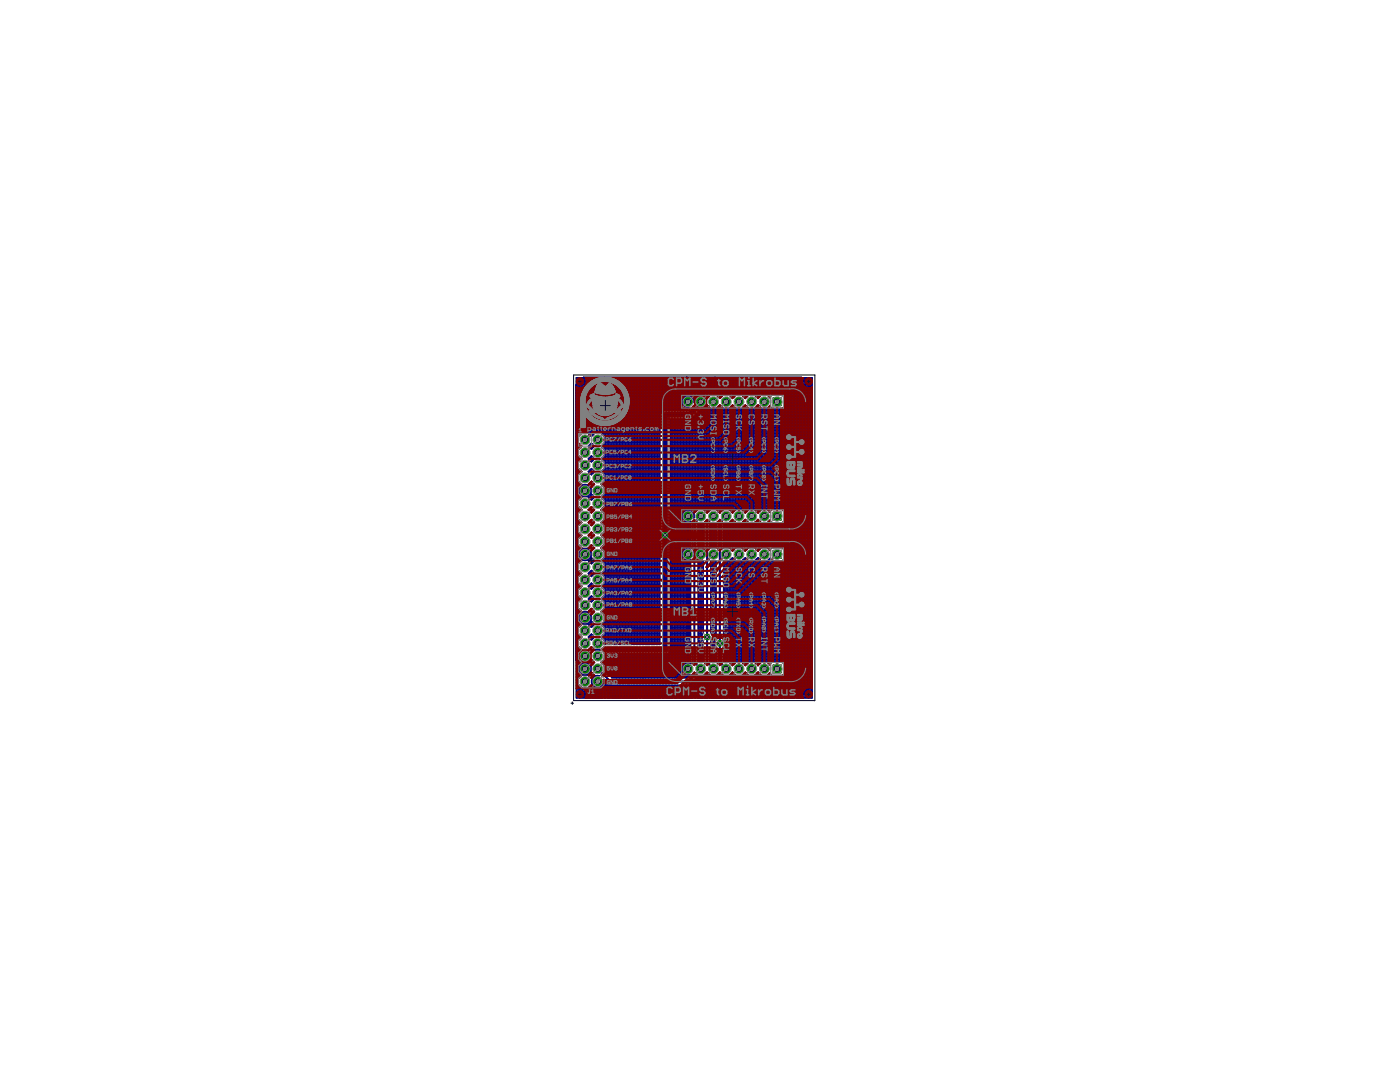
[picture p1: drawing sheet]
<svg xmlns="http://www.w3.org/2000/svg" width="279mm" height="216mm" viewBox="0 0 279 216" stroke-linecap="round" stroke-linejoin="round" font-family="sans-serif">
<path d="M120.6 79.9v2M119.6 80.9h1.9" fill="none" stroke="#000" stroke-width=".2"/>
<g fill="none" stroke="#808080" stroke-width=".3">
<path d="M133.2 76h.8l.2 .2-.2 .3h-.5l-.3 .2 .3 .3h.7M134.9 76v1h.7l.2-.3v-.7M137.5 75.5v1.5h-.8l-.2-.3v-.5l.2-.2h.8M138.1 76.2l.3-.2h.5l.2 .2v.5l-.2 .3h-.5l-.3-.3zM139.7 76h.3l.5 .5M140.5 76v1M141.1 76l.7 .5-.7 .5M141.8 75.5v1.5M142.4 77h.5M142.7 75.2v.3M142.9 76h-.2v1M143.6 77v-1.5l.5 .5 .5-.5v1.5"/>
<path d="M147.1 76h.5l.2 .2v.5l-.2 .3h-.5l-.3-.3v-.5zM148.4 76h.5M148.7 75.7v1l-.3 .3M151.2 75.7l.2-.2h.6l.2 .2v.3l-.2 .2h-.6l-.2 .3v.2l.2 .3h.6l.2-.3M152.8 76.2h1M154.5 77v-1.5l.5 .5 .5-.5v1.5M157.1 76.5h-.7l-.3-.3v-.5l.3-.2h.7v1.5M157.8 75.7l.2-.2h.5l.2 .2v1l-.2 .3h-.5l-.2-.3M137.4 107.4h.9M138.3 106.4l-.5-.5v1.5M138.9 107.2h.3v.2h-.3zM139.8 107.4h1"/>
<path d="M140.8 106.4l-.5-.5v1.5M143.1 107.4v-.7l.2-.3h.8v1M144.9 106.4h.6l.2 .3v.5l-.2 .2h-.6l-.2-.2v-.5zM146.3 107.4h.5M146.5 105.7v.2M146.8 106.4h-.3v1M147.4 106.4h.8l.2 .3-.2 .2h-.5l-.3 .3 .3 .2h.7M149 107.4h.5M149.3 105.7v.2M149.5 106.4h-.2v1M150.2 106.4l.5 1 .5-1M152.8 106.9h-1v-.2l.2-.3h.5l.3 .3v.5l-.3 .2h-.5"/>
<path d="M153.9 106.9l-.5 .5M154.4 106.9h-.7l-.3-.2v-.5l.3-.3h.7v1.5M137.7 137.1l-.2-.2h-.6l-.2 .2v.3l1 1h-1M138.3 138.4h1M139.3 137.4l-.5-.5v1.5M140 137.1l.2-.2h.5l.3 .2v1.1M140 137.1v1.1l.2 .2h.5l.3-.2M140 137.1l1 1.1M142.6 137.1l-.2-.2h-.5l-.3 .2v.3l1 1h-1M143.3 137.6h1M143.3 138.4v-1l.4-.5 .6 .5v1M145.9 137.1l-.3-.2h-.5l-.2 .2v.3l1 1h-1"/>
<path d="M147.5 137.1l-.2-.2h-.5l-.3 .2v.3l1 1h-1M149.2 137.1l-.3-.2h-.5l-.2 .2v.3l1 1h-1M149.8 137.9h1M149.8 137.4h1M150.1 136.9v1.5M150.5 136.9v1.5M151.4 138.4v-1l.5-.5 .5 .5v1M151.4 137.6h1M153.1 137.1l.2-.2h.5l.3 .2v1.1l-.3 .2h-.5l-.2-.2M155.7 137.9h-.7l-.3-.3v-.5l.3-.2h.7v1.5"/>
</g>
<g fill="none" stroke="#808080" stroke-width=".2">
<path d="M157.7 88.5v.1M157.7 91.8v.1M159.9 88.8v.2M157.7 118.9v.2M159.9 119.3v.2M116.7 138.5l.3-.1v.6M116.7 138.5v.5M116.7 138.5l-.2-.1-.1 .1v.5M117.3 138.5l.5-.1 .1 .4-.4 .2zM118.3 138.4h.4l.2 .1-.2 .5h-.4M119.2 138.8l.1 .2zM119.7 138.4h.4l.1 .1-.1 .2-.4 .1 .5 .2"/>
<path d="M120.6 138.4h.3M120.7 138.2v.6l-.1 .2M121.2 139v-.5l.2-.1h.4v.6M122.7 138.7h-.5l.1-.3 .4 .1v.3l-.4 .2M123.1 139l.6-.2-.2-.4h-.4v.7l.3 .2M124.5 138.4l-.5 .1v.5h.5l.1-.2-.1-.1h-.5M125 139v-.5l.1-.1h.5v.6M125.9 138.4l.4 .3M126.3 138.4v.6M127.3 138.7h-.6l.1-.3 .5 .1v.3l-.5 .2M127.6 138.4h.3M127.7 138.2v.6l-.1 .2"/>
<path d="M128.2 138.4h.3M128.4 138.2v.6l-.2 .2M129.3 138.4l-.4 .1v.5h.4l.2-.2-.2-.1h-.4M130.4 139l-.6-.2 .1-.4h.5v.9M157.7 122.2v.1"/>
</g>
<g fill="none" stroke="#808080" stroke-width=".21">
<path d="M136 78.9v2.5h20.4v-2.5h-22.9v22.8l2.5 2.6M153.8 78.9v2.5M136.8 83.5l.1-.1h.8l.1 .1v.6h-1zM136.9 97.3h.8l.1 .2v.5h-1v-.5zM137.7 85.7l.1 .2v.3l-.1 .2h-.8l-.1-.2v-.3l.1-.2h.4v.3M137.7 99.7l.1 .1v.4l-.1 .2h-.8l-.1-.2v-.4l.1-.1h.4v.3M137.8 84.5h-1l1 .7h-1M137.8 98.5h-1l1 .7h-1M139.3 83.9h.2v.2h-.2zM139.5 86h.7M139.5 100h.7M139.8 82.9v.2"/>
<path d="M139.8 84.7v.2M139.8 85.7v.7M139.8 99.7v.7M139.8 82.9l.2-.1 .4 .1v.4l-.2 .2M139.8 84.7l.2-.2 .4 .2v.3l-.2 .2M139.8 82.9l-.1-.1-.4 .1v.4l.2 .2M139.8 84.7l-.1-.2-.4 .2v.3l.2 .2M140.4 98.5v.7h-.6l.2-.5-.2-.2h-.3l-.2 .2v.3l.2 .2M140.4 81.6h-.7l-.4 .4 .4 .3h.7M140.4 97.3h-.7l-.4 .4 .4 .3h.7M141.9 84.7l.1-.2h.7l.2 .2v.3l-.2 .2h-.7l-.1-.2zM141.9 82.5v.4"/>
<path d="M141.9 85.7h1l-.3 .3 .3 .4h-1M141.9 82.7h1M141.9 97.3h.7l.3 .4-.3 .3h-.7M142 98.5h.7l.2 .2v.5h-1v-.5zM142.4 97.3v.7M142.7 83.4l.2 .1v.4l-.2 .2-.3-.2v-.4l-.2-.1-.3 .1v.4l.1 .2M142.7 99.7l.2 .1v.4l-.2 .2-.3-.2v-.4l-.2-.1-.3 .1v.4l.1 .2M142.9 82.5v.4M144.4 84.9v.3M144.4 97.3v.7h1.1M144.4 85.7h1.1l-.4 .3 .4 .4h-1.1M144.4 85h1.1"/>
<path d="M144.6 82.6h.7l.2 .1v.4l-.2 .2h-.7l-.2-.2v-.4zM144.6 98.5l-.2 .2v.3l.2 .2h.7l.2-.2v-.3l-.2-.2M145.3 83.7l.2 .2v.4l-.2 .2-.4-.2v-.4l-.1-.2-.4 .2v.4l.2 .2M145.3 99.7l.2 .1v.4l-.2 .2-.4-.2v-.4l-.1-.1-.4 .1v.4l.2 .2M145.5 84.9v.3M146.9 84.1h1.1M146.9 83.4l.6 .5M146.9 100h1.1M146.9 98.5l1.1 .7M147.1 84.5l-.2 .2v.3l.2 .2h.7l.2-.2v-.3l-.2-.2M147.8 85.7l.2 .2v.3l-.2 .2-.3-.2v-.3l-.2-.2-.4 .2v.3l.2 .2M148 99.7v.7"/>
<path d="M148 83.4l-.7 .7M148 98.5l-1.1 .7M149.5 99.7l.3 .3M149.5 98.5l1 .7M149.6 85.7l-.1 .2v.3l.1 .2h.8l.1-.2v-.3l-.1-.2M150.4 84.5l.1 .2v.3l-.1 .2-.4-.2v-.3l-.2-.2-.3 .2v.3l.1 .2M150.5 98.5l-1 .7M152 86.4h1.1v-.5l-.2-.2h-.4l-.1 .2v.5M152 100v.4M152 85.7l.4 .3M152 83.7h1.1M152 98h1.1"/>
<path d="M152.9 84.5l.2 .2v.3l-.4 .2-.2-.2v-.3l-.3-.2-.2 .2v.3l.2 .2M153.1 83.4v.7M153.1 97.7v.7M153.1 100v.4M153.1 98.9h-1.1l1.1 .7h-1.1M154.5 85.7h.8l.3 .3-.3 .4h-.8M154.5 97.3h1.1l-.3 .4 .3 .3h-1.1M155.1 85.7v.7M155.6 84.5h-1.1l1.1 .7h-1.1M155.6 98.5h-1.1l.4 .3-.4 .4h1.1M136 109.3v2.6h20.4v-2.6h-22.9v22.9l2.5 2.5M136 101.7h20.4v2.6h-20.4z"/>
<path d="M136.8 114l.1-.2h.8l.1 .2v.5h-1zM137.7 116.1l.1 .2v.4l-.1 .2h-.8l-.1-.2v-.4l.1-.2h.4v.4M137.8 115h-1l1 .7h-1M139.3 114.3h.2v.2h-.2zM139.5 116.5h.7M139.8 115.1l-.1-.1-.4 .1v.4l.2 .2M139.8 115.1l.2-.1 .4 .1v.4l-.2 .2M139.8 113.4v.2M139.8 115.1v.2M139.8 116.1v.8M139.8 113.4l.2-.2 .4 .2v.3l-.2 .2M139.8 113.4l-.1-.2-.4 .2v.3l.2 .2"/>
<path d="M140.4 112.1h-.7l-.4 .3 .4 .4h.7M141.9 116.1h1l-.3 .4 .3 .4h-1M141.9 115.1l.1-.1h.7l.2 .1v.4l-.2 .2h-.7l-.1-.2zM141.9 113v.3M141.9 113.2h1M142.7 113.8l.2 .2v.3l-.2 .2-.3-.2v-.3l-.2-.2-.3 .2v.3l.1 .2M142.9 113v.3M144.4 116.1h1.1l-.4 .4 .4 .4h-1.1M144.4 115.3v.4M144.4 115.5h1.1M144.6 113h.7l.2 .2v.4l-.2 .1h-.7l-.2-.1v-.4zM145.3 114.2l.2 .2v.3l-.2 .2-.4-.2v-.3l-.1-.2-.4 .2v.3l.2 .2"/>
<path d="M145.5 115.3v.4M146.9 114.5h1.1M146.9 113.8l.6 .5M147.1 115l-.2 .1v.4l.2 .2h.7l.2-.2v-.4l-.2-.1M147.8 116.1l.2 .2v.4l-.2 .2-.3-.2v-.4l-.2-.2-.4 .2v.4l.2 .2M148 113.8l-.7 .7M149.5 100.4h1v-.6l-.1-.1h-.4l-.2 .1v.6M149.6 116.1l-.1 .2v.4l.1 .2h.8l.1-.2v-.4l-.1-.2M150.4 115l.1 .1v.4l-.1 .2-.4-.2v-.4l-.2-.1-.3 .1v.4l.1 .2M152 116.9h1.1v-.6l-.2-.2h-.4l-.1 .2v.6M152 116.1l.4 .4M152 114.2h1.1"/>
<path d="M152 100.2h1.1M152.9 115l.2 .1v.4l-.2 .2-.4-.2v-.4l-.1-.1-.4 .1v.4l.2 .2M153.1 113.8v.7M153.8 101.7v2.6M153.8 109.3v2.6M154.5 116.1h.8l.3 .4-.3 .4h-.8M154.5 100.4h1.1v-.6l-.2-.1h-.3l-.2 .1v.6M155.1 116.1v.8M155.6 115h-1.1l1.1 .7h-1.1M136 132.2h20.4v2.5h-20.4zM136.9 127.8h.8l.1 .2v.5h-1v-.5zM137.7 130.1l.1 .2v.3l-.1 .2h-.8l-.1-.2v-.3l.1-.2h.4v.4"/>
<path d="M137.8 128.9h-1l1 .7h-1M139.5 130.5h.7M139.8 130.1v.7M140.4 128.9v.7h-.6l.2-.3-.2-.4h-.3l-.2 .2v.4l.2 .1M140.4 127.8h-.7l-.4 .3 .4 .4h.7M141.9 129.1l.1-.2h.7l.2 .2v.5h-1zM141.9 127.8h.7l.3 .3-.3 .4h-.7M142.4 127.8v.7M142.7 130.1l.2 .2v.3l-.2 .2-.3-.2v-.3l-.2-.2-.3 .2v.3l.1 .2M144.4 127.8v.7h1.1M144.6 128.9l-.2 .2v.4l.2 .1h.7l.2-.1v-.4l-.2-.2M145.3 130.1l.2 .2v.3l-.2 .2-.4-.2v-.3l-.1-.2-.4 .2v.3l.2 .2"/>
<path d="M146.9 130.5h1.1M146.9 128.9l1.1 .7M148 130.1v.7M148 128.9l-1.1 .7M149.5 130.8h1v-.5l-.1-.2h-.4l-.2 .2v.5M149.5 130.1l.3 .4M149.5 128.9l1 .7M150.5 128.9l-1 .7M152 130.5v.3M152 130.6h1.1M152 128.5h1.1M153.1 128.2v.7"/>
<path d="M153.1 130.5v.3M153.1 129.3h-1.1l1.1 .7h-1.1M153.8 132.2v2.5M154.5 130.8h1.1v-.5l-.2-.2h-.3l-.2 .2v.5M154.5 127.8h1.1l-.3 .3 .3 .4h-1.1M155.6 128.9h-1.1l.4 .4-.4 .3h1.1"/>
</g>
<g fill="#808080" stroke="#808080" stroke-width=".2">
<path d="M157 127.4l.1 .5z"/>
<path d="M157 125.5l.1 .4z"/>
<path d="M157 123.5l.1 .5z"/>
<path d="M157 120.3l.1 .2z"/>
<path d="M157.1 127.4v.6z"/>
<path d="M157.1 125.4v.6z"/>
<path d="M157.1 123.5v.5z"/>
<path d="M157.1 121.6v1.1z"/>
<path d="M157.1 120.1v.7z"/>
<path d="M157.1 118.3v1.1z"/>
<path d="M157.1 127.3l.1 .7z"/>
<path d="M157.1 125.3l.1 .7z"/>
<path d="M157.1 123.4l.1 .7z"/>
<path d="M157.1 121.5l.1 1.2z"/>
<path d="M157.1 120l.1 .9z"/>
<path d="M157.1 118.2l.1 1.2z"/>
<path d="M157.2 127.3v.7z"/>
<path d="M157.2 125.3v.8z"/>
<path d="M157.2 123.4v.7z"/>
<path d="M157.2 121.4v1.3z"/>
<path d="M157.2 119.9v1.1z"/>
<path d="M157.2 118.1v1.3z"/>
<path d="M157.2 127.3l.1 .8z"/>
<path d="M157.2 125.3l.1 .8z"/>
<path d="M157.2 123.3l.1 .9z"/>
<path d="M157.2 121.4l.1 1.3z"/>
<path d="M157.2 119.8l.1 1.2z"/>
<path d="M157.2 118.1l.1 1.3z"/>
<path d="M157.3 127.2v.9z"/>
<path d="M157.3 125.3v.8z"/>
<path d="M157.3 123.3v.9z"/>
<path d="M157.3 121.4v1.3z"/>
<path d="M157.3 120.5v.5z"/>
<path d="M157.3 119.8v.5z"/>
<path d="M157.3 118.1v1.3z"/>
<path d="M157.3 127.2l.1 .9z"/>
<path d="M157.3 125.2l.1 1z"/>
<path d="M157.3 123.3l.1 .9z"/>
<path d="M157.3 122.4l.1 .3z"/>
<path d="M157.3 121.4l.1 .4z"/>
<path d="M157.3 120.6l.1 .5z"/>
<path d="M157.3 119.8l.1 .3z"/>
<path d="M157.3 118.1l.1 .4z"/>
<path d="M157.4 127.2v.9z"/>
<path d="M157.4 125.2v1z"/>
<path d="M157.4 123.3v.9z"/>
<path d="M157.4 122.4v.3z"/>
<path d="M157.4 121.4v.3z"/>
<path d="M157.4 120.7v.4z"/>
<path d="M157.4 119.8v.3z"/>
<path d="M157.4 118v.4z"/>
<path d="M157.4 127.2l.1 .9z"/>
<path d="M157.4 125.2l.1 1z"/>
<path d="M157.4 123.3l.1 .9z"/>
<path d="M157.4 122.4l.1 .3z"/>
<path d="M157.4 121.4l.1 .3z"/>
<path d="M157.4 120.7l.1 .4z"/>
<path d="M157.4 119.8l.1 .3z"/>
<path d="M157.4 118l.1 .4z"/>
<path d="M157.5 127.2v.9z"/>
<path d="M157.5 125.2v1z"/>
<path d="M157.5 123.3v.9z"/>
<path d="M157.5 122.4v.3z"/>
<path d="M157.5 121.4v.3z"/>
<path d="M157.5 120.8v.3z"/>
<path d="M157.5 119.8v.3z"/>
<path d="M157.5 118v.4z"/>
<path d="M157.5 127.2l.1 .9z"/>
<path d="M157.5 125.2l.1 1z"/>
<path d="M157.5 123.3l.1 .9z"/>
<path d="M157.5 122.4l.1 .3z"/>
<path d="M157.5 121.4l.1 .3z"/>
<path d="M157.5 120.8l.1 .3z"/>
<path d="M157.5 119.8l.1 .3z"/>
<path d="M157.5 118l.1 .4z"/>
<path d="M157.6 127.2v.9z"/>
<path d="M157.6 125.3v.8z"/>
<path d="M157.6 123.3v.9z"/>
<path d="M157.6 122.4v.3z"/>
<path d="M157.6 121.4v.3z"/>
<path d="M157.6 120.8v.3z"/>
<path d="M157.6 119.8v.3z"/>
<path d="M157.6 118v.4z"/>
<path d="M157.6 127.3l.1 .8z"/>
<path d="M157.6 125.3l.1 .8z"/>
<path d="M157.6 123.3l.1 .9z"/>
<path d="M157.6 122.4l.1 .3z"/>
<path d="M157.6 121.4l.1 .4z"/>
<path d="M157.6 120.8l.1 .3z"/>
<path d="M157.6 119.8l.1 .3z"/>
<path d="M157.6 118l.1 .4z"/>
<path d="M157.7 127.3v.7z"/>
<path d="M157.7 125.3v.8z"/>
<path d="M157.7 123.4v.7z"/>
<path d="M157.7 122.3v.4z"/>
<path d="M157.7 121.4v.8z"/>
<path d="M157.7 120.8v.3z"/>
<path d="M157.7 119.8v.3z"/>
<path d="M157.7 119v.1z"/>
<path d="M157.7 118.1v.8z"/>
<path d="M157.7 127.3l.1 .7z"/>
<path d="M157.7 125.3l.1 .7z"/>
<path d="M157.7 123.4l.1 .7z"/>
<path d="M157.7 121.5l.1 1.2z"/>
<path d="M157.7 120.8l.1 .3z"/>
<path d="M157.7 119.8l.1 .3z"/>
<path d="M157.7 118.1l.1 1.2z"/>
<path d="M157.8 127.4v.5z"/>
<path d="M157.8 125.4v.6z"/>
<path d="M157.8 123.5v.5z"/>
<path d="M157.8 121.5v1.2z"/>
<path d="M157.8 120.8v.3z"/>
<path d="M157.8 119.8v.3z"/>
<path d="M157.8 118.1v1.3z"/>
<path d="M157.8 127.5l.1 .4z"/>
<path d="M157.8 125.5l.1 .4z"/>
<path d="M157.8 123.5l.1 .5z"/>
<path d="M157.8 121.6l.1 1.1z"/>
<path d="M157.8 120.8l.1 .3z"/>
<path d="M157.8 119.8l.1 .3z"/>
<path d="M157.8 118.1l.1 1.3z"/>
<path d="M157.9 127.6v.2z"/>
<path d="M157.9 125.6v.2z"/>
<path d="M157.9 123.7v.1z"/>
<path d="M157.9 121.5v1.2z"/>
<path d="M157.9 120.8v.3z"/>
<path d="M157.9 119.8v.3z"/>
<path d="M157.9 118.2v1.2z"/>
<path d="M157.9 127.6l.1 .1z"/>
<path d="M157.9 125.6l.1 .2z"/>
<path d="M157.9 123.7l.1 .1z"/>
<path d="M157.9 121.4l.1 1.3z"/>
<path d="M157.9 120.8l.1 .3z"/>
<path d="M157.9 119.8l.1 .3z"/>
<path d="M157.9 118.4l.1 1.1z"/>
<path d="M158 127.6v.1z"/>
<path d="M158 125.6v.2z"/>
<path d="M158 123.7v.1z"/>
<path d="M158 122.4v.3z"/>
<path d="M158 121.4v.4z"/>
<path d="M158 120.8v.3z"/>
<path d="M158 119.8v.3z"/>
<path d="M158 119.1v.4z"/>
<path d="M158 127.6l.1 .1z"/>
<path d="M158 125.6l.1 .2z"/>
<path d="M158 123.7l.1 .1z"/>
<path d="M158 122.4l.1 .3z"/>
<path d="M158 121.4l.1 .3z"/>
<path d="M158 120.8l.1 .3z"/>
<path d="M158 119.8l.1 .3z"/>
<path d="M158 119.1l.1 .4z"/>
<path d="M158.1 127.6v.1z"/>
<path d="M158.1 125.6v.2z"/>
<path d="M158.1 123.7v.1z"/>
<path d="M158.1 122.4v.3z"/>
<path d="M158.1 121.4v.3z"/>
<path d="M158.1 120.8v.3z"/>
<path d="M158.1 119.8v.3z"/>
<path d="M158.1 119.2v.3z"/>
<path d="M158.1 127.6l.1 .1z"/>
<path d="M158.1 125.6l.1 .2z"/>
<path d="M158.1 123.7l.1 .1z"/>
<path d="M158.1 122.4l.1 .3z"/>
<path d="M158.1 121.4l.1 .3z"/>
<path d="M158.1 120.8l.1 .3z"/>
<path d="M158.1 119.8l.1 .3z"/>
<path d="M158.1 119.2l.1 .3z"/>
<path d="M158.2 127.6v.1z"/>
<path d="M158.2 125.6v.2z"/>
<path d="M158.2 123.7v.1z"/>
<path d="M158.2 122.4v.3z"/>
<path d="M158.2 121.4v.3z"/>
<path d="M158.2 120.8v.3z"/>
<path d="M158.2 119.8v.3z"/>
<path d="M158.2 119.1v.4z"/>
<path d="M158.2 127.6l.1 .1z"/>
<path d="M158.2 125.6l.1 .2z"/>
<path d="M158.2 123.7l.1 .1z"/>
<path d="M158.2 122.4l.1 .3z"/>
<path d="M158.2 121.4l.1 .3z"/>
<path d="M158.2 120.8l.1 .3z"/>
<path d="M158.2 119.8l.1 .3z"/>
<path d="M158.2 119.1l.1 .4z"/>
<path d="M158.3 127.6v.1z"/>
<path d="M158.3 125.6v.2z"/>
<path d="M158.3 123.7v.1z"/>
<path d="M158.3 122.4v.3z"/>
<path d="M158.3 121.4v.4z"/>
<path d="M158.3 120.8v.3z"/>
<path d="M158.3 119.8v.3z"/>
<path d="M158.3 119.1v.4z"/>
<path d="M158.3 127.6l.1 .1z"/>
<path d="M158.3 125.6l.1 .2z"/>
<path d="M158.3 123.7l.1 .1z"/>
<path d="M158.3 121.4l.1 1.3z"/>
<path d="M158.3 120.8l.1 .3z"/>
<path d="M158.3 119.8l.1 .3z"/>
<path d="M158.3 118.1l.1 1.4z"/>
<path d="M158.4 127.6v.1z"/>
<path d="M158.4 125.6v.2z"/>
<path d="M158.4 123.7v.1z"/>
<path d="M158.4 121.4v1.3z"/>
<path d="M158.4 120.8v.3z"/>
<path d="M158.4 119.8v.3z"/>
<path d="M158.4 118.1v1.3z"/>
<path d="M158.5 127.6v.1z"/>
<path d="M158.5 125.6v.2z"/>
<path d="M158.5 123.7v.1z"/>
<path d="M158.5 121.4v1.3z"/>
<path d="M158.5 120.8v.3z"/>
<path d="M158.5 119.8v.3z"/>
<path d="M158.5 118.1v1.3z"/>
<path d="M158.5 121.5v1.2z"/>
<path d="M158.5 127.6l.1 .1z"/>
<path d="M158.5 125.6l.1 .2z"/>
<path d="M158.5 123.7l.1 .1z"/>
<path d="M158.5 121.6l.1 1.1z"/>
<path d="M158.5 120.8l.1 .3z"/>
<path d="M158.5 119.8l.1 .3z"/>
<path d="M158.5 118.1l.1 1.2z"/>
<path d="M158.6 127.6v.1z"/>
<path d="M158.6 125.6v.2z"/>
<path d="M158.6 123.7v.1z"/>
<path d="M158.6 121.9v.8z"/>
<path d="M158.6 120.8v.3z"/>
<path d="M158.6 119.8v.3z"/>
<path d="M158.6 118.1v.9z"/>
<path d="M158.6 123.7l.1 4z"/>
<path d="M158.7 123.7v4z"/>
<path d="M158.7 123.7l.1 4z"/>
<path d="M158.8 126.6v.2z"/>
<path d="M158.8 124.6v.2z"/>
<path d="M158.9 126.6v.2z"/>
<path d="M158.9 124.6v.2z"/>
<path d="M159 126.6v.2z"/>
<path d="M159 124.6v.2z"/>
<path d="M159 126.6l.1 .2z"/>
<path d="M159 124.6l.1 .2z"/>
<path d="M159.1 126.6l.1 .2z"/>
<path d="M159.1 124.6l.1 .2z"/>
<path d="M159.2 126.6v.2z"/>
<path d="M159.2 124.6v.2z"/>
<path d="M159.2 122.5v.2z"/>
<path d="M159.2 122v.2z"/>
<path d="M159.2 121.4v.3z"/>
<path d="M159.2 121v.2z"/>
<path d="M159.2 120.5v.3z"/>
<path d="M159.2 119.9v.3z"/>
<path d="M159.2 119.5v.2z"/>
<path d="M159.2 118.3v.4z"/>
<path d="M159.2 126.6l.1 .2z"/>
<path d="M159.2 124.6l.1 .2z"/>
<path d="M159.2 122.5l.1 .2z"/>
<path d="M159.2 122l.1 .2z"/>
<path d="M159.2 121.4l.1 .3z"/>
<path d="M159.2 121l.1 .2z"/>
<path d="M159.2 120.5l.1 .3z"/>
<path d="M159.2 119.9l.1 .3z"/>
<path d="M159.2 119.5l.1 .2z"/>
<path d="M159.2 118.2l.1 .6z"/>
<path d="M159.3 126.6v.2z"/>
<path d="M159.3 124.6v.2z"/>
<path d="M159.3 122.5v.2z"/>
<path d="M159.3 122v.2z"/>
<path d="M159.3 121.4v.3z"/>
<path d="M159.3 121v.2z"/>
<path d="M159.3 120.5v.3z"/>
<path d="M159.3 120v.2z"/>
<path d="M159.3 119.5v.2z"/>
<path d="M159.3 118.1v.8z"/>
<path d="M159.3 120v.3z"/>
<path d="M159.3 118.5v.4z"/>
<path d="M159.3 118.1v.4z"/>
<path d="M159.4 126.6v.2z"/>
<path d="M159.4 124.6v.2z"/>
<path d="M159.4 122.5v.2z"/>
<path d="M159.4 122v.2z"/>
<path d="M159.4 121.4v.3z"/>
<path d="M159.4 121v.2z"/>
<path d="M159.4 120.5v.3z"/>
<path d="M159.4 120v.3z"/>
<path d="M159.4 119.5v.2z"/>
<path d="M159.4 118.6v.3z"/>
<path d="M159.4 118v.3z"/>
<path d="M159.4 120.1v.3z"/>
<path d="M159.5 126.6v.2z"/>
<path d="M159.5 124.6v.2z"/>
<path d="M159.5 122.5v.2z"/>
<path d="M159.5 122v.2z"/>
<path d="M159.5 121.4v.3z"/>
<path d="M159.5 121v.2z"/>
<path d="M159.5 120.5v.3z"/>
<path d="M159.5 120.1v.3z"/>
<path d="M159.5 119.5v.2z"/>
<path d="M159.5 118.7v.2z"/>
<path d="M159.5 118v.3z"/>
<path d="M159.5 126.6l.1 .2z"/>
<path d="M159.5 124.6l.1 .2z"/>
<path d="M159.5 122.5l.1 .2z"/>
<path d="M159.5 122l.1 .2z"/>
<path d="M159.5 121.4l.1 .3z"/>
<path d="M159.5 121l.1 .2z"/>
<path d="M159.5 120.5l.1 .3z"/>
<path d="M159.5 120.2l.1 .3z"/>
<path d="M159.5 119.5l.1 .2z"/>
<path d="M159.5 118.7l.1 .2z"/>
<path d="M159.5 118l.1 .2z"/>
<path d="M159.6 126.4v.5z"/>
<path d="M159.6 124.5v.4z"/>
<path d="M159.6 122.5v.2z"/>
<path d="M159.6 122v.2z"/>
<path d="M159.6 121.4v.3z"/>
<path d="M159.6 121v.2z"/>
<path d="M159.6 120.2v.6z"/>
<path d="M159.6 119.5v.2z"/>
<path d="M159.6 118.7v.2z"/>
<path d="M159.6 118v.2z"/>
<path d="M159.6 126.4l.1 .6z"/>
<path d="M159.6 124.4l.1 .6z"/>
<path d="M159.6 122.5l.1 .2z"/>
<path d="M159.6 122l.1 .2z"/>
<path d="M159.6 121.4l.1 .3z"/>
<path d="M159.6 121l.1 .2z"/>
<path d="M159.6 120.2l.1 .6z"/>
<path d="M159.6 119.5l.1 .2z"/>
<path d="M159.6 118.7l.1 .2z"/>
<path d="M159.6 118l.1 .2z"/>
<path d="M159.7 126.3v.7z"/>
<path d="M159.7 124.4v.7z"/>
<path d="M159.7 122.5v.2z"/>
<path d="M159.7 122v.2z"/>
<path d="M159.7 121.4v.3z"/>
<path d="M159.7 121v.2z"/>
<path d="M159.7 120.5v.3z"/>
<path d="M159.7 120.2v.3z"/>
<path d="M159.7 119.5v.2z"/>
<path d="M159.7 118.7v.2z"/>
<path d="M159.7 118v.2z"/>
<path d="M159.7 126.3l.1 .8z"/>
<path d="M159.7 124.3l.1 .8z"/>
<path d="M159.7 122.5l.1 .2z"/>
<path d="M159.7 122l.1 .2z"/>
<path d="M159.7 121.4l.1 .3z"/>
<path d="M159.7 121l.1 .2z"/>
<path d="M159.7 120.5l.1 .3z"/>
<path d="M159.7 120.1l.1 .3z"/>
<path d="M159.7 119.5l.1 .2z"/>
<path d="M159.7 119.1l.1 .2z"/>
<path d="M159.7 118.7l.1 .2z"/>
<path d="M159.7 118l.1 .3z"/>
<path d="M159.8 126.3v.8z"/>
<path d="M159.8 124.3v.8z"/>
<path d="M159.8 122.5v.2z"/>
<path d="M159.8 122v.2z"/>
<path d="M159.8 121.4v.3z"/>
<path d="M159.8 121v.2z"/>
<path d="M159.8 120.5v.3z"/>
<path d="M159.8 120.1v.3z"/>
<path d="M159.8 119.5v.2z"/>
<path d="M159.8 119v.3z"/>
<path d="M159.8 118.6v.3z"/>
<path d="M159.8 118v.3z"/>
<path d="M159.8 126.3l.1 .8z"/>
<path d="M159.8 124.3l.1 .8z"/>
<path d="M159.8 122.5l.1 .2z"/>
<path d="M159.8 122l.1 .2z"/>
<path d="M159.8 121.4l.1 .3z"/>
<path d="M159.8 121l.1 .2z"/>
<path d="M159.8 120.5l.1 .3z"/>
<path d="M159.8 120.1l.1 .2z"/>
<path d="M159.8 119.5l.1 .2z"/>
<path d="M159.8 119l.1 .3z"/>
<path d="M159.8 118.6l.1 .3z"/>
<path d="M159.8 118l.1 .3z"/>
<path d="M159.9 126.3v.8z"/>
<path d="M159.9 124.3v.9z"/>
<path d="M159.9 121.5v1.2z"/>
<path d="M159.9 121v.2z"/>
<path d="M159.9 120.5v.3z"/>
<path d="M159.9 120v.3z"/>
<path d="M159.9 119.4v.3z"/>
<path d="M159.9 119v.4z"/>
<path d="M159.9 126.3l.1 .8z"/>
<path d="M159.9 124.3l.1 .9z"/>
<path d="M159.9 121.5l.1 1.2z"/>
<path d="M159.9 121l.1 .2z"/>
<path d="M159.9 120.5l.1 .3z"/>
<path d="M159.9 120l.1 .2z"/>
<path d="M159.9 119.1l.1 .6z"/>
<path d="M159.9 118.1l.1 .8z"/>
<path d="M160 126.2v.9z"/>
<path d="M160 124.3v.9z"/>
<path d="M160 121.5v1.2z"/>
<path d="M160 121v.2z"/>
<path d="M160 120.5v.3z"/>
<path d="M160 119.9v.3z"/>
<path d="M160 119.1v.6z"/>
<path d="M160 118.2v.6z"/>
<path d="M160 126.2l.1 .9z"/>
<path d="M160 124.3l.1 .9z"/>
<path d="M160 121.6l.1 1.1z"/>
<path d="M160 121l.1 .2z"/>
<path d="M160 120.5l.1 .3z"/>
<path d="M160 119.9l.1 .3z"/>
<path d="M160 119.1l.1 .6z"/>
<path d="M160 118.3l.1 .4z"/>
<path d="M160.1 126.3v.8z"/>
<path d="M160.1 124.3v.9z"/>
<path d="M160.1 120.5v.3z"/>
<path d="M160.1 126.3l.1 .8z"/>
<path d="M160.1 124.3l.1 .8z"/>
<path d="M160.1 120.5l.1 .3z"/>
<path d="M160.2 126.3v.8z"/>
<path d="M160.2 124.3v.8z"/>
<path d="M160.2 120.5v.3z"/>
<path d="M160.2 126.3l.1 .8z"/>
<path d="M160.2 124.3l.1 .8z"/>
<path d="M160.2 120.5l.1 .3z"/>
<path d="M160.3 126.3v.7z"/>
<path d="M160.3 124.4v.7z"/>
<path d="M160.3 121v.2z"/>
<path d="M160.3 120.5v.3z"/>
<path d="M160.3 126.4l.1 .6z"/>
<path d="M160.3 124.4l.1 .6z"/>
<path d="M160.3 121l.1 .2z"/>
<path d="M160.3 120.5l.1 .3z"/>
<path d="M160.4 126.4v.5z"/>
<path d="M160.4 124.5v.4z"/>
<path d="M160.4 121v.2z"/>
<path d="M160.4 120.5v.3z"/>
<path d="M160.4 121l.1 .2z"/>
<path d="M160.4 120.5l.1 .3z"/>
<path d="M157 96.9l.1 .5z"/>
<path d="M157 95l.1 .4z"/>
<path d="M157 93l.1 .5z"/>
<path d="M157 89.9l.1 .2z"/>
<path d="M157.1 96.9v.6z"/>
<path d="M157.1 94.9v.6z"/>
<path d="M157.1 93v.6z"/>
<path d="M157.1 91.1v1.2z"/>
<path d="M157.1 89.6v.7z"/>
<path d="M157.1 87.9v1.1z"/>
<path d="M157.1 96.9l.1 .7z"/>
<path d="M157.1 94.9l.1 .7z"/>
<path d="M157.1 92.9l.1 .7z"/>
<path d="M157.1 91l.1 1.3z"/>
<path d="M157.1 89.5l.1 .9z"/>
<path d="M157.1 87.7l.1 1.3z"/>
<path d="M157.2 96.8v.8z"/>
<path d="M157.2 94.8v.8z"/>
<path d="M157.2 92.9v.8z"/>
<path d="M157.2 91v1.3z"/>
<path d="M157.2 89.5v1z"/>
<path d="M157.2 87.7v1.3z"/>
<path d="M157.2 96.8l.1 .8z"/>
<path d="M157.2 94.8l.1 .8z"/>
<path d="M157.2 92.9l.1 .8z"/>
<path d="M157.2 91l.1 1.3z"/>
<path d="M157.2 89.4l.1 1.2z"/>
<path d="M157.2 87.6l.1 1.4z"/>
<path d="M157.3 96.8v.8z"/>
<path d="M157.3 94.8v.9z"/>
<path d="M157.3 92.9v.8z"/>
<path d="M157.3 90.9v1.4z"/>
<path d="M157.3 90v.6z"/>
<path d="M157.3 89.3v.6z"/>
<path d="M157.3 87.6v1.4z"/>
<path d="M157.3 96.8l.1 .9z"/>
<path d="M157.3 94.8l.1 .9z"/>
<path d="M157.3 92.9l.1 .8z"/>
<path d="M157.3 91.9l.1 .4z"/>
<path d="M157.3 90.9l.1 .5z"/>
<path d="M157.3 90.2l.1 .4z"/>
<path d="M157.3 89.3l.1 .4z"/>
<path d="M157.3 87.6l.1 .4z"/>
<path d="M157.4 96.8v.9z"/>
<path d="M157.4 94.8v.9z"/>
<path d="M157.4 92.9v.8z"/>
<path d="M157.4 91.9v.4z"/>
<path d="M157.4 90.9v.3z"/>
<path d="M157.4 90.3v.3z"/>
<path d="M157.4 89.3v.3z"/>
<path d="M157.4 87.5v.5z"/>
<path d="M157.4 96.8l.1 .9z"/>
<path d="M157.4 94.8l.1 .9z"/>
<path d="M157.4 92.8l.1 .9z"/>
<path d="M157.4 91.9l.1 .4z"/>
<path d="M157.4 90.9l.1 .3z"/>
<path d="M157.4 90.3l.1 .3z"/>
<path d="M157.4 89.3l.1 .3z"/>
<path d="M157.4 87.6l.1 .3z"/>
<path d="M157.5 96.8v.9z"/>
<path d="M157.5 94.8v.9z"/>
<path d="M157.5 92.8v.9z"/>
<path d="M157.5 91.9v.4z"/>
<path d="M157.5 90.9v.3z"/>
<path d="M157.5 90.3v.3z"/>
<path d="M157.5 89.3v.3z"/>
<path d="M157.5 87.6v.3z"/>
<path d="M157.5 96.8l.1 .9z"/>
<path d="M157.5 94.8l.1 .9z"/>
<path d="M157.5 92.9l.1 .8z"/>
<path d="M157.5 91.9l.1 .4z"/>
<path d="M157.5 90.9l.1 .3z"/>
<path d="M157.5 90.3l.1 .3z"/>
<path d="M157.5 89.3l.1 .3z"/>
<path d="M157.5 87.6l.1 .3z"/>
<path d="M157.6 96.8v.8z"/>
<path d="M157.6 94.8v.8z"/>
<path d="M157.6 92.9v.8z"/>
<path d="M157.6 91.9v.4z"/>
<path d="M157.6 90.9v.3z"/>
<path d="M157.6 90.3v.3z"/>
<path d="M157.6 89.3v.3z"/>
<path d="M157.6 87.6v.3z"/>
<path d="M157.6 96.8l.1 .8z"/>
<path d="M157.6 94.8l.1 .8z"/>
<path d="M157.6 92.9l.1 .8z"/>
<path d="M157.6 91.9l.1 .4z"/>
<path d="M157.6 90.9l.1 .4z"/>
<path d="M157.6 90.3l.1 .4z"/>
<path d="M157.6 89.3l.1 .3z"/>
<path d="M157.6 87.5l.1 .5z"/>
<path d="M157.7 96.8v.8z"/>
<path d="M157.7 94.8v.8z"/>
<path d="M157.7 92.9v.8z"/>
<path d="M157.7 91.8v.5z"/>
<path d="M157.7 91v.8z"/>
<path d="M157.7 90.3v.4z"/>
<path d="M157.7 89.3v.3z"/>
<path d="M157.7 88.5v.2z"/>
<path d="M157.7 87.6v.9z"/>
<path d="M157.7 96.8l.1 .7z"/>
<path d="M157.7 94.9l.1 .7z"/>
<path d="M157.7 92.9l.1 .7z"/>
<path d="M157.7 91l.1 1.3z"/>
<path d="M157.7 90.3l.1 .4z"/>
<path d="M157.7 89.3l.1 .3z"/>
<path d="M157.7 87.6l.1 1.2z"/>
<path d="M157.8 96.9v.6z"/>
<path d="M157.8 94.9v.6z"/>
<path d="M157.8 93v.6z"/>
<path d="M157.8 91.1v1.2z"/>
<path d="M157.8 90.3v.4z"/>
<path d="M157.8 89.3v.3z"/>
<path d="M157.8 87.6v1.3z"/>
<path d="M157.8 97l.1 .4z"/>
<path d="M157.8 95l.1 .4z"/>
<path d="M157.8 93l.1 .5z"/>
<path d="M157.8 91.1l.1 1.2z"/>
<path d="M157.8 90.3l.1 .4z"/>
<path d="M157.8 89.3l.1 .3z"/>
<path d="M157.8 87.7l.1 1.3z"/>
<path d="M157.9 97.1v.2z"/>
<path d="M157.9 95.1v.2z"/>
<path d="M157.9 93.2v.2z"/>
<path d="M157.9 91v1.3z"/>
<path d="M157.9 90.3v.4z"/>
<path d="M157.9 89.3v.3z"/>
<path d="M157.9 87.8v1.2z"/>
<path d="M157.9 97.1l.1 .2z"/>
<path d="M157.9 95.2l.1 .1z"/>
<path d="M157.9 93.2l.1 .2z"/>
<path d="M157.9 91l.1 1.3z"/>
<path d="M157.9 90.3l.1 .4z"/>
<path d="M157.9 89.3l.1 .3z"/>
<path d="M157.9 87.9l.1 1.1z"/>
<path d="M158 97.1v.2z"/>
<path d="M158 95.2v.1z"/>
<path d="M158 93.2v.2z"/>
<path d="M158 91.9v.4z"/>
<path d="M158 91v.3z"/>
<path d="M158 90.3v.4z"/>
<path d="M158 89.3v.3z"/>
<path d="M158 88.6v.4z"/>
<path d="M158 97.1l.1 .2z"/>
<path d="M158 95.2l.1 .1z"/>
<path d="M158 93.2l.1 .2z"/>
<path d="M158 91.9l.1 .4z"/>
<path d="M158 90.9l.1 .3z"/>
<path d="M158 90.3l.1 .4z"/>
<path d="M158 89.3l.1 .3z"/>
<path d="M158 88.7l.1 .3z"/>
<path d="M158.1 97.1v.2z"/>
<path d="M158.1 95.2v.1z"/>
<path d="M158.1 93.2v.2z"/>
<path d="M158.1 91.9v.4z"/>
<path d="M158.1 90.9v.3z"/>
<path d="M158.1 90.3v.4z"/>
<path d="M158.1 89.3v.3z"/>
<path d="M158.1 88.7v.3z"/>
<path d="M158.1 97.1l.1 .2z"/>
<path d="M158.1 95.2l.1 .1z"/>
<path d="M158.1 93.2l.1 .2z"/>
<path d="M158.1 91.9l.1 .4z"/>
<path d="M158.1 90.9l.1 .3z"/>
<path d="M158.1 90.3l.1 .4z"/>
<path d="M158.1 89.3l.1 .3z"/>
<path d="M158.1 88.7l.1 .3z"/>
<path d="M158.2 97.1v.2z"/>
<path d="M158.2 95.2v.1z"/>
<path d="M158.2 93.2v.2z"/>
<path d="M158.2 91.9v.4z"/>
<path d="M158.2 90.9v.3z"/>
<path d="M158.2 90.3v.4z"/>
<path d="M158.2 89.3v.3z"/>
<path d="M158.2 88.7v.3z"/>
<path d="M158.2 97.1l.1 .2z"/>
<path d="M158.2 95.2l.1 .1z"/>
<path d="M158.2 93.2l.1 .2z"/>
<path d="M158.2 91.9l.1 .4z"/>
<path d="M158.2 90.9l.1 .3z"/>
<path d="M158.2 90.3l.1 .4z"/>
<path d="M158.2 89.3l.1 .3z"/>
<path d="M158.2 88.7l.1 .3z"/>
<path d="M158.3 97.1v.2z"/>
<path d="M158.3 95.2v.1z"/>
<path d="M158.3 93.2v.2z"/>
<path d="M158.3 92v.3z"/>
<path d="M158.3 90.9v.4z"/>
<path d="M158.3 90.3v.4z"/>
<path d="M158.3 89.3v.3z"/>
<path d="M158.3 88.6v.4z"/>
<path d="M158.3 97.1l.1 .2z"/>
<path d="M158.3 95.2l.1 .1z"/>
<path d="M158.3 93.2l.1 .2z"/>
<path d="M158.3 90.9l.1 1.4z"/>
<path d="M158.3 90.3l.1 .4z"/>
<path d="M158.3 89.3l.1 .3z"/>
<path d="M158.3 87.7l.1 1.3z"/>
<path d="M158.4 97.1v.2z"/>
<path d="M158.4 95.2v.1z"/>
<path d="M158.4 93.2v.2z"/>
<path d="M158.4 91v1.3z"/>
<path d="M158.4 90.3v.4z"/>
<path d="M158.4 89.3v.3z"/>
<path d="M158.4 87.7v1.3z"/>
<path d="M158.5 97.1v.2z"/>
<path d="M158.5 95.2v.1z"/>
<path d="M158.5 93.2v.2z"/>
<path d="M158.5 91v1.3z"/>
<path d="M158.5 90.3v.4z"/>
<path d="M158.5 89.3v.3z"/>
<path d="M158.5 87.7v1.2z"/>
<path d="M158.5 97.1l.1 .2z"/>
<path d="M158.5 95.2l.1 .1z"/>
<path d="M158.5 93.2l.1 .2z"/>
<path d="M158.5 91.1l.1 1.2z"/>
<path d="M158.5 90.3l.1 .4z"/>
<path d="M158.5 89.3l.1 .3z"/>
<path d="M158.5 87.7l.1 1.1z"/>
<path d="M158.6 97.1v.2z"/>
<path d="M158.6 95.2v.1z"/>
<path d="M158.6 93.2v.2z"/>
<path d="M158.6 91.4v.9z"/>
<path d="M158.6 90.3v.3z"/>
<path d="M158.6 89.3v.3z"/>
<path d="M158.6 87.7v.9z"/>
<path d="M158.6 93.2l.1 4.1z"/>
<path d="M158.7 93.2v4.1z"/>
<path d="M158.7 93.2l.1 4.1z"/>
<path d="M158.8 96.1v.2z"/>
<path d="M158.8 94.1v.2z"/>
<path d="M158.9 96.1v.2z"/>
<path d="M158.9 94.1v.2z"/>
<path d="M159 96.1v.2z"/>
<path d="M159 94.1v.2z"/>
<path d="M159 96.1l.1 .2z"/>
<path d="M159 94.1l.1 .2z"/>
<path d="M159.1 96.1l.1 .2z"/>
<path d="M159.1 94.1l.1 .2z"/>
<path d="M159.2 96.1v.2z"/>
<path d="M159.2 94.1v.2z"/>
<path d="M159.2 92v.3z"/>
<path d="M159.2 91.5v.2z"/>
<path d="M159.2 91v.2z"/>
<path d="M159.2 90.5v.3z"/>
<path d="M159.2 90v.3z"/>
<path d="M159.2 89.4v.3z"/>
<path d="M159.2 89v.2z"/>
<path d="M159.2 87.8v.4z"/>
<path d="M159.2 96.1l.1 .2z"/>
<path d="M159.2 94.1l.1 .2z"/>
<path d="M159.2 92l.1 .3z"/>
<path d="M159.2 91.5l.1 .2z"/>
<path d="M159.2 91l.1 .2z"/>
<path d="M159.2 90.5l.1 .3z"/>
<path d="M159.2 90l.1 .3z"/>
<path d="M159.2 89.5l.1 .2z"/>
<path d="M159.2 89l.1 .2z"/>
<path d="M159.2 87.7l.1 .6z"/>
<path d="M159.3 96.1v.2z"/>
<path d="M159.3 94.1v.2z"/>
<path d="M159.3 92v.3z"/>
<path d="M159.3 91.5v.2z"/>
<path d="M159.3 91v.2z"/>
<path d="M159.3 90.5v.3z"/>
<path d="M159.3 90v.3z"/>
<path d="M159.3 89.5v.3z"/>
<path d="M159.3 89v.2z"/>
<path d="M159.3 87.7v.7z"/>
<path d="M159.3 88.1v.3z"/>
<path d="M159.3 87.6v.4z"/>
<path d="M159.4 96.1v.2z"/>
<path d="M159.4 94.1v.2z"/>
<path d="M159.4 92v.3z"/>
<path d="M159.4 91.5v.2z"/>
<path d="M159.4 91v.2z"/>
<path d="M159.4 90.5v.3z"/>
<path d="M159.4 90v.3z"/>
<path d="M159.4 89.6v.3z"/>
<path d="M159.4 89v.2z"/>
<path d="M159.4 88.1v.3z"/>
<path d="M159.4 87.6v.3z"/>
<path d="M159.4 88.2v.3z"/>
<path d="M159.4 87.6v.2z"/>
<path d="M159.5 96.1v.2z"/>
<path d="M159.5 94.1v.2z"/>
<path d="M159.5 92v.3z"/>
<path d="M159.5 91.5v.2z"/>
<path d="M159.5 91v.2z"/>
<path d="M159.5 90.5v.3z"/>
<path d="M159.5 90v.3z"/>
<path d="M159.5 89.6v.3z"/>
<path d="M159.5 89v.2z"/>
<path d="M159.5 88.2v.3z"/>
<path d="M159.5 87.6v.2z"/>
<path d="M159.5 96.1l.1 .2z"/>
<path d="M159.5 94.1l.1 .3z"/>
<path d="M159.5 92l.1 .3z"/>
<path d="M159.5 91.5l.1 .2z"/>
<path d="M159.5 91l.1 .2z"/>
<path d="M159.5 90.5l.1 .3z"/>
<path d="M159.5 90l.1 .3z"/>
<path d="M159.5 89.7l.1 .3z"/>
<path d="M159.5 89l.1 .2z"/>
<path d="M159.5 88.2l.1 .3z"/>
<path d="M159.5 87.5l.1 .3z"/>
<path d="M159.6 96v.5z"/>
<path d="M159.6 94v.5z"/>
<path d="M159.6 92v.3z"/>
<path d="M159.6 91.5v.2z"/>
<path d="M159.6 91v.2z"/>
<path d="M159.6 90.5v.3z"/>
<path d="M159.6 89.7v.6z"/>
<path d="M159.6 89v.2z"/>
<path d="M159.6 88.2v.3z"/>
<path d="M159.6 87.5v.3z"/>
<path d="M159.6 95.9l.1 .6z"/>
<path d="M159.6 94l.1 .5z"/>
<path d="M159.6 92l.1 .3z"/>
<path d="M159.6 91.5l.1 .2z"/>
<path d="M159.6 91l.1 .2z"/>
<path d="M159.6 90.5l.1 .3z"/>
<path d="M159.6 89.7l.1 .6z"/>
<path d="M159.6 89l.1 .2z"/>
<path d="M159.6 88.2l.1 .3z"/>
<path d="M159.6 87.5l.1 .3z"/>
<path d="M159.7 95.9v.7z"/>
<path d="M159.7 93.9v.7z"/>
<path d="M159.7 92v.3z"/>
<path d="M159.7 91.5v.2z"/>
<path d="M159.7 91v.2z"/>
<path d="M159.7 90.5v.3z"/>
<path d="M159.7 90v.3z"/>
<path d="M159.7 89.7v.3z"/>
<path d="M159.7 89v.2z"/>
<path d="M159.7 88.2v.3z"/>
<path d="M159.7 87.5v.3z"/>
<path d="M159.7 95.8l.1 .8z"/>
<path d="M159.7 93.9l.1 .7z"/>
<path d="M159.7 92l.1 .3z"/>
<path d="M159.7 91.5l.1 .2z"/>
<path d="M159.7 91l.1 .2z"/>
<path d="M159.7 90.5l.1 .3z"/>
<path d="M159.7 90l.1 .3z"/>
<path d="M159.7 89.6l.1 .3z"/>
<path d="M159.7 89l.1 .2z"/>
<path d="M159.7 88.6l.1 .2z"/>
<path d="M159.7 88.2l.1 .3z"/>
<path d="M159.7 87.6l.1 .2z"/>
<path d="M159.8 95.8v.8z"/>
<path d="M159.8 93.9v.8z"/>
<path d="M159.8 92v.3z"/>
<path d="M159.8 91.5v.2z"/>
<path d="M159.8 91v.2z"/>
<path d="M159.8 90.5v.3z"/>
<path d="M159.8 90v.3z"/>
<path d="M159.8 89.6v.3z"/>
<path d="M159.8 89v.2z"/>
<path d="M159.8 88.6v.2z"/>
<path d="M159.8 88.2v.3z"/>
<path d="M159.8 87.6v.2z"/>
<path d="M159.8 95.8l.1 .8z"/>
<path d="M159.8 93.8l.1 .9z"/>
<path d="M159.8 92l.1 .3z"/>
<path d="M159.8 91.5l.1 .2z"/>
<path d="M159.8 91l.1 .3z"/>
<path d="M159.8 90.5l.1 .3z"/>
<path d="M159.8 90l.1 .3z"/>
<path d="M159.8 89.6l.1 .3z"/>
<path d="M159.8 89l.1 .2z"/>
<path d="M159.8 88.6l.1 .2z"/>
<path d="M159.8 88.2l.1 .2z"/>
<path d="M159.8 87.6l.1 .3z"/>
<path d="M159.9 95.8v.8z"/>
<path d="M159.9 93.8v.9z"/>
<path d="M159.9 91v1.3z"/>
<path d="M159.9 90.5v.3z"/>
<path d="M159.9 90v.3z"/>
<path d="M159.9 89.5v.3z"/>
<path d="M159.9 89v.2z"/>
<path d="M159.9 88.6v.3z"/>
<path d="M159.9 95.8l.1 .8z"/>
<path d="M159.9 93.8l.1 .9z"/>
<path d="M159.9 91l.1 1.3z"/>
<path d="M159.9 90.5l.1 .3z"/>
<path d="M159.9 90l.1 .3z"/>
<path d="M159.9 89.5l.1 .3z"/>
<path d="M159.9 88.6l.1 .6z"/>
<path d="M159.9 87.7l.1 .7z"/>
<path d="M160 95.7v1z"/>
<path d="M160 93.8v.9z"/>
<path d="M160 91.1v1.2z"/>
<path d="M160 90.5v.3z"/>
<path d="M160 90v.3z"/>
<path d="M160 89.5v.2z"/>
<path d="M160 88.6v.6z"/>
<path d="M160 87.7v.6z"/>
<path d="M160 95.7l.1 1z"/>
<path d="M160 93.8l.1 .9z"/>
<path d="M160 91.2l.1 1.1z"/>
<path d="M160 90.5l.1 .3z"/>
<path d="M160 90l.1 .3z"/>
<path d="M160 89.4l.1 .3z"/>
<path d="M160 88.7l.1 .5z"/>
<path d="M160 87.8l.1 .4z"/>
<path d="M160.1 95.8v.8z"/>
<path d="M160.1 93.8v.9z"/>
<path d="M160.1 90v.3z"/>
<path d="M160.1 95.8l.1 .8z"/>
<path d="M160.1 93.8l.1 .9z"/>
<path d="M160.1 90l.1 .3z"/>
<path d="M160.2 95.8v.8z"/>
<path d="M160.2 93.9v.8z"/>
<path d="M160.2 90v.3z"/>
<path d="M160.2 95.8l.1 .8z"/>
<path d="M160.2 93.9l.1 .7z"/>
<path d="M160.2 90l.1 .3z"/>
<path d="M160.3 95.9v.7z"/>
<path d="M160.3 93.9v.7z"/>
<path d="M160.3 90.5v.3z"/>
<path d="M160.3 90v.3z"/>
<path d="M160.3 95.9l.1 .6z"/>
<path d="M160.3 94l.1 .6z"/>
<path d="M160.3 90.5l.1 .3z"/>
<path d="M160.3 90l.1 .3z"/>
<path d="M160.4 96v.5z"/>
<path d="M160.4 94v.5z"/>
<path d="M160.4 90.5v.3z"/>
<path d="M160.4 90v.3z"/>
<path d="M160.4 90.5l.1 .3z"/>
<path d="M160.4 90l.1 .3z"/>
<path d="M124.6 85.3h.8z"/>
<path d="M124.6 85.2l.8 .1z"/>
<path d="M124.6 85.2h.8z"/>
<path d="M124.6 85.1l.8 .1z"/>
<path d="M124.6 85.1h.8z"/>
<path d="M124.6 85l.8 .1z"/>
<path d="M124.6 85h.8z"/>
<path d="M124.6 84.9l.8 .1z"/>
<path d="M124.6 84.9h.8z"/>
<path d="M120.5 84.9h.3z"/>
<path d="M120.1 84.9h1.1z"/>
<path d="M124.6 84.8l.8 .1z"/>
<path d="M119.9 84.8l1.5 .1z"/>
<path d="M124.6 84.8h.8z"/>
<path d="M119.8 84.8h1.7z"/>
<path d="M119.6 84.8h2z"/>
<path d="M119.5 84.8h2.3z"/>
<path d="M124.6 84.7l.8 .1z"/>
<path d="M119.4 84.7l2.5 .1z"/>
<path d="M124.6 84.7h.8z"/>
<path d="M119.4 84.7h2.5z"/>
<path d="M119.2 84.7h2.8z"/>
<path d="M124.6 84.6l.8 .1z"/>
<path d="M119.1 84.6l3 .1z"/>
<path d="M119.1 84.6l3.1 .1z"/>
<path d="M124.6 84.6h.8z"/>
<path d="M119 84.6h3.3z"/>
<path d="M118.9 84.6h3.5z"/>
<path d="M124.6 84.5l.8 .1z"/>
<path d="M118.9 84.5l3.5 .1z"/>
<path d="M118.8 84.5l3.7 .1z"/>
<path d="M124.6 84.5h.8z"/>
<path d="M118.7 84.5h3.8z"/>
<path d="M118.7 84.5h3.9z"/>
<path d="M124.6 84.4l.8 .1z"/>
<path d="M118.7 84.4l3.9 .1z"/>
<path d="M118.6 84.4l4.1 .1z"/>
<path d="M124.6 84.4h.8z"/>
<path d="M118.5 84.4h4.3z"/>
<path d="M124.6 84.3l.8 .1z"/>
<path d="M118.4 84.3l4.5 .1z"/>
<path d="M124.6 84.3h.8z"/>
<path d="M118.4 84.3h4.5z"/>
<path d="M118.3 84.3h4.7z"/>
<path d="M124.6 84.2l.8 .1z"/>
<path d="M118.3 84.2l4.7 .1z"/>
<path d="M118.2 84.2l4.9 .1z"/>
<path d="M124.6 84.2h.8z"/>
<path d="M118.2 84.2h4.9z"/>
<path d="M118.1 84.2h5.1z"/>
<path d="M124.6 84.1l.8 .1z"/>
<path d="M118.1 84.1l5.1 .1z"/>
<path d="M118 84.1l5.3 .1z"/>
<path d="M124.6 84.1h.8z"/>
<path d="M118 84.1h5.3z"/>
<path d="M124.6 84l.8 .1z"/>
<path d="M121.1 84l2.3 .1z"/>
<path d="M117.9 84l2.3 .1z"/>
<path d="M121.2 84l2.2 .1z"/>
<path d="M117.9 84l2.2 .1z"/>
<path d="M124.6 84h.8z"/>
<path d="M121.5 84h1.9z"/>
<path d="M117.8 84h2z"/>
<path d="M121.5 84h2z"/>
<path d="M124.6 83.9l.8 .1z"/>
<path d="M121.6 83.9l1.9 .1z"/>
<path d="M117.8 83.9l1.9 .1z"/>
<path d="M124.6 83.9h.8z"/>
<path d="M121.7 83.9h1.8z"/>
<path d="M117.7 83.9h1.8z"/>
<path d="M121.8 83.9h1.8z"/>
<path d="M117.7 83.9h1.7z"/>
<path d="M121.9 83.9h1.7z"/>
<path d="M124.6 83.8l.8 .1z"/>
<path d="M122 83.8l1.6 .1z"/>
<path d="M117.6 83.8l1.7 .1z"/>
<path d="M124.6 83.8h.8z"/>
<path d="M122 83.8h1.7z"/>
<path d="M117.6 83.8h1.7z"/>
<path d="M122.1 83.8h1.6z"/>
<path d="M117.6 83.8h1.6z"/>
<path d="M122.2 83.8h1.5z"/>
<path d="M120.7 83.8h.2z"/>
<path d="M120.5 83.8h.1z"/>
<path d="M117.6 83.8h1.5z"/>
<path d="M124.6 83.7l.8 .1z"/>
<path d="M122.2 83.7l1.6 .1z"/>
<path d="M120.7 83.7l.2 .1z"/>
<path d="M120.4 83.7l.2 .1z"/>
<path d="M117.5 83.7l1.6 .1z"/>
<path d="M122.3 83.7l1.5 .1z"/>
<path d="M120.8 83.7l.3 .1z"/>
<path d="M120.2 83.7l.3 .1z"/>
<path d="M117.5 83.7l1.5 .1z"/>
<path d="M124.6 83.7h.8z"/>
<path d="M122.3 83.7h1.5z"/>
<path d="M120.8 83.7h.4z"/>
<path d="M120.2 83.7h.3z"/>
<path d="M117.5 83.7h1.5z"/>
<path d="M122.4 83.7h1.4z"/>
<path d="M120.8 83.7h.5z"/>
<path d="M120 83.7h.5z"/>
<path d="M117.4 83.7h1.5z"/>
<path d="M124.6 83.6l.8 .1z"/>
<path d="M122.4 83.6l1.5 .1z"/>
<path d="M120.9 83.6l.4 .1z"/>
<path d="M120 83.6l.5 .1z"/>
<path d="M117.4 83.6l1.5 .1z"/>
<path d="M122.5 83.6l1.4 .1z"/>
<path d="M120.9 83.6l.5 .1z"/>
<path d="M119.9 83.6l.5 .1z"/>
<path d="M117.4 83.6l1.4 .1z"/>
<path d="M124.6 83.6h.8z"/>
<path d="M122.6 83.6h1.3z"/>
<path d="M120.9 83.6h.6z"/>
<path d="M119.8 83.6h.6z"/>
<path d="M117.3 83.6h1.4z"/>
<path d="M124.6 83.5l.8 .1z"/>
<path d="M122.6 83.5l1.4 .1z"/>
<path d="M120.9 83.5l.7 .1z"/>
<path d="M119.7 83.5l.7 .1z"/>
<path d="M117.3 83.5l1.4 .1z"/>
<path d="M120.9 83.5l.8 .1z"/>
<path d="M119.6 83.5l.7 .1z"/>
<path d="M124.6 83.5h.8z"/>
<path d="M122.7 83.5h1.3z"/>
<path d="M121 83.5h.7z"/>
<path d="M119.6 83.5h.7z"/>
<path d="M117.3 83.5h1.3z"/>
<path d="M121 83.5h.8z"/>
<path d="M119.5 83.5h.8z"/>
<path d="M122.7 83.5h1.4z"/>
<path d="M119.4 83.5h.8z"/>
<path d="M117.2 83.5h1.3z"/>
<path d="M124.6 83.4l.8 .1z"/>
<path d="M122.8 83.4l1.3 .1z"/>
<path d="M121.1 83.4l.8 .1z"/>
<path d="M119.4 83.4l.8 .1z"/>
<path d="M117.2 83.4l1.3 .1z"/>
<path d="M124.6 83.4h.8z"/>
<path d="M122.8 83.4h1.3z"/>
<path d="M121.1 83.4h.9z"/>
<path d="M119.3 83.4h.9z"/>
<path d="M117.2 83.4h1.2z"/>
<path d="M122.9 83.4h1.2z"/>
<path d="M121.2 83.4h.9z"/>
<path d="M119.2 83.4h.9z"/>
<path d="M117.1 83.4h1.3z"/>
<path d="M124.6 83.3l.8 .1z"/>
<path d="M123 83.3l1.2 .1z"/>
<path d="M121.2 83.3l1 .1z"/>
<path d="M119.1 83.3l1 .1z"/>
<path d="M117.1 83.3l1.2 .1z"/>
<path d="M121.3 83.3l.9 .1z"/>
<path d="M119.1 83.3l.9 .1z"/>
<path d="M124.6 83.3h.8z"/>
<path d="M123 83.3h1.2z"/>
<path d="M121.4 83.3h.9z"/>
<path d="M119 83.3h.9z"/>
<path d="M117.1 83.3h1.2z"/>
<path d="M124.6 83.2l.8 .1z"/>
<path d="M123.1 83.2l1.1 .1z"/>
<path d="M121.5 83.2l.8 .1z"/>
<path d="M119 83.2l.8 .1z"/>
<path d="M117 83.2l1.3 .1z"/>
<path d="M123.1 83.2l1.2 .1z"/>
<path d="M121.6 83.2l.8 .1z"/>
<path d="M118.9 83.2l.8 .1z"/>
<path d="M117 83.2l1.2 .1z"/>
<path d="M124.6 83.2h.8z"/>
<path d="M123.1 83.2h1.2z"/>
<path d="M121.6 83.2h.8z"/>
<path d="M118.9 83.2h.7z"/>
<path d="M117 83.2h1.2z"/>
<path d="M123.2 83.2h1.2z"/>
<path d="M121.7 83.2h.7z"/>
<path d="M118.8 83.2h.8z"/>
<path d="M124.6 83.1l.8 .1z"/>
<path d="M123.2 83.1l1.1 .1z"/>
<path d="M121.8 83.1l.7 .1z"/>
<path d="M118.8 83.1l.7 .1z"/>
<path d="M116.9 83.1l1.2 .1z"/>
<path d="M123.2 83.1l1.2 .1z"/>
<path d="M118.7 83.1l.8 .1z"/>
<path d="M124.6 83.1h.8z"/>
<path d="M123.3 83.1h1.1z"/>
<path d="M121.9 83.1h.7z"/>
<path d="M118.7 83.1h.7z"/>
<path d="M116.9 83.1h1.1z"/>
<path d="M122 83.1h.6z"/>
<path d="M118.7 83.1h.6z"/>
<path d="M122 83.1h.7z"/>
<path d="M118.6 83.1h.7z"/>
<path d="M124.6 83l.8 .1z"/>
<path d="M123.3 83l1.1 .1z"/>
<path d="M122.1 83l.6 .1z"/>
<path d="M118.6 83l.6 .1z"/>
<path d="M116.9 83l1.1 .1z"/>
<path d="M124.6 83h.8z"/>
<path d="M123.4 83h1.1z"/>
<path d="M122.1 83h.7z"/>
<path d="M118.6 83h.6z"/>
<path d="M116.8 83h1.1z"/>
<path d="M122.2 83h.6z"/>
<path d="M118.5 83h.6z"/>
<path d="M124.6 82.9l.8 .1z"/>
<path d="M123.4 82.9l1.1 .1z"/>
<path d="M122.3 82.9l.6 .1z"/>
<path d="M118.4 82.9l.6 .1z"/>
<path d="M116.8 82.9l1 .1z"/>
<path d="M124.6 82.9h.8z"/>
<path d="M123.5 82.9h1z"/>
<path d="M122.3 82.9h.6z"/>
<path d="M120.5 82.9h.3z"/>
<path d="M118.4 82.9h.6z"/>
<path d="M116.8 82.9h1z"/>
<path d="M123.5 82.9h2z"/>
<path d="M120.2 82.9h.9z"/>
<path d="M118.3 82.9h.6z"/>
<path d="M116.7 82.9h1.1z"/>
<path d="M123.5 82.8l2 .1z"/>
<path d="M122.4 82.8l.6 .1z"/>
<path d="M120.1 82.8l1.1 .1z"/>
<path d="M118.3 82.8l.6 .1z"/>
<path d="M116.7 82.8l1.1 .1z"/>
<path d="M120 82.8l1.3 .1z"/>
<path d="M123.5 82.8h2z"/>
<path d="M122.5 82.8h.5z"/>
<path d="M119.9 82.8h1.5z"/>
<path d="M118.2 82.8h.6z"/>
<path d="M116.7 82.8h1z"/>
<path d="M123.6 82.8h1.8z"/>
<path d="M122.5 82.8h.6z"/>
<path d="M119.8 82.8h1.7z"/>
<path d="M123.6 82.7l1.9 .1z"/>
<path d="M122.6 82.7l.5 .1z"/>
<path d="M119.8 82.7l1.7 .1z"/>
<path d="M118.2 82.7l.5 .1z"/>
<path d="M116.6 82.7l1.1 .1z"/>
<path d="M119.7 82.7l1.9 .1z"/>
<path d="M123.6 82.7h1.9z"/>
<path d="M122.6 82.7h.6z"/>
<path d="M119.7 82.7h1.9z"/>
<path d="M118.1 82.7h.6z"/>
<path d="M116.6 82.7h1z"/>
<path d="M123.7 82.7h1.8z"/>
<path d="M122.7 82.7h.5z"/>
<path d="M119.6 82.7h2.1z"/>
<path d="M118.1 82.7h.5z"/>
<path d="M123.7 82.6l1.7 .1z"/>
<path d="M122.7 82.6l.6 .1z"/>
<path d="M119.5 82.6l2.3 .1z"/>
<path d="M118.1 82.6l.5 .1z"/>
<path d="M116.6 82.6l1 .1z"/>
<path d="M123.7 82.6l1.8 .1z"/>
<path d="M122.8 82.6l.5 .1z"/>
<path d="M118 82.6l.6 .1z"/>
<path d="M123.8 82.6h1.7z"/>
<path d="M122.8 82.6h.5z"/>
<path d="M119.4 82.6h2.5z"/>
<path d="M118 82.6h.5z"/>
<path d="M116.5 82.6h1.1z"/>
<path d="M116.5 82.6h1z"/>
<path d="M123.8 82.5l1.7 .1z"/>
<path d="M122.9 82.5l.4 .1z"/>
<path d="M119.4 82.5l2.5 .1z"/>
<path d="M117.9 82.5l.5 .1z"/>
<path d="M116.5 82.5l1 .1z"/>
<path d="M123.8 82.5h1.7z"/>
<path d="M122.9 82.5h.5z"/>
<path d="M119.3 82.5h2.7z"/>
<path d="M117.9 82.5h.5z"/>
<path d="M116.5 82.5h1z"/>
<path d="M123.8 82.5h1.6z"/>
<path d="M123 82.5h.4z"/>
<path d="M117.9 82.5h.4z"/>
<path d="M123.8 82.4l1.7 .1z"/>
<path d="M123 82.4l.4 .1z"/>
<path d="M119.2 82.4l2.9 .1z"/>
<path d="M117.9 82.4l.4 .1z"/>
<path d="M116.5 82.4l.9 .1z"/>
<path d="M123.9 82.4l1.6 .1z"/>
<path d="M123 82.4l.5 .1z"/>
<path d="M117.8 82.4l.5 .1z"/>
<path d="M116.4 82.4l1 .1z"/>
<path d="M123.9 82.4h1.6z"/>
<path d="M123 82.4h.5z"/>
<path d="M119.1 82.4h3.1z"/>
<path d="M117.8 82.4h.5z"/>
<path d="M116.4 82.4h1z"/>
<path d="M123.1 82.4h.4z"/>
<path d="M117.8 82.4h.4z"/>
<path d="M123.9 82.3l1.6 .1z"/>
<path d="M123.1 82.3l.4 .1z"/>
<path d="M119.1 82.3l3.1 .1z"/>
<path d="M117.8 82.3l.4 .1z"/>
<path d="M116.4 82.3l1 .1z"/>
<path d="M124 82.3l1.4 .1z"/>
<path d="M123.1 82.3l.5 .1z"/>
<path d="M119 82.3l3.3 .1z"/>
<path d="M117.7 82.3l.4 .1z"/>
<path d="M116.4 82.3l.9 .1z"/>
<path d="M124 82.3h1.5z"/>
<path d="M123.2 82.3h.4z"/>
<path d="M119 82.3h3.3z"/>
<path d="M117.7 82.3h.4z"/>
<path d="M116.4 82.3h.9z"/>
<path d="M122.5 82.3h.4z"/>
<path d="M118.4 82.3h.3z"/>
<path d="M124 82.2l1.5 .1z"/>
<path d="M123.2 82.2l.5 .1z"/>
<path d="M122.5 82.2l.6 .1z"/>
<path d="M119 82.2l3.3 .1z"/>
<path d="M118.2 82.2l.6 .1z"/>
<path d="M117.6 82.2l.5 .1z"/>
<path d="M116.3 82.2l1 .1z"/>
<path d="M122.5 82.2l.7 .1z"/>
<path d="M118.9 82.2l3.5 .1z"/>
<path d="M117.6 82.2l1.1 .1z"/>
<path d="M116.4 82.2l.9 .1z"/>
<path d="M124 82.2h1.5z"/>
<path d="M122.6 82.2h1.1z"/>
<path d="M118.9 82.2h3.5z"/>
<path d="M117.6 82.2h1.1z"/>
<path d="M116.3 82.2h.9z"/>
<path d="M124.1 82.2h1.4z"/>
<path d="M124.1 82.1l1.4 .1z"/>
<path d="M122.6 82.1l1.1 .1z"/>
<path d="M118.9 82.1l3.5 .1z"/>
<path d="M117.6 82.1l1.1 .1z"/>
<path d="M116.3 82.1l.9 .1z"/>
<path d="M124.1 82.1h1.3z"/>
<path d="M122.7 82.1h1z"/>
<path d="M118.8 82.1h3.7z"/>
<path d="M117.6 82.1h1z"/>
<path d="M116.3 82.1h.9z"/>
<path d="M117.5 82.1h1.1z"/>
<path d="M124.1 82.1h1.4z"/>
<path d="M122.7 82.1h1.1z"/>
<path d="M116.2 82.1h1z"/>
<path d="M124.1 82l1.4 .1z"/>
<path d="M122.7 82l1.1 .1z"/>
<path d="M118.8 82l3.7 .1z"/>
<path d="M117.5 82l1.1 .1z"/>
<path d="M116.2 82l1 .1z"/>
<path d="M124.1 82h1.4z"/>
<path d="M122.8 82h1z"/>
<path d="M118.7 82h3.9z"/>
<path d="M117.5 82h1z"/>
<path d="M116.2 82h1z"/>
<path d="M116.2 82h.9z"/>
<path d="M124.2 82h1.3z"/>
<path d="M122.8 82h.5z"/>
<path d="M118 82h.4z"/>
<path d="M124.2 81.9l1.3 .1z"/>
<path d="M122.9 81.9l.4 .1z"/>
<path d="M118.7 81.9l3.9 .1z"/>
<path d="M118 81.9l.4 .1z"/>
<path d="M116.2 81.9l.9 .1z"/>
<path d="M124.2 81.9h1.2z"/>
<path d="M122.9 81.9h.5z"/>
<path d="M118.7 81.9h3.9z"/>
<path d="M118 81.9h.4z"/>
<path d="M116.2 81.9h.9z"/>
<path d="M123 81.9h.4z"/>
<path d="M118.6 81.9h4.1z"/>
<path d="M117.9 81.9h.4z"/>
<path d="M124.2 81.8l1.3 .1z"/>
<path d="M123 81.8l.4 .1z"/>
<path d="M118.6 81.8l4.1 .1z"/>
<path d="M117.9 81.8l.4 .1z"/>
<path d="M116.2 81.8l.9 .1z"/>
<path d="M124.3 81.8h1.2z"/>
<path d="M123 81.8h.5z"/>
<path d="M118.6 81.8h4.1z"/>
<path d="M117.8 81.8h.5z"/>
<path d="M116.1 81.8h1z"/>
<path d="M124.3 81.7l1.2 .1z"/>
<path d="M123.1 81.7l.4 .1z"/>
<path d="M118.6 81.7l4.1 .1z"/>
<path d="M117.8 81.7l.5 .1z"/>
<path d="M116.1 81.7l.9 .1z"/>
<path d="M118.5 81.7l4.3 .1z"/>
<path d="M117.8 81.7l.4 .1z"/>
<path d="M124.3 81.7h1.2z"/>
<path d="M123.1 81.7h.5z"/>
<path d="M118.5 81.7h4.3z"/>
<path d="M117.7 81.7h.5z"/>
<path d="M116.1 81.7h.9z"/>
<path d="M117.7 81.7h.4z"/>
<path d="M123.2 81.7h.4z"/>
<path d="M124.3 81.6l1.1 .1z"/>
<path d="M123.2 81.6l.5 .1z"/>
<path d="M118.5 81.6l4.3 .1z"/>
<path d="M117.6 81.6l.5 .1z"/>
<path d="M116.1 81.6l.9 .1z"/>
<path d="M124.3 81.6h1.1z"/>
<path d="M123.2 81.6h.5z"/>
<path d="M118.5 81.6h4.3z"/>
<path d="M117.6 81.6h.5z"/>
<path d="M116.1 81.6h.8z"/>
<path d="M117.6 81.6h.4z"/>
<path d="M124.4 81.6h1.1z"/>
<path d="M123.3 81.6h.4z"/>
<path d="M121.9 81.6h.9z"/>
<path d="M118.4 81.6h3.2z"/>
<path d="M124.4 81.5l1.1 .1z"/>
<path d="M123.3 81.5l.5 .1z"/>
<path d="M122 81.5l.9 .1z"/>
<path d="M119.8 81.5l1.6 .1z"/>
<path d="M118.4 81.5l.9 .1z"/>
<path d="M117.5 81.5l.5 .1z"/>
<path d="M116.1 81.5l.8 .1z"/>
<path d="M124.4 81.5h1.1z"/>
<path d="M123.3 81.5h.5z"/>
<path d="M122.1 81.5h.8z"/>
<path d="M119.9 81.5h1.5z"/>
<path d="M118.4 81.5h.9z"/>
<path d="M117.5 81.5h.5z"/>
<path d="M116 81.5h.9z"/>
<path d="M123.4 81.5h.4z"/>
<path d="M118.4 81.5h.8z"/>
<path d="M117.5 81.5h.4z"/>
<path d="M124.4 81.4l1.1 .1z"/>
<path d="M123.4 81.4l.4 .1z"/>
<path d="M122.2 81.4l.7 .1z"/>
<path d="M120 81.4l1.3 .1z"/>
<path d="M118.4 81.4l.8 .1z"/>
<path d="M117.5 81.4l.4 .1z"/>
<path d="M116 81.4l.9 .1z"/>
<path d="M123.4 81.4l.5 .1z"/>
<path d="M118.4 81.4l.7 .1z"/>
<path d="M117.4 81.4l.5 .1z"/>
<path d="M124.4 81.4h1.1z"/>
<path d="M123.4 81.4h.5z"/>
<path d="M122.2 81.4h.7z"/>
<path d="M120 81.4h1.3z"/>
<path d="M118.4 81.4h.7z"/>
<path d="M117.4 81.4h.5z"/>
<path d="M116 81.4h.9z"/>
<path d="M123.5 81.4h.4z"/>
<path d="M122.3 81.4h.6z"/>
<path d="M121.6 81.4h.3z"/>
<path d="M120 81.4h1.2z"/>
<path d="M119.4 81.4h.3z"/>
<path d="M117.4 81.4h.4z"/>
<path d="M124.4 81.3l1.1 .1z"/>
<path d="M123.5 81.3l.5 .1z"/>
<path d="M122.3 81.3l.6 .1z"/>
<path d="M121.5 81.3l.5 .1z"/>
<path d="M120.1 81.3l1.1 .1z"/>
<path d="M119.3 81.3l.5 .1z"/>
<path d="M118.4 81.3l.7 .1z"/>
<path d="M117.3 81.3l.5 .1z"/>
<path d="M116 81.3l.9 .1z"/>
<path d="M121.4 81.3l.6 .1z"/>
<path d="M119.3 81.3l.6 .1z"/>
<path d="M118.3 81.3l.8 .1z"/>
<path d="M124.5 81.3h.9z"/>
<path d="M123.5 81.3h.5z"/>
<path d="M122.3 81.3h.6z"/>
<path d="M121.4 81.3h.7z"/>
<path d="M120.1 81.3h1.1z"/>
<path d="M119.2 81.3h.7z"/>
<path d="M118.3 81.3h.7z"/>
<path d="M117.3 81.3h.5z"/>
<path d="M116 81.3h.8z"/>
<path d="M123.5 81.3h.6z"/>
<path d="M122.4 81.3h.6z"/>
<path d="M120.2 81.3h.9z"/>
<path d="M119.2 81.3h.8z"/>
<path d="M117.2 81.3h.5z"/>
<path d="M124.5 81.2l.9 .1z"/>
<path d="M123.6 81.2l.5 .1z"/>
<path d="M122.4 81.2l.6 .1z"/>
<path d="M121.3 81.2l.8 .1z"/>
<path d="M120.2 81.2l.9 .1z"/>
<path d="M119.2 81.2l.8 .1z"/>
<path d="M118.3 81.2l.7 .1z"/>
<path d="M117.2 81.2l.5 .1z"/>
<path d="M116 81.2l.8 .1z"/>
<path d="M124.5 81.2l1 .1z"/>
<path d="M121.8 81.2l.4 .1z"/>
<path d="M121.3 81.2l.4 .1z"/>
<path d="M119.6 81.2l.4 .1z"/>
<path d="M119.1 81.2l.4 .1z"/>
<path d="M124.5 81.2h1z"/>
<path d="M123.6 81.2h.6z"/>
<path d="M122.4 81.2h.6z"/>
<path d="M121.8 81.2h.4z"/>
<path d="M121.3 81.2h.3z"/>
<path d="M120.2 81.2h.9z"/>
<path d="M119.7 81.2h.3z"/>
<path d="M119.1 81.2h.3z"/>
<path d="M118.3 81.2h.6z"/>
<path d="M117.1 81.2h.6z"/>
<path d="M116 81.2h.8z"/>
<path d="M123.7 81.2h.5z"/>
<path d="M121.9 81.2h.3z"/>
<path d="M117.1 81.2h.5z"/>
<path d="M121.2 81.2h.3z"/>
<path d="M119.8 81.2h.3z"/>
<path d="M124.5 81.1l1 .1z"/>
<path d="M123.7 81.1l.6 .1z"/>
<path d="M122.4 81.1l.6 .1z"/>
<path d="M121.9 81.1l.3 .1z"/>
<path d="M121.2 81.1l.3 .1z"/>
<path d="M120.2 81.1l.9 .1z"/>
<path d="M119.8 81.1l.3 .1z"/>
<path d="M119.1 81.1l.2 .1z"/>
<path d="M118.3 81.1l.6 .1z"/>
<path d="M117 81.1l.6 .1z"/>
<path d="M116 81.1l.8 .1z"/>
<path d="M124.5 81.1h1z"/>
<path d="M123.7 81.1h.6z"/>
<path d="M122.4 81.1h.6z"/>
<path d="M122 81.1h.3z"/>
<path d="M121.2 81.1h.3z"/>
<path d="M120.3 81.1h.8z"/>
<path d="M119.8 81.1h.3z"/>
<path d="M119.1 81.1h.2z"/>
<path d="M118.3 81.1h.6z"/>
<path d="M117 81.1h.6z"/>
<path d="M116 81.1h.8z"/>
<path d="M123.8 81.1h.5z"/>
<path d="M117 81.1h.5z"/>
<path d="M115.9 81.1h.9z"/>
<path d="M124.5 81l1 .1z"/>
<path d="M123.8 81l.5 .1z"/>
<path d="M122.5 81l.5 .1z"/>
<path d="M122 81l.2 .1z"/>
<path d="M121.2 81l.2 .1z"/>
<path d="M120.3 81l.7 .1z"/>
<path d="M119.9 81l.2 .1z"/>
<path d="M119 81l.3 .1z"/>
<path d="M118.3 81l.6 .1z"/>
<path d="M116.9 81l.6 .1z"/>
<path d="M115.9 81l.9 .1z"/>
<path d="M121.7 81l.1 .1z"/>
<path d="M120.3 81l.3 .1z"/>
<path d="M124.5 81h1z"/>
<path d="M123.9 81h.4z"/>
<path d="M122.1 81h.2z"/>
<path d="M121.6 81h.2z"/>
<path d="M121.2 81h.2z"/>
<path d="M119.9 81h.2z"/>
<path d="M119.5 81h.2z"/>
<path d="M119 81h.3z"/>
<path d="M118.4 81h.5z"/>
<path d="M117 81h.4z"/>
<path d="M115.9 81h.9z"/>
<path d="M121.6 81h.3z"/>
<path d="M119.4 81h.3z"/>
<path d="M119 81h.2z"/>
<path d="M124.5 80.9l1 .1z"/>
<path d="M123.9 80.9l.4 .1z"/>
<path d="M122.1 80.9l.2 .1z"/>
<path d="M121.6 80.9l.3 .1z"/>
<path d="M121.2 80.9l.2 .1z"/>
<path d="M119.9 80.9l.2 .1z"/>
<path d="M119.4 80.9l.3 .1z"/>
<path d="M119 80.9l.2 .1z"/>
<path d="M117 80.9l.4 .1z"/>
<path d="M115.9 80.9l.9 .1z"/>
<path d="M124.6 80.9l.9 .1z"/>
<path d="M117 80.9l.3 .1z"/>
<path d="M124.6 80.9h.9z"/>
<path d="M124 80.9h.3z"/>
<path d="M122.1 80.9h.2z"/>
<path d="M121.6 80.9h.3z"/>
<path d="M121.2 80.9h.2z"/>
<path d="M119.9 80.9h.2z"/>
<path d="M119.4 80.9h.3z"/>
<path d="M119 80.9h.2z"/>
<path d="M117 80.9h.3z"/>
<path d="M115.9 80.9h.8z"/>
<path d="M121.5 80.9h.4z"/>
<path d="M124.6 80.8l.9 .1z"/>
<path d="M124 80.8l.3 .1z"/>
<path d="M122.1 80.8l.2 .1z"/>
<path d="M121.6 80.8l.3 .1z"/>
<path d="M121.2 80.8l.2 .1z"/>
<path d="M119.9 80.8l.2 .1z"/>
<path d="M119.4 80.8l.3 .1z"/>
<path d="M119 80.8l.2 .1z"/>
<path d="M117 80.8l.3 .1z"/>
<path d="M115.9 80.8l.8 .1z"/>
<path d="M124.6 80.8h.9z"/>
<path d="M124 80.8h.3z"/>
<path d="M122.5 80.8h.6z"/>
<path d="M122.1 80.8h.2z"/>
<path d="M121.6 80.8h.3z"/>
<path d="M121.2 80.8h.2z"/>
<path d="M119.9 80.8h.2z"/>
<path d="M119.4 80.8h.3z"/>
<path d="M119 80.8h.2z"/>
<path d="M117 80.8h.3z"/>
<path d="M115.9 80.8h.8z"/>
<path d="M124 80.8h.2z"/>
<path d="M121.6 80.8h.2z"/>
<path d="M120.3 80.8h.7z"/>
<path d="M118.2 80.8h.7z"/>
<path d="M117 80.8h.4z"/>
<path d="M124.6 80.7l.8 .1z"/>
<path d="M123.9 80.7l.4 .1z"/>
<path d="M122.5 80.7l.6 .1z"/>
<path d="M122 80.7l.3 .1z"/>
<path d="M121.2 80.7l.2 .1z"/>
<path d="M120.3 80.7l.7 .1z"/>
<path d="M119.9 80.7l.2 .1z"/>
<path d="M119.5 80.7l.2 .1z"/>
<path d="M119 80.7l.3 .1z"/>
<path d="M118.2 80.7l.7 .1z"/>
<path d="M117 80.7l.4 .1z"/>
<path d="M115.9 80.7l.8 .1z"/>
<path d="M122.4 80.7l.7 .1z"/>
<path d="M122 80.7l.2 .1z"/>
<path d="M117.1 80.7l.3 .1z"/>
<path d="M124.6 80.7h.8z"/>
<path d="M123.9 80.7h.3z"/>
<path d="M122.4 80.7h.7z"/>
<path d="M122 80.7h.3z"/>
<path d="M121.2 80.7h.2z"/>
<path d="M120.3 80.7h.7z"/>
<path d="M119.8 80.7h.3z"/>
<path d="M119 80.7h.3z"/>
<path d="M118.2 80.7h.7z"/>
<path d="M117.1 80.7h.3z"/>
<path d="M115.9 80.7h.8z"/>
<path d="M121.2 80.7h.3z"/>
<path d="M120.2 80.7h.9z"/>
<path d="M119.1 80.7h.2z"/>
<path d="M124.6 80.6l.8 .1z"/>
<path d="M123.9 80.6l.3 .1z"/>
<path d="M122.4 80.6l.7 .1z"/>
<path d="M122 80.6l.2 .1z"/>
<path d="M121.2 80.6l.3 .1z"/>
<path d="M120.2 80.6l.8 .1z"/>
<path d="M119.8 80.6l.3 .1z"/>
<path d="M119 80.6l.3 .1z"/>
<path d="M118.2 80.6l.7 .1z"/>
<path d="M117.1 80.6l.3 .1z"/>
<path d="M115.8 80.6l.9 .1z"/>
<path d="M124.6 80.6h.8z"/>
<path d="M123.9 80.6h.3z"/>
<path d="M122.4 80.6h.7z"/>
<path d="M121.9 80.6h.3z"/>
<path d="M121.2 80.6h.3z"/>
<path d="M120.2 80.6h.9z"/>
<path d="M119.8 80.6h.3z"/>
<path d="M119.1 80.6h.3z"/>
<path d="M118.2 80.6h.7z"/>
<path d="M117.1 80.6h.3z"/>
<path d="M115.8 80.6h.9z"/>
<path d="M124.6 80.6h.9z"/>
<path d="M121.3 80.6h.3z"/>
<path d="M119.7 80.6h.3z"/>
<path d="M121.8 80.6h.4z"/>
<path d="M119.1 80.6h.4z"/>
<path d="M124.6 80.5l.9 .1z"/>
<path d="M123.8 80.5l.4 .1z"/>
<path d="M122.4 80.5l.7 .1z"/>
<path d="M121.3 80.5l.9 .1z"/>
<path d="M120.2 80.5l.9 .1z"/>
<path d="M119.1 80.5l.9 .1z"/>
<path d="M118.2 80.5l.8 .1z"/>
<path d="M117.1 80.5l.3 .1z"/>
<path d="M115.8 80.5l.9 .1z"/>
<path d="M122.3 80.5l.8 .1z"/>
<path d="M121.3 80.5l.8 .1z"/>
<path d="M119.2 80.5l.8 .1z"/>
<path d="M117.1 80.5l.4 .1z"/>
<path d="M115.9 80.5l.8 .1z"/>
<path d="M124.6 80.5h.9z"/>
<path d="M123.8 80.5h.4z"/>
<path d="M122.3 80.5h.8z"/>
<path d="M121.4 80.5h.7z"/>
<path d="M120.2 80.5h.9z"/>
<path d="M119.2 80.5h.8z"/>
<path d="M118.2 80.5h.8z"/>
<path d="M117.1 80.5h.4z"/>
<path d="M115.9 80.5h.8z"/>
<path d="M120.2 80.5h1z"/>
<path d="M119.2 80.5h.7z"/>
<path d="M124.6 80.4l.9 .1z"/>
<path d="M123.8 80.4l.3 .1z"/>
<path d="M122.3 80.4l.8 .1z"/>
<path d="M121.4 80.4l.6 .1z"/>
<path d="M120.1 80.4l1.1 .1z"/>
<path d="M119.3 80.4l.6 .1z"/>
<path d="M118.2 80.4l.8 .1z"/>
<path d="M117.2 80.4l.3 .1z"/>
<path d="M115.9 80.4l.8 .1z"/>
<path d="M121.5 80.4l.5 .1z"/>
<path d="M119.3 80.4l.5 .1z"/>
<path d="M124.6 80.4h.9z"/>
<path d="M123.8 80.4h.3z"/>
<path d="M122.3 80.4h.8z"/>
<path d="M121.5 80.4h.4z"/>
<path d="M120.1 80.4h1.1z"/>
<path d="M119.4 80.4h.4z"/>
<path d="M118.2 80.4h.8z"/>
<path d="M117.2 80.4h.3z"/>
<path d="M115.9 80.4h.8z"/>
<path d="M124.6 80.3l.9 .1z"/>
<path d="M123.8 80.3l.3 .1z"/>
<path d="M122.2 80.3l.9 .1z"/>
<path d="M121.7 80.3l.1 .1z"/>
<path d="M120 80.3l1.3 .1z"/>
<path d="M119.5 80.3l.2 .1z"/>
<path d="M118.2 80.3l.9 .1z"/>
<path d="M117.2 80.3l.3 .1z"/>
<path d="M115.8 80.3l.9 .1z"/>
<path d="M123.7 80.3l.4 .1z"/>
<path d="M117.2 80.3l.4 .1z"/>
<path d="M124.7 80.3h.8z"/>
<path d="M123.7 80.3h.4z"/>
<path d="M122.2 80.3h.9z"/>
<path d="M120 80.3h1.3z"/>
<path d="M118.2 80.3h1z"/>
<path d="M117.2 80.3h.4z"/>
<path d="M115.8 80.3h.9z"/>
<path d="M122.1 80.3h1z"/>
<path d="M119.9 80.3h1.5z"/>
<path d="M124.7 80.2l.8 .1z"/>
<path d="M123.7 80.2l.3 .1z"/>
<path d="M122 80.2l1.1 .1z"/>
<path d="M119.8 80.2l1.7 .1z"/>
<path d="M118.2 80.2l1.1 .1z"/>
<path d="M117.3 80.2l.3 .1z"/>
<path d="M115.8 80.2l.9 .1z"/>
<path d="M124.7 80.2h.8z"/>
<path d="M123.7 80.2h.3z"/>
<path d="M122 80.2h1.1z"/>
<path d="M119.7 80.2h1.8z"/>
<path d="M119.5 80.2h.2z"/>
<path d="M118.2 80.2h1.2z"/>
<path d="M117.3 80.2h.3z"/>
<path d="M115.8 80.2h.9z"/>
<path d="M123.6 80.2h.4z"/>
<path d="M121.6 80.2h1.5z"/>
<path d="M118.2 80.2h3.4z"/>
<path d="M117.3 80.2h.4z"/>
<path d="M118.2 80.2h4.9z"/>
<path d="M124.7 80.1l.8 .1z"/>
<path d="M123.6 80.1l.4 .1z"/>
<path d="M118.2 80.1l4.9 .1z"/>
<path d="M117.3 80.1l.4 .1z"/>
<path d="M115.8 80.1l.9 .1z"/>
<path d="M124.7 80.1h.8z"/>
<path d="M123.6 80.1h.4z"/>
<path d="M118.2 80.1h4.9z"/>
<path d="M117.3 80.1h.5z"/>
<path d="M115.8 80.1h.9z"/>
<path d="M123.5 80.1h.4z"/>
<path d="M117.3 80.1h.4z"/>
<path d="M117.4 80.1h.4z"/>
<path d="M124.7 80l.8 .1z"/>
<path d="M123.5 80l.4 .1z"/>
<path d="M118.2 80l4.9 .1z"/>
<path d="M117.4 80l.4 .1z"/>
<path d="M115.8 80l.9 .1z"/>
<path d="M123.4 80l.5 .1z"/>
<path d="M124.7 80h.8z"/>
<path d="M123.4 80h.4z"/>
<path d="M118.2 80h4.9z"/>
<path d="M117.4 80h.5z"/>
<path d="M115.8 80h.9z"/>
<path d="M124.7 79.9l.8 .1z"/>
<path d="M123.4 79.9l.4 .1z"/>
<path d="M118.3 79.9l4.7 .1z"/>
<path d="M117.5 79.9l.4 .1z"/>
<path d="M115.8 79.9l.9 .1z"/>
<path d="M124.7 79.9h.8z"/>
<path d="M123.3 79.9h.5z"/>
<path d="M118.3 79.9h4.7z"/>
<path d="M117.5 79.9h.5z"/>
<path d="M115.8 79.9h.9z"/>
<path d="M121.3 79.9h1.7z"/>
<path d="M118.3 79.9h1.7z"/>
<path d="M124.7 79.8l.8 .1z"/>
<path d="M123.3 79.8l.4 .1z"/>
<path d="M121.6 79.8l1.4 .1z"/>
<path d="M118.3 79.8l1.4 .1z"/>
<path d="M117.6 79.8l.4 .1z"/>
<path d="M115.8 79.8l.9 .1z"/>
<path d="M123.2 79.8l.5 .1z"/>
<path d="M121.9 79.8l1.1 .1z"/>
<path d="M118.3 79.8l1.1 .1z"/>
<path d="M117.6 79.8l.5 .1z"/>
<path d="M124.6 79.8h.9z"/>
<path d="M123.2 79.8h.5z"/>
<path d="M122 79.8h1z"/>
<path d="M118.3 79.8h.9z"/>
<path d="M117.6 79.8h.5z"/>
<path d="M115.8 79.8h.9z"/>
<path d="M123.1 79.8h.6z"/>
<path d="M122.2 79.8h.8z"/>
<path d="M118.3 79.8h.8z"/>
<path d="M117.6 79.8h.6z"/>
<path d="M123.1 79.8h.5z"/>
<path d="M122.4 79.8h.6z"/>
<path d="M120.5 79.8h.3z"/>
<path d="M118.3 79.8h.6z"/>
<path d="M117.7 79.8h.5z"/>
<path d="M115.9 79.8h.8z"/>
<path d="M124.6 79.7l.9 .1z"/>
<path d="M122.5 79.7l1.1 .1z"/>
<path d="M119.9 79.7l1.5 .1z"/>
<path d="M117.7 79.7l1.1 .1z"/>
<path d="M115.9 79.7l.8 .1z"/>
<path d="M124.6 79.7h.9z"/>
<path d="M122.6 79.7h1z"/>
<path d="M119.5 79.7h2.3z"/>
<path d="M117.7 79.7h.9z"/>
<path d="M115.9 79.7h.8z"/>
<path d="M122.7 79.7h.8z"/>
<path d="M119.3 79.7h2.7z"/>
<path d="M117.8 79.7h.7z"/>
<path d="M122.9 79.7h.6z"/>
<path d="M119.1 79.7h3.1z"/>
<path d="M117.8 79.7h.6z"/>
<path d="M124.6 79.6l.9 .1z"/>
<path d="M123 79.6l.5 .1z"/>
<path d="M119 79.6l3.3 .1z"/>
<path d="M117.8 79.6l.5 .1z"/>
<path d="M115.9 79.6l.8 .1z"/>
<path d="M124.6 79.6h.9z"/>
<path d="M123 79.6h.4z"/>
<path d="M118.8 79.6h3.7z"/>
<path d="M117.9 79.6h.3z"/>
<path d="M115.8 79.6h.9z"/>
<path d="M123.1 79.6h.3z"/>
<path d="M118.6 79.6h4z"/>
<path d="M117.9 79.6h.2z"/>
<path d="M124.6 79.5l.8 .1z"/>
<path d="M123.2 79.5l.2 .1z"/>
<path d="M118.5 79.5l4.3 .1z"/>
<path d="M115.8 79.5l.9 .1z"/>
<path d="M118.4 79.5l4.5 .1z"/>
<path d="M124.6 79.5h.8z"/>
<path d="M118.3 79.5h4.7z"/>
<path d="M115.8 79.5h.9z"/>
<path d="M115.9 79.5h.8z"/>
<path d="M124.6 79.4l.8 .1z"/>
<path d="M118.1 79.4l5 .1z"/>
<path d="M115.9 79.4l.8 .1z"/>
<path d="M118.1 79.4l5.1 .1z"/>
<path d="M124.6 79.4h.8z"/>
<path d="M118.1 79.4h5.1z"/>
<path d="M115.9 79.4h.8z"/>
<path d="M118 79.4h5.3z"/>
<path d="M124.6 79.3l.8 .1z"/>
<path d="M117.9 79.3l5.5 .1z"/>
<path d="M115.9 79.3l.8 .1z"/>
<path d="M124.6 79.3h.8z"/>
<path d="M117.9 79.3h5.5z"/>
<path d="M115.9 79.3h.8z"/>
<path d="M124.6 79.2l.8 .1z"/>
<path d="M120.7 79.2l2.8 .1z"/>
<path d="M117.8 79.2l2.5 .1z"/>
<path d="M115.9 79.2l.9 .1z"/>
<path d="M124.6 79.2h.8z"/>
<path d="M121.1 79.2h2.4z"/>
<path d="M117.7 79.2h2.2z"/>
<path d="M115.9 79.2h.9z"/>
<path d="M124.5 79.2h.9z"/>
<path d="M121.3 79.2h2.2z"/>
<path d="M117.7 79.2h2.1z"/>
<path d="M121.5 79.2h2.1z"/>
<path d="M117.7 79.2h1.9z"/>
<path d="M124.5 79.1l.9 .1z"/>
<path d="M121.7 79.1l1.9 .1z"/>
<path d="M117.7 79.1l1.7 .1z"/>
<path d="M115.9 79.1l.9 .1z"/>
<path d="M121.8 79.1l1.8 .1z"/>
<path d="M117.7 79.1l1.6 .1z"/>
<path d="M124.5 79.1h.8z"/>
<path d="M121.9 79.1h1.7z"/>
<path d="M117.7 79.1h1.5z"/>
<path d="M115.9 79.1h.9z"/>
<path d="M122 79.1h1.6z"/>
<path d="M117.7 79.1h1.4z"/>
<path d="M124.5 79l.8 .1z"/>
<path d="M122.1 79l1.5 .1z"/>
<path d="M117.7 79l1.3 .1z"/>
<path d="M116 79l.8 .1z"/>
<path d="M122.3 79l1.3 .1z"/>
<path d="M117.7 79l1.2 .1z"/>
<path d="M124.5 79h.8z"/>
<path d="M122.3 79h1.3z"/>
<path d="M117.7 79h1.1z"/>
<path d="M116 79h.8z"/>
<path d="M122.4 79h1.2z"/>
<path d="M117.7 79h1z"/>
<path d="M124.5 78.9l.8 .1z"/>
<path d="M122.5 78.9l1.1 .1z"/>
<path d="M117.7 78.9l.9 .1z"/>
<path d="M116 78.9l.8 .1z"/>
<path d="M122.6 78.9l.9 .1z"/>
<path d="M117.8 78.9l.8 .1z"/>
<path d="M124.5 78.9h.8z"/>
<path d="M122.7 78.9h.8z"/>
<path d="M117.8 78.9h.7z"/>
<path d="M116 78.9h.8z"/>
<path d="M122.8 78.9h.7z"/>
<path d="M117.8 78.9h.6z"/>
<path d="M124.4 78.8l.9 .1z"/>
<path d="M122.8 78.8l.7 .1z"/>
<path d="M117.8 78.8l.6 .1z"/>
<path d="M116 78.8l.8 .1z"/>
<path d="M124.4 78.8h.9z"/>
<path d="M122.9 78.8h.5z"/>
<path d="M117.8 78.8h.6z"/>
<path d="M116 78.8h.9z"/>
<path d="M122.8 78.8h.6z"/>
<path d="M117.9 78.8h.5z"/>
<path d="M124.4 78.7l.9 .1z"/>
<path d="M122.8 78.7l.5 .1z"/>
<path d="M118 78.7l.4 .1z"/>
<path d="M116 78.7l.9 .1z"/>
<path d="M124.4 78.7h.9z"/>
<path d="M122.8 78.7h.5z"/>
<path d="M118 78.7h.4z"/>
<path d="M116 78.7h.9z"/>
<path d="M124.4 78.7h.8z"/>
<path d="M122.8 78.7h.4z"/>
<path d="M118.1 78.7h.3z"/>
<path d="M124.4 78.6l.8 .1z"/>
<path d="M122.8 78.6l.3 .1z"/>
<path d="M120.3 78.6l.6 .1z"/>
<path d="M118.2 78.6l.2 .1z"/>
<path d="M116.1 78.6l.8 .1z"/>
<path d="M122.8 78.6l.2 .1z"/>
<path d="M120 78.6l1.2 .1z"/>
<path d="M118.3 78.6l.2 .1z"/>
<path d="M124.4 78.6h.8z"/>
<path d="M122.8 78.6h.1z"/>
<path d="M119.7 78.6h1.8z"/>
<path d="M116.1 78.6h.8z"/>
<path d="M124.3 78.5l.9 .1z"/>
<path d="M119.5 78.5l2.1 .1z"/>
<path d="M116.1 78.5l.8 .1z"/>
<path d="M119.4 78.5l2.4 .1z"/>
<path d="M124.3 78.5h.9z"/>
<path d="M119.4 78.5h2.5z"/>
<path d="M116.1 78.5h.9z"/>
<path d="M119.3 78.5h2.7z"/>
<path d="M124.3 78.4l.9 .1z"/>
<path d="M119.2 78.4l2.9 .1z"/>
<path d="M116.1 78.4l.9 .1z"/>
<path d="M119.1 78.4l3.1 .1z"/>
<path d="M124.3 78.4h.9z"/>
<path d="M119 78.4h3.3z"/>
<path d="M116.1 78.4h.9z"/>
<path d="M124.2 78.4h.9z"/>
<path d="M118.9 78.4h3.6z"/>
<path d="M116.1 78.4h1z"/>
<path d="M124.2 78.3l.9 .1z"/>
<path d="M118.8 78.3l3.7 .1z"/>
<path d="M116.2 78.3l.9 .1z"/>
<path d="M124.2 78.3h.9z"/>
<path d="M118.7 78.3h3.9z"/>
<path d="M116.2 78.3h.9z"/>
<path d="M118.6 78.3h4.1z"/>
<path d="M124.2 78.2l.9 .1z"/>
<path d="M118.6 78.2l4 .1z"/>
<path d="M116.2 78.2l.9 .1z"/>
<path d="M124.2 78.2h.9z"/>
<path d="M118.6 78.2h4z"/>
<path d="M116.2 78.2h.9z"/>
<path d="M124.1 78.2h1z"/>
<path d="M124.1 78.1l1 .1z"/>
<path d="M118.6 78.1l4 .1z"/>
<path d="M116.2 78.1l1 .1z"/>
<path d="M124.1 78.1h1z"/>
<path d="M118.6 78.1h4z"/>
<path d="M116.2 78.1h1z"/>
<path d="M124.1 78.1h.9z"/>
<path d="M124.1 78l.9 .1z"/>
<path d="M118.6 78l4 .1z"/>
<path d="M116.3 78l.9 .1z"/>
<path d="M124.1 78h.9z"/>
<path d="M118.6 78h4z"/>
<path d="M116.3 78h.9z"/>
<path d="M124 78h1z"/>
<path d="M118.7 78h3.9z"/>
<path d="M124 77.9l1 .1z"/>
<path d="M118.7 77.9l3.9 .1z"/>
<path d="M116.4 77.9l.9 .1z"/>
<path d="M124 77.9l.9 .1z"/>
<path d="M124 77.9h.9z"/>
<path d="M118.7 77.9h3.9z"/>
<path d="M116.4 77.9h.9z"/>
<path d="M118.7 77.9h3.8z"/>
<path d="M123.9 77.8l1 .1z"/>
<path d="M118.7 77.8l3.8 .1z"/>
<path d="M116.4 77.8l1 .1z"/>
<path d="M123.9 77.8h1z"/>
<path d="M118.7 77.8h3.8z"/>
<path d="M116.4 77.8h1z"/>
<path d="M123.9 77.7l1 .1z"/>
<path d="M118.7 77.7l3.8 .1z"/>
<path d="M116.4 77.7l1 .1z"/>
<path d="M123.9 77.7l.9 .1z"/>
<path d="M123.9 77.7h.9z"/>
<path d="M118.7 77.7h3.8z"/>
<path d="M116.5 77.7h.9z"/>
<path d="M123.8 77.7h1z"/>
<path d="M118.8 77.7h3.7z"/>
<path d="M116.5 77.7h1z"/>
<path d="M123.8 77.6l1 .1z"/>
<path d="M118.8 77.6l3.7 .1z"/>
<path d="M116.5 77.6l1 .1z"/>
<path d="M123.8 77.6h1z"/>
<path d="M118.8 77.6h3.6z"/>
<path d="M116.5 77.6h1z"/>
<path d="M123.7 77.6h1.1z"/>
<path d="M120.7 77.6h1.7z"/>
<path d="M118.8 77.6h1.8z"/>
<path d="M123.7 77.5l1 .1z"/>
<path d="M120.8 77.5l1.6 .1z"/>
<path d="M118.8 77.5l1.7 .1z"/>
<path d="M116.5 77.5l1.1 .1z"/>
<path d="M123.7 77.5l1.1 .1z"/>
<path d="M120.9 77.5l1.5 .1z"/>
<path d="M118.8 77.5l1.6 .1z"/>
<path d="M116.6 77.5l1 .1z"/>
<path d="M123.7 77.5h1z"/>
<path d="M120.9 77.5h1.5z"/>
<path d="M118.9 77.5h1.5z"/>
<path d="M116.6 77.5h1z"/>
<path d="M121 77.5h1.4z"/>
<path d="M118.9 77.5h1.4z"/>
<path d="M123.7 77.4l1 .1z"/>
<path d="M121.1 77.4l1.3 .1z"/>
<path d="M118.9 77.4l1.4 .1z"/>
<path d="M116.6 77.4l1.1 .1z"/>
<path d="M123.6 77.4h1.1z"/>
<path d="M121.1 77.4h1.3z"/>
<path d="M118.9 77.4h1.4z"/>
<path d="M116.6 77.4h1.1z"/>
<path d="M118.9 77.4h1.3z"/>
<path d="M123.6 77.4h1z"/>
<path d="M116.7 77.4h1z"/>
<path d="M123.5 77.3l1.1 .1z"/>
<path d="M121.2 77.3l1.2 .1z"/>
<path d="M120.5 77.3l.2 .1z"/>
<path d="M118.9 77.3l1.3 .1z"/>
<path d="M116.7 77.3l1 .1z"/>
<path d="M123.5 77.3h1.1z"/>
<path d="M121.2 77.3h1.2z"/>
<path d="M120.4 77.3h.5z"/>
<path d="M118.9 77.3h1.2z"/>
<path d="M116.7 77.3h1.1z"/>
<path d="M120.3 77.3h.7z"/>
<path d="M121.2 77.3h1.1z"/>
<path d="M120.3 77.3h.8z"/>
<path d="M119 77.3h1.1z"/>
<path d="M116.8 77.3h1z"/>
<path d="M123.4 77.2l1.1 .1z"/>
<path d="M121.3 77.2l1 .1z"/>
<path d="M120.2 77.2l.9 .1z"/>
<path d="M119 77.2l1.1 .1z"/>
<path d="M116.7 77.2l1.1 .1z"/>
<path d="M120.2 77.2l1 .1z"/>
<path d="M116.8 77.2l1.1 .1z"/>
<path d="M123.4 77.2h1.1z"/>
<path d="M121.3 77.2h1z"/>
<path d="M120.1 77.2h1.1z"/>
<path d="M119 77.2h1.1z"/>
<path d="M116.8 77.2h1.1z"/>
<path d="M119 77.2h1z"/>
<path d="M123.4 77.1l1.1 .1z"/>
<path d="M121.3 77.1l1 .1z"/>
<path d="M120.1 77.1l1.2 .1z"/>
<path d="M119 77.1l1 .1z"/>
<path d="M116.8 77.1l1.2 .1z"/>
<path d="M123.3 77.1l1.1 .1z"/>
<path d="M120 77.1l1.3 .1z"/>
<path d="M123.3 77.1h1.1z"/>
<path d="M120.7 77.1h1.6z"/>
<path d="M120 77.1h.5z"/>
<path d="M119 77.1h1z"/>
<path d="M116.9 77.1h1.1z"/>
<path d="M123.3 77l1.1 .1z"/>
<path d="M120.7 77l1.6 .1z"/>
<path d="M119.1 77l1.3 .1z"/>
<path d="M116.9 77l1.1 .1z"/>
<path d="M120.8 77l1.4 .1z"/>
<path d="M116.9 77l1.2 .1z"/>
<path d="M123.2 77h1.2z"/>
<path d="M120.8 77h1.5z"/>
<path d="M119.1 77h1.3z"/>
<path d="M116.9 77h1.2z"/>
<path d="M120.8 77h1.4z"/>
<path d="M123.1 77h1.2z"/>
<path d="M120.9 77h1.3z"/>
<path d="M119.1 77h1.2z"/>
<path d="M117 77h1.2z"/>
<path d="M123.1 76.9l1.2 .1z"/>
<path d="M120.9 76.9l1.3 .1z"/>
<path d="M119.1 76.9l1.2 .1z"/>
<path d="M117 76.9l1.2 .1z"/>
<path d="M123.1 76.9h1.2z"/>
<path d="M120.9 76.9h1.3z"/>
<path d="M119.2 76.9h1.1z"/>
<path d="M117 76.9h1.2z"/>
<path d="M123 76.9h1.3z"/>
<path d="M119.2 76.9h1z"/>
<path d="M117.1 76.9h1.2z"/>
<path d="M123 76.9h1.2z"/>
<path d="M121 76.9h1.2z"/>
<path d="M123 76.8l1.2 .1z"/>
<path d="M121 76.8l1.2 .1z"/>
<path d="M119.2 76.8l1 .1z"/>
<path d="M117.1 76.8l1.2 .1z"/>
<path d="M123 76.8h1.2z"/>
<path d="M121 76.8h1.1z"/>
<path d="M119.3 76.8h.8z"/>
<path d="M117.1 76.8h1.3z"/>
<path d="M122.9 76.8h1.2z"/>
<path d="M121.1 76.8h1z"/>
<path d="M117.2 76.8h1.2z"/>
<path d="M122.8 76.7l1.3 .1z"/>
<path d="M121.1 76.7l1 .1z"/>
<path d="M119.3 76.7l.8 .1z"/>
<path d="M117.2 76.7l1.3 .1z"/>
<path d="M121.2 76.7l.9 .1z"/>
<path d="M119.4 76.7l.7 .1z"/>
<path d="M122.8 76.7h1.3z"/>
<path d="M121.2 76.7h.8z"/>
<path d="M119.4 76.7h.7z"/>
<path d="M117.2 76.7h1.4z"/>
<path d="M122.7 76.6l1.4 .1z"/>
<path d="M121.2 76.6l.8 .1z"/>
<path d="M119.4 76.6l.6 .1z"/>
<path d="M117.2 76.6l1.4 .1z"/>
<path d="M122.7 76.6l1.3 .1z"/>
<path d="M117.3 76.6l1.3 .1z"/>
<path d="M122.6 76.6h1.4z"/>
<path d="M121.3 76.6h.7z"/>
<path d="M119.5 76.6h.4z"/>
<path d="M117.3 76.6h1.4z"/>
<path d="M122.5 76.5l1.4 .1z"/>
<path d="M121.4 76.5l.6 .1z"/>
<path d="M119.6 76.5l.2 .1z"/>
<path d="M117.3 76.5l1.5 .1z"/>
<path d="M121.4 76.5l.5 .1z"/>
<path d="M117.4 76.5l1.4 .1z"/>
<path d="M122.4 76.5h1.5z"/>
<path d="M121.4 76.5h.5z"/>
<path d="M117.4 76.5h1.5z"/>
<path d="M122.4 76.5h1.4z"/>
<path d="M121.5 76.5h.3z"/>
<path d="M117.5 76.5h1.4z"/>
<path d="M122.3 76.5h1.5z"/>
<path d="M117.5 76.5h1.5z"/>
<path d="M122.2 76.4l1.6 .1z"/>
<path d="M117.5 76.4l1.5 .1z"/>
<path d="M122.2 76.4h1.6z"/>
<path d="M117.5 76.4h1.6z"/>
<path d="M117.6 76.4h1.5z"/>
<path d="M122.1 76.3l1.6 .1z"/>
<path d="M117.6 76.3l1.6 .1z"/>
<path d="M122 76.3l1.7 .1z"/>
<path d="M117.6 76.3l1.7 .1z"/>
<path d="M122 76.3h1.7z"/>
<path d="M117.7 76.3h1.7z"/>
<path d="M121.9 76.3h1.7z"/>
<path d="M121.8 76.2l1.8 .1z"/>
<path d="M117.7 76.2l1.8 .1z"/>
<path d="M121.7 76.2l1.8 .1z"/>
<path d="M117.8 76.2l1.8 .1z"/>
<path d="M121.6 76.2h1.9z"/>
<path d="M117.8 76.2h1.9z"/>
<path d="M121.5 76.2h2z"/>
<path d="M117.8 76.2h2z"/>
<path d="M121.3 76.1l2.1 .1z"/>
<path d="M117.9 76.1l2 .1z"/>
<path d="M121.2 76.1l2.2 .1z"/>
<path d="M117.9 76.1l2.2 .1z"/>
<path d="M121 76.1h2.4z"/>
<path d="M117.9 76.1h2.4z"/>
<path d="M118 76.1h5.3z"/>
<path d="M118 76l5.3 .1z"/>
<path d="M118.1 76h5.1z"/>
<path d="M118.2 75.9l4.9 .1z"/>
<path d="M118.3 75.9h4.7z"/>
<path d="M118.3 75.8l4.7 .1z"/>
<path d="M118.4 75.8l4.5 .1z"/>
<path d="M118.4 75.8h4.5z"/>
<path d="M118.5 75.8h4.3z"/>
<path d="M118.6 75.7l4.1 .1z"/>
<path d="M118.7 75.7h3.9z"/>
<path d="M118.8 75.6l3.7 .1z"/>
<path d="M118.8 75.6h3.7z"/>
<path d="M118.9 75.6h3.5z"/>
<path d="M119 75.6h3.3z"/>
<path d="M119 75.5l3.3 .1z"/>
<path d="M119.1 75.5h3.1z"/>
<path d="M119.2 75.5h2.9z"/>
<path d="M119.3 75.5h2.7z"/>
<path d="M119.4 75.4l2.5 .1z"/>
<path d="M119.5 75.4l2.3 .1z"/>
<path d="M119.5 75.4h2.3z"/>
<path d="M119.7 75.4h1.9z"/>
<path d="M119.8 75.3l1.7 .1z"/>
<path d="M120 75.3l1.3 .1z"/>
<path d="M120.1 75.3h1.1z"/>
<path d="M120.5 75.2l.3 .1z"/>
</g>
<path d="M137.1 75.3l.2 .3v4.6M115 97.9h1.8M115 110.6h1.8M137.3 103v30.5M139.8 103l-1.2 1.3v27.9l1.2 1.3-2.5 2.5h-15.5l-2.5-2.5M142.4 103l-1.3 1.3v27.9l1.3 1.3M144.9 103l-1.2 1.3v27.9l1.2 1.3M116.8 133.5l-1.8-1.8v-54.8l1.5-1.6h43.4l2 2.1v59.4l-2 2h-37.8l-2.8-2.8M116.8 123.3h-1.6l-.2 .2M120.8 129.6h-2.5l-1.3 1.3h-.2" fill="none" stroke="#000080" stroke-width=".42"/>
<g fill="none" stroke="#000080" stroke-width=".25">
<path d="M115 75.4h47.1v63.9h-47.1zM115 79.8h21.2M115 79.5h21.4M115 79.2h21.7M115 78.9h24.2M115 78.6h47.1M115 78.3h47.1M115 78h47.1M115 77.7h47.1M115 77.4h47.1M115 77h47.1M115 76.8h47.1"/>
<path d="M115 76.4h47.1M115 76.1h47.1M115 75.8h47.1M115 75.5h47.1M115.1 75.4v63.9M115.4 75.4v63.9M115.7 75.4v11.5M116 75.4v11.2M116.3 75.4v11M116.6 75.4v11M116.9 75.4v11M117.2 75.4v11"/>
<path d="M117.5 75.4v11.2M117.8 75.4v11.5M118.1 75.4v11.6M118.4 75.4v11.3M118.7 75.4v11M119 75.4v11M119.3 75.4v11M119.7 75.4v11M120 75.4v11.1M120.2 75.4v11.4h11.5M120.6 75.4l-.1 11.7h11.2M120.9 75.4v53.2"/>
<path d="M121.2 75.4v53.2M121.5 75.4v53.2M121.8 75.4v53.2M122.1 75.4v53.2M122.4 75.4v53.2M122.7 75.4v53.2M123 75.4v53.2M123.3 75.4v53.2M123.6 75.4v53.2M123.9 75.4v53.2M124.2 75.4v53.2M124.5 75.4v53.2"/>
<path d="M124.8 75.4v53.2M125.1 75.4v53.2M125.4 75.4v53.2M125.7 75.4v53.2M126 75.4v53.2M126.3 75.4v53.2M126.7 75.4v53.2M127 75.4v53.2M127.3 75.4v53.2M127.6 75.4v53.2M127.9 75.4v53.2M128.2 75.4v53.2"/>
<path d="M128.5 75.4v53.2M128.8 75.4v53.2M129.1 75.4v53.2M129.4 75.4v53.2M129.7 75.4v53.2M130 75.4v53.2M130.3 75.4v53.2M130.6 75.4v53.2M130.9 75.4v53.2M131.2 75.4v53.2M131.5 75.4v53.2M131.8 75.4v7"/>
<path d="M132.1 75.4v6.7M132.4 75.4v6.4M132.7 75.4v6.3M133.1 75.4v6.2M133.3 75.4v6.2M133.7 75.4v6.2M134 75.4v6.2M134.3 75.4v6.2M134.6 75.4v6.2M134.9 75.4v6.2M135.2 75.4v6.2M135.5 75.4v6.2"/>
<path d="M135.8 75.4v6.2M136.1 75.4v6.2M136.4 75.4v4M136.7 75.4v3.7M137 75.4v3.6M137.2 79.8h.2M137.2 79.5h.2M137.2 79.2h.2M137.3 75.4v4.6M137.6 75.4v3.6M137.9 75.4v3.7M138 79.2h.9"/>
<path d="M138.2 75.4v4M138.3 79.5h.3M138.5 79.8h.1M138.5 75.4v4.2M138.8 75.4v3.9M139.1 75.4v3.6M139.4 75.4v3.4M139.7 75.4v3.4M140.1 75.4v3.4M140.4 75.4v3.4M140.5 78.9h1.3M140.7 75.4v3.7"/>
<path d="M140.8 79.2h.7M141 75.4v4M141.1 79.5h.1M141.3 75.4v4M141.6 75.4v3.7M141.9 75.4v3.4M142.2 75.4v3.4M142.5 75.4v3.4M142.8 75.4v3.4M143 78.9h1.3M143.1 75.4v3.6M143.3 79.2h.7"/>
<path d="M143.4 75.4v3.9M143.7 75.4l-.1 4.1M144 75.4v3.8M144.3 75.4v3.4M144.6 75.4v3.4M144.9 75.4v3.4M145.2 75.4v3.4M145.5 75.4v3.4M145.6 78.9h1.2M145.8 75.4l.1 3.8h.6M146.1 75.4v4.1M146.2 79.5h.1"/>
<path d="M146.5 75.4v3.9M146.7 75.4v3.6M147.1 75.4v3.4M147.4 75.4v3.4M147.7 75.4v3.4M148 75.4v3.4M148.1 78.9h1.3M148.3 75.4v3.7M148.4 79.2h.7M148.6 75.4v4M148.7 79.5h.1M148.9 75.4v4"/>
<path d="M149.2 75.4v3.7M149.5 75.4v3.4M149.8 75.4v3.4M150.1 75.4v3.4M150.4 75.4v3.4M150.6 78.9h1.3M150.7 75.4v3.6M150.9 79.2h.7M151 75.4v3.9M151.2 79.5h.1M151.3 75.4v4.1M151.6 75.4v3.8"/>
<path d="M151.9 75.4v3.4M152.2 75.4v3.4M152.5 75.4v3.4M152.8 75.4v3.4M153.1 75.4v3.4M153.2 78.9h.8M153.5 75.4v3.8h.2M153.8 75.4v3.7M154.1 78.8h2l.3 .3v2.1l-.3 .3h-2M154.1 78.8l-.4 .3v.3l-.6-.6h-1.1l-.7 .7-.7-.7h-1.2l-.7 .7-.7-.7h-1.1l-.7 .7-.7-.7h-1.1l-.7 .7-.8-.7h-1.1l-.7 .7-.7-.7h-1.1l-.8 .8v.7h-2.3v.3l.6 .7M154.1 75.4v3.4M154.4 75.4v3.4"/>
<path d="M154.7 75.4v3.4M155 75.4v3.4M155.3 75.4v3.4M155.6 75.4v3.4M155.9 75.4v3.4M156.2 75.4v3.5h5.9M156.4 79.8h5.7M156.4 79.5h5.7M156.4 79.2h5.7M156.5 75.4v63.9M156.8 75.4v63.9M157.1 75.4v63.9"/>
<path d="M157.4 75.4v63.9M157.7 75.4v63.9M158 75.4v63.9M158.3 75.4v63.9M158.6 75.4v63.9M158.9 75.4v63.9M159.2 75.4v63.9M159.6 75.4v63.9M159.9 75.4v63.9M160.1 75.4v63.9M160.5 75.4v63.9M160.8 75.4v63.9"/>
<path d="M161.1 75.4v63.9M161.4 75.4v63.9M161.7 75.4v63.9M162 75.4v63.9M115 97.8h2.9M115 81.3h22.5l-.4 .3h-22.1M115 95.9h.4l.8 .8h1.1l.7-.7 .7 .6-.8 .8v1.1l.8 .7-.7 .6-.7-.7h-1.1l-.8 .8h-.4M115 88.3h.4l.7 .7-.7 .7M115 99.6h.7M115 99.3h1M115 99h1.2M115 98.7h.9"/>
<path d="M115 98.4h.6M115 98.1h.6M115 97.5h.6M115 97.2h.9M115 96.9h1.2M115 96.5h1v.6M115 96.2h.7v1.2M115 95.6h.4M115 95.3h.4M115 95h.4M115 94.7h.5M115 94.4h.8"/>
<path d="M115 94.1h1.1M115 93.8h.8M115 93.5h.5M115 93.2h.4M115 92.9h.4M115 92.6h.4M115 92h.7M115 91.7h1M115 91.4h.9M115 91.1h.6M115 90.8h.4M115 90.5h.4"/>
<path d="M115 90.1h.4M115 89.9h.4M115 89.5h.6M115 89.2h.9M115 88.9h1M115 88.6h.7v.9M115 88h.4M115 87.7h.4M115 87.4h.4M115 87.1h.5M115 86.8h.8M115 86.5h1.1"/>
<path d="M115 86.2h16.7M115 85.9h16.7M115 85.6h16.7M115 85.3h16.7M115 85h16.7M115 84.7h16.7M115 84.4h16.7M115 84.1h16.7M115 83.8h16.7M115 83.5h16.7M115 83.1h16.7M115 82.8h16.7"/>
<path d="M115 82.5h16.8M115 82.2h17M115 81.9h17.3M115 81h21.6M115 80.7h21.2M115 80.4h21.2M115 80.1h22.2M115.4 90.9l.7 .7-.7 .7h-.4M115.4 93.4l.7 .7M115.6 98.4v-.4h2.3v.4M115.6 98.4l.7 .7M115.7 91.1v.9"/>
<path d="M115.7 93.7v.9M115.7 97.8v.2M115.7 98.5v1.1M116 88.9v.3M116 91.4v.3M116 94v.2M116 97.8v.2M116 98.8v.5M116.1 94.1l-.7 .7M116.3 96.8h.3v2.3h-.3M116.3 96.8l-.7 .7v.3M116.3 96.7v.1"/>
<path d="M116.3 97.8v.2M116.3 99.1h.1M116.6 96.7v.1M116.6 97.8v.2M116.6 99.1h.1M116.6 99h.3M116.6 98.7h.3M116.6 98.4h.3M116.6 98.1h.3M116.6 97.5h.3M116.6 97.2h.3M116.6 96.9h.3"/>
<path d="M116.9 99.1h.3M116.9 96.8h.3M116.9 96.7v2.4M117.2 96.8l.7 .7v.3M117.2 96.7v.1M117.2 97.8v.2M117.2 99.1h.1M117.3 99h1.1M117.3 96.9h1.1M117.4 91.6l.6-.7 .7 .7-.7 .6zM117.4 94.1l.6-.6 .7 .6M117.4 94.1l.6 .6 .7-.6"/>
<path d="M117.4 89l.6-.6 .7 .6-.7 .7zM117.4 94.1h1.3M117.4 86.5h1.3M117.5 99.3h1.1M117.5 91.7h1.1M117.5 88.9h1.1M117.5 88.9v.3M117.5 91.4v.3M117.5 94v.2M117.5 97.8v.2M117.5 98.8v.5M117.6 91.4h.8v.4"/>
<path d="M117.6 98.7h.6M117.6 97.2h.6M117.7 94.4h.7M117.7 93.8h.7M117.7 86.8h.7M117.8 99.6h.5M117.8 92h.5M117.8 91.1v.9M117.8 93.7v.9M117.8 97.8v.2M117.8 98.5v1.1M117.9 98.4l-.7 .7"/>
<path d="M117.9 91.1l.2-.1v1.1M117.9 98.4h.1M117.9 98.1h.1M117.9 97.5h.1M118 94.7h.1M118 93.5h.1M118 87.1h.1M118 87.1l-.7-.7h-1.1l-.8 .8M118.1 88.5v1.1l-.2-.1M118.1 93.6v1M118.1 96.1v1.1M118.1 98.7v1"/>
<path d="M118.3 96.2h-.5v1.2M118.3 88.6h-.5v.9M118.4 88.8v.4h-.8M118.4 93.9v.4M118.4 96.4v.5M118.4 99v.4M118.6 96.5h-1.1v.6M118.7 86.4h1.1l.8 .8v1.1M118.7 86.4l-.7 .7M119.9 89l.7 .7v1.2l-.7 .7M119.9 94.1l.7 .7v1.1M119.9 96.6l.7 .8v1.1l-.7 .7"/>
<path d="M119.9 99.2l.7 .7M119.9 91.6l.7 .7M119.9 94.1h11.8M119.9 86.5h11.8M120 89v.1M120 91.5v.1M120 94.1h.1M120 96.6v.1M120 99.2h.1M120 99.3h11.7M120 96.5h11.7M120 91.7h11.7"/>
<path d="M120 88.9h11.7M120.1 99h11.6M120.1 96.9h11.6M120.1 91.4h11.6M120.1 89.2h11.6M120.2 88.7v.7M120.2 91.2v.7M120.2 96.3v.7M120.2 98.8v.7M120.3 99.6h11.4M120.3 96.2h11.4M120.3 92h11.4"/>
<path d="M120.3 88.6h11.4M120.4 98.7h11.3M120.4 97.2h11.3M120.4 91.1h11.3M120.4 89.5h11.3M120.5 94.7h11.2M120.5 93.5h11.2M120.6 88.4v1.3M120.6 90.9v1.3M120.6 93.5v1.2M120.6 96v1.3M120.6 98.6v1.2"/>
<path d="M120.6 88.3l-.7 .7M120.6 97.8h11.1M120.6 92.3v1.1l-.7 .7M120.6 99.9v1.1l-.7 .7M120.6 95.9l-.7 .7M120.6 99.9h11.1M120.6 98.4h11.1M120.6 98.1h11.1M120.6 97.5h11.1M120.6 95.9h11.1M120.6 95.6h11.1M120.6 95.3h11.1"/>
<path d="M120.6 95h11.1M120.6 93.2h11.1M120.6 92.9h11.1M120.6 92.6h11.1M120.6 92.3h11.1M120.6 90.8h11.1M120.6 90.5h11.1M120.6 90.1h11.1M120.6 89.9h11.1M120.6 88.3h11.1M120.6 88h11.1M120.6 87.7h11.1"/>
<path d="M120.6 87.4h11.1M131.7 93.8h-11.5v.6h11.5M132.8 81.6l-.4 .2-.7 .9v23.9M133.8 97.8h28.3M133.8 99.9h28.3M133.8 99.6h28.3M133.8 99.3h28.3M133.8 99h28.3M133.8 98.7h28.3M133.8 98.4h28.3M133.8 98.1h28.3M133.8 97.5h28.3"/>
<path d="M133.8 97.2h28.3M133.8 96.9h28.3M133.8 96.5h28.3M133.8 96.2h28.3M133.8 95.9h28.3M133.8 95.6h28.3M133.8 95.3h28.3M133.8 95h28.3M133.8 94.7h28.3M133.8 94.4h28.3M133.8 94.1h28.3M133.8 93.8h28.3"/>
<path d="M133.8 93.5h28.3M133.8 93.2h28.3M133.8 92.9h28.3M133.8 92.6h28.3M133.8 92.3h28.3M133.8 92h28.3M133.8 91.7h28.3M133.8 91.4h28.3M133.8 91.1h28.3M133.8 90.8h28.3M133.8 90.5h28.3M133.8 90.1h28.3"/>
<path d="M133.8 89.9h28.3M133.8 89.5h28.3M133.8 89.2h28.3M133.8 88.9h28.3M133.8 88.6h28.3M133.8 88.3h28.3M133.8 88h28.3M133.8 87.7h28.3M133.8 87.4h28.3M133.8 87.1h28.3M133.8 86.8h28.3M133.8 86.5h28.3"/>
<path d="M133.8 86.2h28.3M133.8 85.9h28.3M133.8 85.6h28.3M133.8 85.3h28.3M133.8 85h28.3M133.8 84.7h28.3M133.8 84.4h28.3M133.8 84.1h28.3M133.8 83.8h28.3M134 83.7v51.6M134.3 83.7v51.6M134.6 83.7v51.6"/>
<path d="M134.9 83.7v51.6M135.2 83.7v51.6M135.5 83.7v51.6M135.8 83.7v51.6M136.1 83.7v51.6M136.4 80v.3M136.4 80.9v.7M136.4 83.7v18.6M136.7 80v.3M136.7 81.2v.4M136.7 83.7v18.3M137 80v.3"/>
<path d="M137 81.3v.3M137 83.7v18.2M137.2 81.3v-2.3h-.4l-.6 .7v.3h2.3v-.3l-.7-.7h-.4v2.3M137.2 81h.2M137.2 80.7h.2M137.2 80.4h.2M137.3 80.3v1.2M137.3 83.7v19.2M137.4 80.1h1.1M137.6 80v.3M137.6 83.7v18.2M137.9 80v.3"/>
<path d="M137.9 83.7v18.3M138.2 80v.3M138.2 83.5v18.8M138.3 83.5h23.8M138.5 83.3h.1M138.5 83.2v19.2M138.6 83.1h23.5M138.8 82.9v19.2M138.9 82.8h23.2M139.1 82.6v19.2M139.2 82.5h22.9M139.4 82.3v19.3"/>
<path d="M139.5 82.2h22.6M139.7 82v19.6M139.8 81.9h22.3M140.1 81.7v19.9M140.1 81.6h22M140.4 81.5v20.1M140.6 81.3h1M140.7 81.2v20.7M140.9 81h.5M141 80.9v21.3M141.3 80.9v21.3M141.6 81.2v20.7"/>
<path d="M141.9 81.5v20.1M142.2 81.5v20.1M142.5 81.5v20.1M142.8 81.5v20.1M143.1 81.3v20.5M143.1 81.3h1.1M143.4 81v21.1M143.4 81h.5M143.7 80.8l-.1 21.5M144 81.1v20.9M144.3 81.4v20.3M144.6 81.5v20.1"/>
<path d="M144.9 81.5v20.1M145.2 81.5v20.1M145.5 81.4v20.3M145.7 81.3h1v20.5M145.8 81.1v20.9M146 81h.4l.1 21.1M146.1 80.8v21.5M147.1 81.5v20.1M147.4 81.5v20.1M147.7 81.5v20.1M148 81.5v20.1M148.2 81.3h1.1"/>
<path d="M148.3 81.2v20.7M148.5 81h.5M148.6 80.9v21.3M148.9 80.9v21.3M149.2 81.2v20.7M149.5 81.5v20.1M149.8 81.5v20.1M150.1 81.5v20.1M150.4 81.5v20.1M151.3 80.8v21.5M151.5 81h-.5v21.1M151.6 81.1v20.9"/>
<path d="M151.8 81.3h-1.1v20.5M151.9 81.4v20.3M152.2 81.5v20.1M152.5 81.5v20.1M152.8 81.5v20.1M153.1 81.4v20.3M153.3 81.3h.6M153.5 81.1v20.9M153.6 81h.1M153.8 81.2v20.7M154.1 81.5l-.4-.3v-.3l-.6 .6h-1.1l-.7-.7-.7 .7h-1.2l-.7-.7-.7 .7h-1.1l-.7-.7-.7 .7h-1.1l-.7-.7-.8 .7h-1.1l-.7-.7-2.9 2.8-.4 .1h-4v22.9M154.1 81.5v20.1"/>
<path d="M154.4 81.5v20.1M154.7 81.5v20.1M155 81.5v20.1M155.3 81.5v20.1M155.6 81.5v20.1M155.9 81.5v20.1M156.2 81.4v20.3h5.9M156.3 81.3h5.8M156.4 81h5.7M156.4 80.7h5.7M156.4 80.4h5.7M156.4 80.1h5.7"/>
<path d="M115 103.5h.4l.7 .8-.7 .7M115 111.8h3.6M115 118.8h.4l.7 .7-.7 .7M115 119.7h.9M115 119.4h1M115 119.1h.7M115 118.5h.4M115 118.2h.4M115 117.9h.4M115 117.6h.5M115 117.3h.8M115 117h1.1"/>
<path d="M115 116.6h.8M115 116.4h.5M115 116h.4M115 115.7h.4M115 115.4h.4M115 114.5h1M115 114.2h.9M115 113.9h.6M115 113.6h.4M115 113.3h.4M115 113h.4M115 112.7h.4"/>
<path d="M115 112.4h.6M115 112.1h.9M115 111.5h1v.5M115 111.2h.7v1.1M115 110.9h.6M115 110.6h1.6M115 110.3h.6M115 110h.8M115 109.6h1.1M115 109.3h1.1M115 109h.8M115 108.7h.5"/>
<path d="M115 108.4h.4M115 108.1h.4M115 107.8h.4M115 106.6h.9M115 106.3h.6M115 106h.4M115 105.7h.4M115 105.4h.4M115 105.1h.4M115 104.8h.6M115 104.5h.9M115 104.2h1"/>
<path d="M115 103.9h.7M115 103.3h.4M115 103h.4M115 102.6h.4M115 102.3h.5M115 102h.8M115 101.7h1.1M115 101.4h.8M115 101.1h.5M115 100.8h.4M115 100.5h.4M115 100.2h.4"/>
<path d="M115.4 113.7l.7 .7-.7 .7h-.4M115.4 116.2l.7 .8M115.4 101l.7 .7M115.4 106.1l.7 .7-.7 .7h-.4M115.4 108.6l.8 .8h1.1l.7-.7M115.7 114v.8h-.7M115.7 106.4v.8h-.7M115.7 101.3v.9M115.7 103.8v.9M115.7 108.9v1.2M115.7 110.5v.2M115.7 116.5v.9"/>
<path d="M115.7 119.1v.8M116 106.7v.2h-1M116 101.6v.3M116 104.1v.3M116 109.2v.5M116 110.5v.2M116 114.3v.3M116 116.8v.3M116 119.4v.2M116.1 101.7l-.7 .7M116.1 117l-.7 .7M116.3 109.5h.3v2.3"/>
<path d="M116.3 109.5l-.7 .6v.4h2.3v-.4l-.7-.6M116.3 111.8l-.7-.7v-.4h2.3v.4l-.7 .7M116.3 109.4v.1M116.3 110.5v.2M116.6 109.4v.1M116.6 110.5v.2M116.6 111.8h.1M116.6 111.5h.3M116.6 111.2h.3M116.6 110.9h.3M116.6 110.3h.3M116.6 110h.3"/>
<path d="M116.6 109.6h.3M116.9 109.5h.3M116.9 110.6h1M116.9 109.4v2.4M117.2 109.4v.1M117.2 110.5v.2M117.4 106.8l.6-.6 .7 .6-.7 .6zM117.4 117l.6 .6 .7-.6M117.4 119.5l.6-.6 .7 .6-.7 .6zM117.4 114.4l.6-.6 .7 .6-.7 .7zM117.4 104.3l.6-.7 .7 .7-.7 .6zM117.4 101.7l.6-.6 .7 .6"/>
<path d="M117.4 101.7l.6 .7 .7-.7M117.4 117h1.3M117.4 109.3h1.3M117.4 101.7h1.3M117.4 109.6h1M117.5 119.4h1.1M117.5 114.5h1.1M117.5 104.2h1.1M117.5 106.7v.2h1.1M117.5 101.6v.3M117.5 104.1v.3M117.5 109.2v.5"/>
<path d="M117.5 110.5v.2M117.5 114.3v.3M117.5 116.8v.3M117.5 119.4v.2M117.6 119.7h.8M117.6 114.2h.8v.5M117.6 112.1h.8M117.6 106.6h.8v.4M117.7 117.3h.7M117.7 116.6h.7M117.7 109h.7M117.7 102h.7"/>
<path d="M117.7 101.4h.7M117.7 110h.3M117.8 119.1h.5M117.8 103.9h.5M117.8 114v.8h.5M117.8 106.4v.8h.5M117.8 101.3v.9M117.8 103.8v.9M117.8 108.9v1.2M117.8 110.5v.2M117.8 116.5v.9M117.8 119.1v.8"/>
<path d="M117.9 113.9h.3M117.9 110.9h.1M117.9 110.3h.1M117.9 106.3h.3M117.9 111.2l.8 .7-.7 .6-.7-.7h-1.1l-.8 .8M117.9 111.2h-.1v1.1M118 117.6h.1M118 116.4h.1M118 108.7h.1M118 102.3h.1M118 101.1h.1M118 116.3l-.6 .7"/>
<path d="M118 116.3l.7 .7M118 108.7l.7 .6M118.1 101.2v1.1M118.1 103.7v1.1h-.2M118.1 106.3v1M118.1 108.8v1.1M118.1 111.4v1h-.2M118.1 113.9v1.1M118.1 116.4v1.1M118.1 119v1M118.3 111.5h-.8v.5M118.4 104v.5h-.8"/>
<path d="M118.4 101.5v.5M118.4 109.1v.5M118.4 111.7v.4M118.4 116.7v.5M118.4 119.3v.4M118.7 109.3l-.8 .7v1.2M119.9 117l.7 .7v1.1M119.9 101.7l.7 .7v1.1M119.9 104.3l.7 .7v1.1l-.7 .7M119.9 109.3l.7 .7v1.2M119.9 111.9l.7 .7v1.1l-.7 .7M119.9 114.4l.7 .7"/>
<path d="M119.9 106.8l.7 .7M119.9 117h11.8M119.9 109.3h11.8M119.9 101.7h11.8M120 101.7h.1M120 104.2v.1M120 106.8h.1M120 109.3v.1M120 111.8v.1M120 114.4h.1M120 116.9v.1M120 119.5h.1"/>
<path d="M120 111.8h11.7M120 119.4h11.7M120 114.5h11.7M120 106.9h11.7M120 104.2h11.7M120.1 119.7h11.6M120.1 114.2h11.6M120.1 112.1h11.6M120.1 106.6h11.6M120.1 104.5h11.6M120.2 117.3h11.5M120.2 102h11.5"/>
<path d="M120.2 101.4h11.5M120.2 101.4v.7M120.2 103.9v.7M120.2 106.5v.6M120.2 111.5v.7M120.2 114.1v.6M120.2 119.2v.6M120.3 119.1h11.4M120.3 114.8h11.4M120.3 111.5h11.4M120.3 107.2h11.4M120.3 103.9h11.4"/>
<path d="M120.4 113.9h11.3M120.4 112.4h11.3M120.4 106.3h11.3M120.4 104.8h11.3M120.5 117.6h11.2M120.5 102.3h11.2M120.5 101.1h11.2M120.6 101.1v1.3M120.6 103.6v1.3M120.6 106.2v1.2M120.6 111.3v1.2M120.6 113.8v1.3"/>
<path d="M120.6 118.9v1.2M120.6 118.8l-.7 .7 .7 .7v1.1l-.7 .7 .7 .7M120.6 111.2l-.7 .7M120.6 107.5v1.1l-.7 .7M120.6 115.1v1.1l-.7 .8M120.6 103.5l-.7 .8M120.6 118.8h11.1M120.6 118.5h11.1M120.6 118.2h11.1M120.6 117.9h11.1M120.6 116h11.1M120.6 115.7h11.1"/>
<path d="M120.6 115.4h11.1M120.6 115.1h11.1M120.6 113.6h11.1M120.6 113.3h11.1M120.6 113h11.1M120.6 112.7h11.1M120.6 111.2h11.1M120.6 110.9h11.1M120.6 110.6h11.1M120.6 110.3h11.1M120.6 108.4h11.1M120.6 108.1h11.1"/>
<path d="M120.6 107.8h11.1M120.6 107.5h11.1M120.6 106h11.1M120.6 105.7h11.1M120.6 105.4h11.1M120.6 105.1h11.1M120.6 103.5h11.1M120.6 103.3h11.1M120.6 103h11.1M120.6 102.6h11.1M120.6 100.8h11.1M120.6 100.5h11.1"/>
<path d="M120.6 100.2h11.1M131.7 106.6v22h-11.1v-.8l-.7-.7M131.7 116.6h-11.5v.7M131.7 116.4h-11.2l.1 1.2M131.7 108.7h-11.1l-.1 1.3h11.2M131.7 109h-11.5v.6h11.5M133.8 111.8h4M133.8 119.7h4M133.8 119.4h4M133.8 119.1h4M133.8 118.8h4M133.8 118.5h4"/>
<path d="M133.8 118.2h4M133.8 117.9h4M133.8 117.6h4M133.8 117.3h4M133.8 117h4M133.8 116.6h4M133.8 116.4h4M133.8 116h4M133.8 115.7h4M133.8 115.4h4M133.8 115.1h4M133.8 114.8h4"/>
<path d="M133.8 114.5h4M133.8 114.2h4M133.8 113.9h4M133.8 113.6h4M133.8 113.3h4M133.8 113h4M133.8 112.7h4M133.8 112.4h4M133.8 112.1h4M133.8 111.5h2.8M133.8 111.2h2.4M133.8 110.9h2.4"/>
<path d="M133.8 110.6h3.4M133.8 110.3h2.4M133.8 110h2.6M133.8 109.6h2.9M133.8 109.3h4M133.8 109h4M133.8 108.7h4M133.8 108.4h4M133.8 108.1h4M133.8 107.8h4M133.8 107.5h4M133.8 107.2h4"/>
<path d="M133.8 106.3h4M133.8 106h4M133.8 105.7h4M133.8 105.4h4M133.8 105.1h4M133.8 104.8h4M133.8 104.5h4M133.8 104.2h4M133.8 103.9h2.8M133.8 103.5h2.4M133.8 103.3h2.4M133.8 103h3.4"/>
<path d="M133.8 102.6h2.4M133.8 102.3h2.6M133.8 102h2.9M133.8 101.7h5.4M133.8 101.4h28.3M133.8 101.1h28.3M133.8 100.8h28.3M133.8 100.5h28.3M133.8 100.2h28.3M133.8 106.6v23.3l-.2 .3-.7 .5h-12.3v.8l-.7 .7M133.8 106.9h4M133.8 106.6h4"/>
<path d="M136.4 102.9v.2M136.4 103.7v6.2M136.4 110.5v.2M136.4 111.3v21.5M136.7 102.9v.2M136.7 104v5.6M136.7 110.5v.2M136.7 111.6v20.9M136.8 111.8l-.6-.7v-.4h1.2v1.1M137 102.9v.2M137 104.1v5.4M137 110.5v.2"/>
<path d="M137 111.8v20.5M137.2 111.5h.2M137.2 111.2h.2M137.2 110.9h.2M137.2 110.3h.2M137.2 110h.2M137.2 109.6h.2M137.2 103.9h.2M137.2 103.5h.2M137.2 103.3h.2M137.2 102.6h.2M137.2 102.3h.2"/>
<path d="M137.2 102h.2M137.3 103.1v7.4M137.3 110.7v22.6M137.4 103h1.1M137.6 102.9v.2M137.6 104.1v5.4M137.6 111.8v20.5M137.8 111.8l.1 20.6-.5-.1v1h-1.2v-.3l.6-.7h.4v2.3M137.9 102.9v.2M138 102h.9M138.2 102.9v.2M138.3 102.3h.3"/>
<path d="M138.5 103.3h.1M138.5 102.6h.1M139.3 104.6l.3-.2h.8v4.9h-1.1zM139.3 119.7h1.1M139.3 119.4h1.1M139.3 119.1h1.1M139.3 118.8h1.1M139.3 118.5h1.1M139.3 118.2h1.1M139.3 117.9h1.1M139.3 117.6h1.1M139.3 117.3h1.1"/>
<path d="M139.3 117h1.1M139.3 116.6h1.1M139.3 116.4h1.1M139.3 116h1.1M139.3 115.7h1.1M139.3 115.4h1.1M139.3 115.1h1.1M139.3 114.8h1.1M139.3 114.5h1.1M139.3 114.2h1.1M139.3 113.9h1.1M139.3 113.6h1.1"/>
<path d="M139.3 113.3h1.1M139.3 113h1.1M139.3 112.7h1.1M139.3 112.4h1.1M139.3 112.1h1.1M139.3 109h1.1M139.3 108.7h1.1M139.3 108.4h1.1M139.3 108.1h1.1M139.3 107.8h1.1M139.3 107.5h1.1M139.3 107.2h1.1"/>
<path d="M139.3 106.9h1.1M139.3 106.6h1.1M139.3 106.3h1.1M139.3 106h1.1M139.3 105.7h1.1M139.3 105.4h1.1M139.3 105.1h1.1M139.3 104.8h1.1M139.4 104.5h1M139.4 104.4v4.9M139.4 112v20M139.7 104.4v4.9"/>
<path d="M139.7 112v20.1M140.1 104.4v4.9M140.1 112v20.1M140.4 104.4v4.9M140.4 112v14.3M140.5 101.7h1.3M140.8 102h.7M141.1 102.3h.1M141.9 104.6l.2-.2h.8v4.9h-1zM141.9 119.7h1M141.9 119.4h1M141.9 119.1h1"/>
<path d="M141.9 118.8h1M141.9 118.5h1M141.9 118.2h1M141.9 117.9h1M141.9 117.6h1M141.9 117.3h1M141.9 117h1M141.9 116.6h1M141.9 116.4h1M141.9 116h1M141.9 115.7h1M141.9 115.4h1"/>
<path d="M141.9 115.1h1M141.9 114.8h1M141.9 114.5h1M141.9 114.2h1M141.9 113.9h1M141.9 113.6h1M141.9 113.3h1M141.9 113h1M141.9 112.7h1M141.9 112.4h1M141.9 112.1h1M141.9 109h1"/>
<path d="M141.9 108.7h1M141.9 108.4h1M141.9 108.1h1M141.9 107.8h1M141.9 107.5h1M141.9 107.2h1M141.9 106.9h1M141.9 106.6h1M141.9 106.3h1M141.9 106h1M141.9 105.7h1M141.9 105.4h1"/>
<path d="M141.9 105.1h1M141.9 104.8h1M141.9 104.5v4.8M141.9 112v14.3M142 104.5h.9M142.2 104.4v4.9M142.2 112v20.1M142.5 104.4v4.9M142.5 112v20.1M142.8 104.4v4.9M142.8 112v15.7M143 101.7h1.3"/>
<path d="M143.3 102h.7M144.4 119.7h17.7M144.4 119.4h17.7M144.4 119.1h17.7M144.4 118.8h17.7M144.4 118.5h17.7M144.4 118.2h17.7M144.4 117.9h17.7M144.4 117.6h17.7M144.4 117.3h17.7M144.4 117h17.7M144.4 116.6h17.7"/>
<path d="M144.4 116.4h17.7M144.4 116h17.7M144.4 115.7h17.7M144.4 115.4h17.7M144.4 115.1h17.7M144.4 114.8h17.7M144.4 114.5h17.7M144.4 114.2h17.7M144.4 113.9h17.7M144.4 113.6h17.7M144.4 113.3h17.7M144.4 113h17.7"/>
<path d="M144.4 112.7h17.7M144.4 112.4h17.7M144.4 112.1h17.7M144.4 109h17.7M144.4 108.7h17.7M144.4 108.4h17.7M144.4 108.1h17.7M144.4 107.8h17.7M144.4 107.5h17.7M144.4 107.2h17.7M144.4 106.9h17.7M144.4 106.6h17.7"/>
<path d="M144.4 106.3h17.7M144.4 106h17.7M144.4 105.7h17.7M144.4 105.4h17.7M144.4 105.1h17.7M144.4 104.8h17.7M144.5 104.5h17.6M144.6 104.4h.9l.7-.8 .7 .8h1.1l.7-.8 .7 .8h1.2l.7-.8 .7 .8h1.1l.6-.7v.3l.4 .4M144.6 104.4l-.2 .2v4.7h1.1l.7 .7M144.6 104.4v4.9M144.6 112v15.9M144.9 104.4v4.9"/>
<path d="M144.9 112v20.1M145.2 104.4v4.9M145.2 112v20.1M145.5 104.3v5M145.5 111.9v20.3M145.6 109.3h1.2M145.6 101.7h1.2M145.7 111.8h1M145.7 104.2h1v5.2M145.8 104v5.6M145.8 111.6v20.9M145.9 109.6h.6"/>
<path d="M145.9 102h.6M146 111.5h.4M146 103.9h.4l.1 5.8M146.1 103.7v6.2M146.1 111.3v21.5M146.2 110h.1M146.2 102.3h.1M146.2 110l.7-.7h1.1l.7 .7M146.5 111.5v21.1M146.7 111.8v20.5M147.1 104.4v4.9M147.1 112v20.1"/>
<path d="M147.4 104.4v4.9M147.4 112v20.1M147.7 104.4v4.9M147.7 112v20.1M148 104.4v4.9M148 112v20.1M148.1 109.3h1.3M148.1 101.7h1.3M148.2 111.8h1.1M148.2 104.2h1.1M148.3 104.1v5.4M148.3 111.7v20.7"/>
<path d="M148.4 109.6h.7M148.4 102h.7M148.5 111.5h.5M148.5 103.9h.5M148.6 103.8v6M148.6 111.4v21.3M148.7 110h.1M148.7 102.3h.1M148.7 110l.7-.7h1.2l.7 .7M148.9 103.8v6M148.9 111.4v21.3M149.2 104.1v5.4"/>
<path d="M149.2 111.7v20.7M149.5 104.4v4.9M149.5 112v20.1M149.8 104.4v4.9M149.8 112v20.1M150.1 104.4v4.9M150.1 112v20.1M150.4 104.4v4.9M150.4 112v20.1M150.6 109.3h1.3M150.6 101.7h1.3M150.7 111.8v20.5"/>
<path d="M150.7 111.8h1.1M150.9 109.6h.7M150.9 102h.7M151 111.5v21.1M151 111.5h.5M151.2 110h.1M151.2 102.3h.1M151.3 103.7v6.2M151.3 111.3v21.5M151.5 103.9h-.5v5.8M151.6 104v5.6M151.6 111.6v20.9"/>
<path d="M151.8 104.2h-1.1v5.2M151.9 111.9v20.3h-1.3M151.9 104.3v5M152.2 104.4v4.9M152.2 112v20.1M152.5 104.4v4.9M152.5 112v20.1M152.8 104.4v4.9M152.8 112v20.1M153.1 104.3v5M153.1 111.9v20.3M153.2 109.3h.8"/>
<path d="M153.2 101.7h.8M153.3 111.8h.6M153.3 104.2h.6M153.5 104v5.6M153.5 111.6v20.9M153.5 109.6h.2M153.5 102h.2M153.6 111.5h.1M153.6 103.9h.1M153.8 104.1v5.5M153.8 111.7v20.7M154.1 101.6h2l.3 .4v2l-.3 .4h-2"/>
<path d="M154.1 109.3l-.4 .3v.3l-.6-.6h-1.1l-.7 .7M154.1 109.3h2l.3 .3v2.1l-.3 .3h-2M154.1 112l-.4-.3v-.4l-.6 .7h-1.1l-.7-.7-.7 .7h-1.2l-.7-.7-.7 .7h-1.1l-.7-.7-.7 .7h-1.1v15.6a1.08 1.08 0 0 1 0 1.6v2.7M154.1 101.6l-.4 .4v.3l-.6-.7h-1.1l-.7 .8-.7-.8h-1.2l-.7 .8-.7-.8h-1.1l-.7 .8-.7-.8h-1.1l-.7 .8-.8-.8h-1.1l-.7 .8-.7-.8h-1.1l-.8 .8v1v-.3h-2.3v.4l.6 .6h.4v-2.2h-.4l-.6 .6v.4h2.3v-.4l-.7-.6h-.4v2.2h.5l-.1 5.4h-.4v1h-1.2v-.4l.6-.6h.4v2.3M154.1 104.4v4.9M154.1 112v20.1M154.4 104.4v4.9M154.4 112v20.1M154.7 104.4v4.9M154.7 112v20.1M155 104.4v4.9M155 112v20.1"/>
<path d="M155.3 104.4v4.9M155.3 112v20.1M155.6 104.4v4.9M155.6 112v20.1M155.9 104.4v4.9M155.9 112v20.1M156.2 104.3v5h5.9M156.2 111.9v20.3M156.3 111.8h5.8M156.3 104.2h5.8M156.4 111.5h5.7M156.4 111.2h5.7"/>
<path d="M156.4 110.9h5.7M156.4 110.6h5.7M156.4 110.3h5.7M156.4 110h5.7M156.4 109.6h5.7M156.4 103.9h5.7M156.4 103.5h5.7M156.4 103.3h5.7M156.4 103h5.7M156.4 102.6h5.7M156.4 102.3h5.7M156.4 102h5.7"/>
<path d="M115 134.6h3.6M115 122.1h3.6M115 137.4h47.1M115 126.4h.4l.7 .7-.7 .7M115 135.8h.4M115 136.8h.6M115 130.7h.4M115 139.2h47.1M115 138.9h47.1M115 138.6h47.1M115 138.3h47.1M115 138h47.1"/>
<path d="M115 137.7h47.1M115 137.1h.9M115 136.5h.4M115 136.1h.4M115 135.6h.4M115 135.2h.6M115 134.9h.9M115 134.3h1v.6M115 134h.7v1.2M115 133.7h.6M115 133.4h1.6M115 133.1h.6"/>
<path d="M115 132.8h.8M115 132.5h1.1M115 132.2h1.1M115 131.9h.8M115 131.6h.5M115 131.3h.4M115 131h.4M115 129.5h.9M115 129.1h.6M115 128.8h.4M115 128.5h.4M115 128.2h.4"/>
<path d="M115 127.9h.4M115 127.6h.6M115 127.3h.9M115 127h1M115 126.7h.7M115 126.1h.4M115 125.8h.4M115 125.5h.4M115 125.2h.5M115 124.9h.8M115 124.6h1.1M115 124.3h1.1"/>
<path d="M115 124h.8M115 123.7h.6M115 123.4h1.6M115 123h.6M115 121.8h.9M115 121.5h.6M115 121.2h.4M115 120.9h.4M115 120.6h.4M115 120.3h.4M115 120h.6M115.4 128.9l.7 .7-.7 .8h-.4"/>
<path d="M115.4 135.4l.8-.7h1.1l.8 .7v1.1l-.8 .9M115.4 136.5l.8 .9M115.4 121.3l.8 .8h1.1l.7-.7 .7 .6-.8 .7M115.4 131.5l.8 .8h1.1l.7-.7M115.7 129.2v.8h-.7M115.7 121.6v1.1h-.7M115.7 123.2v.2M115.7 123.8v1.2M115.7 126.7v.9M115.7 131.8v1.1M115.7 133.3v.3M115.7 136.8v2.5"/>
<path d="M116 129.5v.3h-1M116 121.9v.5h-1M116 123.2v.2M116 124.2v.5M116 127v.2M116 132.1v.5M116 133.3v.3M116 137.1v2.2M116.3 132.3h.3v2.3M116.3 134.7l-.7-.8v-.3h2.3v.3l-.7 .8M116.3 122.1l-.7 .7v.4h2.3v-.4l-.7-.7M116.3 124.4l-.7-.6v-.4h2.3v.4l-.7 .6"/>
<path d="M116.3 132.3l-.7 .7v.3h2.3v-.3l-.7-.7M116.3 123.2v.2M116.3 124.4v.1M116.3 132.3h.1M116.3 133.3v.3M116.3 137.4v1.9M116.6 122.1v.1M116.6 123.2v.2M116.6 124.4v.1M116.6 132.3h.1M116.6 133.3v.3M116.6 134.6v.1"/>
<path d="M116.6 137.4v1.9M116.6 122.2v2.2h-.3M116.6 134.3h.3M116.6 134h.3M116.6 133.7h.3M116.6 133.1h.3M116.6 132.8h.3M116.6 132.5h.3M116.6 124.3h.3M116.6 124h.3M116.6 123.7h.3M116.6 123h.3"/>
<path d="M116.6 122.7h.3M116.6 122.4h.3M116.9 132.3h.3M116.9 124.4h.3M116.9 133.4h1M116.9 123.4h1M116.9 122.1v2.4M116.9 132.3v2.4M116.9 137.4v1.9M117.2 123.2v.2M117.2 124.4v.1M117.2 132.3h.1"/>
<path d="M117.2 133.3v.3M117.2 137.4v1.9M117.4 127.1l.6-.6 .7 .6-.7 .6zM117.4 132.2h1.3M117.4 124.6h1.3M117.4 132.5h1M117.4 124.3h1M117.5 127h1.1M117.5 121.9v.5h.8M117.5 123.2v.2M117.5 124.2v.5M117.5 127v.2"/>
<path d="M117.5 132.1v.5M117.5 133.3v.3M117.5 137.1v2.2M117.6 137.1h1.1v2.2M117.6 121.8h.8v.5M117.7 131.9h.7M117.7 124.9h.7M117.7 132.8h.3M117.7 124h.3M117.8 126.7h.5M117.8 121.6v1.1h.1M117.8 123.2v.2"/>
<path d="M117.8 123.8v1.2M117.8 126.7v.9M117.8 131.8v1.1M117.8 133.3v.3M117.8 136.8v2.5M117.9 136.8h.5v2.5M117.9 135.2h.5M117.9 133.7h.1M117.9 133.1h.1M117.9 127.6h.3M117.9 123.7h.1M117.9 123h.1"/>
<path d="M117.9 121.5h.3M117.9 120h.3M117.9 122.7v1.2l.8 .7M117.9 134l.8 .8M117.9 134h-.1v1.2M118 131.6h.1M118 125.2h.1M118 125.2l-.7-.7h-1.1l-.8 .8M118 131.6l.7 .6M118.1 135.8h2.5M118.1 136.1h.1M118.1 135.6h.1"/>
<path d="M118.1 121.5v1.1M118.1 124v1.1M118.1 126.6v1.1M118.1 131.7v1M118.1 134.2v5.1M118.2 135.5l.6-.6h.4v2.2h-.4l-.7-.6M118.2 136.1h2.2v.4M118.3 134.3h-.8v.6M118.4 126.9v.4h-.8M118.4 124.4v.4M118.4 132v.4M118.4 134.5v.8"/>
<path d="M118.4 135.9v.2M118.7 132.2l-.8 .7v1.1M118.7 124.6l-.7 .6M118.7 134.8v.1h-1.1M118.7 135.9v.2M118.7 134.8l1 .1h-.3v2.2h.4l.6-.6M119 134.8v.1M119 135.9v.2M119 137.1v2.2M119.2 136.8h.2M119.2 137.1h.2M119.2 136.5h.2"/>
<path d="M119.2 136.1h.2M119.2 135.6h.2M119.2 135.2h.2M119.2 134.9h.2M119.3 134.8v1.1M119.3 136.1v3.2M119.7 135.9v.2M119.7 137.1v2.2M119.8 137.1h42.3M119.9 124.6l.7 .7v1.1M119.9 132.2l.7 .7v.9l1.5 1.5h14.9M119.9 132.2h17.9"/>
<path d="M119.9 124.6h11.8M120 122v.1M120 124.5v.1M120 127.1h.1M120 132.2h.1M120 135.9v.2M120 136.9v2.4M120 122.1h11.7M120 127h11.7M120.1 127.3h11.6M120.1 121.8h11.6M120.1 136.8h42"/>
<path d="M120.2 124.3h11.5M120.2 124.2v.7h11.5M120.2 121.7v.7M120.2 126.8v.6M120.2 135.9v.2M120.2 136.7v2.6M120.3 126.7h11.4M120.3 122.4h11.4M120.4 135.9v-.3l1 1 .3 .1M120.4 136.5h.8M120.4 136.1h.5M120.4 127.6h11.3"/>
<path d="M120.4 121.5h11.3M120.4 120h11.3M120.5 124h11.2M120.6 123.9l-.1 1.3h11.2M120.6 121.4v1.3M120.6 126.5v1.2M120.6 135.8v3.5M120.6 122.7v1.2l-.7 .7M120.6 126.4l-.7 .7M120.6 133.7h15.6M120.6 133.4h16.6M120.6 133.1h15.6"/>
<path d="M120.6 131.3h17.2M120.6 131h17.2M120.6 128.5h11.1M120.6 128.2h11.1M120.6 127.9h11.1M120.6 126.4h11.1M120.6 126.1h11.1M120.6 125.8h11.1M120.6 125.5h11.1M120.6 123.7h11.1M120.6 123.4h11.1M120.6 123h11.1"/>
<path d="M120.6 122.7h11.1M120.6 121.2h11.1M120.6 120.9h11.1M120.6 120.6h11.1M120.6 120.3h11.1M120.9 130.7v3.3M120.9 136.1v3.2M120.9 134h15.3M121.2 130.7v3.6h15.4M121.2 136.4v2.9M121.5 130.7v3.9h16.2l-.7 .7M121.5 136.7v2.6"/>
<path d="M121.8 130.7v4.2M121.8 136.7v2.6M122.1 130.7v4.5h14.9M122.1 136.7v2.6M122.4 130.7v4.6M122.4 136.7v2.6M122.7 130.7v4.6M122.7 136.7v2.6M123 130.7v4.6M123 136.7v2.6M123.3 130.7v4.6M123.3 136.7v2.6"/>
<path d="M123.6 130.7v4.6M123.6 136.7v2.6M123.9 130.7v4.6M123.9 136.7v2.6M124.2 130.7v4.6M124.2 136.7v2.6M124.5 130.7v4.6M124.5 136.7v2.6M124.8 130.7v4.6M124.8 136.7v2.6M125.1 130.7v4.6M125.1 136.7v2.6"/>
<path d="M125.4 130.7v4.6M125.4 136.7v2.6M125.7 130.7v4.6M125.7 136.7v2.6M126 130.7v4.6M126 136.7v2.6M126.3 130.7v4.6M126.3 136.7v2.6M126.7 130.7v4.6M126.7 136.7v2.6M127 130.7v4.6M127 136.7v2.6"/>
<path d="M127.3 130.7v4.6M127.3 136.7v2.6M127.6 130.7v4.6M127.6 136.7v2.6M127.9 130.7v4.6M127.9 136.7v2.6M128.2 130.7v4.6M128.2 136.7v2.6M128.5 130.7v4.6M128.5 136.7v2.6M128.8 130.7v4.6M128.8 136.7v2.6"/>
<path d="M129.1 130.7v4.6M129.1 136.7v2.6M129.4 130.7v4.6M129.4 136.7v2.6M129.7 130.7v4.6M129.7 136.7v2.6M130 130.7v4.6M130 136.7v2.6M130.3 130.7v4.6M130.3 136.7v2.6M130.6 130.7v4.6M130.6 136.7v2.6"/>
<path d="M130.9 130.7v4.6M130.9 136.7v2.6M131.2 130.7v4.6M131.2 136.7v2.6M131.5 130.7v4.6M131.5 136.7v2.6M131.8 130.7v4.6M131.8 136.7v2.6M132.1 130.7v4.6M132.1 136.7v2.6M132.4 130.7v4.6M132.4 136.7v2.6"/>
<path d="M132.7 130.7v4.6M132.7 136.7v2.6M133 130.7h4.8M133.1 130.7v4.6M133.1 136.7v2.6M133.3 130.5v4.8M133.3 136.7v2.6M133.5 130.4h4.3M133.7 130.2v5.1M133.7 136.7v2.6M133.7 130h4.1M133.8 122.1h4"/>
<path d="M133.8 129.8h4M133.8 129.5h4M133.8 129.1h4M133.8 128.8h4M133.8 128.5h4M133.8 128.2h4M133.8 127.9h4M133.8 127.6h4M133.8 127.3h4M133.8 127h4M133.8 126.7h4M133.8 126.4h4"/>
<path d="M133.8 126.1h4M133.8 125.8h4M133.8 125.5h4M133.8 125.2h4M133.8 124.9h4M133.8 124.6h4M133.8 124.3h4M133.8 124h4M133.8 123.7h4M133.8 123.4h4M133.8 123h4M133.8 122.7h4"/>
<path d="M133.8 122.4h4M133.8 121.8h4M133.8 121.5h4M133.8 121.2h4M133.8 120.9h4M133.8 120.6h4M133.8 120.3h4M133.8 120h4M134 136.7v2.6M134.3 136.7v2.6M134.6 136.7v2.6M134.9 136.7v2.6"/>
<path d="M135.2 136.7v2.6M135.5 136.7v2.6M135.8 136.7v2.6M136.1 136.7v2.6M136.4 133.3v.3M136.4 134.2v1.1M136.4 136.7v2.6M136.7 133.3v.3M136.7 134.5v.8M136.7 136.7v2.6M136.8 134.6l-.6-.7v-.3h1.2v1M137 133.3v.3"/>
<path d="M137 134.6v.7M137 136.7v2.6M137.2 134.3h.2M137.2 134h.2M137.2 133.7h.2M137.2 133.1h.2M137.2 132.8h.2M137.2 132.5h.2M137.3 133.6v1.3h-15.5M137.3 136.7v2.6M137.6 134.6v.1M137.6 136.7v2.6"/>
<path d="M137.8 131.6h-17.2l-.1 1.2h15.9M137.8 131.9h-17.6v.6h16.5M138.2 136.1h23.9M138.2 136.1v3.2M138.5 135.8h23.6M138.5 135.8v3.5M138.8 135.6h23.3M138.8 135.5v3.8M139.1 135.2h23M139.1 135.2v4.1M139.3 127.3h.7l.4 .6M139.3 122.1h1.1"/>
<path d="M139.3 130.7h1.1M139.3 131.9h1.1M139.3 131.6h1.1M139.3 131.3h1.1M139.3 131h1.1M139.3 130.4h1.1M139.3 130h1.1M139.3 129.8h1.1M139.3 129.5h1.1M139.3 129.1h1.1M139.3 128.8h1.1M139.3 128.5h1.1"/>
<path d="M139.3 128.2h1.1M139.3 127.9h1.1M139.3 127.6h.8M139.3 127h.7M139.3 126.7h.8M139.3 126.4h1M139.3 126.1h1.1M139.3 125.8h1.1M139.3 125.5h1.1M139.3 125.2h1.1M139.3 124.9h1.1M139.3 124.6h1.1"/>
<path d="M139.3 124.3h1.1M139.3 124h1.1M139.3 123.7h1.1M139.3 123.4h1.1M139.3 123h1.1M139.3 122.7h1.1M139.3 122.4h1.1M139.3 121.8h1.1M139.3 121.5h1.1M139.3 121.2h1.1M139.3 120.9h1.1M139.3 120.6h1.1"/>
<path d="M139.3 120.3h1.1M139.3 120h1.1M139.4 134.9h22.7M139.4 134.9v4.4M139.7 134.8v4.5M140 126.9l.4-.6v-14.3h-1.1v19.9M140.1 134.8v4.5M140.4 127.9v4.2M140.4 134.8v4.5M140.4 127.9v4.2h-.8l-.3-.2M140.6 134.6h1M140.7 134.6v4.7"/>
<path d="M140.9 134.3h.5M141 134.2v5.1M141.3 134.2v5.1M141.6 134.6v4.7M141.9 127.9v4M141.9 122.1h1M141.9 130.7h1M141.9 131.9h1M141.9 131.6h1M141.9 131.3h1M141.9 131h1M141.9 130.4h1"/>
<path d="M141.9 130h1M141.9 129.8h1M141.9 129.5h1M141.9 129.1h1M141.9 128.8h.8M141.9 128.5h.7M141.9 128.2h.7M141.9 127.9h.8M141.9 126.1h1M141.9 125.8h1M141.9 125.5h1M141.9 125.2h1"/>
<path d="M141.9 124.9h1M141.9 124.6h1M141.9 124.3h1M141.9 124h1M141.9 123.7h1M141.9 123.4h1M141.9 123h1M141.9 122.7h1M141.9 122.4h1M141.9 121.8h1M141.9 121.5h1M141.9 121.2h1"/>
<path d="M141.9 120.9h1M141.9 120.6h1M141.9 120.3h1M141.9 120h1M141.9 134.8v4.5M141.9 126.4h1M142.1 127.6h.8M142.1 126.7h.8M142.2 134.8v4.5M142.2 126.9l-.3-.6v-14.3h1v15.6a1.08 1.08 0 0 0 0 1.6v2.9h-.8l-.2-.2M142.2 127h.7M142.5 134.8v4.5"/>
<path d="M142.8 129.1v3M142.8 134.8v4.5M142.9 127.3h-.7l-.3 .6M143.1 134.6v4.7M143.1 134.6h1.1M143.4 134.3v5M143.4 134.3h.5M143.7 134.1v5.2M144 134.5v4.8M144.3 134.7v4.6M144.4 122.1h17.7M144.4 131.9l.2 .2"/>
<path d="M144.4 130.7h17.7M144.4 131.9h17.7M144.4 131.6h17.7M144.4 131.3h17.7M144.4 131h17.7M144.4 130.4h17.7M144.4 130h17.7M144.4 129.8h17.7M144.4 129.5h17.7M144.4 127.3h17.7M144.4 127h17.7M144.4 126.7h17.7"/>
<path d="M144.4 126.4h17.7M144.4 126.1h17.7M144.4 125.8h17.7M144.4 125.5h17.7M144.4 125.2h17.7M144.4 124.9h17.7M144.4 124.6h17.7M144.4 124.3h17.7M144.4 124h17.7M144.4 123.7h17.7M144.4 123.4h17.7M144.4 123h17.7"/>
<path d="M144.4 122.7h17.7M144.4 122.4h17.7M144.4 121.8h17.7M144.4 121.5h17.7M144.4 121.2h17.7M144.4 120.9h17.7M144.4 120.6h17.7M144.4 120.3h17.7M144.4 120h17.7M144.4 129.1h17.7M144.4 127.6h17.7M144.6 132.1h.9l.7 .7"/>
<path d="M144.6 128.9v3.2M144.6 134.8v4.5M144.7 128.8h17.4M144.7 127.9h17.4M144.7 128.5h17.4M144.7 128.2h17.4M144.9 134.8v4.5M145.2 134.8v4.5M145.5 134.7v4.6M145.6 132.2h1.2M145.7 134.6h1M145.8 134.5v4.8"/>
<path d="M145.9 132.5h.6M146 134.3h.4M146.1 134.1v5.2M146.2 132.8h.1M146.2 132.8l.7-.7h1.1l.7 .7M146.5 134.3v5M146.7 134.6v4.7M147.1 134.8v4.5M147.4 134.8v4.5M147.7 134.8v4.5M148 134.8v4.5M148.1 132.2h1.3"/>
<path d="M148.2 134.6h1.1M148.3 134.6v4.7M148.4 132.5h.7M148.5 134.3h.5M148.6 134.2v5.1M148.7 132.8h.1M148.7 132.8l.7-.7h1.2l.7 .7M148.9 134.2v5.1M149.2 134.6v4.7M149.5 134.8v4.5M149.8 134.8v4.5M150.1 134.8v4.5"/>
<path d="M150.4 134.8v4.5M150.7 134.6v4.7M150.7 134.6h1.1M150.9 132.5h.7M151 134.3v5M151 134.3h.5M151.2 132.8h.1M151.3 134.1v5.2M151.6 134.5v4.8M151.9 134.7v4.6M152.2 134.8v4.5M152.5 134.8v4.5"/>
<path d="M152.8 134.8v4.5M153.1 134.7v4.6M153.2 132.2h.8M153.3 134.6h.6M153.5 134.5v4.8M153.5 132.5h.2M153.6 134.3h.1M153.8 134.5v4.8M154.1 132.1l-.4 .3v.4l-.6-.7h-1.1l-.7 .7M154.1 132.1h2l.3 .3v2.1l-.3 .3h-2M154.1 134.8l-.4-.3v-.3l-.6 .6h-1.1l-.7-.7-.7 .7h-1.2l-.7-.7-.7 .7h-1.1l-.7-.7-.7 .7h-1.1l-.7-.7-.8 .7h-1.1l-.7-.7-.7 .7h-.8l-1.9 1.8-.2 .1M154.1 134.8v4.5"/>
<path d="M154.4 134.8v4.5M154.7 134.8v4.5M155 134.8v4.5M155.3 134.8v4.5M155.6 134.8v4.5M155.9 134.8v4.5M156.2 132.2h5.9M156.2 134.7v4.6M156.3 134.6h5.8M156.4 134.3h5.7M156.4 134h5.7M156.4 133.7h5.7"/>
<path d="M156.4 133.4h5.7M156.4 133.1h5.7M156.4 132.8h5.7M156.4 132.5h5.7M162.1 136.5h-24.2v2.8"/>
</g>
<path d="M139.8 80.2v.2l-2.2 2.3h-4.6l-.3 .3v46.6h-11.9" fill="none" stroke="#000080" stroke-width="1"/>
<circle cx="116.8" cy="87.8" r=".87" fill="#008000" stroke="#008000" stroke-width=".2"/>
<circle cx="116.8" cy="87.8" r=".51" fill="#fff" stroke="#000" stroke-width=".2"/>
<circle cx="116.8" cy="90.3" r=".87" fill="#008000" stroke="#008000" stroke-width=".2"/>
<circle cx="116.8" cy="90.3" r=".51" fill="#fff" stroke="#000" stroke-width=".2"/>
<circle cx="116.8" cy="92.8" r=".87" fill="#008000" stroke="#008000" stroke-width=".2"/>
<circle cx="116.8" cy="92.8" r=".51" fill="#fff" stroke="#000" stroke-width=".2"/>
<circle cx="116.8" cy="95.4" r=".87" fill="#008000" stroke="#008000" stroke-width=".2"/>
<circle cx="116.8" cy="95.4" r=".51" fill="#fff" stroke="#000" stroke-width=".2"/>
<circle cx="116.8" cy="97.9" r=".87" fill="#008000" stroke="#008000" stroke-width=".2"/>
<circle cx="116.8" cy="97.9" r=".51" fill="#fff" stroke="#000" stroke-width=".2"/>
<circle cx="116.8" cy="100.5" r=".87" fill="#008000" stroke="#008000" stroke-width=".2"/>
<circle cx="116.8" cy="100.5" r=".51" fill="#fff" stroke="#000" stroke-width=".2"/>
<circle cx="119.3" cy="87.8" r=".87" fill="#008000" stroke="#008000" stroke-width=".2"/>
<circle cx="119.3" cy="87.8" r=".51" fill="#fff" stroke="#000" stroke-width=".2"/>
<circle cx="119.3" cy="90.3" r=".87" fill="#008000" stroke="#008000" stroke-width=".2"/>
<circle cx="119.3" cy="90.3" r=".51" fill="#fff" stroke="#000" stroke-width=".2"/>
<circle cx="119.3" cy="92.8" r=".87" fill="#008000" stroke="#008000" stroke-width=".2"/>
<circle cx="119.3" cy="92.8" r=".51" fill="#fff" stroke="#000" stroke-width=".2"/>
<circle cx="119.3" cy="95.4" r=".87" fill="#008000" stroke="#008000" stroke-width=".2"/>
<circle cx="119.3" cy="95.4" r=".51" fill="#fff" stroke="#000" stroke-width=".2"/>
<circle cx="119.3" cy="97.9" r=".87" fill="#008000" stroke="#008000" stroke-width=".2"/>
<circle cx="119.3" cy="97.9" r=".51" fill="#fff" stroke="#000" stroke-width=".2"/>
<circle cx="119.3" cy="100.5" r=".87" fill="#008000" stroke="#008000" stroke-width=".2"/>
<circle cx="119.3" cy="100.5" r=".51" fill="#fff" stroke="#000" stroke-width=".2"/>
<circle cx="116.8" cy="103" r=".87" fill="#008000" stroke="#008000" stroke-width=".2"/>
<circle cx="116.8" cy="103" r=".51" fill="#fff" stroke="#000" stroke-width=".2"/>
<circle cx="119.3" cy="103" r=".87" fill="#008000" stroke="#008000" stroke-width=".2"/>
<circle cx="119.3" cy="103" r=".51" fill="#fff" stroke="#000" stroke-width=".2"/>
<circle cx="116.8" cy="105.5" r=".87" fill="#008000" stroke="#008000" stroke-width=".2"/>
<circle cx="116.8" cy="105.5" r=".51" fill="#fff" stroke="#000" stroke-width=".2"/>
<circle cx="116.8" cy="108.1" r=".87" fill="#008000" stroke="#008000" stroke-width=".2"/>
<circle cx="116.8" cy="108.1" r=".51" fill="#fff" stroke="#000" stroke-width=".2"/>
<circle cx="116.8" cy="110.6" r=".87" fill="#008000" stroke="#008000" stroke-width=".2"/>
<circle cx="116.8" cy="110.6" r=".51" fill="#fff" stroke="#000" stroke-width=".2"/>
<circle cx="116.8" cy="113.2" r=".87" fill="#008000" stroke="#008000" stroke-width=".2"/>
<circle cx="116.8" cy="113.2" r=".51" fill="#fff" stroke="#000" stroke-width=".2"/>
<circle cx="116.8" cy="115.7" r=".87" fill="#008000" stroke="#008000" stroke-width=".2"/>
<circle cx="116.8" cy="115.7" r=".51" fill="#fff" stroke="#000" stroke-width=".2"/>
<circle cx="116.8" cy="118.2" r=".87" fill="#008000" stroke="#008000" stroke-width=".2"/>
<circle cx="116.8" cy="118.2" r=".51" fill="#fff" stroke="#000" stroke-width=".2"/>
<circle cx="119.3" cy="105.5" r=".87" fill="#008000" stroke="#008000" stroke-width=".2"/>
<circle cx="119.3" cy="105.5" r=".51" fill="#fff" stroke="#000" stroke-width=".2"/>
<circle cx="119.3" cy="108.1" r=".87" fill="#008000" stroke="#008000" stroke-width=".2"/>
<circle cx="119.3" cy="108.1" r=".51" fill="#fff" stroke="#000" stroke-width=".2"/>
<circle cx="119.3" cy="110.6" r=".87" fill="#008000" stroke="#008000" stroke-width=".2"/>
<circle cx="119.3" cy="110.6" r=".51" fill="#fff" stroke="#000" stroke-width=".2"/>
<circle cx="119.3" cy="113.2" r=".87" fill="#008000" stroke="#008000" stroke-width=".2"/>
<circle cx="119.3" cy="113.2" r=".51" fill="#fff" stroke="#000" stroke-width=".2"/>
<circle cx="119.3" cy="115.7" r=".87" fill="#008000" stroke="#008000" stroke-width=".2"/>
<circle cx="119.3" cy="115.7" r=".51" fill="#fff" stroke="#000" stroke-width=".2"/>
<circle cx="119.3" cy="118.2" r=".87" fill="#008000" stroke="#008000" stroke-width=".2"/>
<circle cx="119.3" cy="118.2" r=".51" fill="#fff" stroke="#000" stroke-width=".2"/>
<circle cx="116.8" cy="120.8" r=".87" fill="#008000" stroke="#008000" stroke-width=".2"/>
<circle cx="116.8" cy="120.8" r=".51" fill="#fff" stroke="#000" stroke-width=".2"/>
<circle cx="119.3" cy="120.8" r=".87" fill="#008000" stroke="#008000" stroke-width=".2"/>
<circle cx="119.3" cy="120.8" r=".51" fill="#fff" stroke="#000" stroke-width=".2"/>
<circle cx="116.8" cy="123.3" r=".87" fill="#008000" stroke="#008000" stroke-width=".2"/>
<circle cx="116.8" cy="123.3" r=".51" fill="#fff" stroke="#000" stroke-width=".2"/>
<circle cx="116.8" cy="125.8" r=".87" fill="#008000" stroke="#008000" stroke-width=".2"/>
<circle cx="116.8" cy="125.8" r=".51" fill="#fff" stroke="#000" stroke-width=".2"/>
<circle cx="116.8" cy="128.4" r=".87" fill="#008000" stroke="#008000" stroke-width=".2"/>
<circle cx="116.8" cy="128.4" r=".51" fill="#fff" stroke="#000" stroke-width=".2"/>
<circle cx="116.8" cy="130.9" r=".87" fill="#008000" stroke="#008000" stroke-width=".2"/>
<circle cx="116.8" cy="130.9" r=".51" fill="#fff" stroke="#000" stroke-width=".2"/>
<circle cx="116.8" cy="133.5" r=".87" fill="#008000" stroke="#008000" stroke-width=".2"/>
<circle cx="116.8" cy="133.5" r=".51" fill="#fff" stroke="#000" stroke-width=".2"/>
<circle cx="116.8" cy="136" r=".87" fill="#008000" stroke="#008000" stroke-width=".2"/>
<circle cx="116.8" cy="136" r=".51" fill="#fff" stroke="#000" stroke-width=".2"/>
<circle cx="119.3" cy="123.3" r=".87" fill="#008000" stroke="#008000" stroke-width=".2"/>
<circle cx="119.3" cy="123.3" r=".51" fill="#fff" stroke="#000" stroke-width=".2"/>
<circle cx="119.3" cy="125.8" r=".87" fill="#008000" stroke="#008000" stroke-width=".2"/>
<circle cx="119.3" cy="125.8" r=".51" fill="#fff" stroke="#000" stroke-width=".2"/>
<circle cx="119.3" cy="128.4" r=".87" fill="#008000" stroke="#008000" stroke-width=".2"/>
<circle cx="119.3" cy="128.4" r=".51" fill="#fff" stroke="#000" stroke-width=".2"/>
<circle cx="119.3" cy="130.9" r=".87" fill="#008000" stroke="#008000" stroke-width=".2"/>
<circle cx="119.3" cy="130.9" r=".51" fill="#fff" stroke="#000" stroke-width=".2"/>
<circle cx="119.3" cy="133.5" r=".87" fill="#008000" stroke="#008000" stroke-width=".2"/>
<circle cx="119.3" cy="133.5" r=".51" fill="#fff" stroke="#000" stroke-width=".2"/>
<circle cx="119.3" cy="136" r=".87" fill="#008000" stroke="#008000" stroke-width=".2"/>
<circle cx="119.3" cy="136" r=".51" fill="#fff" stroke="#000" stroke-width=".2"/>
<path d="M154.3 109.8h1.6v1.6h-1.6z" fill="#008000" stroke="#008000" stroke-width=".2"/>
<circle cx="155.1" cy="110.6" r=".51" fill="#fff" stroke="#000" stroke-width=".2"/>
<circle cx="152.5" cy="110.6" r=".87" fill="#008000" stroke="#008000" stroke-width=".2"/>
<circle cx="152.5" cy="110.6" r=".51" fill="#fff" stroke="#000" stroke-width=".2"/>
<circle cx="150" cy="110.6" r=".87" fill="#008000" stroke="#008000" stroke-width=".2"/>
<circle cx="150" cy="110.6" r=".51" fill="#fff" stroke="#000" stroke-width=".2"/>
<circle cx="147.5" cy="110.6" r=".87" fill="#008000" stroke="#008000" stroke-width=".2"/>
<circle cx="147.5" cy="110.6" r=".51" fill="#fff" stroke="#000" stroke-width=".2"/>
<circle cx="144.9" cy="110.6" r=".87" fill="#008000" stroke="#008000" stroke-width=".2"/>
<circle cx="144.9" cy="110.6" r=".51" fill="#fff" stroke="#000" stroke-width=".2"/>
<circle cx="142.4" cy="110.6" r=".87" fill="#008000" stroke="#008000" stroke-width=".2"/>
<circle cx="142.4" cy="110.6" r=".51" fill="#fff" stroke="#000" stroke-width=".2"/>
<circle cx="139.8" cy="110.6" r=".87" fill="#008000" stroke="#008000" stroke-width=".2"/>
<circle cx="139.8" cy="110.6" r=".51" fill="#fff" stroke="#000" stroke-width=".2"/>
<circle cx="137.3" cy="110.6" r=".87" fill="#008000" stroke="#008000" stroke-width=".2"/>
<circle cx="137.3" cy="110.6" r=".51" fill="#fff" stroke="#000" stroke-width=".2"/>
<path d="M154.3 132.7h1.6v1.6h-1.6z" fill="#008000" stroke="#008000" stroke-width=".2"/>
<circle cx="155.1" cy="133.5" r=".51" fill="#fff" stroke="#000" stroke-width=".2"/>
<circle cx="152.5" cy="133.5" r=".87" fill="#008000" stroke="#008000" stroke-width=".2"/>
<circle cx="152.5" cy="133.5" r=".51" fill="#fff" stroke="#000" stroke-width=".2"/>
<circle cx="150" cy="133.5" r=".87" fill="#008000" stroke="#008000" stroke-width=".2"/>
<circle cx="150" cy="133.5" r=".51" fill="#fff" stroke="#000" stroke-width=".2"/>
<circle cx="147.5" cy="133.5" r=".87" fill="#008000" stroke="#008000" stroke-width=".2"/>
<circle cx="147.5" cy="133.5" r=".51" fill="#fff" stroke="#000" stroke-width=".2"/>
<circle cx="144.9" cy="133.5" r=".87" fill="#008000" stroke="#008000" stroke-width=".2"/>
<circle cx="144.9" cy="133.5" r=".51" fill="#fff" stroke="#000" stroke-width=".2"/>
<circle cx="142.4" cy="133.5" r=".87" fill="#008000" stroke="#008000" stroke-width=".2"/>
<circle cx="142.4" cy="133.5" r=".51" fill="#fff" stroke="#000" stroke-width=".2"/>
<circle cx="139.8" cy="133.5" r=".87" fill="#008000" stroke="#008000" stroke-width=".2"/>
<circle cx="139.8" cy="133.5" r=".51" fill="#fff" stroke="#000" stroke-width=".2"/>
<circle cx="137.3" cy="133.5" r=".87" fill="#008000" stroke="#008000" stroke-width=".2"/>
<circle cx="137.3" cy="133.5" r=".51" fill="#fff" stroke="#000" stroke-width=".2"/>
<path d="M154.3 79.4h1.6v1.6h-1.6z" fill="#008000" stroke="#008000" stroke-width=".2"/>
<circle cx="155.1" cy="80.2" r=".51" fill="#fff" stroke="#000" stroke-width=".2"/>
<circle cx="152.5" cy="80.2" r=".87" fill="#008000" stroke="#008000" stroke-width=".2"/>
<circle cx="152.5" cy="80.2" r=".51" fill="#fff" stroke="#000" stroke-width=".2"/>
<circle cx="150" cy="80.2" r=".87" fill="#008000" stroke="#008000" stroke-width=".2"/>
<circle cx="150" cy="80.2" r=".51" fill="#fff" stroke="#000" stroke-width=".2"/>
<circle cx="147.5" cy="80.2" r=".87" fill="#008000" stroke="#008000" stroke-width=".2"/>
<circle cx="147.5" cy="80.2" r=".51" fill="#fff" stroke="#000" stroke-width=".2"/>
<circle cx="144.9" cy="80.2" r=".87" fill="#008000" stroke="#008000" stroke-width=".2"/>
<circle cx="144.9" cy="80.2" r=".51" fill="#fff" stroke="#000" stroke-width=".2"/>
<circle cx="142.4" cy="80.2" r=".87" fill="#008000" stroke="#008000" stroke-width=".2"/>
<circle cx="142.4" cy="80.2" r=".51" fill="#fff" stroke="#000" stroke-width=".2"/>
<circle cx="139.8" cy="80.2" r=".87" fill="#008000" stroke="#008000" stroke-width=".2"/>
<circle cx="139.8" cy="80.2" r=".51" fill="#fff" stroke="#000" stroke-width=".2"/>
<circle cx="137.3" cy="80.2" r=".87" fill="#008000" stroke="#008000" stroke-width=".2"/>
<circle cx="137.3" cy="80.2" r=".51" fill="#fff" stroke="#000" stroke-width=".2"/>
<path d="M154.3 102.2h1.6v1.6h-1.6z" fill="#008000" stroke="#008000" stroke-width=".2"/>
<circle cx="155.1" cy="103" r=".51" fill="#fff" stroke="#000" stroke-width=".2"/>
<circle cx="152.5" cy="103" r=".87" fill="#008000" stroke="#008000" stroke-width=".2"/>
<circle cx="152.5" cy="103" r=".51" fill="#fff" stroke="#000" stroke-width=".2"/>
<circle cx="150" cy="103" r=".87" fill="#008000" stroke="#008000" stroke-width=".2"/>
<circle cx="150" cy="103" r=".51" fill="#fff" stroke="#000" stroke-width=".2"/>
<circle cx="147.5" cy="103" r=".87" fill="#008000" stroke="#008000" stroke-width=".2"/>
<circle cx="147.5" cy="103" r=".51" fill="#fff" stroke="#000" stroke-width=".2"/>
<circle cx="144.9" cy="103" r=".87" fill="#008000" stroke="#008000" stroke-width=".2"/>
<circle cx="144.9" cy="103" r=".51" fill="#fff" stroke="#000" stroke-width=".2"/>
<circle cx="142.4" cy="103" r=".87" fill="#008000" stroke="#008000" stroke-width=".2"/>
<circle cx="142.4" cy="103" r=".51" fill="#fff" stroke="#000" stroke-width=".2"/>
<circle cx="139.8" cy="103" r=".87" fill="#008000" stroke="#008000" stroke-width=".2"/>
<circle cx="139.8" cy="103" r=".51" fill="#fff" stroke="#000" stroke-width=".2"/>
<circle cx="137.3" cy="103" r=".87" fill="#008000" stroke="#008000" stroke-width=".2"/>
<circle cx="137.3" cy="103" r=".51" fill="#fff" stroke="#000" stroke-width=".2"/>
<circle cx="141.1" cy="127.1" r=".55" fill="#008000" stroke="#008000" stroke-width=".2"/>
<circle cx="141.1" cy="127.1" r=".3" fill="#fff" stroke="#000" stroke-width=".2"/>
<circle cx="143.7" cy="128.4" r=".55" fill="#008000" stroke="#008000" stroke-width=".2"/>
<circle cx="143.7" cy="128.4" r=".3" fill="#fff" stroke="#000" stroke-width=".2"/>
<circle cx="132.7" cy="106.8" r=".55" fill="#008000" stroke="#008000" stroke-width=".2"/>
<circle cx="132.7" cy="106.8" r=".3" fill="#fff" stroke="#000" stroke-width=".2"/>
<g fill="#800000" stroke="#800000" stroke-width=".2">
<circle cx="115.7" cy="76.1" r=".74"/>
<circle cx="115.7" cy="138.5" r=".74"/>
<circle cx="161.4" cy="138.5" r=".74"/>
<circle cx="161.4" cy="76.1" r=".74"/>
</g>
<g fill="none" stroke="#800000" stroke-width=".42">
<path d="M116.8 95.4l1.2-1.3h35.8l1.3 1.3v7.6M119.3 95.4h31.7l1.5 1.5v6.1M142.4 80.2v4.5l-1.5 1.5h-22.6l-1.5 1.6M144.9 80.2v6.3l-1.2 1.3h-24.4M147.5 80.2v7.6l-1.3 1.2h-28.2l-1.2 1.3M150 80.2v8.6l-1.5 1.5h-29.2M152.5 80.2v9.8l-1.5 1.6h-33l-1.2 1.2M155.1 80.2v11.4l-1.3 1.2h-34.5M116.8 100.5l1.2-1.3h31l1 1v2.8M119.3 100.5h27.2l1 1v1.5M142.4 110.6l-2.3 2.3h-6.1l-1-1h-15l-1.2 1.3M144.9 110.6l-3.3 3.3h-8.1l-.8-.7h-13.4"/>
<path d="M147.5 110.6l-4.3 4.3h-10.2l-.5-.5h-14.5l-1.2 1.3M150 110.6l-5.3 5.4h-12.5l-.2-.3h-12.7M152.5 110.6l-6.3 6.4h-28.2l-1.2 1.2M155.1 110.6l-7.6 7.6h-28.2M116.8 120.8l1.2-1.3h35.6l1.5 1.5v12.5M116.8 125.8l1.2-1.2h30.5l1.5 1.5v7.4M119.3 120.8h31.7l1.5 1.5v11.2M119.3 125.8h26.6l1.6 1.6v6.1M119.3 128.4h24.4M141.1 127.1h-23.1l-1.2 1.3"/>
</g>
<path d="M132.7 106.8h7.1v3.8M137.3 133.5v.2l-2.3 2.3h-15.7" fill="none" stroke="#800000" stroke-width="1"/>
<g fill="none" stroke="#800000" stroke-width=".25">
<path d="M115 77.2v60.3M115 77.2h.1M115 77.4h47.1M115 79.8h21M115 79.5h21.1M115 79.2h21.4M115 78.9h21.7M115 78.6h47.1M115 78.3h47.1M115 78h47.1M115 77.7h47.1M115 77.2l.5 .2"/>
<path d="M115.1 77.2v60.2M115.4 77.3v60M115.7 77.4v9.5M116.3 77.2v9.2M116.8 75.4h43.5l-.2 .4h-43.1zM116.9 76.8h43.4M116.9 75.4v.2M116.9 76.6v9.8M116.9 75.5h43.4M117 76.4h43.2M117 75.8a1.33 1.33 0 0 1-1 1.6v9.2M117 76.1h43.1"/>
<path d="M117.2 75.4v10.9M117.5 75.4v10.6M117.8 75.4v10.3M118.1 75.4v10.1M118.4 75.4v10.1M118.7 75.4v10.1M119 75.4v10.1M119.3 75.4v10.1M119.7 75.4v10.1M120 75.4v10.1M120.2 75.4v10.1M120.6 75.4v10.1"/>
<path d="M120.9 75.4v10.1M121.2 75.4v10.1M121.5 75.4v10.1M121.8 75.4v10.1M122.1 75.4v10.1M122.4 75.4v10.1M122.7 75.4v10.1M123 75.4v10.1M123.3 75.4v10.1M123.6 75.4v10.1M123.9 75.4v10.1M124.2 75.4v10.1"/>
<path d="M124.5 75.4v10.1M124.8 75.4v10.1M125.1 75.4v10.1M125.4 75.4v10.1M125.7 75.4v10.1M126 75.4v10.1M126.3 75.4v10.1M126.7 75.4v10.1M127 75.4v10.1M127.3 75.4v10.1M127.6 75.4v10.1M127.9 75.4v10.1"/>
<path d="M128.2 75.4v10.1M128.5 75.4v10.1M128.8 75.4v10.1M129.1 75.4v10.1M129.4 75.4v10.1M129.7 75.4v10.1M130 75.4v10.1M130.3 75.4v10.1M130.6 75.4v10.1M130.9 75.4v10.1M131.2 75.4v10.1M131.5 75.4v10.1"/>
<path d="M131.8 75.4v10.1M132.1 75.4v10.1M132.4 75.4v10.1M132.7 75.4v10.1M133.1 75.4v10.1M133.3 75.4v10.1M133.7 75.4v10.1M134 75.4v10.1M134.3 75.4v10.1M134.6 75.4v10.1M134.9 75.4v10.1M135.2 75.4v10.1"/>
<path d="M135.5 75.4v10.1M135.8 75.4v10.1M136.1 75.4v4.1M136.4 75.4v3.8M136.7 75.4v3.4M137 75.4v3.4M137.3 75.4v3.4M137.6 75.4v3.4M137.9 75.4v3.4M137.9 78.9h3.9M138.2 75.4v3.8M138.2 79.2h1"/>
<path d="M138.5 75.4l.1 4.1h.3M138.7 79.8h.1M138.8 75.4v4.1M139.1 75.4v3.8M139.4 75.4v3.6M139.7 79.8h.3M139.7 79.5h.3M139.7 79.2h.3M139.7 75.4v4.6M140.1 75.4v3.6M140.4 75.4v3.6M140.5 79.2h1"/>
<path d="M140.7 75.4v4M140.8 79.5h.3M141 75.4v4.3M141 79.8h.1M141.3 75.4v4M141.6 75.4v3.7M141.9 75.4v3.4M142.2 75.4v3.4M142.5 75.4v3.4M142.8 75.4v3.4M143 78.9h1.3M143.1 75.4v3.6"/>
<path d="M143.3 79.2h.7M143.4 75.4v3.9M143.7 75.4l-.1 4.1M144 75.4v3.8M144.3 75.4v3.4M144.6 75.4v3.4M144.9 75.4v3.4M145.2 75.4v3.4M145.5 75.4v3.4M145.6 78.9h1.2M145.8 75.4l.1 3.8h.6M146.1 75.4v4.1"/>
<path d="M146.2 79.5h.1M146.5 75.4v3.9M146.7 75.4v3.6M147.1 75.4v3.4M147.4 75.4v3.4M147.7 75.4v3.4M148 75.4v3.4M148.1 78.9h1.3M148.3 75.4v3.7M148.4 79.2h.7M148.6 75.4v4M148.7 79.5h.1"/>
<path d="M148.9 75.4v4M149.2 75.4v3.7M149.5 75.4v3.4M149.8 75.4v3.4M150.1 75.4v3.4M150.4 75.4v3.4M150.6 78.9h1.3M150.7 75.4v3.6M150.9 79.2h.7M151 75.4v3.9M151.2 79.5h.1M151.3 75.4v4.1"/>
<path d="M151.6 75.4v3.8M151.9 75.4v3.4M152.2 75.4v3.4M152.5 75.4v3.4M152.8 75.4v3.4M153.1 75.4v3.4M153.2 78.9h.8M153.5 75.4v3.8h.2M153.8 75.4v3.7M154.1 78.8l-.4 .3v.3l-.6-.6h-1.1l-.7 .7-.7-.7h-1.2l-.7 .7-.7-.7h-1.1l-.7 .7-.7-.7h-1.1l-.7 .7-.8-.7h-1.1l-.8 .8v1.1M154.1 78.8h2l.3 .3v2.1l-.3 .3h-.3v10.2l-.1 .3-1.5 1.5M154.1 75.4v3.4"/>
<path d="M154.4 75.4v3.4M154.7 75.4v3.4M155 75.4v3.4M155.3 75.4v3.4M155.6 75.4v3.4M155.9 75.4v3.4M156.2 75.4v3.5h5.9M156.4 79.8h5.7M156.4 79.5h5.7M156.4 79.2h5.7M156.5 75.4v63.9M156.8 75.4v63.9"/>
<path d="M157.1 75.4v63.9M157.4 75.4v63.9M157.7 75.4v63.9M158 75.4v63.9M158.3 75.4v63.9M158.6 75.4v63.9M158.9 75.4v63.9M159.2 75.4v63.9M159.6 75.4v63.9M159.9 75.4v63.9M160.1 75.4v63.9M160.1 76.3l.2 .5 .4 .4 .5 .2"/>
<path d="M160.5 76.9v60.8M160.6 77h-44v9.4M160.8 77.2v60.2M161.1 77.3v60M161.4 77.4v59.8M161.7 77.4l.4-.2v60.2l-.4-.2zM162 77.2v60.2M115 88.3h.4l.7 .7-.7 .7M115 89.5h.6M115 95.9h.4l.7 .7-.7 .8M115 81.3h21.6M115 99.6h.7"/>
<path d="M115 99.3h1M115 99h.9M115 98.7h.6M115 98.4h.4M115 98.1h.4M115 97.8h.4M115 97.5h.4M115 97.2h.6M115 96.9h.9M115 96.5h1v.3M115 96.2h.7v.9M115 95.6h.4"/>
<path d="M115 95.3h.4M115 95h.4M115 94.7h.5M115 94.4h.8M115 94.1h1.1M115 93.8h.8M115 93.5h.5M115 93.2h.4M115 92.9h.4M115 92.6h.4M115 92h.7M115 91.7h1"/>
<path d="M115 91.4h.9M115 91.1h.6M115 90.8h.4M115 90.5h.4M115 90.1h.4M115 89.9h.4M115 89.2h.9M115 88.9h1M115 88.6h.7v.9M115 88h.4M115 87.7h.4M115 87.4h.4"/>
<path d="M115 87.1h.5M115 86.8h.8M115 86.5h1.1M115 86.2h2.3M115 85.9h2.6M115 85.6h2.9M115 85.3h25.8M115 85h26.1M115 84.7h26.4M115 84.4h26.6M115 84.1h26.6M115 83.8h26.6"/>
<path d="M115 83.5h26.6M115 83.1h26.6M115 82.8h26.6M115 82.5h26.6M115 82.2h26.6M115 81.9h26.6M115 81.6h26.6M115 81h21.3M115 80.7h21M115 80.4h21M115 80.1h21M115.4 90.9l.7 .7-.7 .7h-.4"/>
<path d="M115.4 93.4l.7 .7M115.4 98.5l.7 .7-.7 .7h-.4M115.7 91.1v.9M115.7 93.7v.9M115.7 98.8v.8M116 88.9v.3M116 91.4v.3M116 94v.2M116 99.1v.2M116.1 94.1l-.7 .7M117.4 96.6l.6-.6 .7 .6-.7 .7zM117.6 96.9h.8"/>
<path d="M117.9 97.2h.3M118.1 85.5l-1 .9h-.9l-.8 .8M118.1 96.1v1.1M118.3 96.2h-.5v.9M118.4 96.4v.5M118.6 96.5h-1.1v.3M119.9 96.6l.7 .8v1h28.5l1.3 1.2M120 96.6v.1M120 96.5h31.2M120.1 96.9h31.3M120.2 96.3v.7M120.3 96.2h30.5"/>
<path d="M120.4 97.2h31.3M120.6 87h.1M120.6 96.1v1.2M120.6 98.4h31.2M120.6 98.1h31.2M120.6 97.8h31.2M120.6 97.5h31.2M120.9 87h.1M120.9 96.1v2.3M121.2 87h.1M121.2 96.1v2.3M121.5 87h.1"/>
<path d="M121.5 96.1v2.3M121.8 87h.1M121.8 96.1v2.3M122.1 87h.1M122.1 96.1v2.3M122.4 87h.1M122.4 96.1v2.3M122.7 87h.1M122.7 96.1v2.3M123 87h.1M123 96.1v2.3M123.3 87h.1"/>
<path d="M123.3 96.1v2.3M123.6 87h.1M123.6 96.1v2.3M123.9 87h.1M123.9 96.1v2.3M124.2 87h.1M124.2 96.1v2.3M124.5 87h.1M124.5 96.1v2.3M124.8 87h.1M124.8 96.1v2.3M125.1 87h.1"/>
<path d="M125.1 96.1v2.3M125.4 87h.1M125.4 96.1v2.3M125.7 87h.1M125.7 96.1v2.3M126 87h.1M126 96.1v2.3M126.3 87h.1M126.3 96.1v2.3M126.7 87h.1M126.7 96.1v2.3M127 87h.1"/>
<path d="M127 96.1v2.3M127.3 87h.1M127.3 96.1v2.3M127.6 87h.1M127.6 96.1v2.3M127.9 87h.1M127.9 96.1v2.3M128.2 87h.1M128.2 96.1v2.3M128.5 87h.1M128.5 96.1v2.3M128.8 87h.1"/>
<path d="M128.8 96.1v2.3M129.1 87h.1M129.1 96.1v2.3M129.4 87h.1M129.4 96.1v2.3M129.7 87h.1M129.7 96.1v2.3M130 87h.1M130 96.1v2.3M130.3 87h.1M130.3 96.1v2.3M130.6 87h.1"/>
<path d="M130.6 96.1v2.3M130.9 87h.1M130.9 96.1v2.3M131.2 87h.1M131.2 96.1v2.3M131.5 87h.1M131.5 96.1v2.3M131.8 87h.1M131.8 96.1v2.3M132.1 87h.1M132.1 96.1v2.3M132.4 87h.1"/>
<path d="M132.4 96.1v2.3M132.7 87h.1M132.7 96.1v2.3M133.1 87h.1M133.1 96.1v2.3M133.3 87h.1M133.3 96.1v2.3M133.7 87h.1M133.7 96.1v2.3M134 87h.1M134 96.1v2.3M134.3 87h.1"/>
<path d="M134.3 96.1v2.3M134.6 87h.1M134.6 96.1v2.3M134.9 87h.1M134.9 96.1v2.3M135.2 87h.1M135.2 96.1v2.3M135.5 87h.1M135.5 96.1v2.3M135.8 87h.1M135.8 96.1v2.3M136 80.7v-1.1l.8-.8h1.1l.8 .8v1.1"/>
<path d="M136 80.7l.8 .8h1.1l.8-.8M136.1 80.8v4.7M136.1 87h.1M136.1 96.1v2.3M136.4 81.1v4.4M136.4 87h.1M136.4 96.1v2.3M136.7 81.4v4.1M136.7 87h.1M136.7 96.1v2.3M137 81.5v4M137 87h.1"/>
<path d="M137 96.1v2.3M137.3 81.5v4M137.3 87h.1M137.3 96.1v2.3M137.6 81.5v4M137.6 87h.1M137.6 96.1v2.3M137.9 81.4v4.1M137.9 87h.1M137.9 96.1v2.3M138 81.3h3.6M138.2 81.1v4.4"/>
<path d="M138.2 87h.1M138.2 96.1v2.3M138.3 81h.8M138.5 80.8v4.7M138.5 87h.1M138.5 96.1v2.3M138.7 80.7h.1M138.7 80.4h.1M138.7 80.1h1M138.8 80v.3M138.8 80.8v4.7M138.8 87h.1"/>
<path d="M138.8 96.1v2.3M139.1 80v.3M139.1 81v4.5M139.1 87h.1M139.1 96.1v2.3M139.4 81.3l-.7-.7v-.3h2.3v.3l-.7 .7M139.4 80v.3M139.4 81.3v4.2M139.4 87h.1M139.4 96.1v2.3M139.7 81.3v-2.3h-.3l-.7 .7v.3h2.3v-.3l-.7-.7h-.3v2.3M139.7 81h.3"/>
<path d="M139.7 80.7h.3M139.7 80.4h.3M139.7 80.3v5.2M139.7 87h.1M139.7 96.1v2.3M140 80.1h1M140.1 80v.3M140.1 81.3v4.2M140.1 87h.1M140.1 96.1v2.3M140.4 80v.3M140.4 81.3v4.2"/>
<path d="M140.4 87h.1M140.4 96.1v2.3M140.6 81h.8M140.7 80v.3M140.7 81v4.4M140.7 87h.1M140.7 96.1v2.3M140.9 80.7h.2M141 80v.3M141 80.6v4.5M141 87h.1M141 96.1v2.3"/>
<path d="M141 80.4h.1M141 80.7l.6 .6M141.3 80.9v3.9M141.3 86.9v.1M141.3 96.1v2.3M141.4 86.8h2.2M141.6 81.2v3.3M141.6 86.6v.4M141.6 96.1v2.3M141.6 81.3v3.1l-1 1.1h-22.5M141.6 86.5h2.3M141.9 86.3v.7"/>
<path d="M141.9 96.1v2.3M142 86.2h2.2M142.2 86v1M142.2 96.1v2.3M142.3 85.9h1.9M142.5 85.7v1.3M142.5 96.1v2.3M142.6 85.6h1.6M142.8 85.3v1.7M142.8 96.1v2.3M142.8 85.3l-1.5 1.6-.3 .1h-20.6h23l.8-.8M142.9 85.3h1.3"/>
<path d="M143.1 85h1.1M143.1 84.9v2.1M143.1 96.1v2.3M143.1 81.3h1.1M143.1 81.3l.6-.5 .5 .5M143.1 81.3v3.6l-.3 .4M143.1 84.7h1.1M143.1 84.4h1.1M143.1 84.1h1.1M143.1 83.8h1.1M143.1 83.5h1.1M143.1 83.1h1.1"/>
<path d="M143.1 82.8h1.1M143.1 82.5h1.1M143.1 82.2h1.1M143.1 81.9h1.1M143.1 81.6h1.1M143.4 81v6M143.4 96.1v2.3M143.4 81h.5M143.7 80.8v5.9M143.7 96.1v2.3M144 81.1v5.3M144 96.1v2.3"/>
<path d="M144.2 81.3v4.9M144.3 88.1v.2M144.3 96.1v2.3M144.4 88h1.8M144.6 87.8v.5M144.6 96.1v2.3M144.8 87.7h1.7M144.9 87.5v.8M144.9 96.1v2.3M145.1 87.4h1.6M145.2 87.2v1.1M145.2 96.1v2.3"/>
<path d="M145.4 87.1h1.3M145.5 86.9l-.1 .2M145.5 86.9v1.4M145.5 96.1v2.3M145.6 86.8h1.1M145.7 81.3v5.3l-.2 .3M145.7 81.3l.5-.5 .5 .5M145.7 81.3h1M145.7 86.5h1M145.7 86.2h1M145.7 85.9h1M145.7 85.6h1"/>
<path d="M145.7 85.3h1M145.7 85h1M145.7 84.7h1M145.7 84.4h1M145.7 84.1h1M145.7 83.8h1M145.7 83.5h1M145.7 83.1h1M145.7 82.8h1M145.7 82.5h1M145.7 82.2h1M145.7 81.9h1"/>
<path d="M145.7 81.6h1M145.8 81.1v7.2M145.8 96.1v2.3M146 81h.4l.1 6.7M146.1 80.8v7.3M146.1 96.1v2.3M146.5 96.1v2.3M146.7 81.3v6.2l-.8 .8h-1.7l1.2-1.2M146.7 89.5v.1M146.7 96.1v2.3M147 99.9h1.7l.6 .6v1.3l-.6 .6-.5-.6-.1-.8zM147 89.2h1.5"/>
<path d="M147.1 89.2v.4M147.1 96.1v2.3M147.1 99.9v.2M147.3 88.9h1.5M147.4 88.9v.7M147.4 96.1v2.3M147.4 99.9v.4M147.6 88.6h1.5M147.7 88.6v1M147.7 96.1v2.3M147.7 99.9v.7M148 88.3h1.3"/>
<path d="M148 88.3v1.3M148 96.1v2.3M148 99.9v1M148.1 88h1.2M148.2 81.3v6.6l-1.5 1.7 1.5-.1M148.2 81.3l.5-.5 .6 .5M148.2 81.3h1.1M148.2 87.7h1.1M148.2 87.4h1.1M148.2 87.1h1.1M148.2 86.8h1.1M148.2 86.5h1.1"/>
<path d="M148.2 86.2h1.1M148.2 85.9h1.1M148.2 85.6h1.1M148.2 85.3h1.1M148.2 85h1.1M148.2 84.7h1.1M148.2 84.4h1.1M148.2 84.1h1.1M148.2 83.8h1.1M148.2 83.5h1.1M148.2 83.1h1.1M148.2 82.8h1.1"/>
<path d="M148.2 82.5h1.1M148.2 82.2h1.1M148.2 81.9h1.1M148.2 81.6h1.1M148.3 81.2v8.3M148.3 96.1v2.3M148.3 99.9v2M148.5 81h.5M148.6 80.9v8.3M148.6 96.1v2.3M148.6 99.9v2.3M148.9 80.9v8"/>
<path d="M148.9 96.1v2.3M149.1 90.8h1.7M149.2 81.2v7.4M149.2 90.6v.2M149.2 96.1v2.4M149.3 81.3v7.2l-1.1 1.1M149.4 90.5h1.7M149.5 90.3v.5M149.5 96.1v2.6M149.5 98.7h2.3M149.7 90.1h1.7M149.8 90v.8"/>
<path d="M149.8 96.1v2.9M149.8 99h2M150 89.9h1.7M150.1 96.1v3.2h1.7M150.1 89.7v1.1M150.3 89.5h1.5M150.4 89.4v1.4M150.4 96.1v3.5M150.4 99.6h1.4M150.6 89.2h1.2M150.7 99.9h1.1M150.7 96.1l1.1 1.1v4.6l-.5 .6-.6-.6v-1.7l-.3-.5"/>
<path d="M150.7 89v1.8M150.7 96.1v3.9M150.7 96.1h-30.2l-.6 .5M150.7 88.9h1.1M150.7 88.3h1.1M150.7 81.3v7.6l-.3 .5M150.7 81.3h1.1M150.7 81.3l.6-.5 .5 .5M150.7 88.6h1.1M150.7 88h1.1M150.7 87.7h1.1M150.7 87.4h1.1"/>
<path d="M150.7 87.1h1.1M150.7 86.8h1.1M150.7 86.5h1.1M150.7 86.2h1.1M150.7 85.9h1.1M150.7 85.6h1.1M150.7 85.3h1.1M150.7 85h1.1M150.7 84.7h1.1M150.7 84.4h1.1M150.7 84.1h1.1M150.7 83.8h1.1"/>
<path d="M150.7 83.5h1.1M150.7 83.1h1.1M150.7 82.8h1.1M150.7 82.5h1.1M150.7 82.2h1.1M150.7 81.9h1.1M150.7 81.6h1.1M151 96.4v5.7M151.3 80.8v9.4M151.3 96.7v5.6M151.5 81h-.5v9.5M151.5 94.8h2l.8 .9v5.9h-.2l-.4 .4v.3l-.4-.5v-5l-.1-.3z"/>
<path d="M151.6 81.1v8.8M151.6 92v.1M151.6 94.8v.2M151.6 97v5M151.7 92h1.9M151.7 95h2M151.8 81.3v8.4l-1.1 1.1h-1.7l1.4-1.4M151.9 91.7v.4M151.9 94.8v.4M152 91.7h1.9M152 95.3h2M152.2 91.4v.7"/>
<path d="M152.2 94.8v.8M152.3 91.4h1.9M152.3 95.6h2M152.5 91.1v1M152.5 94.8v1.1M152.6 91.1h1.7M152.6 95.9h1.7M152.8 90.8v1.3M152.8 94.8v1.4M152.9 90.8h1.4M152.9 96.2h1.4M153.1 90.5v1.6"/>
<path d="M153.1 94.8v1.7M153.2 90.5h1.1M153.2 96.5h1.1M153.3 88.3h1M153.3 89.5h1M153.3 81.3l.4-.4v.3l.4 .3M153.3 81.3v8.9l-.1 .3M153.3 81.3h.6M153.3 99.9h1M153.3 99.6h1M153.3 99.3h1M153.3 99h1"/>
<path d="M153.3 98.7h1M153.3 98.4h1M153.3 98.1h1M153.3 97.8h1M153.3 97.5h1M153.3 97.2h1M153.3 96.9h1M153.3 90.1h1M153.3 89.9h1M153.3 89.2h1M153.3 88.9h1M153.3 88.6h1"/>
<path d="M153.3 88h1M153.3 87.7h1M153.3 87.4h1M153.3 87.1h1M153.3 86.8h1M153.3 86.5h1M153.3 86.2h1M153.3 85.9h1M153.3 85.6h1M153.3 85.3h1M153.3 85h1M153.3 84.7h1"/>
<path d="M153.3 84.4h1M153.3 84.1h1M153.3 83.8h1M153.3 83.5h1M153.3 83.1h1M153.3 82.8h1M153.3 82.5h1M153.3 82.2h1M153.3 81.9h1M153.3 81.6h1M153.5 81.1v11M153.5 94.8v7.2"/>
<path d="M153.6 81h.1M153.8 81.2v10.6M153.8 95.1v6.8M154.1 81.5h.2v9.8l-.8 .8h-2l1.7-1.6M154.1 81.5v10M154.1 95.4v6.2M154.2 93.5l1.5 1.5 .1 .2v6.4h.3l.3 .4v2l-.3 .4h-2M154.2 93.5h.1M154.2 93.5h7.9M154.4 93.3v.3M154.5 93.2h7.6M154.5 93.8h7.6"/>
<path d="M154.7 93v.9M154.8 92.9h7.3M154.9 94.1h7.2M155 92.7v1.5M155.1 92.6h7M155.2 94.4h6.9M155.3 92.4v2.2M155.4 92.3h6.7M155.5 94.7h6.6M155.6 92.1v2.7M155.7 92h6.4M155.7 95h6.4"/>
<path d="M155.8 88.3h6.3M155.8 89.5h6.3M155.8 99.9h6.3M155.8 99.6h6.3M155.8 99.3h6.3M155.8 99h6.3M155.8 98.7h6.3M155.8 98.4h6.3M155.8 98.1h6.3M155.8 97.8h6.3M155.8 97.5h6.3M155.8 97.2h6.3"/>
<path d="M155.8 96.9h6.3M155.8 96.5h6.3M155.8 96.2h6.3M155.8 95.9h6.3M155.8 95.6h6.3M155.8 95.3h6.3M155.8 91.7h6.3M155.8 91.4h6.3M155.8 91.1h6.3M155.8 90.8h6.3M155.8 90.5h6.3M155.8 90.1h6.3"/>
<path d="M155.8 89.9h6.3M155.8 89.2h6.3M155.8 88.9h6.3M155.8 88.6h6.3M155.8 88h6.3M155.8 87.7h6.3M155.8 87.4h6.3M155.8 87.1h6.3M155.8 86.8h6.3M155.8 86.5h6.3M155.8 86.2h6.3M155.8 85.9h6.3"/>
<path d="M155.8 85.6h6.3M155.8 85.3h6.3M155.8 85h6.3M155.8 84.7h6.3M155.8 84.4h6.3M155.8 84.1h6.3M155.8 83.8h6.3M155.8 83.5h6.3M155.8 83.1h6.3M155.8 82.8h6.3M155.8 82.5h6.3M155.8 82.2h6.3"/>
<path d="M155.8 81.9h6.3M155.8 81.6h6.3M155.9 81.5v20.1M156.2 81.4v20.3h5.9M156.3 81.3h5.8M156.4 81h5.7M156.4 80.7h5.7M156.4 80.4h5.7M156.4 80.1h5.7M115 103.5h.4l.7 .8-.7 .7M115 111.2h.4l.7 .7-.7 .7M115 118.8h.4l.7 .7-.7 .7"/>
<path d="M115 111.8h1v.2M115 114.2h.9M115 119.7h.9M115 119.4h1M115 119.1h.7M115 118.5h.4M115 118.2h.4M115 117.9h.4M115 117.6h.5M115 117.3h.8M115 117h1.1M115 116.6h.8"/>
<path d="M115 116.4h.5M115 116h.4M115 115.7h.4M115 115.4h.4M115 114.5h1M115 113.9h.6M115 113.6h.4M115 113.3h.4M115 113h.4M115 112.7h.4M115 112.4h.6M115 112.1h.9"/>
<path d="M115 111.5h.7v.8M115 110.9h.4M115 110.6h.4M115 110.3h.4M115 110h.5M115 109.6h.8M115 109.3h1.1M115 109h.8M115 108.7h.5M115 108.4h.4M115 108.1h.4M115 107.8h.4"/>
<path d="M115 106.6h.9M115 106.3h.6M115 106h.4M115 105.7h.4M115 105.4h.4M115 105.1h.4M115 104.8h.6M115 104.5h.9M115 104.2h1M115 103.9h.7M115 103.3h.4M115 103h.4"/>
<path d="M115 102.6h.4M115 102.3h.5M115 102h.8M115 101.7h1.1M115 101.4h.8M115 101.1h.5M115 100.8h.4M115 100.5h.4M115 100.2h.4M115.4 101l.7 .7M115.4 106.1l.7 .7-.7 .7h-.4M115.4 108.6l.7 .7"/>
<path d="M115.4 113.7l.7 .7-.7 .7h-.4M115.4 116.2l.7 .8M115.7 114v.8h-.7M115.7 106.4v.8h-.7M115.7 101.3v.9M115.7 103.8v.9M115.7 108.9v.9M115.7 116.5v.9M115.7 119.1v.8M116 106.7v.2h-1M116 101.6v.3M116 104.1v.3"/>
<path d="M116 109.2v.3M116 114.3v.3M116 116.8v.3M116 119.4v.2M116.1 101.7l-.7 .7M116.1 109.3l-.7 .7M116.1 117l-.7 .7M117.4 101.7l.6-.6 .7 .6M117.4 101.7l.6 .7 .7-.7M117.4 109.3l.6 .7M117.4 109.3h1.3M117.4 101.7h1.3"/>
<path d="M117.5 104.2h1.1M117.5 106.7v.2h1.1M117.5 101.6v.3M117.5 104.1v.3M117.5 109.2v.3M117.6 106.6h.8v.4M117.7 109.6h.7M117.7 109h.7M117.7 102h.7M117.7 101.4h.7M117.8 103.9h.5M117.8 106.4v.8h.5"/>
<path d="M117.8 101.3v.9M117.8 103.8v.9M117.8 108.9v.9M117.9 106.3h.3M118 110h.1M118 108.7h.1M118 102.3h.1M118 101.1h.1M118 103.6l.7 .7-.7 .6-.6-.6zM118 106.2l.7 .6-.7 .6-.6-.6zM118 108.7l-.6 .6M118 108.7l.7 .6"/>
<path d="M118.1 103.7l.1 1.1h-.3M118.1 101.2v1.1M118.1 106.3v1M118.1 108.8v1.1M118.4 104v.5h-.8M118.4 101.5v.5M118.4 109.1v.5M118.7 109.3l-.7 .7M119.9 101.7l.7 .7v1.1M119.9 104.3l.7 .7v1.1l-.7 .7M119.9 109.3l.7 .7v1.1h12.5l1.2 1.1h5.5l.4-.4h-2.2M119.9 106.8l.7 .7"/>
<path d="M119.9 109.3h16.8M119.9 101.7h16.8M120 101.7h.1M120 104.2v.1M120 106.8h.1M120 109.3v.1M120 106.9h42.1M120 104.2h16.6M120.1 106.6h42M120.1 104.5h42M120.2 102h16.2M120.2 101.4h26.2"/>
<path d="M120.2 101.4v.7M120.2 103.9v.7M120.2 106.5v.6M120.3 107.2h41.8M120.3 103.9h16M120.4 106.3h41.7M120.4 104.8h41.7M120.5 102.3h15.6M120.6 101.2v1.2M120.6 103.6v1.3M120.6 106.2v1.2M120.6 107.5v1.1l-.7 .7"/>
<path d="M120.6 103.5l-.7 .8M120.6 110.9h15.4M120.6 110.6h15.4M120.6 110.3h15.4M120.6 108.4h41.5M120.6 108.1h41.5M120.6 107.8h41.5M120.6 107.5h41.5M120.6 106h41.5M120.6 105.7h41.5M120.6 105.4h41.5M120.6 105.1h41.5"/>
<path d="M120.6 103.5h15.4M120.6 103.3h15.4M120.6 103h15.4M120.6 102.6h15.4M120.9 101.2v9.9M121.2 101.2v9.9M121.5 101.2v9.9M121.8 101.2v9.9M122.1 101.2v9.9M122.4 101.2v9.9M122.7 101.2v9.9M123 101.2v9.9"/>
<path d="M123.3 101.2v9.9M123.6 101.2v9.9M123.9 101.2v9.9M124.2 101.2v9.9M124.5 101.2v9.9M124.8 101.2v9.9M125.1 101.2v9.9M125.4 101.2v9.9M125.7 101.2v9.9M126 101.2v9.9M126.3 101.2v9.9M126.7 101.2v9.9"/>
<path d="M127 101.2v9.9M127.3 101.2v9.9M127.6 101.2v9.9M127.9 101.2v9.9M128.2 101.2v9.9M128.5 101.2v9.9M128.8 101.2v9.9M129.1 101.2v9.9M129.4 101.2v9.9M129.7 101.2v9.9M130 101.2v9.9M130.3 101.2v9.9"/>
<path d="M130.6 101.2v9.9M130.9 101.2v9.9M131.2 101.2v9.9M131.5 101.2v9.9M131.8 101.2v9.9M132.1 101.2v9.9M132.4 101.2v9.9M132.7 101.2v9.9M133.1 101.2v9.9M133.2 111.2h2.8M133.3 101.2v10M133.6 111.5h2.7"/>
<path d="M133.7 101.2v10.3M133.9 111.8h2.7M134 101.2v10.6M134.2 112.1h5.7M134.3 101.2v10.9M134.6 101.2v11M134.9 101.2v11M135.2 101.2v11M135.5 101.2v11M135.8 101.2v11M136 111.2v-1.2l.8-.7h1.1l.8 .7v1.2M136 103.5l.8 .9h1.1l.7-.8 .7 .8h1.1l.7-.8 .7 .8h1.1l.8-.8 .7 .8h1.1l.7-.8 .7 .8h1.1l.7-.8 .7 .8h1.2l.7-.8 .7 .8h1.1l.6-.7v.3l.4 .4"/>
<path d="M136 111.2l.8 .8h1.1l.8-.8M136.1 101.2v1.1M136.1 103.7v6.2M136.1 111.3v.9M136.4 101.2v.8M136.4 104v5.6M136.4 111.6v.6M136.7 101.2v.5M136.7 104.3v5M136.7 111.9v.3M137 101.2v.4M137 104.4v4.9"/>
<path d="M137 112v.2M137.3 101.2v.4M137.3 104.4v4.9M137.3 112v.2M137.6 101.2v.4M137.6 104.4v4.9M137.6 112v.2M137.9 101.2v.5M137.9 104.3v5M137.9 111.9v.3M137.9 109.3h3.9M137.9 101.7h1.3"/>
<path d="M138 104.2h1.1M138.2 101.2v.8M138.2 104v5.6M138.2 111.6v.6M138.2 109.6h1M138.2 102h.7M138.3 111.5h.8M138.3 103.9h.5M138.5 101.2l.1 1.1M138.5 103.7v6.2M138.5 111.3v.9M138.6 110h.3"/>
<path d="M138.7 111.2h.1M138.7 110.9h.1M138.7 110.6h1M138.7 110.3h.1M138.8 101.2v.9M138.8 103.9v6.1M138.8 110.5v.2M138.8 111.2v1M139.1 101.2v.6M139.1 104.2v5.5M139.1 110.5v.2M139.1 111.5v.7"/>
<path d="M139.4 101.2v.4M139.4 104.4v5.1M139.4 110.5v.2M139.4 111.8v.4M139.7 111.8v-2.3h-.3l-.7 .6v.4h2.3v-.4l-.7-.6h-.3v2.3M139.7 111.2h.3M139.7 111.5h.3M139.7 110.9h.3M139.7 110.3h.3M139.7 110h.3M139.7 109.6h.3M139.7 101.2v.4"/>
<path d="M139.7 104.4v6.1M139.7 110.7v1.5M140 110.6h1M140.1 101.2v.4M140.1 104.4v5.1M140.1 110.5v.2M140.1 111.8v.1M140.4 101.2v.4M140.4 104.4v5.1M140.4 110.5v.2M140.5 101.7h1.3M140.5 109.6h1"/>
<path d="M140.6 104.2h1M140.7 101.2v.7M140.7 104.1v5.7M140.7 110.5v.2M140.8 102h.7M140.8 110h.3M140.9 103.9h.5M141 101.2v1M141 103.8v6.3M141 110.5v.2M141 113.1v.1M141 110.9h.1"/>
<path d="M141 110.3h.1M141 113h.5M141.1 102.3h.1M141.3 101.2v1M141.3 103.8v6M141.3 112.8v.4M141.4 112.7h.4M141.6 101.2v.7M141.6 104.1v5.4M141.6 112.5v.4M141.6 112.4h.5M141.9 101.2v.4"/>
<path d="M141.9 104.4v4.9M141.9 112.2v.4M142 112.1h.4M142.1 112h.4l-1.2 1.2h-.4zM142.2 101.2v.4M142.2 104.4v4.9M142.2 112v.3M142.5 101.2v.4M142.5 104.4v4.9M142.5 112h.1M142.5 114.1v.1M142.7 113.9h.4"/>
<path d="M142.8 101.2v.4M142.8 104.4v4.9M142.8 113.8v.4M143 113.6h.4M143 109.3h1.3M143 101.7h1.3M143.1 101.2v.6M143.1 104.2v5.2M143.1 113.5v.4M143.1 104.2h1.1M143.3 113.3h.4M143.3 109.6h.7"/>
<path d="M143.3 102h.7M143.4 101.2v.9M143.4 103.9v5.8M143.4 113.2v.4M143.4 103.9h.5M143.6 110h.1M143.7 110l.7-.7h1.1l.7 .7M143.7 110l-.8-.7h-1.1l-.8 .7v1v-.3h-2.3v.4l.7 .7M143.7 101.2l-.1 1.1M143.7 103.7v6.2M143.7 112.9v.4M143.9 112.7h.4"/>
<path d="M144 115.1h.4M144 112.6v.4h-.4M144 101.2v.8M144 104v5.6M144 115.1v.1M144.3 114.8h.5M144.3 101.2v.5M144.3 104.3v5M144.3 112.3v.4M144.3 114.8v.4M144.5 112.1h.4M144.6 114.5h.5"/>
<path d="M144.6 112h.5l-2.2 2.2h-.5zM144.6 112l.1 .4h-.5M144.6 101.2v.4M144.6 104.4v4.9M144.6 114.5v.5M144.9 114.2h.5M144.9 101.2v.4M144.9 104.4v4.9M144.9 112v.1M144.9 114.2v.4M145.2 113.9h.5M145.2 101.2v.4"/>
<path d="M145.2 104.4v4.9M145.2 113.9v.4M145.5 113.6h.5M145.5 101.2v.5M145.5 104.3v5M145.5 113.6v.4M145.5 116.1v.1M145.6 109.3h1.2M145.6 101.7h1.1M145.6 116h.5M145.7 104.2h1v5.2M145.8 101.2v.8"/>
<path d="M145.8 104v5.6M145.8 115.8v.4M145.9 109.6h.6M145.9 102h.6M145.9 115.7h.5M146 103.9h.4l.1 5.8M146.1 113h.5M146.1 101.2l.6 .6-.5 .6-.7-.8h-1.1l-.7 .8-.8-.8h-1.1l-.7 .8-.7-.8h-1.1l-.7 .8-.7-.8h-1.1l-.8 .8v1.1M146.1 101.2h-25.6l-.6 .5M146.1 101.2v1.1M146.1 103.7v6.2M146.1 113v.4"/>
<path d="M146.1 115.5v.5M146.2 110h.1M146.2 102.3h.1M146.2 110l.7-.7h1.1l.7 .7M146.2 115.4h.5M146.3 113.3h-.5v.4M146.4 112.7h.5M146.5 101.5v.6M146.5 112.7v.4M146.5 115.2v.5M146.5 115.1h.5M146.7 112.4h.5"/>
<path d="M146.7 112.4v.4M146.7 114.9v.5M146.7 117.4v.1M146.8 114.8h.5M146.9 117.3h.5M147 112.1h.5M147.1 104.4v4.9M147.1 112.1v.4M147.1 114.6v.5M147.1 117.1v.4M147.1 114.5h.5M147.2 112h.4l-3.2 3.2h-.5z"/>
<path d="M147.2 117h.5M147.2 100.2h1.8M147.4 104.4v4.9M147.4 112v.2M147.4 114.3v.4M147.4 116.8v.5M147.4 114.2h.5M147.5 100.5h1.8M147.7 104.4v4.9M147.7 114v.4M147.7 116.5v.5M147.7 113.9h.5"/>
<path d="M147.8 100.8h1.5M147.9 100.9h.1M148 116.2v.4h-.5M148 104.4v4.9M148 113.7v.4M148 113.6h.5M148.1 109.3h1.3M148.1 101.1h1.2M148.1 116h.5M148.2 104.2h1.1M148.2 101.7h1.1M148.2 101.4h1.1"/>
<path d="M148.3 118.5h13.8M148.3 115.9v.5h-.5M148.3 104.1v5.4M148.3 113.4v.4M148.3 118.4v.4M148.4 113.3h.4M148.4 109.6h.7M148.4 102h.7M148.5 115.7h.4M148.5 103.9h.5M148.5 118.2h13.6M148.6 103.8v6"/>
<path d="M148.6 113.1v.4M148.6 115.6v.5M148.6 118.2v.6M148.7 113h.4M148.7 110h.1M148.7 102.3h.1M148.7 110l.7-.7h1.2l.7 .7M148.8 115.4h.4M148.9 117.9h13.2M148.9 100.1v2.1M148.9 103.8v6M148.9 112.8v.4"/>
<path d="M148.9 115.3v.5M148.9 117.9v.9M149 112.7h.4M149.1 115.1h.4M149.2 100.4v1.5M149.2 104.1v5.4M149.2 112.5v.4M149.2 115v.5M149.3 112.4h.4M149.4 114.8h.4M149.5 104.4v4.9M149.5 112.2v.4"/>
<path d="M149.5 114.7v.4M149.6 112.1h.4M149.7 114.5h.4M149.7 112h.5l-4.3 4.2h-.5zM149.8 104.4v4.9M149.8 112v.3M149.8 114.4v.5M150 114.2h.4M150.1 116.6h12M150.1 104.4v4.9M150.1 112h.1M150.1 114.1v.5"/>
<path d="M150.1 116.6v2.2M150.3 113.9h.4M150.4 116.4h11.7M150.4 104.4v4.9M150.4 113.8v.4M150.4 116.3v2.5M150.6 109.3h1.3M150.7 116h11.4M150.7 113.5v.4M150.7 116v2.8M150.7 101.7h1.1M150.7 101.4h1.1"/>
<path d="M150.7 101.1h1.1M150.7 100.8h1.1M150.7 100.5h1.1M150.7 100.2h1.1M150.9 109.6h.7M150.9 102h.7M151 115.7h11.1M151 113.2v.4h-.4M151 115.7v3.1M151.2 113h.5M151.2 110h.1M151.2 102.3h.1"/>
<path d="M151.3 115.4h10.8M151.3 112.9v.4h-.4M151.3 103.7v6.2M151.3 115.4v3.4M151.5 112.7h.5M151.5 103.9h-.5v5.8M151.6 115.1h10.5M151.6 104v5.6M151.6 112.6v.4M151.6 115.1v3.7M151.8 104.2h-1.1v5.2M151.8 112.4h.5"/>
<path d="M151.9 114.8h10.2M151.9 104.3v5M151.9 112.3v.4M151.9 114.8v4M152.1 112.1h.5M152.2 112h.5l-5.5 5.5h-.5zM152.2 104.4v4.9M152.2 112v.4M152.5 114.2h9.6M152.5 104.4v4.9M152.5 112v.1M152.5 114.2v4.6"/>
<path d="M152.8 104.4v4.9M153.1 113.6h9M153.1 104.3v5M153.1 113.6v5.2M153.2 109.3h.8M153.3 104.2h.6M153.3 101.7h.7M153.3 101.4h1M153.3 101.1h1M153.3 100.8h1M153.3 100.5h1M153.3 100.2h1"/>
<path d="M153.4 113.3h8.7M153.5 104v5.6M153.5 113.3v5.5M153.5 109.6h.2M153.5 102h.2M153.6 103.9h.1M153.7 113h8.4M153.8 113v5.8h8.3M153.8 104.1v5.5M154 112.7h8.1M154.1 109.3l-.4 .3v.3l-.6-.6h-1.1l-.7 .7M154.1 109.3h2l.3 .3v2.1l-.3 .3h-1.3l-6.8 6.8h5.7l2 1.8"/>
<path d="M154.1 104.4v4.9M154.1 112.7v6.3M154.2 119.1h7.9M154.3 112.4h7.8M154.4 104.4v4.9M154.4 112.4v6.9M154.5 119.4h7.6M154.7 104.4v4.9M154.8 119.7h7.3M155 104.4v4.9M155 112v7.9M155.3 104.4v4.9"/>
<path d="M155.3 112v8.2M155.6 104.4v4.9M155.6 112v8.5M155.8 101.4h6.3M155.8 101.1h6.3M155.8 100.8h6.3M155.8 100.5h6.3M155.8 100.2h6.3M155.9 104.4v4.9M155.9 112v20.1M156.2 104.3v5h5.9M156.2 111.9v20.3"/>
<path d="M156.3 111.8h5.8M156.3 104.2h5.8M156.4 111.2h5.7M156.4 111.5h5.7M156.4 110.9h5.7M156.4 110.6h5.7M156.4 110.3h5.7M156.4 110h5.7M156.4 109.6h5.7M156.4 103.9h5.7M156.4 103.5h5.7M156.4 103.3h5.7"/>
<path d="M156.4 103h5.7M156.4 102.6h5.7M156.4 102.3h5.7M156.4 102h5.7M162.1 117.6h-12.9v1.2M162.1 117.3h-12.6v1.5M162.1 117h-12.3v1.8M162.1 114.5h-9.9v4.3M162.1 113.9h-9.3v4.9M162.1 112.1h-7.5l.1 7.5M162.1 108.7h-41.5l-.1 1.3h15.6M162.1 109h-41.9v.6h16.2"/>
<path d="M115 134.9h.9M115 129.1h.6M115 129.5h.9M115 126.4h.4l.7 .7-.7 .7M115 134h.4l.7 .7-.7 .7M115 137.5h.1M115 137.4h.2M115 137.1h.9M115 129.8h3.6M115 136.8h.6M115 136.5h.4M115 136.1h.4"/>
<path d="M115 135.8h.4M115 135.6h.4M115 135.2h.6M115 134.6h1v.3M115 134.3h.7v.9M115 133.7h.4M115 133.4h.4M115 133.1h.4M115 132.8h.5M115 132.5h.8M115 132.2h1.1M115 131.9h1.1"/>
<path d="M115 131.6h.8M115 131.3h.6M115 131h1.6M115 130.7h.6M115 128.8h.4M115 128.5h.4M115 128.2h.4M115 127.9h.4M115 127.6h.6M115 127.3h.9M115 127h1M115 126.7h.7"/>
<path d="M115 126.1h.4M115 125.8h.4M115 125.5h.4M115 125.2h.5M115 124.9h.8M115 124.6h1.1M115 124.3h.8M115 124h.5M115 123.7h.4M115 123.4h.4M115 123h.4M115 122.4h.7"/>
<path d="M115 122.1h1M115 121.8h.9M115 121.5h.6M115 121.2h.4M115 120.9h.4M115 120.6h.4M115 120.3h.4M115 120h.6M115.4 121.3l.7 .7-.7 .7h-.4M115.4 123.9l.7 .7M115.4 128.9l.8 .8h1.1l.7-.7 .7 .6-.8 .8M115.4 136.5l.8 .8-.2-.1"/>
<path d="M115.7 129.2v1.2h-.7M115.7 121.6v.9M115.7 124.1v.9M115.7 126.7v.9M115.7 130.8v.2M115.7 131.5v1.1M115.7 136.8v.4M116 137.2h-.5l-.5 .3M116 129.5v.5h-1M116 121.9v.3M116 124.4v.3M116 127v.2"/>
<path d="M116 130.8v.2M116 131.8v.5M116 137.1v.1M116.1 124.6l-.7 .7M116.3 129.7l-.7 .8v.3h2.3v-.3l-.7-.8M116.3 132.1l-.7-.7v-.4h2.3v.4l-.7 .7M116.3 130.8v.2M116.3 132.1h.1M116.3 137.4h.1M116.6 129.7v.1M116.6 130.8v.2M116.6 132.1h.1"/>
<path d="M116.6 137.4v.2M116.6 129.8v2.3h-.3M116.6 131.9h.3M116.6 131.6h.3M116.6 131.3h.3M116.6 130.7h.3M116.6 130.4h.3M116.6 130h.3M116.7 137.7h43.8M116.9 139.2h43.4M116.9 132.1h.3M116.9 131h1"/>
<path d="M116.9 129.7v2.4M116.9 137.4v.6h43.4M116.9 139.1v.2M117 138.9h43.2M117 138.3v.5l-.2 .5h43.5l-.2-.5M117 138.6h43.1M117.2 130.8v.2M117.2 132.1h.1M117.2 137.4v1.9M117.3 137.4l.7-.8 .7 .8v1.9M117.4 134.7l.6-.6 .7 .6-.7 .7zM117.4 122l.6-.6 .7 .6-.7 .7z"/>
<path d="M117.4 132.2h1.3M117.4 131.9h1M117.5 122.1h1.1M117.5 129.5v.5h.8M117.5 121.9v.3M117.5 130.8v.2M117.5 131.8v.5M117.5 137.1v2.2M117.6 129.5h.8M117.6 137.1h.8v2.2M117.6 121.8h.8v.5M117.7 132.5h.7"/>
<path d="M117.7 131.6h.3M117.8 122.4h.5M117.8 129.2v1.2h.1M117.8 121.6v.9M117.8 130.8v.2M117.8 131.5v1.1M117.8 136.8v2.5M117.9 129.1h.3l-.1 1.1M117.9 136.8h.3l-.1 2.5M117.9 135.2h.3M117.9 131.3h.1M117.9 130.7h.1"/>
<path d="M117.9 121.5h.3M117.9 130.4v1.1l.8 .7M118 132.8h.1M118 132.8l-.7-.7h-1.1l-.8 .8M118.1 121.5v1.1M118.1 131.7v1M118.1 134.2v1.1M118.3 134.3h-.5v.9M118.4 134.5v.4h-.8M118.4 129.4v.5M118.4 132v.4M118.6 134.6h-1.1v.3"/>
<path d="M118.7 132.2l-.7 .6M119 137.4v1.9M119.3 137.4v1.9M119.7 137.4v1.9M119.9 132.2l.7 .7v1.1M119.9 129.6l.7 .8M119.9 132.2h16.8M120 122v.1M120 129.6v.1M120 132.2h.1M120 134.7h.1M120 137.2v2.1"/>
<path d="M120 129.8h26.7M120 134.6h14.9M120 122.1h31.3M120.1 129.5h23.3v3.1M120.1 121.8h30.9v10.8M120.2 121.7v.7M120.2 129.3v.7M120.2 134.4v.6M120.2 137v2.3M120.3 134.3h14.9M120.3 130h26.4M120.3 122.4h31.4"/>
<path d="M120.4 121.5h30.3M120.6 121.5v1.2M120.6 129.1v1.2M120.6 134.1v.9M120.6 137v2.3M120.6 134l-.7 .7M120.6 122.7v1.1h28l.3 .2M120.6 130.4v1.1l-.7 .7M120.6 134h14.9M120.6 133.7h15.2M120.6 133.4h15.4M120.6 133.1h15.4"/>
<path d="M120.6 131.3h26.1M120.6 131h26.1M120.6 130.7h26.1M120.6 130.4h26.1M120.6 123.7h31.2M120.6 123.4h31.2M120.6 123h31.2M120.6 122.7h31.2M120.9 121.5v2.3M120.9 129.1v5.9M120.9 137v2.3M121.2 121.5v2.3"/>
<path d="M121.2 129.1v5.9M121.2 137v2.3M121.5 121.5v2.3M121.5 129.1v5.9M121.5 137v2.3M121.8 121.5v2.3M121.8 129.1v5.9M121.8 137v2.3M122.1 121.5v2.3M122.1 129.1v5.9M122.1 137v2.3M122.4 121.5v2.3"/>
<path d="M122.4 129.1v5.9M122.4 137v2.3M122.7 121.5v2.3M122.7 129.1v5.9M122.7 137v2.3M123 121.5v2.3M123 129.1v5.9M123 137v2.3M123.3 121.5v2.3M123.3 129.1v5.9M123.3 137v2.3M123.6 121.5v2.3"/>
<path d="M123.6 129.1v5.9M123.6 137v2.3M123.9 121.5v2.3M123.9 129.1v5.9M123.9 137v2.3M124.2 121.5v2.3M124.2 129.1v5.9M124.2 137v2.3M124.5 121.5v2.3M124.5 129.1v5.9M124.5 137v2.3M124.8 121.5v2.3"/>
<path d="M124.8 129.1v5.9M124.8 137v2.3M125.1 121.5v2.3M125.1 129.1v5.9M125.1 137v2.3M125.4 121.5v2.3M125.4 129.1v5.9M125.4 137v2.3M125.7 121.5v2.3M125.7 129.1v5.9M125.7 137v2.3M126 121.5v2.3"/>
<path d="M126 129.1v5.9M126 137v2.3M126.3 121.5v2.3M126.3 129.1v5.9M126.3 137v2.3M126.7 121.5v2.3M126.7 129.1v5.9M126.7 137v2.3M127 121.5v2.3M127 129.1v5.9M127 137v2.3M127.3 121.5v2.3"/>
<path d="M127.3 129.1v5.9M127.3 137v2.3M127.6 121.5v2.3M127.6 129.1v5.9M127.6 137v2.3M127.9 121.5v2.3M127.9 129.1v5.9M127.9 137v2.3M128.2 121.5v2.3M128.2 129.1v5.9M128.2 137v2.3M128.5 121.5v2.3"/>
<path d="M128.5 129.1v5.9M128.5 137v2.3M128.8 121.5v2.3M128.8 129.1v5.9M128.8 137v2.3M129.1 121.5v2.3M129.1 129.1v5.9M129.1 137v2.3M129.4 121.5v2.3M129.4 129.1v5.9M129.4 137v2.3M129.7 121.5v2.3"/>
<path d="M129.7 129.1v5.9M129.7 137v2.3M130 121.5v2.3M130 129.1v5.9M130 137v2.3M130.3 121.5v2.3M130.3 129.1v5.9M130.3 137v2.3M130.6 121.5v2.3M130.6 129.1v5.9M130.6 137v2.3M130.9 121.5v2.3"/>
<path d="M130.9 129.1v5.9M130.9 137v2.3M131.2 121.5v2.3M131.2 129.1v5.9M131.2 137v2.3M131.5 121.5v2.3M131.5 129.1v5.9M131.5 137v2.3M131.8 121.5v2.3M131.8 129.1v5.9M131.8 137v2.3M132.1 121.5v2.3"/>
<path d="M132.1 129.1v5.9M132.1 137v2.3M132.4 121.5v2.3M132.4 129.1v5.9M132.4 137v2.3M132.7 121.5v2.3M132.7 129.1v5.9M132.7 137v2.3M133.1 121.5v2.3M133.1 129.1v5.9M133.1 137v2.3M133.3 121.5v2.3"/>
<path d="M133.3 129.1v5.9M133.3 137v2.3M133.7 121.5v2.3M133.7 129.1v5.9M133.7 137v2.3M134 121.5v2.3M134 129.1v5.9M134 137v2.3M134.3 121.5v2.3M134.3 129.1v5.9M134.3 137v2.3M134.6 121.5v2.3"/>
<path d="M134.6 129.1v5.9M134.6 137v2.3M134.9 121.5v2.3M134.9 129.1v5.6M134.9 137v2.3M135.2 121.5v2.3M135.2 129.1v5.3M135.2 137v2.3M135.5 121.5v2.3M135.5 129.1v5M135.5 136.9v2.4M135.7 136.8h26.4"/>
<path d="M135.8 121.5v2.3M135.8 129.1v4.7M135.8 136.7v2.6M136 136.5h26.1M136.1 121.5v2.3M136.1 129.1v3.7M136.1 136.4v2.9M136.4 136.1h25.7M136.4 121.5v2.3M136.4 129.1v3.4M136.4 136.1v3.2M136.7 135.8h25.4"/>
<path d="M136.7 121.5v2.3M136.7 129.1v3.1M136.7 135.8v3.5M136.9 135.6h25.2M137 121.5v2.3M137 129.1v3M137 135.5v3.8M137.3 135.2h24.8M137.3 121.5v2.3M137.3 129.1v3M137.3 135.2v4.1M137.6 134.9h24.5"/>
<path d="M137.6 121.5v2.3M137.6 129.1v3M137.6 134.9v4.4M137.9 121.5v2.3M137.9 129.1v3.1M137.9 134.7v4.6M137.9 132.2h1.3M138 134.6h1.1M138.2 121.5v2.3M138.2 129.1v3.4M138.2 134.5v4.8M138.2 132.5h.7"/>
<path d="M138.3 134.3h.5M138.5 121.5v2.3M138.5 129.1v3.7M138.5 134.1v5.2M138.6 132.8h.1M138.6 132.8l-.7-.7h-1.1l-.8 .8v.7l-1.4 1.4-14.5-.1-.2-.2M138.6 132.8l.7-.7h1.1l.7 .7M138.8 121.5v2.3M138.8 129.1v3.5M138.8 134.3v5M139.1 121.5v2.3M139.1 129.1v3.2"/>
<path d="M139.1 134.6v4.7M139.4 121.5v2.3M139.4 129.1v3M139.4 134.8v4.5M139.7 121.5v2.3M139.7 129.1v3M139.7 134.8v4.5M140.1 121.5v2.3M140.1 129.1v3M140.1 134.8v4.5M140.4 121.5v2.3M140.4 129.1v3"/>
<path d="M140.4 134.8v4.5M140.5 132.2h1.3M140.6 134.6h1M140.7 121.5v2.3M140.7 129.1v3.3M140.7 134.6v4.7M140.8 132.5h.7M140.9 134.3h.5M141 121.5v2.3M141 129.1v3.6M141 134.2v5.1M141.1 132.8h.1"/>
<path d="M141.1 132.8l.7-.7h1.1l.8 .7M141.3 121.5v2.3M141.3 129.1v3.6M141.3 134.2v5.1M141.6 121.5v2.3M141.6 129.1v3.3M141.6 134.6v4.7M141.9 121.5v2.3M141.9 129.1v3M141.9 134.8v4.5M142.1 127.6h.8M142.1 126.7h3.7"/>
<path d="M142.2 121.5v2.3M142.2 126.6v1.1M142.2 129.1v3M142.2 134.8v4.5M142.2 126.9l-.1-.3h3.5l1.1 1.1v4.6l-.5 .5M142.2 127h3.9M142.5 121.5v2.3M142.5 126.6v1.1M142.5 129.1v3M142.5 134.8v4.5M142.8 121.5v2.3M142.8 126.6v1.1"/>
<path d="M142.8 129.1v3M142.8 134.8v4.5M142.9 129.1h-22.4l-.6 .5M143.1 121.5v2.3M143.1 126.6v.8M143.1 129.3v3M143.1 134.6v4.7M143.1 134.6h1.1M143.3 132.5h.7M143.4 126.6v.7h-1.2l-.1 .4h.8a1.09 1.09 0 0 1 1.5-.1 1.09 1.09 0 0 1 0 1.6 1.09 1.09 0 0 1-1.5-.1M143.4 121.5v2.3M143.4 134.3v5"/>
<path d="M143.4 134.3h.5M143.6 132.8h.1M143.7 132.8l.7-.7h1.1l.7 .7M143.7 121.5v2.3M143.7 126.6v.7M143.7 129.5v3.3M143.7 134.1v5.2M143.9 129.5h2.8M143.9 127.3h2.5M144 121.5v2.3M144 126.6v.8M144 129.4v3.1"/>
<path d="M144 134.5v4.8M144.3 129.3v2.9h-1.3M144.3 121.5v2.3M144.3 126.6v.9M144.3 134.7v4.6M144.4 129.1h2.3M144.4 127.6h2.3M144.6 121.5v2.3M144.6 126.6v1.3M144.6 128.9v3.2M144.6 134.8v4.5M144.7 128.8h2"/>
<path d="M144.7 127.9h2M144.7 128.5h2M144.7 128.2h2M144.9 121.5v2.3M144.9 126.6v5.5M144.9 134.8v4.5M145.2 121.5v2.3M145.2 126.6v5.5M145.2 134.8v4.5M145.5 121.5v2.3M145.5 126.6v5.6M145.5 134.7v4.6"/>
<path d="M145.6 132.2h1.1M145.7 134.6h1M145.8 121.5v2.3M145.8 126.8v5.7M145.8 134.5v4.8M145.9 132.5h.6M146 134.3h.4M146.1 121.5v2.3M146.1 127.1v5.7M146.1 134.1v5.2M146.2 132.8h.1M146.5 121.5v2.3"/>
<path d="M146.5 127.4v5.2M146.5 134.3v5M146.6 125.5h1.8M146.7 131.6h-26.1l-.1 1.2h15.6M146.7 131.9h-26.5v.6h16.2M146.7 121.5v2.3M146.7 125.3v.3M146.7 134.6v4.7M146.9 125.8h1.8M147.1 121.5v2.3M147.1 125.3v.6M147.1 134.8v4.5"/>
<path d="M147.2 126.1h1.8M147.4 121.5v2.3M147.4 125.3v.9M147.4 134.8v4.5M147.5 126.4h1.8M147.7 121.5v2.3M147.7 125.3v1.2M147.7 134.8v4.5M147.8 126.7h1.5M148 121.5v2.3M148 125.3v1.5M148 134.8v4.5"/>
<path d="M148.1 127h1.2M148.2 129.1h1.1M148.2 129.5h1.1M148.2 129.8h1.1M148.2 134.6h1.1M148.2 132.2h1.1M148.2 131.9h1.1M148.2 131.6h1.1M148.2 131.3h1.1M148.2 131h1.1M148.2 130.7h1.1M148.2 130.4h1.1"/>
<path d="M148.2 130h1.1M148.2 128.8h1.1M148.2 128.5h1.1M148.2 128.2h1.1M148.2 127.9h1.1M148.2 127.6h1.1M148.2 127.3h1.1M148.3 121.5v2.3M148.3 125.4v7M148.3 134.6v4.7M148.4 132.5h.7M148.5 134.3h.5"/>
<path d="M148.6 121.5v2.3M148.6 125.7v7M148.6 134.2v5.1M148.7 132.8h.1M148.9 124l1.8 1.9M148.9 121.5v2.5M148.9 126v6.7M148.9 134.2v5.1M148.9 124h2.9M149.2 121.5v2.7M149.2 126.3v6.1M149.2 134.6v4.7"/>
<path d="M149.2 124.3h2.6M149.3 126.4l-1.1-1.1h-1.7l1.7 1.9v5.1l.5 .5M149.3 126.4v5.9l-.6 .5M149.5 121.5v3M149.5 134.8v4.5M149.5 124.6h2.3M149.8 121.5v3.4M149.8 134.8v4.5M149.8 124.9h2M150.1 121.5v3.7h1.7M150.1 134.8v4.5M150.4 121.5v4"/>
<path d="M150.4 134.8v4.5M150.4 125.5h1.4M150.7 125.8h1.1M150.7 121.5v10.8l.6 .5M150.7 134.6v4.7M150.7 121.5l1.1 1.1v9.7l-.5 .5M150.7 121.5h-30.2l-.6 .5 .7 .7M150.7 134.6h1.1M150.7 129.1h1.1M150.7 129.5h1.1M150.7 129.8h1.1M150.7 132.2h1.1"/>
<path d="M150.7 131.9h1.1M150.7 131.6h1.1M150.7 131.3h1.1M150.7 131h1.1M150.7 130.7h1.1M150.7 130.4h1.1M150.7 130h1.1M150.7 128.8h1.1M150.7 128.5h1.1M150.7 128.2h1.1M150.7 127.9h1.1M150.7 127.6h1.1"/>
<path d="M150.7 127.3h1.1M150.7 127h1.1M150.7 126.7h1.1M150.7 126.4h1.1M150.7 126.1h1.1M150.9 132.5h.7M151 134.3v5M151 134.3h.5M151.2 132.8h.1M151.3 122.1v10.7M151.3 134.1v5.2M151.6 120.3h1.7"/>
<path d="M151.6 120.2v.1M151.6 122.4v10.1M151.6 134.5v4.8M151.9 120.6h1.7M151.9 120.2v.4M151.9 134.7v4.6M152.2 120.2v.7h1.7M152.2 134.8v4.5M152.5 121.2h1.7M152.5 120.2v1M152.5 134.8v4.5M152.8 120.2v1.3h1.5"/>
<path d="M152.8 134.8v4.5M153.1 120.2v1.6h1.2M153.1 134.7v4.6M153.3 122.2l-.1-.3-1.7-1.7h1.7l1.1 1.1v10.8h-.2M153.3 129.1h1M153.3 129.5h1M153.3 122.2v10.1l.4 .5v-.4l.4-.3M153.3 129.8h1M153.3 134.6h.6M153.3 132.2h.7M153.3 131.9h1M153.3 131.6h1"/>
<path d="M153.3 131.3h1M153.3 131h1M153.3 130.7h1M153.3 130.4h1M153.3 130h1M153.3 128.8h1M153.3 128.5h1M153.3 128.2h1M153.3 127.9h1M153.3 127.6h1M153.3 127.3h1M153.3 127h1"/>
<path d="M153.3 126.7h1M153.3 126.4h1M153.3 126.1h1M153.3 125.8h1M153.3 125.5h1M153.3 125.2h1M153.3 124.9h1M153.3 124.6h1M153.3 124.3h1M153.3 124h1M153.3 123.7h1M153.3 123.4h1"/>
<path d="M153.3 123h1M153.3 122.7h1M153.3 122.4h1M153.3 122.1h1M153.5 120.4v12.1M153.5 134.5v4.8M153.5 132.5h.2M153.6 134.3h.1M153.8 120.7v11.7M153.8 134.5v4.8M154.1 134.8l-.4-.3v-.3l-.6 .6h-1.1l-.7-.7-.7 .7h-1.2l-.7-.7-.7 .7h-1.1l-.7-.7-.7 .7h-1.1l-.7-.7-.8 .7h-1.1l-.7-.7-.7 .7h-1.1l-.7-.7-3 2.8-.4 .1M154.1 121.1v11"/>
<path d="M154.1 134.8v4.5M154.4 134.8v4.5M154.7 134.8v4.5M155 134.8v4.5M155.1 120h7M155.3 134.8v4.5M155.4 120.3h6.7M155.6 134.8v4.5M155.7 120.6l.1 .3v11.2h.3l.3 .3v2.1l-.3 .3h-2M155.7 120.6h6.4M155.8 129.1h6.3M155.8 129.5h6.3"/>
<path d="M155.8 129.8h6.3M155.8 131.9h6.3M155.8 131.6h6.3M155.8 131.3h6.3M155.8 131h6.3M155.8 130.7h6.3M155.8 130.4h6.3M155.8 130h6.3M155.8 128.8h6.3M155.8 128.5h6.3M155.8 128.2h6.3M155.8 127.9h6.3"/>
<path d="M155.8 127.6h6.3M155.8 127.3h6.3M155.8 127h6.3M155.8 126.7h6.3M155.8 126.4h6.3M155.8 126.1h6.3M155.8 125.8h6.3M155.8 125.5h6.3M155.8 125.2h6.3M155.8 124.9h6.3M155.8 124.6h6.3M155.8 124.3h6.3"/>
<path d="M155.8 124h6.3M155.8 123.7h6.3M155.8 123.4h6.3M155.8 123h6.3M155.8 122.7h6.3M155.8 122.4h6.3M155.8 122.1h6.3M155.8 121.8h6.3M155.8 121.5h6.3M155.8 121.2h6.3M155.8 120.9h6.3M155.9 134.8v4.5"/>
<path d="M156.2 132.2h5.9M156.2 134.7v4.6M156.3 134.6h5.8M156.4 134.3h5.7M156.4 134h5.7M156.4 133.7h5.7M156.4 133.4h5.7M156.4 133.1h5.7M156.4 132.8h5.7M156.4 132.5h5.7M160.9 137.4h-44.7l.6 .4 .2 .5M161.7 137.2a1.33 1.33 0 0 0-1.6 1.1h-43.1"/>
<path d="M161.9 137.4h.2M162.1 137.1l-41.9-.1-.4 .4"/>
</g>
<circle cx="116.8" cy="87.8" r=".87" fill="#008000" stroke="#008000" stroke-width=".2"/>
<circle cx="116.8" cy="87.8" r=".51" fill="#fff" stroke="#000" stroke-width=".2"/>
<circle cx="116.8" cy="90.3" r=".87" fill="#008000" stroke="#008000" stroke-width=".2"/>
<circle cx="116.8" cy="90.3" r=".51" fill="#fff" stroke="#000" stroke-width=".2"/>
<circle cx="116.8" cy="92.8" r=".87" fill="#008000" stroke="#008000" stroke-width=".2"/>
<circle cx="116.8" cy="92.8" r=".51" fill="#fff" stroke="#000" stroke-width=".2"/>
<circle cx="116.8" cy="95.4" r=".87" fill="#008000" stroke="#008000" stroke-width=".2"/>
<circle cx="116.8" cy="95.4" r=".51" fill="#fff" stroke="#000" stroke-width=".2"/>
<circle cx="116.8" cy="97.9" r=".87" fill="#008000" stroke="#008000" stroke-width=".2"/>
<circle cx="116.8" cy="97.9" r=".51" fill="#fff" stroke="#000" stroke-width=".2"/>
<circle cx="116.8" cy="100.5" r=".87" fill="#008000" stroke="#008000" stroke-width=".2"/>
<circle cx="116.8" cy="100.5" r=".51" fill="#fff" stroke="#000" stroke-width=".2"/>
<circle cx="119.3" cy="87.8" r=".87" fill="#008000" stroke="#008000" stroke-width=".2"/>
<circle cx="119.3" cy="87.8" r=".51" fill="#fff" stroke="#000" stroke-width=".2"/>
<circle cx="119.3" cy="90.3" r=".87" fill="#008000" stroke="#008000" stroke-width=".2"/>
<circle cx="119.3" cy="90.3" r=".51" fill="#fff" stroke="#000" stroke-width=".2"/>
<circle cx="119.3" cy="92.8" r=".87" fill="#008000" stroke="#008000" stroke-width=".2"/>
<circle cx="119.3" cy="92.8" r=".51" fill="#fff" stroke="#000" stroke-width=".2"/>
<circle cx="119.3" cy="95.4" r=".87" fill="#008000" stroke="#008000" stroke-width=".2"/>
<circle cx="119.3" cy="95.4" r=".51" fill="#fff" stroke="#000" stroke-width=".2"/>
<circle cx="119.3" cy="97.9" r=".87" fill="#008000" stroke="#008000" stroke-width=".2"/>
<circle cx="119.3" cy="97.9" r=".51" fill="#fff" stroke="#000" stroke-width=".2"/>
<circle cx="119.3" cy="100.5" r=".87" fill="#008000" stroke="#008000" stroke-width=".2"/>
<circle cx="119.3" cy="100.5" r=".51" fill="#fff" stroke="#000" stroke-width=".2"/>
<circle cx="116.8" cy="103" r=".87" fill="#008000" stroke="#008000" stroke-width=".2"/>
<circle cx="116.8" cy="103" r=".51" fill="#fff" stroke="#000" stroke-width=".2"/>
<circle cx="119.3" cy="103" r=".87" fill="#008000" stroke="#008000" stroke-width=".2"/>
<circle cx="119.3" cy="103" r=".51" fill="#fff" stroke="#000" stroke-width=".2"/>
<circle cx="116.8" cy="105.5" r=".87" fill="#008000" stroke="#008000" stroke-width=".2"/>
<circle cx="116.8" cy="105.5" r=".51" fill="#fff" stroke="#000" stroke-width=".2"/>
<circle cx="116.8" cy="108.1" r=".87" fill="#008000" stroke="#008000" stroke-width=".2"/>
<circle cx="116.8" cy="108.1" r=".51" fill="#fff" stroke="#000" stroke-width=".2"/>
<circle cx="116.8" cy="110.6" r=".87" fill="#008000" stroke="#008000" stroke-width=".2"/>
<circle cx="116.8" cy="110.6" r=".51" fill="#fff" stroke="#000" stroke-width=".2"/>
<circle cx="116.8" cy="113.2" r=".87" fill="#008000" stroke="#008000" stroke-width=".2"/>
<circle cx="116.8" cy="113.2" r=".51" fill="#fff" stroke="#000" stroke-width=".2"/>
<circle cx="116.8" cy="115.7" r=".87" fill="#008000" stroke="#008000" stroke-width=".2"/>
<circle cx="116.8" cy="115.7" r=".51" fill="#fff" stroke="#000" stroke-width=".2"/>
<circle cx="116.8" cy="118.2" r=".87" fill="#008000" stroke="#008000" stroke-width=".2"/>
<circle cx="116.8" cy="118.2" r=".51" fill="#fff" stroke="#000" stroke-width=".2"/>
<circle cx="119.3" cy="105.5" r=".87" fill="#008000" stroke="#008000" stroke-width=".2"/>
<circle cx="119.3" cy="105.5" r=".51" fill="#fff" stroke="#000" stroke-width=".2"/>
<circle cx="119.3" cy="108.1" r=".87" fill="#008000" stroke="#008000" stroke-width=".2"/>
<circle cx="119.3" cy="108.1" r=".51" fill="#fff" stroke="#000" stroke-width=".2"/>
<circle cx="119.3" cy="110.6" r=".87" fill="#008000" stroke="#008000" stroke-width=".2"/>
<circle cx="119.3" cy="110.6" r=".51" fill="#fff" stroke="#000" stroke-width=".2"/>
<circle cx="119.3" cy="113.2" r=".87" fill="#008000" stroke="#008000" stroke-width=".2"/>
<circle cx="119.3" cy="113.2" r=".51" fill="#fff" stroke="#000" stroke-width=".2"/>
<circle cx="119.3" cy="115.7" r=".87" fill="#008000" stroke="#008000" stroke-width=".2"/>
<circle cx="119.3" cy="115.7" r=".51" fill="#fff" stroke="#000" stroke-width=".2"/>
<circle cx="119.3" cy="118.2" r=".87" fill="#008000" stroke="#008000" stroke-width=".2"/>
<circle cx="119.3" cy="118.2" r=".51" fill="#fff" stroke="#000" stroke-width=".2"/>
<circle cx="116.8" cy="120.8" r=".87" fill="#008000" stroke="#008000" stroke-width=".2"/>
<circle cx="116.8" cy="120.8" r=".51" fill="#fff" stroke="#000" stroke-width=".2"/>
<circle cx="119.3" cy="120.8" r=".87" fill="#008000" stroke="#008000" stroke-width=".2"/>
<circle cx="119.3" cy="120.8" r=".51" fill="#fff" stroke="#000" stroke-width=".2"/>
<circle cx="116.8" cy="123.3" r=".87" fill="#008000" stroke="#008000" stroke-width=".2"/>
<circle cx="116.8" cy="123.3" r=".51" fill="#fff" stroke="#000" stroke-width=".2"/>
<circle cx="116.8" cy="125.8" r=".87" fill="#008000" stroke="#008000" stroke-width=".2"/>
<circle cx="116.8" cy="125.8" r=".51" fill="#fff" stroke="#000" stroke-width=".2"/>
<circle cx="116.8" cy="128.4" r=".87" fill="#008000" stroke="#008000" stroke-width=".2"/>
<circle cx="116.8" cy="128.4" r=".51" fill="#fff" stroke="#000" stroke-width=".2"/>
<circle cx="116.8" cy="130.9" r=".87" fill="#008000" stroke="#008000" stroke-width=".2"/>
<circle cx="116.8" cy="130.9" r=".51" fill="#fff" stroke="#000" stroke-width=".2"/>
<circle cx="116.8" cy="133.5" r=".87" fill="#008000" stroke="#008000" stroke-width=".2"/>
<circle cx="116.8" cy="133.5" r=".51" fill="#fff" stroke="#000" stroke-width=".2"/>
<circle cx="116.8" cy="136" r=".87" fill="#008000" stroke="#008000" stroke-width=".2"/>
<circle cx="116.8" cy="136" r=".51" fill="#fff" stroke="#000" stroke-width=".2"/>
<circle cx="119.3" cy="123.3" r=".87" fill="#008000" stroke="#008000" stroke-width=".2"/>
<circle cx="119.3" cy="123.3" r=".51" fill="#fff" stroke="#000" stroke-width=".2"/>
<circle cx="119.3" cy="125.8" r=".87" fill="#008000" stroke="#008000" stroke-width=".2"/>
<circle cx="119.3" cy="125.8" r=".51" fill="#fff" stroke="#000" stroke-width=".2"/>
<circle cx="119.3" cy="128.4" r=".87" fill="#008000" stroke="#008000" stroke-width=".2"/>
<circle cx="119.3" cy="128.4" r=".51" fill="#fff" stroke="#000" stroke-width=".2"/>
<circle cx="119.3" cy="130.9" r=".87" fill="#008000" stroke="#008000" stroke-width=".2"/>
<circle cx="119.3" cy="130.9" r=".51" fill="#fff" stroke="#000" stroke-width=".2"/>
<circle cx="119.3" cy="133.5" r=".87" fill="#008000" stroke="#008000" stroke-width=".2"/>
<circle cx="119.3" cy="133.5" r=".51" fill="#fff" stroke="#000" stroke-width=".2"/>
<circle cx="119.3" cy="136" r=".87" fill="#008000" stroke="#008000" stroke-width=".2"/>
<circle cx="119.3" cy="136" r=".51" fill="#fff" stroke="#000" stroke-width=".2"/>
<path d="M154.3 109.8h1.6v1.6h-1.6z" fill="#008000" stroke="#008000" stroke-width=".2"/>
<circle cx="155.1" cy="110.6" r=".51" fill="#fff" stroke="#000" stroke-width=".2"/>
<circle cx="152.5" cy="110.6" r=".87" fill="#008000" stroke="#008000" stroke-width=".2"/>
<circle cx="152.5" cy="110.6" r=".51" fill="#fff" stroke="#000" stroke-width=".2"/>
<circle cx="150" cy="110.6" r=".87" fill="#008000" stroke="#008000" stroke-width=".2"/>
<circle cx="150" cy="110.6" r=".51" fill="#fff" stroke="#000" stroke-width=".2"/>
<circle cx="147.5" cy="110.6" r=".87" fill="#008000" stroke="#008000" stroke-width=".2"/>
<circle cx="147.5" cy="110.6" r=".51" fill="#fff" stroke="#000" stroke-width=".2"/>
<circle cx="144.9" cy="110.6" r=".87" fill="#008000" stroke="#008000" stroke-width=".2"/>
<circle cx="144.9" cy="110.6" r=".51" fill="#fff" stroke="#000" stroke-width=".2"/>
<circle cx="142.4" cy="110.6" r=".87" fill="#008000" stroke="#008000" stroke-width=".2"/>
<circle cx="142.4" cy="110.6" r=".51" fill="#fff" stroke="#000" stroke-width=".2"/>
<circle cx="139.8" cy="110.6" r=".87" fill="#008000" stroke="#008000" stroke-width=".2"/>
<circle cx="139.8" cy="110.6" r=".51" fill="#fff" stroke="#000" stroke-width=".2"/>
<circle cx="137.3" cy="110.6" r=".87" fill="#008000" stroke="#008000" stroke-width=".2"/>
<circle cx="137.3" cy="110.6" r=".51" fill="#fff" stroke="#000" stroke-width=".2"/>
<path d="M154.3 132.7h1.6v1.6h-1.6z" fill="#008000" stroke="#008000" stroke-width=".2"/>
<circle cx="155.1" cy="133.5" r=".51" fill="#fff" stroke="#000" stroke-width=".2"/>
<circle cx="152.5" cy="133.5" r=".87" fill="#008000" stroke="#008000" stroke-width=".2"/>
<circle cx="152.5" cy="133.5" r=".51" fill="#fff" stroke="#000" stroke-width=".2"/>
<circle cx="150" cy="133.5" r=".87" fill="#008000" stroke="#008000" stroke-width=".2"/>
<circle cx="150" cy="133.5" r=".51" fill="#fff" stroke="#000" stroke-width=".2"/>
<circle cx="147.5" cy="133.5" r=".87" fill="#008000" stroke="#008000" stroke-width=".2"/>
<circle cx="147.5" cy="133.5" r=".51" fill="#fff" stroke="#000" stroke-width=".2"/>
<circle cx="144.9" cy="133.5" r=".87" fill="#008000" stroke="#008000" stroke-width=".2"/>
<circle cx="144.9" cy="133.5" r=".51" fill="#fff" stroke="#000" stroke-width=".2"/>
<circle cx="142.4" cy="133.5" r=".87" fill="#008000" stroke="#008000" stroke-width=".2"/>
<circle cx="142.4" cy="133.5" r=".51" fill="#fff" stroke="#000" stroke-width=".2"/>
<circle cx="139.8" cy="133.5" r=".87" fill="#008000" stroke="#008000" stroke-width=".2"/>
<circle cx="139.8" cy="133.5" r=".51" fill="#fff" stroke="#000" stroke-width=".2"/>
<circle cx="137.3" cy="133.5" r=".87" fill="#008000" stroke="#008000" stroke-width=".2"/>
<circle cx="137.3" cy="133.5" r=".51" fill="#fff" stroke="#000" stroke-width=".2"/>
<path d="M154.3 79.4h1.6v1.6h-1.6z" fill="#008000" stroke="#008000" stroke-width=".2"/>
<circle cx="155.1" cy="80.2" r=".51" fill="#fff" stroke="#000" stroke-width=".2"/>
<circle cx="152.5" cy="80.2" r=".87" fill="#008000" stroke="#008000" stroke-width=".2"/>
<circle cx="152.5" cy="80.2" r=".51" fill="#fff" stroke="#000" stroke-width=".2"/>
<circle cx="150" cy="80.2" r=".87" fill="#008000" stroke="#008000" stroke-width=".2"/>
<circle cx="150" cy="80.2" r=".51" fill="#fff" stroke="#000" stroke-width=".2"/>
<circle cx="147.5" cy="80.2" r=".87" fill="#008000" stroke="#008000" stroke-width=".2"/>
<circle cx="147.5" cy="80.2" r=".51" fill="#fff" stroke="#000" stroke-width=".2"/>
<circle cx="144.9" cy="80.2" r=".87" fill="#008000" stroke="#008000" stroke-width=".2"/>
<circle cx="144.9" cy="80.2" r=".51" fill="#fff" stroke="#000" stroke-width=".2"/>
<circle cx="142.4" cy="80.2" r=".87" fill="#008000" stroke="#008000" stroke-width=".2"/>
<circle cx="142.4" cy="80.2" r=".51" fill="#fff" stroke="#000" stroke-width=".2"/>
<circle cx="139.8" cy="80.2" r=".87" fill="#008000" stroke="#008000" stroke-width=".2"/>
<circle cx="139.8" cy="80.2" r=".51" fill="#fff" stroke="#000" stroke-width=".2"/>
<circle cx="137.3" cy="80.2" r=".87" fill="#008000" stroke="#008000" stroke-width=".2"/>
<circle cx="137.3" cy="80.2" r=".51" fill="#fff" stroke="#000" stroke-width=".2"/>
<path d="M154.3 102.2h1.6v1.6h-1.6z" fill="#008000" stroke="#008000" stroke-width=".2"/>
<circle cx="155.1" cy="103" r=".51" fill="#fff" stroke="#000" stroke-width=".2"/>
<circle cx="152.5" cy="103" r=".87" fill="#008000" stroke="#008000" stroke-width=".2"/>
<circle cx="152.5" cy="103" r=".51" fill="#fff" stroke="#000" stroke-width=".2"/>
<circle cx="150" cy="103" r=".87" fill="#008000" stroke="#008000" stroke-width=".2"/>
<circle cx="150" cy="103" r=".51" fill="#fff" stroke="#000" stroke-width=".2"/>
<circle cx="147.5" cy="103" r=".87" fill="#008000" stroke="#008000" stroke-width=".2"/>
<circle cx="147.5" cy="103" r=".51" fill="#fff" stroke="#000" stroke-width=".2"/>
<circle cx="144.9" cy="103" r=".87" fill="#008000" stroke="#008000" stroke-width=".2"/>
<circle cx="144.9" cy="103" r=".51" fill="#fff" stroke="#000" stroke-width=".2"/>
<circle cx="142.4" cy="103" r=".87" fill="#008000" stroke="#008000" stroke-width=".2"/>
<circle cx="142.4" cy="103" r=".51" fill="#fff" stroke="#000" stroke-width=".2"/>
<circle cx="139.8" cy="103" r=".87" fill="#008000" stroke="#008000" stroke-width=".2"/>
<circle cx="139.8" cy="103" r=".51" fill="#fff" stroke="#000" stroke-width=".2"/>
<circle cx="137.3" cy="103" r=".87" fill="#008000" stroke="#008000" stroke-width=".2"/>
<circle cx="137.3" cy="103" r=".51" fill="#fff" stroke="#000" stroke-width=".2"/>
<circle cx="141.1" cy="127.1" r=".55" fill="#008000" stroke="#008000" stroke-width=".2"/>
<circle cx="141.1" cy="127.1" r=".3" fill="#fff" stroke="#000" stroke-width=".2"/>
<circle cx="143.7" cy="128.4" r=".55" fill="#008000" stroke="#008000" stroke-width=".2"/>
<circle cx="143.7" cy="128.4" r=".3" fill="#fff" stroke="#000" stroke-width=".2"/>
<circle cx="132.7" cy="106.8" r=".55" fill="#008000" stroke="#008000" stroke-width=".2"/>
<circle cx="132.7" cy="106.8" r=".3" fill="#fff" stroke="#000" stroke-width=".2"/>
<g fill="none" stroke="#808080" stroke-width=".2">
<path d="M138.3 79.1l-2 2.1M140.9 79.1l-2.1 2.1M143.4 79.1l-2 2.1M145.9 79.1l-2 2.1M148.5 79.1l-2 2.1M151 79.1l-2 2.1M153.6 79.1l-2.1 2.1M156.1 79.1l-2 2.1M115.5 85.7l.3-.2v.7M115.5 86.2h.5M115.7 86.5l-.2 .2M116 86.5l-.5 .5"/>
<path d="M116.2 86.5l-.7 .7M117.3 85.9h.5l.1-.4-.6-.2v.9M117.8 96.9l-2.1 2M117.8 86.7l-2.1 2.1M117.8 89.3l-2.1 2M117.8 91.8l-2.1 2.1M117.8 94.4l-2.1 2M117.8 99.4l-2.1 2.1M118 86.5v2.5h-2.5v-2.5h4.4l.7 .6v1.3l-.7 .6 .7 .7v1.2l-.7 .7 .7 .6v1.3l-.7 .6 .7 .6v1.3l-.7 .6 .7 .7v1.3l-.7 .6 .7 .6v1.3l-.7 .6 .7 .7v1.2l-.7 .7 .7 .6v1.3l-.7 .6 .7 .6v1.3l-.7 .6 .7 .7v1.3l-.7 .6 .7 .6v1.3l-.7 .6 .7 .7v1.2l-.7 .7 .7 .6v1.3l-.7 .6 .7 .6v1.3l-.7 .6 .7 .7v1.2l-.7 .7 .7 .6v1.3l-.7 .6 .7 .6v1.3l-.7 .6 .7 .7v1.3l-.7 .6 .7 .6v1.3l-.7 .6 .7 .7v1.2l-.7 .7h-3.8l-.6-.7v-1.2l.6-.7-.6-.6v-1.3l.6-.6-.6-.6v-1.3l.6-.7-.6-.6v-1.3l.6-.6-.6-.6v-1.3l.6-.6-.6-.7v-1.2l.6-.7-.6-.6v-1.3l.6-.6-.6-.6v-1.3l.6-.6-.6-.7v-1.2l.6-.7-.6-.6v-1.3l.6-.6-.6-.6v-1.3l.6-.7-.6-.6v-1.3l.6-.6-.6-.6v-1.3l.6-.6-.6-.7v-1.2l.6-.7-.6-.6v-1.3l.6-.6-.6-.6v-1.3l.6-.7-.6-.6v-1.3l.6-.6-.6-.6v-1.3l.6-.6-.6-.7v-1.2l.6-.7M118.4 85.3l.5 .2v.4h-.5l-.1-.1 .1-.2h.5M119.2 85.3h.3M119.4 85.2l.1 .7"/>
<path d="M119.8 85.3h.3M120 85.2v.6l.1 .1M120.3 86.7l-2 2.1M120.3 89.3l-2 2M120.3 91.8l-2 2.1M120.3 94.4l-2 2M120.3 96.9l-2 2M120.3 99.4l-2 2.1M120.5 85.6h.5l-.1-.3-.4 .2v.3l.4 .1M121 87.8l.4-.1-.1-.4h-.3v.7M121 90.3l.4-.1-.1-.3h-.3v.7M121 93.1l.4-.1-.1-.4h-.3v.7"/>
<path d="M121 95.4l.4-.1-.1-.4h-.3v.7M121.4 85.3v.6M121.6 97.6l-.1-.1-.3 .1v.4l.3 .2 .1-.4h-.2M121.8 85.3l-.4 .3M122.2 85.9v-.6l.5 .2v.4M122.2 87.4l-.1-.1-.4 .1 .1 .6 .4-.1M122.2 90l-.1-.1-.4 .1 .1 .6 .4-.2M122.2 92.8l-.1-.2-.4 .2 .1 .5 .4-.1M122.2 95.1l-.1-.2-.4 .2 .1 .5 .4-.1M122.4 97.5v.7l-.5-.7v.7M122.5 87.3h.4l-.4 .7M122.5 92.8l.3-.2 .1 .2-.1 .2"/>
<path d="M122.5 95.6h.4M122.5 95.2l.2-.3v.7M122.7 97.5l.4 .1-.1 .6h-.3zM122.7 93h.1M122.8 93l.1 .1-.1 .2-.3-.1M122.9 89.9h-.4v.3l.2-.1 .2 .1-.1 .4-.3-.2M123.3 85.3l.4 .2v.4h-.4l-.2-.1 .2-.2h.4M123.7 87.3l-.5 .7M123.7 89.9l-.5 .7M123.7 92.6l-.5 .7M123.7 94.9l-.5 .7M124 87.8l.4-.1-.1-.4h-.3v.7"/>
<path d="M124 90.3l.4-.1-.1-.3h-.3v.7M124 93.1l.4-.1-.1-.4h-.3v.7M124 95.4l.4-.1-.1-.4h-.3v.7M124.6 85.9h-.4l-.2-.4 .6-.2v.8l-.3 .1M125 85.6h.5l-.1-.3-.4 .2 .1 .4h.3M125.2 87.4l-.1-.1-.4 .1 .1 .6 .4-.1M125.2 90l-.1-.1-.4 .1 .1 .6 .4-.2M125.2 92.8l-.1-.2-.4 .2 .1 .5 .4-.1M125.2 95.1l-.1-.2-.4 .2 .1 .5 .4-.1M125.5 87.7h.3l.1 .2-.3 .1zM125.5 92.8l.1-.2 .3 .2-.4 .5h.4M125.9 85.9v-.6l.6 .2v.4"/>
<path d="M125.9 87.3l-.4 .4M125.9 95.1l-.3-.2-.1 .6M125.9 95.1l-.1 .5-.3-.1M125.9 90.2h-.4l.3-.3v.7M125.9 95.1l-.4 .4M126.9 85.3h.2M127 85.2v.6l.1 .1M128 85.3l-.5 .2 .5 .3-.1 .1h-.4M128.4 85.8h.1v.1h-.1zM129.4 85.3l-.5 .2 .1 .4h.4M129.8 85.5l.4-.2 .2 .5-.5 .1zM131 85.5l-.3-.2v.6"/>
<path d="M131 85.5v.4M131 85.5l.2-.2 .1 .2v.4M141.9 87.5l.3-.2h.2l.2 .2M141.9 90.1l.3 .2h.2l.2-.2M141.9 87.8h.7l-.1 .5-.3-.1v-.4M141.9 89.3l.6 .5h.1v-.5M141.9 94.1h.7v.4l-.1 .1h-.5zM141.9 93.1l.3-.2h.2l.2 .2M141.9 95.7l.3 .2h.2l.2-.2M141.9 94.9h.5l.2 .2-.2 .3h-.5M142 89l-.1-.1 .1-.3h.5l.1 .1-.1 .3M142 93.4l-.1 .1 .1 .4 .3-.2 .1-.3 .2 .1-.1 .4"/>
<path d="M142.3 94.9v.5M144.5 87.5l.2-.2h.2l.3 .2M144.5 90.1l.2 .2h.2l.3-.2M144.5 89.4l.3-.1-.1 .5-.2-.1zM144.5 87.8h.7l-.1 .5-.4-.1v-.4M144.5 93.1l.2-.2h.2l.3 .2M144.5 95.7l.2 .2h.2l.3-.2M144.6 93.4l-.1 .1 .1 .4 .2-.2 .1-.3 .3 .1-.1 .4M144.6 89l-.1-.1 .1-.3h.5l.1 .1-.1 .3M144.6 94.6l-.1-.1 .1-.4h.5l.1 .2-.1 .3M144.8 89.3l.4 .5M145.2 94.9h-.7v.5"/>
<path d="M147 87.5l.3-.2 .4 .2M147 90.1l.3 .2 .4-.2M147 87.8h.7l-.1 .5-.3-.1v-.4M147 93.4h.7l-.1 .5-.3-.2v-.3M147 94.1h.7v.4l-.1 .1-.2-.1-.3 .1zM147 93.1l.3-.2 .4 .2M147 95.7l.3 .2 .4-.2M147.1 89l-.1-.1 .1-.3h.5l.1 .1-.1 .3M147.1 89.3l-.1 .1 .1 .4 .4-.1-.1-.4h.3v.5M147.1 94.9h.3l-.1 .5-.3-.2zM147.4 94.9l.3 .5M147.4 94.1v.4"/>
<path d="M149.6 87.5l.2-.2 .4 .2M149.6 90.1l.2 .2 .4-.2M149.6 87.8h.6l-.1 .5-.3-.1v-.4M149.6 94.9l.5 .5h.1v-.5M149.6 93.4h.6l-.1 .5-.3-.2v-.3M149.6 94.1h.6v.4l-.1 .1-.2-.1-.2 .1zM149.6 89.7h.6l-.3-.4v.5M149.6 93.1l.2-.2 .4 .2M149.6 95.7l.2 .2 .4-.2M149.7 89l-.1-.1 .1-.3h.4l.1 .1-.1 .3M149.9 94.1v.4M152.1 87.5l.2-.2h.2l.3 .2"/>
<path d="M152.1 90.1l.2 .2h.2l.3-.2M152.1 87.8h.7l-.1 .5-.4-.1v-.4M152.1 93.4h.7v.3l-.4 .2-.1-.5M152.1 93.1l.2-.2h.2l.3 .2M152.1 95.7l.2 .2h.2l.3-.2M152.2 89l-.1-.1 .1-.3h.5l.1 .1-.1 .3M152.2 89.3l-.1 .4 .1 .1 .2-.1M152.2 94.6l-.1-.1 .1-.4h.5l.1 .2-.1 .3M152.2 94.9h.5l.1 .1-.1 .4M152.2 94.9l-.1 .3 .6 .2M152.2 94.9l.5 .5M152.4 89.5v.2"/>
<path d="M152.7 89.3l.1 .4-.1 .1-.3-.1M154.6 87.5l.3-.2h.2l.2 .2M154.6 90.1l.3 .2h.2l.2-.2M154.6 87.8h.7l-.1 .5-.3-.1v-.4M154.6 93.4h.7v.3l-.3 .2-.1-.5M154.6 94.9v.5M154.6 93.1l.3-.2h.2l.2 .2M154.6 95.7l.3 .2h.2l.2-.2M154.7 89l-.1-.1 .1-.3h.5l.1 .1-.1 .3M154.7 94.6l-.1-.1 .1-.4h.5l.1 .2-.1 .3M155.1 94.9l.2 .2h-.7M155.2 89.3l.1 .1-.1 .4-.6-.5v.5"/>
<path d="M157.7 92.5v.1M157.7 95.8v.1M159.9 95.4v.2M117.8 102l-2.1 2M117.8 104.5l-2.1 2.1M117.8 107.1l-2.1 2M117.8 109.6l-2.1 2M117.8 112.1l-2.1 2.1M117.8 114.7l-2.1 2M117.8 117.2l-2.1 2.1M117.8 119.8l-2.1 2M120.3 102l-2 2"/>
<path d="M120.3 104.5l-2 2.1M120.3 107.1l-2 2M120.3 109.6l-2 2M120.3 112.1l-2 2.1M120.3 114.7l-2 2M120.3 117.2l-2 2.1M120.3 119.8l-2 2M121.1 100.7l.5-.1-.1-.4h-.4v.7M121.1 103.2l.5-.1-.1-.3h-.4v.6M121.1 105.7l.5-.1-.1-.3h-.4v.7M121.1 108l.5-.1-.1-.3h-.4v.7M121.1 113.4l.5-.2-.1-.3h-.4v.7"/>
<path d="M121.1 115.9l.5-.1-.1-.4h-.4v.7M121.1 118.4l.5-.1-.1-.3h-.4v.7M121.6 110.3l-.1-.1-.3 .1v.4l.3 .1 .1-.3h-.2M121.9 100.2l.4 .1-.1 .3 .1 .2-.1 .1h-.3zM121.9 102.8l.4 .1-.1 .2 .1 .2-.1 .1h-.3zM121.9 105.3l.4 .1-.1 .6h-.3zM121.9 107.6l.4 .1-.1 .6h-.3zM121.9 113.6v-.5l.2-.2 .2 .2v.5M121.9 116.1v-.4l.2-.3 .2 .3v.4M121.9 118.7v-.5l.2-.2 .2 .2v.5M121.9 118.3h.4M121.9 115.8h.4"/>
<path d="M121.9 113.2h.4M121.9 107.9h.3M121.9 105.6h.3M121.9 103.1h.3M121.9 100.6h.3M122.4 110.2v.6l-.5-.6v.6M122.6 107.8l.3-.2v.7M122.6 118.1l.4-.1 .1 .1-.1 .2M122.6 100.2h.5l-.5 .7M122.6 105.4l.4-.1 .1 .1-.1 .2M122.6 112.9h.5l-.5 .7M122.6 108.3h.5"/>
<path d="M122.7 110.2l.4 .1-.1 .5h-.3zM122.9 118.3h.1M122.9 105.6h.1M123 105.6l.1 .1-.1 .3-.4-.1M123 118.3l.1 .1-.1 .3-.4-.1M123.1 102.8h-.5v.3l.3-.1 .2 .1-.1 .3-.4-.1M123.1 115.4h-.5v.4l.4-.1 .1 .3-.1 .1-.4-.1M123.8 118l-.4 .7M123.8 115.4l-.4 .7M123.8 112.9l-.4 .7M123.8 107.6l-.4 .7M123.8 105.3l-.4 .7"/>
<path d="M123.8 102.8l-.4 .6M123.8 100.2l-.4 .7M124.1 100.7h.4l.1-.4-.5-.1v.7M124.1 103.2h.4l.1-.3-.5-.1v.6M124.1 105.7l.5-.1-.1-.3h-.4v.7M124.1 108h.4l.1-.3-.5-.1v.7M124.1 113.4l.5-.2-.1-.3h-.4v.7M124.1 115.9l.5-.1-.1-.4h-.4v.7M124.1 118.4l.5-.1-.1-.3h-.4v.7M124.9 100.2l.4 .1-.1 .6h-.3zM124.9 102.8l.4 .1-.1 .5h-.3zM124.9 105.3l.4 .1-.1 .6h-.3z"/>
<path d="M124.9 107.6l.4 .1-.1 .6h-.3zM124.9 113.6v-.5l.2-.2 .2 .2v.5M124.9 116.1v-.4l.2-.3 .2 .3v.4M124.9 118.7v-.5l.2-.2 .2 .2v.5M124.9 118.3h.4M124.9 115.8h.4M124.9 113.2h.4M124.9 107.9h.3M124.9 105.6h.3M124.9 103.1h.3M124.9 100.6h.3M125.6 100.6h.4l.1 .2-.4 .1z"/>
<path d="M125.6 113.2h.4l.1 .3-.4 .1zM125.6 105.4l.1-.1 .4 .1-.5 .6h.5M125.6 118.1l.1-.1 .4 .1-.5 .6h.5M126.1 107.7l-.4-.1-.1 .5M126.1 107.7l-.1 .6-.4-.2M126.1 115.8h-.5l.4-.4v.7M126.1 103.1h-.5l.4-.3v.6M126.1 112.9l-.5 .3M126.1 107.7l-.5 .4M126.1 100.2l-.5 .4M131.7 105.8l2.1 2M133.8 105.8l-2.1 2"/>
<path d="M138.3 102l-2 2M138.3 109.6l-2 2M140.9 102l-2.1 2M140.9 109.6l-2.1 2M141.9 118.8h.7l-.1 .5-.3-.2v-.3M141.9 118.5l.3-.2h.2l.2 .2M141.9 119.5h.5l.2 .3-.2 .2h-.5M142.3 119.5v.5M143.4 102l-2 2M143.4 109.6l-2 2M144.5 118.8h.7l-.1 .5-.4-.2v-.3M144.5 118.5l.2-.2h.2l.3 .2"/>
<path d="M144.5 119.5h.4l.3 .3-.3 .2h-.4M144.8 119.5v.5M145.9 109.6l-2 2M145.9 102l-2 2M147 118.8h.7l-.1 .5-.3-.2v-.3M147 118.5l.3-.2 .4 .2M147 119.5h.5l.2 .3-.2 .2h-.5M147.4 119.5v.5M148.5 109.6l-2 2M148.5 102l-2 2M149.6 118.8h.6l-.1 .5-.3-.2v-.3M149.6 118.5l.2-.2 .4 .2"/>
<path d="M149.6 119.5h.4l.2 .3-.2 .2h-.4M149.9 119.5v.5M151 109.6l-2 2M151 102l-2 2M152.1 118.8h.7l-.1 .5-.4-.2v-.3M152.1 118.5l.2-.2 .5 .2M152.1 119.5h.4l.3 .3-.3 .2h-.4M152.4 119.5v.5M153.6 109.6l-2.1 2M153.6 102l-2.1 2M154.6 118.8h.7l-.1 .5-.3-.2v-.3M154.6 118.5l.3-.2 .4 .2"/>
<path d="M154.6 119.5h.5l.2 .3-.2 .2h-.5M155 119.5v.5M156.1 109.6l-2 2M156.1 102l-2 2M117.6 137.7h.2M117.7 137.7v.5l-.1 .1-.3-.1M117.8 122.3l-2.1 2M117.8 124.8l-2.1 2.1M117.8 127.4l-2.1 2M117.8 129.9l-2.1 2M117.8 132.4l-2.1 2.1M117.8 135l-2.1 2"/>
<path d="M118.1 138.3h.4M118.1 137.9l.2-.2v.6M120.3 122.3l-2 2M120.3 124.8l-2 2.1M120.3 127.4l-2 2M120.3 129.9l-2 2M120.3 132.4l-2 2.1M120.3 135l-2 2M121 125.9l.4-.1-.1-.4h-.3v.7M121.1 120.7l.5-.1-.1-.3h-.4v.7M121.2 130.6l.3-.1 .1 .1-.1 .2M121.2 125.9l.2 .2"/>
<path d="M121.4 130.8h.1M121.4 128.1l-.1-.2-.3 .2 .4 .3-.1 .2-.3-.1M121.5 130.8l.1 .1-.1 .3-.3-.2M121.6 123l-.1-.1-.3 .1v.4l.3 .1 .1-.3h-.2M121.6 133h-.4v.3l.2-.1 .2 .1-.1 .4-.3-.1M121.6 135.9l-.1-.1-.3 .1v.5l.3 .1 .1-.4h-.2M121.7 127.9l.5 .2-.1 .5h-.4zM121.7 125.4l.5 .7M121.9 121v-.5l.2-.2 .2 .2v.5M121.9 120.6h.4M121.9 130.5v.4l.3 .3 .2-.3v-.4M121.9 133v.5l.3 .2 .2-.2v-.5"/>
<path d="M122.2 125.4l-.5 .7M122.4 122.9v.6l-.5-.6v.6M122.4 135.8v.7l-.5-.7v.7M122.5 125.4l.4 .1-.1 .6h-.3zM122.5 128.6v-.4l.2-.3 .2 .3v.4M122.5 128.3h.4M122.6 120.5l.3-.2v.7M122.6 121h.5M122.7 122.9l.4 .1-.1 .5h-.3zM122.7 135.8l.4 .1-.1 .6h-.3zM122.7 130.6l.3-.1 .1 .1-.1 .2M122.9 130.8h.1"/>
<path d="M123 130.8l.1 .1-.1 .3-.3-.2M123.1 133.1l-.3-.1-.1 .6M123.1 133.1l-.1 .6-.3-.1M123.1 133.1l-.4 .5M123.7 127.9l-.5 .7M123.7 125.4l-.5 .7M123.8 120.3l-.4 .7M124 125.4h.4M124.1 120.7h.4l.1-.3-.5-.1v.7M124.2 125.4v.7M124.4 128.1l-.1-.2-.3 .2 .1 .2 .3 .1-.1 .2-.3-.1M124.7 125.4l.5 .7"/>
<path d="M124.9 120.6h.4M124.9 121v-.5l.2-.2 .2 .2v.5M125.2 128.1l-.1-.2-.4 .2 .1 .5 .4-.1M125.2 125.4l-.5 .7M125.5 125.4l.4 .1-.1 .6h-.3zM125.5 127.9v.7h.4M126.1 120.4l-.1-.1-.4 .1v.4M126.1 120.4l-.1 .6-.4-.2M126.1 120.4l-.5 .4M138.3 132.4l-2 2.1M140.1 126.1l2 2M140.9 132.4l-2.1 2.1"/>
<path d="M141.9 125.4h.5l.2 .2-.2 .2h-.5M141.9 120.3l.6 .4h.1v-.4M141.9 124.6h.7v.4l-.6 .1zM141.9 121l.3 .3h.2l.2-.3M141.9 123.6l.3-.2h.2l.2 .2M141.9 126.1l.3 .2h.2l.2-.2M142 123.9l-.1 .1 .1 .3 .3-.1 .1-.3 .2 .1-.1 .3M142.1 126.1l-2 2M142.3 125.4v.4M142.6 127.4l2.1 2M143.4 132.4l-2 2.1M144.5 120.4l.3-.1-.1 .4-.2-.1z"/>
<path d="M144.5 121l.2 .3h.2l.3-.3M144.5 123.6l.2-.2h.2l.3 .2M144.5 126.1l.2 .2h.2l.3-.2M144.6 123.9l-.1 .1 .1 .3 .2-.1 .1-.3 .3 .1-.1 .3M144.6 125.1l-.1-.1 .1-.4h.5l.1 .1-.1 .4M144.7 127.4l-2.1 2M144.8 120.3l.4 .4M145.2 125.4h-.7v.4M145.9 132.4l-2 2.1M147 125.4h.7v.3l-.6 .1zM147 126.1l.3 .2 .4-.2M147 121l.3 .3 .4-.3"/>
<path d="M147 123.6l.3-.2 .4 .2M147 124.1h.7M147 124.6l.7 .5M147.1 120.3l-.1 .1 .1 .3 .4-.1-.1-.3h.3v.4M147.7 123.9v.4M147.7 124.6l-.7 .5M148.5 132.4l-2 2.1M149.6 125.4h.6v.3l-.5 .1zM149.6 123.9h.6l-.1 .4-.3-.1v-.3M149.6 120.6h.6l-.3-.3v.4M149.6 121l.2 .3 .4-.3M149.6 123.6l.2-.2 .4 .2"/>
<path d="M149.6 126.1l.2 .2 .4-.2M149.6 124.6l.6 .5M149.8 124.1l-.2 .2M150.2 124.6l-.6 .5M151 132.4l-2 2.1M152.1 125.9l.2 .2h.2l.3-.2M152.1 123.6h.7l-.1 .5-.4-.1v-.4M152.1 121l.2 .3h.2l.3-.3M152.1 123.3l.2-.2h.2l.3 .2M152.1 124.4h.4l.3 .2-.3 .2h-.4M152.2 120.3l-.1 .3 .1 .1 .2-.1M152.2 125.1h.5l.1 .1-.1 .4"/>
<path d="M152.2 125.1l-.1 .1 .1 .4h.5M152.2 125.1l.5 .5M152.4 120.5v.1M152.4 124.4v.4M152.7 120.3l.1 .3-.1 .1-.3-.1M153.6 132.4l-2.1 2.1M154.6 125.9l.3 .2h.2l.2-.2M154.6 123.6h.7l-.1 .5-.3-.1v-.4M154.6 125.1v.5M154.6 121l.3 .3h.2l.2-.3M154.6 123.3l.3-.2h.2l.2 .2M154.6 124.4h.5l.2 .2-.2 .2h-.5"/>
<path d="M155 124.4v.4M155.1 125.1l.2 .2h-.7M155.2 120.3l.1 .1-.1 .3-.6-.4v.4M156.1 132.4l-2 2.1M157.7 123v.1M157.7 126.3v.1M159.9 125.8v.2"/>
<circle cx="116.8" cy="87.8" r=".99"/>
<circle cx="116.8" cy="95.4" r=".99"/>
<circle cx="116.8" cy="90.3" r=".99"/>
<circle cx="116.8" cy="92.8" r=".99"/>
<circle cx="116.8" cy="97.9" r=".99"/>
<circle cx="119.3" cy="95.4" r=".99"/>
<circle cx="119.3" cy="87.8" r=".99"/>
<circle cx="119.3" cy="90.3" r=".99"/>
<circle cx="119.3" cy="92.8" r=".99"/>
<circle cx="119.3" cy="97.9" r=".99"/>
<circle cx="137.3" cy="80.2" r=".99"/>
<circle cx="139.8" cy="80.2" r=".99"/>
<circle cx="142.4" cy="80.2" r=".99"/>
<circle cx="144.9" cy="80.2" r=".99"/>
<circle cx="147.5" cy="80.2" r=".99"/>
<circle cx="150" cy="80.2" r=".99"/>
<circle cx="152.5" cy="80.2" r=".99"/>
<circle cx="155.1" cy="80.2" r=".99"/>
<circle cx="116.8" cy="103" r=".99"/>
<circle cx="116.8" cy="105.5" r=".99"/>
<circle cx="116.8" cy="113.2" r=".99"/>
<circle cx="116.8" cy="100.5" r=".99"/>
<circle cx="116.8" cy="108.1" r=".99"/>
<circle cx="116.8" cy="115.7" r=".99"/>
<circle cx="116.8" cy="118.2" r=".99"/>
<circle cx="116.8" cy="110.6" r=".99"/>
<circle cx="119.3" cy="103" r=".99"/>
<circle cx="119.3" cy="108.1" r=".99"/>
<circle cx="119.3" cy="115.7" r=".99"/>
<circle cx="119.3" cy="118.2" r=".99"/>
<circle cx="119.3" cy="100.5" r=".99"/>
<circle cx="119.3" cy="105.5" r=".99"/>
<circle cx="119.3" cy="113.2" r=".99"/>
<circle cx="119.3" cy="110.6" r=".99"/>
<circle cx="137.3" cy="110.6" r=".99"/>
<circle cx="137.3" cy="103" r=".99"/>
<circle cx="139.8" cy="103" r=".99"/>
<circle cx="139.8" cy="110.6" r=".99"/>
<circle cx="142.4" cy="103" r=".99"/>
<circle cx="142.4" cy="110.6" r=".99"/>
<circle cx="144.9" cy="103" r=".99"/>
<circle cx="144.9" cy="110.6" r=".99"/>
<circle cx="147.5" cy="103" r=".99"/>
<circle cx="147.5" cy="110.6" r=".99"/>
<circle cx="150" cy="103" r=".99"/>
<circle cx="150" cy="110.6" r=".99"/>
<circle cx="152.5" cy="103" r=".99"/>
<circle cx="152.5" cy="110.6" r=".99"/>
<circle cx="155.1" cy="103" r=".99"/>
<circle cx="155.1" cy="110.6" r=".99"/>
<circle cx="116.8" cy="128.4" r=".99"/>
<circle cx="116.8" cy="130.9" r=".99"/>
<circle cx="116.8" cy="123.3" r=".99"/>
<circle cx="116.8" cy="125.8" r=".99"/>
<circle cx="116.8" cy="136" r=".99"/>
<circle cx="116.8" cy="120.8" r=".99"/>
<circle cx="116.8" cy="133.5" r=".99"/>
<circle cx="119.3" cy="120.8" r=".99"/>
<circle cx="119.3" cy="128.4" r=".99"/>
<circle cx="119.3" cy="130.9" r=".99"/>
<circle cx="119.3" cy="136" r=".99"/>
<circle cx="119.3" cy="125.8" r=".99"/>
<circle cx="119.3" cy="123.3" r=".99"/>
<circle cx="119.3" cy="133.5" r=".99"/>
<circle cx="137.3" cy="133.5" r=".99"/>
<circle cx="139.8" cy="133.5" r=".99"/>
<circle cx="142.4" cy="133.5" r=".99"/>
<circle cx="144.9" cy="133.5" r=".99"/>
<circle cx="147.5" cy="133.5" r=".99"/>
<circle cx="150" cy="133.5" r=".99"/>
<circle cx="152.5" cy="133.5" r=".99"/>
<circle cx="155.1" cy="133.5" r=".99"/>
</g>
<g fill="none" stroke="#808080" stroke-width=".3">
<path d="M134.4 75.7l-.3-.2h-.5l-.2 .2v1l.2 .3h.5l.3-.3M135 76.5h.8l.2-.3v-.5l-.2-.2h-.8v1.5M136.7 77v-1.5l.5 .5 .5-.5v1.5M138.3 76.2h1M140.9 75.7l-.2-.2h-.5l-.3 .2v.3l.3 .2h.5l.2 .3v.2l-.2 .3h-.5l-.3-.3M143.2 76h.5M143.4 75.7v1l.3 .3M144.5 76h.6l.2 .2v.5l-.2 .3h-.6l-.2-.3v-.5zM147.6 77v-1.5l.5 .5 .5-.5v1.5M149.2 77h.5M149.2 76h.3v1M149.5 75.2v.3"/>
<path d="M150.3 75.5v1.5M151 76l-.7 .5 .7 .5M151.7 76v1M152.4 76h-.2l-.5 .5M153 76.2l.3-.2h.5l.2 .2v.5l-.2 .3h-.5l-.3-.3zM154.7 75.5v1.5h.7l.3-.3v-.5l-.3-.2h-.7M156.3 76v.7l.2 .3h.8v-1M158.9 76h-.7l-.3 .2 .3 .3h.5l.2 .2-.2 .3h-.8M134.6 92.3v-1.5l.5 .5 .5-.5v1.5M136.2 90.8h.8l.2 .2v.3l-.2 .2 .2 .3v.2l-.2 .3h-.8zM136.2 91.5h.8M137.9 91l.2-.2h.5l.3 .2v.3l-1 1h1"/>
<path d="M134.1 137.4l-.2-.2h-.5l-.3 .2v1l.3 .2h.5l.2-.2M134.6 122.7v-1.5l.5 .5 .5-.5v1.5M134.8 138.2h.7l.3-.3v-.5l-.3-.2h-.7v1.4M136.2 121.2h.8l.2 .3v.2l-.2 .3 .2 .2v.3l-.2 .2h-.8zM136.2 122h.8M136.4 138.6v-1.4l.5 .4 .5-.4v1.4M137.9 122.7h1M137.9 121.7l.4-.5v1.5M138 137.9h1M140.7 137.4l-.3-.2h-.5l-.2 .2v.2l.2 .3h.5l.3 .3v.2l-.3 .2h-.5l-.2-.2M143 137.6h.4M143.2 137.4v1l.2 .2"/>
<path d="M144 137.9l.3-.3h.5l.2 .3v.5l-.2 .2h-.5l-.3-.2zM147.3 138.6v-1.4l.5 .4 .5-.4v1.4M148.9 138.6h.6M148.9 137.6h.3v1M149.2 136.9v.3M150.1 137.2v1.4M150.8 137.6l-.7 .6 .7 .4M151.4 137.6v1M152.1 137.6h-.2l-.5 .6M152.8 137.9l.2-.3h.5l.3 .3v.5l-.3 .2h-.5l-.2-.2zM154.4 137.2v1.4h.8l.2-.2v-.5l-.2-.3h-.8M156 137.6v.8l.3 .2h.7v-1"/>
<path d="M158.7 137.6h-.8l-.2 .3 .2 .3h.5l.3 .2-.3 .2h-.7"/>
</g>
<g fill="none" stroke="#808080" stroke-width=".21">
<path d="M134.8 77.6h22.8a2.65 2.65 0 0 1 3.2 2.6M134.9 77.6a2.57 2.57 0 0 0-2.7 2.6v22.8a2.66 2.66 0 0 0 2.6 2.5h22.8M136 78.9h20.4v2.5h-20.4zM153.8 78.9v2.5M136.8 85.1h1v.6l-.1 .1h-.8l-.1-.1zM136.8 99.1h1v.5l-.1 .2h-.8l-.1-.2zM136.8 84h1l-1 .7h1M136.8 97.9h1l-1 .7h1M137.3 83.1v.4h-.4l-.1-.2v-.3l.1-.2h.8l.1 .2v.3l-.1 .2M137.3 97.1v.4h-.4l-.1-.2v-.4l.1-.1h.8l.1 .1v.4l-.1 .2M139.3 85.1h.2v.2h-.2zM139.5 97.9l-.2 .2v.3l.2 .2h.3l.2-.2-.2-.5h.6v.7"/>
<path d="M139.5 84l-.2 .1v.4l.2 .2 .3-.2M139.5 85.7l-.2 .2v.4l.2 .1 .3-.1M139.5 83.1h.7M139.5 97.1h.7M139.8 82.8v.7M139.8 84.3v.2M139.8 86.1v.2M139.8 96.8v.7M140.2 84l.2 .1v.4l-.2 .2-.4-.2M140.2 85.7l.2 .2v.4l-.2 .1-.4-.1M140.4 99.1h-.7l-.4 .3 .4 .4h.7M140.4 86.9h-.7l-.4 .3 .4 .4h.7"/>
<path d="M141.9 84.1l.1-.1h.7l.2 .1v.4l-.2 .2h-.7l-.1-.2zM141.9 97.9h1v.5l-.2 .2h-.7l-.1-.2zM141.9 86.3v.4M141.9 82.8h1l-.3 .3 .3 .4h-1M141.9 86.5h1M141.9 99.1h.7l.3 .3-.3 .4h-.7M142 85.1l-.1 .2v.4l.1 .1 .4-.1v-.4l.2-.2 .3 .2v.4l-.2 .1M142 96.8l-.1 .1v.4l.1 .2 .4-.2v-.4l.2-.1 .3 .1v.4l-.2 .2M142.4 99.1v.7M142.9 86.3v.4M144.4 84v.3M144.4 82.8h1.1l-.4 .3 .4 .4h-1.1"/>
<path d="M144.4 84.1h1.1M144.6 84.7l-.2 .2v.4l.2 .1 .3-.1v-.4l.2-.2 .4 .2v.4l-.2 .1M144.6 85.9h.7l.2 .2v.3l-.2 .2h-.7l-.2-.2v-.3zM144.6 96.8l-.2 .1v.4l.2 .2 .3-.2v-.4l.2-.1 .4 .1v.4l-.2 .2M144.6 98.6l-.2-.2v-.3l.2-.2h.7l.2 .2v.3l-.2 .2M145.5 99.1h-1.1v.7M145.5 84v.3M146.9 97.1h1.1M146.9 97.9l1.1 .7M146.9 85.1h1.1M147.1 82.8l-.2 .2v.3l.2 .2 .4-.2v-.3l.1-.2 .4 .2v.3l-.2 .2M147.1 84.7l-.2-.2v-.4l.2-.1h.7l.2 .1v.4l-.2 .2"/>
<path d="M147.3 85.1l.7 .7M147.5 85.3l-.6 .5M148 96.8v.7M148 97.9l-1.1 .7M149.5 96.8h1v.5l-.1 .2h-.4l-.2-.2v-.5M149.5 97.9l1 .7M149.6 83.5l-.1-.2v-.3l.1-.2h.8l.1 .2v.3l-.1 .2M149.6 84l-.1 .1v.4l.1 .2 .4-.2v-.4l.2-.1 .3 .1v.4l-.1 .2M149.8 97.1l-.3 .4M150.5 97.9l-1 .7M152 82.8h1.1v.5l-.2 .2h-.4l-.1-.2v-.5M152 96.8v.3"/>
<path d="M152 85.5h1.1M152 96.9h1.1M152 97.5h1.1l-1.1 .7h1.1M152 99.1h1.1M152.2 84l-.2 .1v.4l.4 .2 .1-.2v-.4l.4-.1 .2 .1v.4l-.2 .2M152.4 83.1l-.4 .4M153.1 85.1v.7M153.1 96.8v.3M153.1 98.7v.7M154.5 96.8h1.1v.5l-.2 .2h-.3l-.2-.2v-.5M154.5 82.8h.8l.3 .3-.3 .4h-.8M154.5 84h1.1l-1.1 .7h1.1"/>
<path d="M154.5 99.1h1.1l-.3 .3 .3 .4h-1.1M155.1 82.8v.7M155.6 97.9h-1.1l.4 .4-.4 .3h1.1M133.5 101.7l2.5 2.6M134.8 108.1h22.8a2.68 2.68 0 0 1 3.2 2.5M134.9 108.1a2.57 2.57 0 0 0-2.7 2.5v22.9a2.66 2.66 0 0 0 2.6 2.5h22.8M136 101.7h20.4v2.6h-20.4zM136 109.3h20.4v2.6h-20.4zM136.8 114.4h1l-1 .7h1M136.8 115.6h1v.5l-.1 .2h-.8l-.1-.2zM137.3 113.6v.4h-.4l-.1-.2v-.4l.1-.1h.8l.1 .1v.4l-.1 .2M139.3 115.6h.2v.2h-.2z"/>
<path d="M139.5 114.4l-.2 .2v.4l.2 .1 .3-.1M139.5 113.6h.7M139.5 116.2l-.2 .2v.3l.2 .2 .3-.2M139.8 113.3v.7M139.8 114.8v.2M139.8 116.5v.2M140.2 114.4l.2 .2v.4l-.2 .1-.4-.1M140.2 116.2l.2 .2v.3l-.2 .2-.4-.2M140.4 117.3h-.7l-.4 .4 .4 .3h.7M141.9 113.3h1l-.3 .3 .3 .4h-1M141.9 116.8v.3M141.9 116.9h1"/>
<path d="M142 114.4h.7l.2 .2v.4l-.2 .1h-.7l-.1-.1v-.4zM142 115.6l-.1 .2v.3l.1 .2 .4-.2v-.3l.2-.2 .3 .2v.3l-.2 .2M142.9 116.8v.3M144.4 113.3h1.1l-.4 .3 .4 .4h-1.1M144.4 116.5l.2-.1h.7l.2 .1v.4l-.2 .2h-.7l-.2-.2zM144.4 114.4v.4M144.4 114.6h1.1M144.6 115.2l-.2 .2v.3l.2 .2 .3-.2v-.3l.2-.2 .4 .2v.3l-.2 .2M145.5 114.4v.4M146.9 115.6h1.1M147.1 113.3l-.2 .1v.4l.2 .2 .4-.2v-.4l.1-.1 .4 .1v.4l-.2 .2M147.1 115.1l-.2-.1v-.4l.2-.2h.7l.2 .2v.4l-.2 .1"/>
<path d="M147.3 115.6l.7 .7M147.5 115.8l-.6 .5M149.6 114l-.1-.2v-.4l.1-.1h.8l.1 .1v.4l-.1 .2M149.6 114.4l-.1 .2v.4l.1 .1 .4-.1v-.4l.2-.2 .3 .2v.4l-.1 .1M152 113.3h1.1v.5l-.2 .2h-.4l-.1-.2v-.5M152 116h1.1M152.2 114.4l-.2 .2v.4l.4 .1 .1-.1v-.4l.4-.2 .2 .2v.4l-.2 .1M152.4 113.6l-.4 .4M153.1 115.6v.7M153.8 101.7v2.6M153.8 109.3v2.6M154.5 113.3h.8l.3 .3-.3 .4h-.8"/>
<path d="M154.5 114.4h1.1l-1.1 .7h1.1M155.1 113.3v.7M160.8 102.9a2.95 2.95 0 0 1-3.3 2.6M133.5 132.2l2.5 2.5M136 132.2h20.4v2.5h-20.4zM136.8 129.6h1v.5l-.1 .2h-.8l-.1-.2zM136.8 128.4h1l-1 .7h1M137.3 127.6v.3h-.4l-.1-.2v-.3l.1-.2h.8l.1 .2v.3l-.1 .2M139.5 128.4l-.2 .2v.3l.2 .2h.3l.2-.2-.2-.5h.6v.7M139.5 127.6h.7M139.8 127.2v.7M140.4 129.6h-.7l-.4 .3 .4 .4h.7"/>
<path d="M141.9 128.4h1v.5l-.2 .2h-.7l-.1-.2zM141.9 129.6h.7l.3 .3-.3 .4h-.7M142 127.2l-.1 .2v.3l.1 .2 .4-.2v-.3l.2-.2 .3 .2v.3l-.2 .2M142.4 129.6v.7M144.6 127.2l-.2 .2v.3l.2 .2 .3-.2v-.3l.2-.2 .4 .2v.3l-.2 .2M144.6 129.1l-.2-.2v-.3l.2-.2h.7l.2 .2v.3l-.2 .2M145.5 129.6h-1.1v.7M146.9 127.6h1.1M146.9 128.4l1.1 .7M148 127.2v.7M148 128.4l-1.1 .7M149.5 127.2h1v.5l-.1 .2h-.4l-.2-.2v-.5"/>
<path d="M149.5 128.4l1 .7M149.8 127.6l-.3 .3M150.5 128.4l-1 .7M152 127.2v.4M152 127.4h1.1M152 128h1.1l-1.1 .7h1.1M152 129.5h1.1M153.1 127.2v.4M153.1 129.2v.7M153.8 132.2v2.5M154.5 127.2h1.1v.5l-.2 .2h-.3l-.2-.2v-.5M154.5 129.6h1.1l-.3 .3 .3 .4h-1.1"/>
<path d="M155.6 128.4h-1.1l.4 .3-.4 .4h1.1M160.8 133.3a2.95 2.95 0 0 1-3.3 2.7"/>
</g>
<g fill="#808080" stroke="#808080" stroke-width=".2">
<path d="M157 117.5l.1 .4z"/>
<path d="M157 119.4l.1 .5z"/>
<path d="M157 121.4l.1 .4z"/>
<path d="M157 124.8l.1 .2z"/>
<path d="M157.1 117.4v.6z"/>
<path d="M157.1 119.4v.6z"/>
<path d="M157.1 121.3v.6z"/>
<path d="M157.1 122.6v1.2z"/>
<path d="M157.1 124.6v.7z"/>
<path d="M157.1 125.9v1.1z"/>
<path d="M157.1 117.3l.1 .7z"/>
<path d="M157.1 119.3l.1 .7z"/>
<path d="M157.1 121.3l.1 .6z"/>
<path d="M157.1 122.6l.1 1.3z"/>
<path d="M157.1 124.5l.1 .9z"/>
<path d="M157.1 125.9l.1 1.3z"/>
<path d="M157.2 117.3v.8z"/>
<path d="M157.2 119.3v.8z"/>
<path d="M157.2 121.2v.8z"/>
<path d="M157.2 122.6v1.3z"/>
<path d="M157.2 124.4v1z"/>
<path d="M157.2 125.9v1.3z"/>
<path d="M157.2 117.3l.1 .8z"/>
<path d="M157.2 119.3l.1 .8z"/>
<path d="M157.2 121.2l.1 .8z"/>
<path d="M157.2 122.6l.1 1.3z"/>
<path d="M157.2 124.3l.1 1.2z"/>
<path d="M157.2 125.9l.1 1.4z"/>
<path d="M157.3 117.3v.8z"/>
<path d="M157.3 119.2v.9z"/>
<path d="M157.3 121.2v.8z"/>
<path d="M157.3 122.6v1.4z"/>
<path d="M157.3 124.3v.5z"/>
<path d="M157.3 125v.5z"/>
<path d="M157.3 125.9v1.4z"/>
<path d="M157.3 117.2l.1 .9z"/>
<path d="M157.3 119.2l.1 .9z"/>
<path d="M157.3 121.2l.1 .8z"/>
<path d="M157.3 122.6l.1 .3z"/>
<path d="M157.3 123.5l.1 .5z"/>
<path d="M157.3 124.3l.1 .4z"/>
<path d="M157.3 125.2l.1 .3z"/>
<path d="M157.3 126.9l.1 .4z"/>
<path d="M157.4 117.2v.9z"/>
<path d="M157.4 119.2v.9z"/>
<path d="M157.4 121.2v.8z"/>
<path d="M157.4 122.6v.3z"/>
<path d="M157.4 123.6v.4z"/>
<path d="M157.4 124.3v.3z"/>
<path d="M157.4 125.2v.4z"/>
<path d="M157.4 126.9v.4z"/>
<path d="M157.4 117.2l.1 .9z"/>
<path d="M157.4 119.2l.1 .9z"/>
<path d="M157.4 121.2l.1 .9z"/>
<path d="M157.4 122.6l.1 .3z"/>
<path d="M157.4 123.6l.1 .4z"/>
<path d="M157.4 124.3l.1 .3z"/>
<path d="M157.4 125.2l.1 .4z"/>
<path d="M157.4 127l.1 .3z"/>
<path d="M157.5 117.2v.9z"/>
<path d="M157.5 119.2v.9z"/>
<path d="M157.5 121.2v.9z"/>
<path d="M157.5 122.6v.3z"/>
<path d="M157.5 123.6v.4z"/>
<path d="M157.5 124.3v.3z"/>
<path d="M157.5 125.2v.4z"/>
<path d="M157.5 127v.3z"/>
<path d="M157.5 117.2l.1 .9z"/>
<path d="M157.5 119.2l.1 .9z"/>
<path d="M157.5 121.2l.1 .8z"/>
<path d="M157.5 122.6l.1 .3z"/>
<path d="M157.5 123.6l.1 .4z"/>
<path d="M157.5 124.3l.1 .3z"/>
<path d="M157.5 125.3l.1 .3z"/>
<path d="M157.5 127l.1 .3z"/>
<path d="M157.6 117.3v.8z"/>
<path d="M157.6 119.3v.8z"/>
<path d="M157.6 121.2v.8z"/>
<path d="M157.6 122.6v.3z"/>
<path d="M157.6 123.6v.4z"/>
<path d="M157.6 124.3v.3z"/>
<path d="M157.6 125.3v.3z"/>
<path d="M157.6 127v.3z"/>
<path d="M157.6 117.3l.1 .8z"/>
<path d="M157.6 119.3l.1 .8z"/>
<path d="M157.6 121.2l.1 .8z"/>
<path d="M157.6 122.6l.1 .3z"/>
<path d="M157.6 123.5l.1 .5z"/>
<path d="M157.6 124.2l.1 .4z"/>
<path d="M157.6 125.3l.1 .3z"/>
<path d="M157.6 126.9l.1 .4z"/>
<path d="M157.7 117.3v.8z"/>
<path d="M157.7 119.3v.8z"/>
<path d="M157.7 121.2v.8z"/>
<path d="M157.7 122.6v.5z"/>
<path d="M157.7 123.1v.8z"/>
<path d="M157.7 124.2v.4z"/>
<path d="M157.7 125.3v.3z"/>
<path d="M157.7 126.2v.2z"/>
<path d="M157.7 126.4v.9z"/>
<path d="M157.7 117.3l.1 .7z"/>
<path d="M157.7 119.3l.1 .7z"/>
<path d="M157.7 121.3l.1 .6z"/>
<path d="M157.7 122.6l.1 1.3z"/>
<path d="M157.7 124.2l.1 .4z"/>
<path d="M157.7 125.3l.1 .3z"/>
<path d="M157.7 126l.1 1.3z"/>
<path d="M157.8 117.4v.6z"/>
<path d="M157.8 119.4v.6z"/>
<path d="M157.8 121.3v.6z"/>
<path d="M157.8 122.6v1.2z"/>
<path d="M157.8 124.2v.4z"/>
<path d="M157.8 125.3v.3z"/>
<path d="M157.8 125.9v1.4z"/>
<path d="M157.8 117.5l.1 .4z"/>
<path d="M157.8 119.4l.1 .5z"/>
<path d="M157.8 121.4l.1 .4z"/>
<path d="M157.8 122.6l.1 1.2z"/>
<path d="M157.8 124.2l.1 .4z"/>
<path d="M157.8 125.3l.1 .3z"/>
<path d="M157.8 125.9l.1 1.3z"/>
<path d="M157.9 117.6v.2z"/>
<path d="M157.9 119.5v.3z"/>
<path d="M157.9 121.5v.2z"/>
<path d="M157.9 122.6v1.3z"/>
<path d="M157.9 124.2v.4z"/>
<path d="M157.9 125.3v.3z"/>
<path d="M157.9 125.9v1.2z"/>
<path d="M157.9 117.6l.1 .2z"/>
<path d="M157.9 119.5l.1 .2z"/>
<path d="M157.9 121.5l.1 .2z"/>
<path d="M157.9 122.6l.1 1.3z"/>
<path d="M157.9 124.2l.1 .4z"/>
<path d="M157.9 125.3l.1 .3z"/>
<path d="M157.9 125.9l.1 1.1z"/>
<path d="M158 117.6v.2z"/>
<path d="M158 119.5v.2z"/>
<path d="M158 121.5v.2z"/>
<path d="M158 122.6v.3z"/>
<path d="M158 123.6v.3z"/>
<path d="M158 124.2v.4z"/>
<path d="M158 125.3v.3z"/>
<path d="M158 125.8v.5z"/>
<path d="M158 117.6l.1 .2z"/>
<path d="M158 119.5l.1 .2z"/>
<path d="M158 121.5l.1 .2z"/>
<path d="M158 122.6l.1 .3z"/>
<path d="M158 123.6l.1 .4z"/>
<path d="M158 124.2l.1 .4z"/>
<path d="M158 125.3l.1 .3z"/>
<path d="M158 125.9l.1 .3z"/>
<path d="M158.1 117.6v.2z"/>
<path d="M158.1 119.5v.2z"/>
<path d="M158.1 121.5v.2z"/>
<path d="M158.1 122.6v.3z"/>
<path d="M158.1 123.6v.4z"/>
<path d="M158.1 124.2v.4z"/>
<path d="M158.1 125.3v.3z"/>
<path d="M158.1 125.9v.3z"/>
<path d="M158.1 117.6l.1 .2z"/>
<path d="M158.1 119.5l.1 .2z"/>
<path d="M158.1 121.5l.1 .2z"/>
<path d="M158.1 122.6l.1 .3z"/>
<path d="M158.1 123.6l.1 .4z"/>
<path d="M158.1 124.2l.1 .4z"/>
<path d="M158.1 125.3l.1 .3z"/>
<path d="M158.1 125.9l.1 .3z"/>
<path d="M158.2 117.6v.2z"/>
<path d="M158.2 119.5v.2z"/>
<path d="M158.2 121.5v.2z"/>
<path d="M158.2 122.6v.3z"/>
<path d="M158.2 123.6v.4z"/>
<path d="M158.2 124.2v.4z"/>
<path d="M158.2 125.3v.3z"/>
<path d="M158.2 125.9v.3z"/>
<path d="M158.2 117.6l.1 .2z"/>
<path d="M158.2 119.5l.1 .2z"/>
<path d="M158.2 121.5l.1 .2z"/>
<path d="M158.2 122.6l.1 .3z"/>
<path d="M158.2 123.6l.1 .4z"/>
<path d="M158.2 124.2l.1 .4z"/>
<path d="M158.2 125.3l.1 .3z"/>
<path d="M158.2 125.9l.1 .3z"/>
<path d="M158.3 117.6v.2z"/>
<path d="M158.3 119.5v.2z"/>
<path d="M158.3 121.5v.2z"/>
<path d="M158.3 122.6v.3z"/>
<path d="M158.3 123.5v.5z"/>
<path d="M158.3 124.2v.4z"/>
<path d="M158.3 125.3v.3z"/>
<path d="M158.3 125.8v.5z"/>
<path d="M158.3 117.6l.1 .2z"/>
<path d="M158.3 119.5l.1 .2z"/>
<path d="M158.3 121.5l.1 .2z"/>
<path d="M158.3 122.6l.1 1.4z"/>
<path d="M158.3 124.2l.1 .4z"/>
<path d="M158.3 125.3l.1 .3z"/>
<path d="M158.3 125.9l.1 1.3z"/>
<path d="M158.4 117.6v.2z"/>
<path d="M158.4 119.5v.2z"/>
<path d="M158.4 121.5v.2z"/>
<path d="M158.4 122.6v1.3z"/>
<path d="M158.4 124.2v.4z"/>
<path d="M158.4 125.3v.3z"/>
<path d="M158.4 125.9v1.3z"/>
<path d="M158.5 117.6v.2z"/>
<path d="M158.5 119.5v.2z"/>
<path d="M158.5 121.5v.2z"/>
<path d="M158.5 122.6v1.3z"/>
<path d="M158.5 124.2v.4z"/>
<path d="M158.5 125.3v.3z"/>
<path d="M158.5 125.9v1.3z"/>
<path d="M158.5 126v1.2z"/>
<path d="M158.5 117.6l.1 .2z"/>
<path d="M158.5 119.5l.1 .2z"/>
<path d="M158.5 121.5l.1 .2z"/>
<path d="M158.5 122.6l.1 1.2z"/>
<path d="M158.5 124.2l.1 .4z"/>
<path d="M158.5 125.3l.1 .3z"/>
<path d="M158.5 126l.1 1.2z"/>
<path d="M158.6 117.6v.2z"/>
<path d="M158.6 119.5v.2z"/>
<path d="M158.6 121.5v.2z"/>
<path d="M158.6 122.6v.8z"/>
<path d="M158.6 124.3v.3z"/>
<path d="M158.6 125.3v.3z"/>
<path d="M158.6 126.3v.9z"/>
<path d="M158.6 117.6l.1 4.1z"/>
<path d="M158.7 117.6v4.1z"/>
<path d="M158.7 117.6l.1 4.1z"/>
<path d="M158.8 118.6v.1z"/>
<path d="M158.8 120.6v.1z"/>
<path d="M158.9 118.6v.1z"/>
<path d="M158.9 120.6v.1z"/>
<path d="M159 118.6v.1z"/>
<path d="M159 120.6v.1z"/>
<path d="M159 118.6l.1 .1z"/>
<path d="M159 120.6l.1 .1z"/>
<path d="M159.1 118.6l.1 .1z"/>
<path d="M159.1 120.6l.1 .1z"/>
<path d="M159.2 118.6v.1z"/>
<path d="M159.2 120.6v.1z"/>
<path d="M159.2 122.6v.3z"/>
<path d="M159.2 123.1v.3z"/>
<path d="M159.2 123.7v.2z"/>
<path d="M159.2 124.1v.3z"/>
<path d="M159.2 124.6v.2z"/>
<path d="M159.2 125.2v.3z"/>
<path d="M159.2 125.6v.3z"/>
<path d="M159.2 126.6v.5z"/>
<path d="M159.2 118.6l.1 .1z"/>
<path d="M159.2 120.6l.1 .1z"/>
<path d="M159.2 122.6l.1 .3z"/>
<path d="M159.2 123.1l.1 .3z"/>
<path d="M159.2 123.7l.1 .2z"/>
<path d="M159.2 124.1l.1 .3z"/>
<path d="M159.2 124.6l.1 .2z"/>
<path d="M159.2 125.1l.1 .3z"/>
<path d="M159.2 125.6l.1 .3z"/>
<path d="M159.2 126.6l.1 .5z"/>
<path d="M159.3 118.6v.1z"/>
<path d="M159.3 120.6v.1z"/>
<path d="M159.3 122.6v.3z"/>
<path d="M159.3 123.1v.3z"/>
<path d="M159.3 123.7v.2z"/>
<path d="M159.3 124.1v.3z"/>
<path d="M159.3 124.6v.2z"/>
<path d="M159.3 125.1v.3z"/>
<path d="M159.3 125.6v.3z"/>
<path d="M159.3 126.5v.7z"/>
<path d="M159.3 125v.4z"/>
<path d="M159.3 126.5v.3z"/>
<path d="M159.3 126.9v.4z"/>
<path d="M159.4 118.6v.1z"/>
<path d="M159.4 120.6v.1z"/>
<path d="M159.4 122.6v.3z"/>
<path d="M159.4 123.1v.3z"/>
<path d="M159.4 123.7v.2z"/>
<path d="M159.4 124.1v.3z"/>
<path d="M159.4 124.6v.2z"/>
<path d="M159.4 125v.3z"/>
<path d="M159.4 125.6v.3z"/>
<path d="M159.4 126.4v.3z"/>
<path d="M159.4 127v.3z"/>
<path d="M159.4 127.1v.2z"/>
<path d="M159.5 118.6v.1z"/>
<path d="M159.5 120.6v.1z"/>
<path d="M159.5 122.6v.3z"/>
<path d="M159.5 123.1v.3z"/>
<path d="M159.5 123.7v.2z"/>
<path d="M159.5 124.1v.3z"/>
<path d="M159.5 124.6v.2z"/>
<path d="M159.5 124.9v.3z"/>
<path d="M159.5 125.6v.3z"/>
<path d="M159.5 126.4v.3z"/>
<path d="M159.5 127.1v.2z"/>
<path d="M159.5 118.6l.1 .1z"/>
<path d="M159.5 120.5l.1 .2z"/>
<path d="M159.5 122.6l.1 .3z"/>
<path d="M159.5 123.1l.1 .3z"/>
<path d="M159.5 123.7l.1 .2z"/>
<path d="M159.5 124.1l.1 .3z"/>
<path d="M159.5 124.6l.1 .2z"/>
<path d="M159.5 124.9l.1 .3z"/>
<path d="M159.5 125.6l.1 .3z"/>
<path d="M159.5 126.4l.1 .3z"/>
<path d="M159.5 127.1l.1 .3z"/>
<path d="M159.6 118.4v.5z"/>
<path d="M159.6 120.4v.4z"/>
<path d="M159.6 122.6v.3z"/>
<path d="M159.6 123.1v.3z"/>
<path d="M159.6 123.7v.2z"/>
<path d="M159.6 124.1v.3z"/>
<path d="M159.6 124.6v.5z"/>
<path d="M159.6 125.6v.3z"/>
<path d="M159.6 126.4v.3z"/>
<path d="M159.6 127.1v.3z"/>
<path d="M159.6 118.4l.1 .5z"/>
<path d="M159.6 120.4l.1 .5z"/>
<path d="M159.6 122.6l.1 .3z"/>
<path d="M159.6 123.1l.1 .3z"/>
<path d="M159.6 123.7l.1 .2z"/>
<path d="M159.6 124.1l.1 .3z"/>
<path d="M159.6 124.6l.1 .5z"/>
<path d="M159.6 125.6l.1 .3z"/>
<path d="M159.6 126.4l.1 .3z"/>
<path d="M159.6 127.1l.1 .3z"/>
<path d="M159.7 118.3v.7z"/>
<path d="M159.7 120.2v.8z"/>
<path d="M159.7 122.6v.3z"/>
<path d="M159.7 123.1v.3z"/>
<path d="M159.7 123.7v.2z"/>
<path d="M159.7 124.1v.3z"/>
<path d="M159.7 124.6v.2z"/>
<path d="M159.7 124.9v.3z"/>
<path d="M159.7 125.6v.3z"/>
<path d="M159.7 126.4v.3z"/>
<path d="M159.7 127.1v.3z"/>
<path d="M159.7 118.3l.1 .7z"/>
<path d="M159.7 120.3l.1 .7z"/>
<path d="M159.7 122.6l.1 .3z"/>
<path d="M159.7 123.1l.1 .3z"/>
<path d="M159.7 123.7l.1 .2z"/>
<path d="M159.7 124.1l.1 .3z"/>
<path d="M159.7 124.6l.1 .2z"/>
<path d="M159.7 124.9l.1 .3z"/>
<path d="M159.7 125.6l.1 .3z"/>
<path d="M159.7 126l.1 .3z"/>
<path d="M159.7 126.4l.1 .3z"/>
<path d="M159.7 127.1l.1 .2z"/>
<path d="M159.8 118.3v.8z"/>
<path d="M159.8 120.2v.8z"/>
<path d="M159.8 122.6v.3z"/>
<path d="M159.8 123.1v.3z"/>
<path d="M159.8 123.7v.2z"/>
<path d="M159.8 124.1v.3z"/>
<path d="M159.8 124.6v.2z"/>
<path d="M159.8 125v.2z"/>
<path d="M159.8 125.6v.3z"/>
<path d="M159.8 126v.3z"/>
<path d="M159.8 126.4v.3z"/>
<path d="M159.8 127.1v.2z"/>
<path d="M159.8 118.2l.1 .9z"/>
<path d="M159.8 120.2l.1 .9z"/>
<path d="M159.8 122.6l.1 .3z"/>
<path d="M159.8 123.1l.1 .3z"/>
<path d="M159.8 123.6l.1 .3z"/>
<path d="M159.8 124.1l.1 .3z"/>
<path d="M159.8 124.6l.1 .2z"/>
<path d="M159.8 125l.1 .3z"/>
<path d="M159.8 125.6l.1 .3z"/>
<path d="M159.8 126l.1 .3z"/>
<path d="M159.8 126.4l.1 .3z"/>
<path d="M159.8 127l.1 .3z"/>
<path d="M159.9 118.2v.9z"/>
<path d="M159.9 120.1v1z"/>
<path d="M159.9 122.6v1.3z"/>
<path d="M159.9 124.1v.3z"/>
<path d="M159.9 124.6v.2z"/>
<path d="M159.9 125.1v.2z"/>
<path d="M159.9 125.6v.3z"/>
<path d="M159.9 126v.3z"/>
<path d="M159.9 126.4v.9z"/>
<path d="M159.9 118.2l.1 .9z"/>
<path d="M159.9 120.1l.1 1z"/>
<path d="M159.9 122.6l.1 1.3z"/>
<path d="M159.9 124.1l.1 .3z"/>
<path d="M159.9 124.6l.1 .2z"/>
<path d="M159.9 125.1l.1 .3z"/>
<path d="M159.9 125.6l.1 .6z"/>
<path d="M159.9 126.5l.1 .7z"/>
<path d="M160 118.2v.9z"/>
<path d="M160 120.1v1z"/>
<path d="M160 122.6v1.2z"/>
<path d="M160 124.1v.3z"/>
<path d="M160 124.6v.2z"/>
<path d="M160 125.1v.3z"/>
<path d="M160 125.6v.6z"/>
<path d="M160 126.6v.5z"/>
<path d="M160 118.2l.1 .9z"/>
<path d="M160 120.1l.1 1z"/>
<path d="M160 122.6l.1 1.1z"/>
<path d="M160 124.1l.1 .3z"/>
<path d="M160 124.6l.1 .2z"/>
<path d="M160 125.2l.1 .3z"/>
<path d="M160 125.6l.1 .6z"/>
<path d="M160 126.6l.1 .5z"/>
<path d="M160.1 118.2v.9z"/>
<path d="M160.1 120.1v1z"/>
<path d="M160.1 124.6v.2z"/>
<path d="M160.1 118.2l.1 .9z"/>
<path d="M160.1 120.2l.1 .9z"/>
<path d="M160.1 124.6l.1 .2z"/>
<path d="M160.2 118.2v.9z"/>
<path d="M160.2 120.2v.8z"/>
<path d="M160.2 124.6v.2z"/>
<path d="M160.2 118.3l.1 .7z"/>
<path d="M160.2 120.3l.1 .7z"/>
<path d="M160.2 124.6l.1 .2z"/>
<path d="M160.3 118.3v.7z"/>
<path d="M160.3 120.2v.8z"/>
<path d="M160.3 124.1v.3z"/>
<path d="M160.3 124.6v.2z"/>
<path d="M160.3 118.4l.1 .5z"/>
<path d="M160.3 120.3l.1 .6z"/>
<path d="M160.3 124.1l.1 .3z"/>
<path d="M160.3 124.6l.1 .2z"/>
<path d="M160.4 118.4v.5z"/>
<path d="M160.4 120.4v.5z"/>
<path d="M160.4 124.1v.3z"/>
<path d="M160.4 124.6v.2z"/>
<path d="M160.4 124.1l.1 .3z"/>
<path d="M160.4 124.6l.1 .2z"/>
<path d="M157 87l.1 .5z"/>
<path d="M157 89l.1 .4z"/>
<path d="M157 90.9l.1 .5z"/>
<path d="M157 94.4l.1 .2z"/>
<path d="M157.1 86.9v.6z"/>
<path d="M157.1 88.9v.6z"/>
<path d="M157.1 90.9v.5z"/>
<path d="M157.1 92.1v1.2z"/>
<path d="M157.1 94.1v.7z"/>
<path d="M157.1 95.4v1.1z"/>
<path d="M157.1 86.8l.1 .8z"/>
<path d="M157.1 88.8l.1 .8z"/>
<path d="M157.1 90.8l.1 .7z"/>
<path d="M157.1 92.1l.1 1.3z"/>
<path d="M157.1 94l.1 .9z"/>
<path d="M157.1 95.4l.1 1.3z"/>
<path d="M157.2 86.8v.8z"/>
<path d="M157.2 88.8v.8z"/>
<path d="M157.2 90.8v.7z"/>
<path d="M157.2 92.1v1.4z"/>
<path d="M157.2 93.9v1.1z"/>
<path d="M157.2 95.4v1.4z"/>
<path d="M157.2 86.8l.1 .8z"/>
<path d="M157.2 88.8l.1 .8z"/>
<path d="M157.2 90.7l.1 .9z"/>
<path d="M157.2 92.1l.1 1.4z"/>
<path d="M157.2 93.9l.1 1.1z"/>
<path d="M157.2 95.4l.1 1.4z"/>
<path d="M157.3 86.8v.9z"/>
<path d="M157.3 88.7v.9z"/>
<path d="M157.3 90.7v.9z"/>
<path d="M157.3 92.1v1.4z"/>
<path d="M157.3 93.9v.5z"/>
<path d="M157.3 94.6v.5z"/>
<path d="M157.3 95.4v1.4z"/>
<path d="M157.3 86.7l.1 1z"/>
<path d="M157.3 88.7l.1 1z"/>
<path d="M157.3 90.7l.1 .9z"/>
<path d="M157.3 92.1l.1 .4z"/>
<path d="M157.3 93l.1 .5z"/>
<path d="M157.3 93.8l.1 .4z"/>
<path d="M157.3 94.7l.1 .4z"/>
<path d="M157.3 96.4l.1 .4z"/>
<path d="M157.4 86.7v1z"/>
<path d="M157.4 88.7v1z"/>
<path d="M157.4 90.7v.9z"/>
<path d="M157.4 92.1v.4z"/>
<path d="M157.4 93.2v.3z"/>
<path d="M157.4 93.8v.3z"/>
<path d="M157.4 94.8v.3z"/>
<path d="M157.4 96.4v.5z"/>
<path d="M157.4 86.7l.1 1z"/>
<path d="M157.4 88.7l.1 1z"/>
<path d="M157.4 90.7l.1 .9z"/>
<path d="M157.4 92.1l.1 .4z"/>
<path d="M157.4 93.2l.1 .3z"/>
<path d="M157.4 93.8l.1 .3z"/>
<path d="M157.4 94.8l.1 .3z"/>
<path d="M157.4 96.5l.1 .3z"/>
<path d="M157.5 86.7v1z"/>
<path d="M157.5 88.7v1z"/>
<path d="M157.5 90.7v.9z"/>
<path d="M157.5 92.1v.4z"/>
<path d="M157.5 93.2v.3z"/>
<path d="M157.5 93.8v.3z"/>
<path d="M157.5 94.8v.3z"/>
<path d="M157.5 96.5v.3z"/>
<path d="M157.5 86.7l.1 1z"/>
<path d="M157.5 88.7l.1 1z"/>
<path d="M157.5 90.7l.1 .9z"/>
<path d="M157.5 92.1l.1 .4z"/>
<path d="M157.5 93.2l.1 .3z"/>
<path d="M157.5 93.8l.1 .3z"/>
<path d="M157.5 94.8l.1 .3z"/>
<path d="M157.5 96.5l.1 .3z"/>
<path d="M157.6 86.8v.9z"/>
<path d="M157.6 88.8v.8z"/>
<path d="M157.6 90.7v.9z"/>
<path d="M157.6 92.1v.4z"/>
<path d="M157.6 93.2v.3z"/>
<path d="M157.6 93.8v.3z"/>
<path d="M157.6 94.8v.3z"/>
<path d="M157.6 96.5v.3z"/>
<path d="M157.6 86.8l.1 .8z"/>
<path d="M157.6 88.8l.1 .8z"/>
<path d="M157.6 90.7l.1 .9z"/>
<path d="M157.6 92.1l.1 .4z"/>
<path d="M157.6 93.1l.1 .4z"/>
<path d="M157.6 93.8l.1 .3z"/>
<path d="M157.6 94.8l.1 .3z"/>
<path d="M157.6 96.4l.1 .5z"/>
<path d="M157.7 86.8v.8z"/>
<path d="M157.7 88.8v.8z"/>
<path d="M157.7 90.8v.7z"/>
<path d="M157.7 92.1v.5z"/>
<path d="M157.7 92.6v.9z"/>
<path d="M157.7 93.8v.3z"/>
<path d="M157.7 94.8v.3z"/>
<path d="M157.7 95.7v.2z"/>
<path d="M157.7 95.9v.9z"/>
<path d="M157.7 86.9l.1 .7z"/>
<path d="M157.7 88.8l.1 .8z"/>
<path d="M157.7 90.8l.1 .7z"/>
<path d="M157.7 92.1l.1 1.3z"/>
<path d="M157.7 93.8l.1 .3z"/>
<path d="M157.7 94.8l.1 .3z"/>
<path d="M157.7 95.6l.1 1.2z"/>
<path d="M157.8 87v.5z"/>
<path d="M157.8 88.9v.6z"/>
<path d="M157.8 90.9v.5z"/>
<path d="M157.8 92.1v1.2z"/>
<path d="M157.8 93.8v.3z"/>
<path d="M157.8 94.8v.3z"/>
<path d="M157.8 95.5v1.3z"/>
<path d="M157.8 87l.1 .4z"/>
<path d="M157.8 89l.1 .4z"/>
<path d="M157.8 90.9l.1 .5z"/>
<path d="M157.8 92.1l.1 1.2z"/>
<path d="M157.8 93.8l.1 .3z"/>
<path d="M157.8 94.8l.1 .3z"/>
<path d="M157.8 95.4l.1 1.4z"/>
<path d="M157.9 87.1v.2z"/>
<path d="M157.9 89.1v.2z"/>
<path d="M157.9 91.1v.1z"/>
<path d="M157.9 92.1v1.3z"/>
<path d="M157.9 93.8v.3z"/>
<path d="M157.9 94.8v.3z"/>
<path d="M157.9 95.4v1.2z"/>
<path d="M157.9 87.1l.1 .2z"/>
<path d="M157.9 89.1l.1 .1z"/>
<path d="M157.9 91.1l.1 .1z"/>
<path d="M157.9 92.1l.1 1.4z"/>
<path d="M157.9 93.8l.1 .3z"/>
<path d="M157.9 94.8l.1 .3z"/>
<path d="M157.9 95.4l.1 1.1z"/>
<path d="M158 87.1v.2z"/>
<path d="M158 89.1v.1z"/>
<path d="M158 91.1v.1z"/>
<path d="M158 92.1v.4z"/>
<path d="M158 93.1v.4z"/>
<path d="M158 93.8v.3z"/>
<path d="M158 94.8v.3z"/>
<path d="M158 95.4v.4z"/>
<path d="M158 87.1l.1 .2z"/>
<path d="M158 89.1l.1 .1z"/>
<path d="M158 91.1l.1 .1z"/>
<path d="M158 92.1l.1 .4z"/>
<path d="M158 93.2l.1 .3z"/>
<path d="M158 93.8l.1 .3z"/>
<path d="M158 94.8l.1 .3z"/>
<path d="M158 95.4l.1 .3z"/>
<path d="M158.1 87.1v.2z"/>
<path d="M158.1 89.1v.1z"/>
<path d="M158.1 91.1v.1z"/>
<path d="M158.1 92.1v.4z"/>
<path d="M158.1 93.2v.3z"/>
<path d="M158.1 93.8v.3z"/>
<path d="M158.1 94.8v.3z"/>
<path d="M158.1 95.4v.3z"/>
<path d="M158.1 87.1l.1 .2z"/>
<path d="M158.1 89.1l.1 .1z"/>
<path d="M158.1 91.1l.1 .1z"/>
<path d="M158.1 92.1l.1 .4z"/>
<path d="M158.1 93.2l.1 .3z"/>
<path d="M158.1 93.8l.1 .3z"/>
<path d="M158.1 94.8l.1 .3z"/>
<path d="M158.1 95.4l.1 .3z"/>
<path d="M158.2 87.1v.2z"/>
<path d="M158.2 89.1v.1z"/>
<path d="M158.2 91.1v.1z"/>
<path d="M158.2 92.1v.4z"/>
<path d="M158.2 93.2v.3z"/>
<path d="M158.2 93.8v.3z"/>
<path d="M158.2 94.8v.3z"/>
<path d="M158.2 95.4v.3z"/>
<path d="M158.2 87.1l.1 .2z"/>
<path d="M158.2 89.1l.1 .1z"/>
<path d="M158.2 91.1l.1 .1z"/>
<path d="M158.2 92.1l.1 .4z"/>
<path d="M158.2 93.2l.1 .3z"/>
<path d="M158.2 93.8l.1 .3z"/>
<path d="M158.2 94.8l.1 .3z"/>
<path d="M158.2 95.4l.1 .3z"/>
<path d="M158.3 87.1v.2z"/>
<path d="M158.3 89.1v.1z"/>
<path d="M158.3 91.1v.1z"/>
<path d="M158.3 92.1v.3z"/>
<path d="M158.3 93.1v.4z"/>
<path d="M158.3 93.8v.3z"/>
<path d="M158.3 94.8v.3z"/>
<path d="M158.3 95.4v.4z"/>
<path d="M158.3 87.1l.1 .2z"/>
<path d="M158.3 89.1l.1 .1z"/>
<path d="M158.3 91.1l.1 .1z"/>
<path d="M158.3 92.1l.1 1.4z"/>
<path d="M158.3 93.8l.1 .3z"/>
<path d="M158.3 94.8l.1 .3z"/>
<path d="M158.3 95.4l.1 1.4z"/>
<path d="M158.4 87.1v.2z"/>
<path d="M158.4 89.1v.1z"/>
<path d="M158.4 91.1v.1z"/>
<path d="M158.4 92.1v1.4z"/>
<path d="M158.4 93.8v.3z"/>
<path d="M158.4 94.8v.3z"/>
<path d="M158.4 95.4v1.4z"/>
<path d="M158.5 87.1v.2z"/>
<path d="M158.5 89.1v.1z"/>
<path d="M158.5 91.1v.1z"/>
<path d="M158.5 92.1v1.4z"/>
<path d="M158.5 93.8v.3z"/>
<path d="M158.5 94.8v.3z"/>
<path d="M158.5 95.5v1.3z"/>
<path d="M158.5 92.1v1.3z"/>
<path d="M158.5 87.1l.1 .2z"/>
<path d="M158.5 89.1l.1 .1z"/>
<path d="M158.5 91.1l.1 .1z"/>
<path d="M158.5 92.1l.1 1.2z"/>
<path d="M158.5 93.8l.1 .3z"/>
<path d="M158.5 94.8l.1 .3z"/>
<path d="M158.5 95.6l.1 1.2z"/>
<path d="M158.6 87.1v.2z"/>
<path d="M158.6 89.1v.1z"/>
<path d="M158.6 91.1v.1z"/>
<path d="M158.6 92.1v.9z"/>
<path d="M158.6 93.8v.3z"/>
<path d="M158.6 94.8v.3z"/>
<path d="M158.6 95.8v1z"/>
<path d="M158.6 87.2l.1 4z"/>
<path d="M158.7 87.2v4z"/>
<path d="M158.7 87.2l.1 4z"/>
<path d="M158.8 88.1v.2z"/>
<path d="M158.8 90.1v.2z"/>
<path d="M158.9 88.1v.2z"/>
<path d="M158.9 90.1v.2z"/>
<path d="M159 88.1v.2z"/>
<path d="M159 90.1v.2z"/>
<path d="M159 88.1l.1 .2z"/>
<path d="M159 90.1l.1 .2z"/>
<path d="M159.1 88.1l.1 .2z"/>
<path d="M159.1 90.1l.1 .2z"/>
<path d="M159.2 88.1v.2z"/>
<path d="M159.2 90.1v.2z"/>
<path d="M159.2 92.1v.3z"/>
<path d="M159.2 92.7v.2z"/>
<path d="M159.2 93.2v.3z"/>
<path d="M159.2 93.7v.2z"/>
<path d="M159.2 94.1v.3z"/>
<path d="M159.2 94.7v.3z"/>
<path d="M159.2 95.2v.2z"/>
<path d="M159.2 96.2v.4z"/>
<path d="M159.2 88.1l.1 .2z"/>
<path d="M159.2 90.1l.1 .2z"/>
<path d="M159.2 92.1l.1 .3z"/>
<path d="M159.2 92.7l.1 .2z"/>
<path d="M159.2 93.2l.1 .3z"/>
<path d="M159.2 93.7l.1 .2z"/>
<path d="M159.2 94.1l.1 .3z"/>
<path d="M159.2 94.7l.1 .3z"/>
<path d="M159.2 95.2l.1 .2z"/>
<path d="M159.2 96.1l.1 .6z"/>
<path d="M159.3 88.1v.2z"/>
<path d="M159.3 90.1v.2z"/>
<path d="M159.3 92.1v.3z"/>
<path d="M159.3 92.7v.2z"/>
<path d="M159.3 93.2v.3z"/>
<path d="M159.3 93.7v.2z"/>
<path d="M159.3 94.1v.3z"/>
<path d="M159.3 94.6v.3z"/>
<path d="M159.3 95.2v.2z"/>
<path d="M159.3 96v.8z"/>
<path d="M159.3 96v.3z"/>
<path d="M159.3 96.4v.4z"/>
<path d="M159.4 88.1v.2z"/>
<path d="M159.4 90.1v.2z"/>
<path d="M159.4 92.1v.3z"/>
<path d="M159.4 92.7v.2z"/>
<path d="M159.4 93.2v.3z"/>
<path d="M159.4 93.7v.2z"/>
<path d="M159.4 94.1v.3z"/>
<path d="M159.4 94.6v.3z"/>
<path d="M159.4 95.2v.2z"/>
<path d="M159.4 96v.3z"/>
<path d="M159.4 96.6v.3z"/>
<path d="M159.4 94.5v.3z"/>
<path d="M159.4 95.9v.3z"/>
<path d="M159.5 88.1v.2z"/>
<path d="M159.5 90.1v.2z"/>
<path d="M159.5 92.1v.3z"/>
<path d="M159.5 92.7v.2z"/>
<path d="M159.5 93.2v.3z"/>
<path d="M159.5 93.7v.2z"/>
<path d="M159.5 94.1v.3z"/>
<path d="M159.5 94.5v.3z"/>
<path d="M159.5 95.2v.2z"/>
<path d="M159.5 95.9v.3z"/>
<path d="M159.5 96.6v.3z"/>
<path d="M159.5 88.1l.1 .2z"/>
<path d="M159.5 90l.1 .3z"/>
<path d="M159.5 92.1l.1 .3z"/>
<path d="M159.5 92.7l.1 .2z"/>
<path d="M159.5 93.2l.1 .3z"/>
<path d="M159.5 93.7l.1 .2z"/>
<path d="M159.5 94.1l.1 .3z"/>
<path d="M159.5 94.4l.1 .3z"/>
<path d="M159.5 95.2l.1 .2z"/>
<path d="M159.5 95.9l.1 .3z"/>
<path d="M159.5 96.6l.1 .3z"/>
<path d="M159.6 88v.4z"/>
<path d="M159.6 89.9v.5z"/>
<path d="M159.6 92.1v.3z"/>
<path d="M159.6 92.7v.2z"/>
<path d="M159.6 93.2v.3z"/>
<path d="M159.6 93.7v.2z"/>
<path d="M159.6 94.1v.6z"/>
<path d="M159.6 95.2v.2z"/>
<path d="M159.6 95.9v.3z"/>
<path d="M159.6 96.6v.3z"/>
<path d="M159.6 87.9l.1 .6z"/>
<path d="M159.6 89.9l.1 .5z"/>
<path d="M159.6 92.1l.1 .3z"/>
<path d="M159.6 92.7l.1 .2z"/>
<path d="M159.6 93.2l.1 .3z"/>
<path d="M159.6 93.7l.1 .2z"/>
<path d="M159.6 94.1l.1 .6z"/>
<path d="M159.6 95.2l.1 .2z"/>
<path d="M159.6 95.9l.1 .3z"/>
<path d="M159.6 96.6l.1 .3z"/>
<path d="M159.7 87.9v.6z"/>
<path d="M159.7 89.8v.7z"/>
<path d="M159.7 92.1v.3z"/>
<path d="M159.7 92.7v.2z"/>
<path d="M159.7 93.2v.3z"/>
<path d="M159.7 93.7v.2z"/>
<path d="M159.7 94.1v.3z"/>
<path d="M159.7 94.4v.3z"/>
<path d="M159.7 95.2v.2z"/>
<path d="M159.7 95.9v.3z"/>
<path d="M159.7 96.6v.3z"/>
<path d="M159.7 87.8l.1 .8z"/>
<path d="M159.7 89.8l.1 .8z"/>
<path d="M159.7 92.1l.1 .3z"/>
<path d="M159.7 92.7l.1 .2z"/>
<path d="M159.7 93.2l.1 .3z"/>
<path d="M159.7 93.7l.1 .2z"/>
<path d="M159.7 94.1l.1 .3z"/>
<path d="M159.7 94.5l.1 .3z"/>
<path d="M159.7 95.2l.1 .2z"/>
<path d="M159.7 95.6l.1 .2z"/>
<path d="M159.7 95.9l.1 .3z"/>
<path d="M159.7 96.6l.1 .3z"/>
<path d="M159.8 87.8v.8z"/>
<path d="M159.8 89.7v.9z"/>
<path d="M159.8 92.1v.3z"/>
<path d="M159.8 92.7v.2z"/>
<path d="M159.8 93.2v.3z"/>
<path d="M159.8 93.7v.2z"/>
<path d="M159.8 94.1v.3z"/>
<path d="M159.8 94.5v.3z"/>
<path d="M159.8 95.2v.2z"/>
<path d="M159.8 95.6v.2z"/>
<path d="M159.8 95.9v.3z"/>
<path d="M159.8 96.6v.3z"/>
<path d="M159.8 87.8l.1 .8z"/>
<path d="M159.8 89.7l.1 .9z"/>
<path d="M159.8 92.1l.1 .3z"/>
<path d="M159.8 92.7l.1 .2z"/>
<path d="M159.8 93.2l.1 .3z"/>
<path d="M159.8 93.7l.1 .2z"/>
<path d="M159.8 94.1l.1 .3z"/>
<path d="M159.8 94.6l.1 .2z"/>
<path d="M159.8 95.2l.1 .2z"/>
<path d="M159.8 95.6l.1 .2z"/>
<path d="M159.8 96l.1 .2z"/>
<path d="M159.8 96.6l.1 .3z"/>
<path d="M159.9 87.8v.8z"/>
<path d="M159.9 89.7v.9z"/>
<path d="M159.9 92.1v1.3z"/>
<path d="M159.9 93.7v.2z"/>
<path d="M159.9 94.1v.3z"/>
<path d="M159.9 94.6v.3z"/>
<path d="M159.9 95.2v.2z"/>
<path d="M159.9 95.5v.3z"/>
<path d="M159.9 96v.8z"/>
<path d="M159.9 87.8l.1 .8z"/>
<path d="M159.9 89.7l.1 .9z"/>
<path d="M159.9 92.1l.1 1.3z"/>
<path d="M159.9 93.7l.1 .2z"/>
<path d="M159.9 94.1l.1 .3z"/>
<path d="M159.9 94.6l.1 .3z"/>
<path d="M159.9 95.2l.1 .6z"/>
<path d="M159.9 96l.1 .8z"/>
<path d="M160 87.8v.9z"/>
<path d="M160 89.7v.9z"/>
<path d="M160 92.1v1.2z"/>
<path d="M160 93.7v.2z"/>
<path d="M160 94.1v.3z"/>
<path d="M160 94.7v.3z"/>
<path d="M160 95.2v.6z"/>
<path d="M160 96.1v.6z"/>
<path d="M160 87.8l.1 .9z"/>
<path d="M160 89.7l.1 .9z"/>
<path d="M160 92.1l.1 1.1z"/>
<path d="M160 93.7l.1 .2z"/>
<path d="M160 94.1l.1 .3z"/>
<path d="M160 94.7l.1 .3z"/>
<path d="M160 95.2l.1 .5z"/>
<path d="M160 96.2l.1 .4z"/>
<path d="M160.1 87.8v.8z"/>
<path d="M160.1 89.7v.9z"/>
<path d="M160.1 94.1v.3z"/>
<path d="M160.1 87.8l.1 .8z"/>
<path d="M160.1 89.7l.1 .9z"/>
<path d="M160.1 94.1l.1 .3z"/>
<path d="M160.2 87.8v.8z"/>
<path d="M160.2 89.7v.9z"/>
<path d="M160.2 94.1v.3z"/>
<path d="M160.2 87.8l.1 .8z"/>
<path d="M160.2 89.8l.1 .8z"/>
<path d="M160.2 94.1l.1 .3z"/>
<path d="M160.3 87.9v.6z"/>
<path d="M160.3 89.8v.7z"/>
<path d="M160.3 93.7v.2z"/>
<path d="M160.3 94.1v.3z"/>
<path d="M160.3 87.9l.1 .6z"/>
<path d="M160.3 89.9l.1 .5z"/>
<path d="M160.3 93.7l.1 .2z"/>
<path d="M160.3 94.1l.1 .3z"/>
<path d="M160.4 88v.4z"/>
<path d="M160.4 89.9v.5z"/>
<path d="M160.4 93.7v.2z"/>
<path d="M160.4 94.1v.3z"/>
<path d="M160.4 93.7l.1 .2z"/>
<path d="M160.4 94.1l.1 .3z"/>
<path d="M116 85.3h.8z"/>
<path d="M115.9 85.3h.9z"/>
<path d="M115.9 85.2l.9 .1z"/>
<path d="M115.9 85.2h.9z"/>
<path d="M115.9 85.1l.9 .1z"/>
<path d="M115.9 85.1h.9z"/>
<path d="M115.9 85l.9 .1z"/>
<path d="M115.9 85h.9z"/>
<path d="M115.9 84.9l.9 .1z"/>
<path d="M115.9 84.9h.9z"/>
<path d="M120.6 84.9h.3z"/>
<path d="M120.2 84.9h1.1z"/>
<path d="M115.9 84.8l.9 .1z"/>
<path d="M120 84.8l1.4 .1z"/>
<path d="M115.9 84.8h.9z"/>
<path d="M119.9 84.8h1.7z"/>
<path d="M119.8 84.8h2z"/>
<path d="M119.6 84.8h2.3z"/>
<path d="M115.9 84.7l.9 .1z"/>
<path d="M119.5 84.7l2.4 .1z"/>
<path d="M115.9 84.7h.9z"/>
<path d="M119.4 84.7h2.6z"/>
<path d="M119.4 84.7h2.8z"/>
<path d="M115.9 84.6l.9 .1z"/>
<path d="M119.3 84.6l2.9 .1z"/>
<path d="M119.2 84.6l3.1 .1z"/>
<path d="M115.9 84.6h.9z"/>
<path d="M119.1 84.6h3.3z"/>
<path d="M119 84.6h3.4z"/>
<path d="M115.9 84.5l.9 .1z"/>
<path d="M118.9 84.5l3.6 .1z"/>
<path d="M118.9 84.5l3.7 .1z"/>
<path d="M115.9 84.5h.9z"/>
<path d="M118.9 84.5h3.8z"/>
<path d="M118.8 84.5h3.9z"/>
<path d="M115.9 84.4l.9 .1z"/>
<path d="M118.7 84.4l4 .1z"/>
<path d="M118.7 84.4l4.1 .1z"/>
<path d="M115.9 84.4h.9z"/>
<path d="M118.6 84.4h4.3z"/>
<path d="M115.9 84.3l.9 .1z"/>
<path d="M118.5 84.3l4.5 .1z"/>
<path d="M115.9 84.3h.9z"/>
<path d="M118.5 84.3h4.5z"/>
<path d="M118.4 84.3h4.6z"/>
<path d="M118.4 84.3h4.7z"/>
<path d="M115.9 84.2l.9 .1z"/>
<path d="M118.3 84.2l4.8 .1z"/>
<path d="M118.3 84.2l4.9 .1z"/>
<path d="M115.9 84.2h.9z"/>
<path d="M118.3 84.2h4.9z"/>
<path d="M118.2 84.2h5.1z"/>
<path d="M115.9 84.1l.9 .1z"/>
<path d="M118.2 84.1l5.1 .1z"/>
<path d="M118.1 84.1l5.2 .1z"/>
<path d="M115.9 84.1h.9z"/>
<path d="M118.1 84.1h5.3z"/>
<path d="M118 84.1h5.4z"/>
<path d="M115.9 84l.9 .1z"/>
<path d="M118 84l2.3 .1z"/>
<path d="M121.1 84l2.4 .1z"/>
<path d="M117.9 84l2.2 .1z"/>
<path d="M121.3 84l2.2 .1z"/>
<path d="M115.9 84h.9z"/>
<path d="M117.9 84h2z"/>
<path d="M121.5 84h2z"/>
<path d="M117.9 84h1.9z"/>
<path d="M121.6 84h1.9z"/>
<path d="M115.9 83.9l.9 .1z"/>
<path d="M117.9 83.9l1.8 .1z"/>
<path d="M121.7 83.9l1.9 .1z"/>
<path d="M115.9 83.9h.9z"/>
<path d="M117.8 83.9h1.8z"/>
<path d="M121.8 83.9h1.8z"/>
<path d="M117.8 83.9h1.7z"/>
<path d="M121.9 83.9h1.8z"/>
<path d="M122 83.9h1.7z"/>
<path d="M115.9 83.8l.9 .1z"/>
<path d="M117.8 83.8l1.6 .1z"/>
<path d="M122 83.8l1.7 .1z"/>
<path d="M115.9 83.8h.9z"/>
<path d="M117.7 83.8h1.7z"/>
<path d="M122.1 83.8h1.7z"/>
<path d="M117.7 83.8h1.6z"/>
<path d="M122.2 83.8h1.6z"/>
<path d="M117.6 83.8h1.6z"/>
<path d="M120.5 83.8h.1z"/>
<path d="M120.8 83.8h.1z"/>
<path d="M115.9 83.7l.9 .1z"/>
<path d="M117.6 83.7l1.5 .1z"/>
<path d="M120.4 83.7l.2 .1z"/>
<path d="M120.8 83.7l.2 .1z"/>
<path d="M122.3 83.7l1.5 .1z"/>
<path d="M120.3 83.7l.3 .1z"/>
<path d="M120.8 83.7l.3 .1z"/>
<path d="M122.4 83.7l1.5 .1z"/>
<path d="M115.9 83.7h.9z"/>
<path d="M117.5 83.7h1.5z"/>
<path d="M120.2 83.7h.4z"/>
<path d="M120.9 83.7h.3z"/>
<path d="M122.4 83.7h1.5z"/>
<path d="M120.1 83.7h.5z"/>
<path d="M120.9 83.7h.5z"/>
<path d="M122.5 83.7h1.5z"/>
<path d="M115.9 83.6l.9 .1z"/>
<path d="M117.5 83.6l1.4 .1z"/>
<path d="M120 83.6l.5 .1z"/>
<path d="M120.9 83.6l.5 .1z"/>
<path d="M122.5 83.6l1.5 .1z"/>
<path d="M120.9 83.6l.6 .1z"/>
<path d="M122.6 83.6l1.4 .1z"/>
<path d="M115.9 83.6h.9z"/>
<path d="M117.5 83.6h1.3z"/>
<path d="M119.9 83.6h.6z"/>
<path d="M121 83.6h.6z"/>
<path d="M122.6 83.6h1.4z"/>
<path d="M115.9 83.5l.9 .1z"/>
<path d="M117.4 83.5l1.4 .1z"/>
<path d="M119.8 83.5l.6 .1z"/>
<path d="M121 83.5l.7 .1z"/>
<path d="M122.7 83.5l1.3 .1z"/>
<path d="M117.4 83.5l1.3 .1z"/>
<path d="M119.7 83.5l.7 .1z"/>
<path d="M121.1 83.5l.6 .1z"/>
<path d="M122.7 83.5l1.4 .1z"/>
<path d="M115.9 83.5h.9z"/>
<path d="M117.4 83.5h1.3z"/>
<path d="M119.7 83.5h.7z"/>
<path d="M121.1 83.5h.7z"/>
<path d="M122.7 83.5h1.4z"/>
<path d="M117.3 83.5h1.4z"/>
<path d="M119.6 83.5h.8z"/>
<path d="M121.1 83.5h.8z"/>
<path d="M122.8 83.5h1.3z"/>
<path d="M117.3 83.5h1.3z"/>
<path d="M119.5 83.5h.8z"/>
<path d="M122.9 83.5h1.3z"/>
<path d="M115.9 83.4l.9 .1z"/>
<path d="M117.3 83.4l1.3 .1z"/>
<path d="M119.5 83.4l.8 .1z"/>
<path d="M121.2 83.4l.8 .1z"/>
<path d="M122.9 83.4l1.3 .1z"/>
<path d="M115.9 83.4h.9z"/>
<path d="M117.3 83.4h1.2z"/>
<path d="M119.4 83.4h.9z"/>
<path d="M121.2 83.4h.9z"/>
<path d="M122.9 83.4h1.3z"/>
<path d="M117.2 83.4h1.3z"/>
<path d="M119.4 83.4h.8z"/>
<path d="M123 83.4h1.2z"/>
<path d="M117.2 83.4h1.2z"/>
<path d="M119.3 83.4h.9z"/>
<path d="M121.2 83.4h1z"/>
<path d="M115.9 83.3l.9 .1z"/>
<path d="M117.2 83.3l1.2 .1z"/>
<path d="M119.2 83.3l.9 .1z"/>
<path d="M121.3 83.3l.9 .1z"/>
<path d="M123 83.3l1.3 .1z"/>
<path d="M119.2 83.3l.8 .1z"/>
<path d="M121.4 83.3l.9 .1z"/>
<path d="M123.1 83.3l1.2 .1z"/>
<path d="M115.9 83.3h.9z"/>
<path d="M117.1 83.3h1.3z"/>
<path d="M119.1 83.3h.9z"/>
<path d="M121.5 83.3h.8z"/>
<path d="M123.1 83.3h1.2z"/>
<path d="M115.9 83.2l.9 .1z"/>
<path d="M117.1 83.2l1.2 .1z"/>
<path d="M119.1 83.2l.8 .1z"/>
<path d="M121.6 83.2l.8 .1z"/>
<path d="M123.1 83.2l1.3 .1z"/>
<path d="M119 83.2l.8 .1z"/>
<path d="M123.2 83.2l1.2 .1z"/>
<path d="M115.9 83.2h.9z"/>
<path d="M117.1 83.2h1.2z"/>
<path d="M119 83.2h.7z"/>
<path d="M121.7 83.2h.8z"/>
<path d="M123.2 83.2h1.2z"/>
<path d="M117 83.2h1.2z"/>
<path d="M118.9 83.2h.8z"/>
<path d="M121.8 83.2h.8z"/>
<path d="M115.9 83.1l.9 .1z"/>
<path d="M117 83.1l1.2 .1z"/>
<path d="M118.9 83.1l.7 .1z"/>
<path d="M121.9 83.1l.7 .1z"/>
<path d="M123.3 83.1l1.1 .1z"/>
<path d="M118.8 83.1l.7 .1z"/>
<path d="M123.3 83.1l1.2 .1z"/>
<path d="M115.9 83.1h.9z"/>
<path d="M117 83.1h1.1z"/>
<path d="M118.8 83.1h.7z"/>
<path d="M122 83.1h.7z"/>
<path d="M123.3 83.1h1.2z"/>
<path d="M118.7 83.1h.7z"/>
<path d="M123.4 83.1h1.1z"/>
<path d="M116.9 83.1h1.2z"/>
<path d="M122.1 83.1h.7z"/>
<path d="M115.9 83l.9 .1z"/>
<path d="M116.9 83l1.1 .1z"/>
<path d="M118.7 83l.6 .1z"/>
<path d="M122.2 83l.6 .1z"/>
<path d="M123.4 83l1.1 .1z"/>
<path d="M115.9 83h.9z"/>
<path d="M116.9 83h1.1z"/>
<path d="M118.6 83h.7z"/>
<path d="M122.2 83h.6z"/>
<path d="M123.4 83h1.1z"/>
<path d="M118.6 83h.6z"/>
<path d="M122.2 83h.7z"/>
<path d="M123.5 83h1.1z"/>
<path d="M118.6 83h.5z"/>
<path d="M122.3 83h.6z"/>
<path d="M115.9 82.9l.9 .1z"/>
<path d="M116.9 82.9l1 .1z"/>
<path d="M118.5 82.9l.6 .1z"/>
<path d="M122.3 82.9l.6 .1z"/>
<path d="M123.5 82.9l1.1 .1z"/>
<path d="M115.9 82.9h.9z"/>
<path d="M116.8 82.9h1.1z"/>
<path d="M118.5 82.9h.6z"/>
<path d="M120.5 82.9h.4z"/>
<path d="M122.4 82.9h.6z"/>
<path d="M123.6 82.9h1z"/>
<path d="M115.9 82.9h2z"/>
<path d="M118.4 82.9h.6z"/>
<path d="M120.3 82.9h.9z"/>
<path d="M123.6 82.9h1.1z"/>
<path d="M115.9 82.8l2 .1z"/>
<path d="M118.4 82.8l.6 .1z"/>
<path d="M120.2 82.8l1.1 .1z"/>
<path d="M122.5 82.8l.6 .1z"/>
<path d="M123.6 82.8l1.1 .1z"/>
<path d="M120.1 82.8l1.2 .1z"/>
<path d="M115.9 82.8h1.9z"/>
<path d="M118.3 82.8h.6z"/>
<path d="M120 82.8h1.4z"/>
<path d="M122.5 82.8h.6z"/>
<path d="M123.6 82.8h1.1z"/>
<path d="M119.9 82.8h1.6z"/>
<path d="M122.6 82.8h.5z"/>
<path d="M123.7 82.8h1z"/>
<path d="M115.9 82.7l1.9 .1z"/>
<path d="M118.3 82.7l.5 .1z"/>
<path d="M119.8 82.7l1.8 .1z"/>
<path d="M122.6 82.7l.6 .1z"/>
<path d="M123.7 82.7l1 .1z"/>
<path d="M118.2 82.7l.6 .1z"/>
<path d="M122.7 82.7l.5 .1z"/>
<path d="M123.7 82.7l1.1 .1z"/>
<path d="M115.9 82.7h1.8z"/>
<path d="M118.2 82.7h.5z"/>
<path d="M119.7 82.7h2z"/>
<path d="M122.7 82.7h.6z"/>
<path d="M123.7 82.7h1.1z"/>
<path d="M119.7 82.7h2.1z"/>
<path d="M123.8 82.7h1z"/>
<path d="M115.9 82.6l1.8 .1z"/>
<path d="M118.1 82.6l.6 .1z"/>
<path d="M119.6 82.6l2.2 .1z"/>
<path d="M122.8 82.6l.5 .1z"/>
<path d="M123.8 82.6l1 .1z"/>
<path d="M115.9 82.6l1.7 .1z"/>
<path d="M118.1 82.6l.5 .1z"/>
<path d="M119.6 82.6l2.3 .1z"/>
<path d="M122.8 82.6l.6 .1z"/>
<path d="M115.9 82.6h1.7z"/>
<path d="M118.1 82.6h.5z"/>
<path d="M119.5 82.6h2.4z"/>
<path d="M122.9 82.6h.5z"/>
<path d="M123.8 82.6h1z"/>
<path d="M118 82.6h.6z"/>
<path d="M119.5 82.6h2.5z"/>
<path d="M123.8 82.6h1.1z"/>
<path d="M115.9 82.5l1.7 .1z"/>
<path d="M118 82.5l.5 .1z"/>
<path d="M119.4 82.5l2.6 .1z"/>
<path d="M122.9 82.5l.5 .1z"/>
<path d="M123.9 82.5l.9 .1z"/>
<path d="M115.9 82.5h1.7z"/>
<path d="M118 82.5h.5z"/>
<path d="M119.4 82.5h2.6z"/>
<path d="M123 82.5h.4z"/>
<path d="M123.9 82.5h1z"/>
<path d="M115.9 82.5h1.6z"/>
<path d="M118 82.5h.4z"/>
<path d="M119.4 82.5h2.7z"/>
<path d="M123 82.5h.5z"/>
<path d="M119.3 82.5h2.8z"/>
<path d="M115.9 82.4l1.6 .1z"/>
<path d="M117.9 82.4l.5 .1z"/>
<path d="M119.3 82.4l2.9 .1z"/>
<path d="M123.1 82.4l.4 .1z"/>
<path d="M124 82.4l.9 .1z"/>
<path d="M119.2 82.4l3 .1z"/>
<path d="M123.1 82.4l.5 .1z"/>
<path d="M115.9 82.4h1.6z"/>
<path d="M117.9 82.4h.4z"/>
<path d="M119.2 82.4h3z"/>
<path d="M123.1 82.4h.5z"/>
<path d="M124 82.4h.9z"/>
<path d="M119.2 82.4h3.1z"/>
<path d="M124 82.4h1z"/>
<path d="M115.9 82.3l1.6 .1z"/>
<path d="M117.8 82.3l.5 .1z"/>
<path d="M119.1 82.3l3.2 .1z"/>
<path d="M123.2 82.3l.4 .1z"/>
<path d="M124 82.3l1 .1z"/>
<path d="M115.9 82.3l1.5 .1z"/>
<path d="M117.8 82.3l.4 .1z"/>
<path d="M123.2 82.3l.5 .1z"/>
<path d="M124.1 82.3l.9 .1z"/>
<path d="M115.9 82.3h1.5z"/>
<path d="M117.8 82.3h.4z"/>
<path d="M119.1 82.3h3.3z"/>
<path d="M123.3 82.3h.4z"/>
<path d="M124 82.3h1z"/>
<path d="M118.5 82.3h.4z"/>
<path d="M122.6 82.3h.4z"/>
<path d="M124.1 82.3h.9z"/>
<path d="M115.9 82.2l1.5 .1z"/>
<path d="M117.7 82.2l.4 .1z"/>
<path d="M118.3 82.2l.6 .1z"/>
<path d="M119 82.2l3.4 .1z"/>
<path d="M122.6 82.2l.5 .1z"/>
<path d="M123.3 82.2l.4 .1z"/>
<path d="M124.1 82.2l.9 .1z"/>
<path d="M118.2 82.2l.7 .1z"/>
<path d="M122.6 82.2l1.1 .1z"/>
<path d="M115.9 82.2h1.4z"/>
<path d="M117.7 82.2h1.1z"/>
<path d="M119 82.2h3.5z"/>
<path d="M122.7 82.2h1.1z"/>
<path d="M124.1 82.2h1z"/>
<path d="M115.9 82.1l1.4 .1z"/>
<path d="M117.6 82.1l1.1 .1z"/>
<path d="M118.9 82.1l3.6 .1z"/>
<path d="M122.7 82.1l1.1 .1z"/>
<path d="M124.1 82.1l1 .1z"/>
<path d="M115.9 82.1h1.4z"/>
<path d="M117.6 82.1h1.1z"/>
<path d="M118.9 82.1h3.7z"/>
<path d="M122.7 82.1h1.1z"/>
<path d="M124.1 82.1h1z"/>
<path d="M122.8 82.1h1z"/>
<path d="M124.2 82.1h.9z"/>
<path d="M117.6 82.1h1z"/>
<path d="M122.8 82.1h1.1z"/>
<path d="M115.9 82l1.3 .1z"/>
<path d="M117.6 82l1 .1z"/>
<path d="M118.8 82l3.8 .1z"/>
<path d="M122.8 82l1.1 .1z"/>
<path d="M124.2 82l.9 .1z"/>
<path d="M115.9 82h1.3z"/>
<path d="M117.5 82h1.1z"/>
<path d="M118.8 82h3.8z"/>
<path d="M122.9 82h1z"/>
<path d="M124.2 82h.9z"/>
<path d="M118.8 82h3.9z"/>
<path d="M124.2 82h1z"/>
<path d="M118.1 82h.5z"/>
<path d="M122.9 82h.4z"/>
<path d="M115.9 81.9l1.3 .1z"/>
<path d="M118.1 81.9l.4 .1z"/>
<path d="M118.8 81.9l3.9 .1z"/>
<path d="M122.9 81.9l.5 .1z"/>
<path d="M124.3 81.9l.9 .1z"/>
<path d="M123 81.9l.4 .1z"/>
<path d="M115.9 81.9h1.3z"/>
<path d="M118 81.9h.4z"/>
<path d="M118.7 81.9h4z"/>
<path d="M123 81.9h.4z"/>
<path d="M124.3 81.9h.9z"/>
<path d="M123 81.9h.5z"/>
<path d="M115.9 81.8l1.2 .1z"/>
<path d="M118 81.8l.4 .1z"/>
<path d="M118.7 81.8l4 .1z"/>
<path d="M123.1 81.8l.4 .1z"/>
<path d="M124.3 81.8l.9 .1z"/>
<path d="M117.9 81.8l.5 .1z"/>
<path d="M118.7 81.8l4.1 .1z"/>
<path d="M115.9 81.8h1.2z"/>
<path d="M117.9 81.8h.4z"/>
<path d="M118.7 81.8h4.1z"/>
<path d="M123.1 81.8h.5z"/>
<path d="M124.3 81.8h.9z"/>
<path d="M115.9 81.7l1.2 .1z"/>
<path d="M117.9 81.7l.4 .1z"/>
<path d="M118.6 81.7l4.2 .1z"/>
<path d="M123.1 81.7l.5 .1z"/>
<path d="M124.4 81.7l.8 .1z"/>
<path d="M115.9 81.7h1.2z"/>
<path d="M117.8 81.7h.5z"/>
<path d="M118.6 81.7h4.3z"/>
<path d="M123.2 81.7h.4z"/>
<path d="M124.4 81.7h.9z"/>
<path d="M117.8 81.7h.4z"/>
<path d="M123.2 81.7h.5z"/>
<path d="M123.3 81.7h.4z"/>
<path d="M115.9 81.6l1.1 .1z"/>
<path d="M117.7 81.6l.5 .1z"/>
<path d="M118.6 81.6l4.3 .1z"/>
<path d="M123.3 81.6l.4 .1z"/>
<path d="M124.4 81.6l.9 .1z"/>
<path d="M115.9 81.6h1.1z"/>
<path d="M117.7 81.6h.5z"/>
<path d="M118.6 81.6h4.3z"/>
<path d="M123.3 81.6h.5z"/>
<path d="M124.4 81.6h.9z"/>
<path d="M117.7 81.6h.4z"/>
<path d="M118.5 81.6h4.4z"/>
<path d="M117.6 81.6h.5z"/>
<path d="M118.5 81.6h1z"/>
<path d="M119.8 81.6h3.1z"/>
<path d="M123.4 81.6h.4z"/>
<path d="M115.9 81.5l1.1 .1z"/>
<path d="M117.6 81.5l.5 .1z"/>
<path d="M118.5 81.5l.9 .1z"/>
<path d="M120 81.5l1.6 .1z"/>
<path d="M122.1 81.5l.8 .1z"/>
<path d="M123.4 81.5l.4 .1z"/>
<path d="M124.5 81.5l.8 .1z"/>
<path d="M115.9 81.5h1.1z"/>
<path d="M117.6 81.5h.4z"/>
<path d="M118.5 81.5h.8z"/>
<path d="M120 81.5h1.5z"/>
<path d="M122.1 81.5h.9z"/>
<path d="M123.4 81.5h.5z"/>
<path d="M124.5 81.5h.8z"/>
<path d="M120 81.5h1.4z"/>
<path d="M122.2 81.5h.8z"/>
<path d="M115.9 81.4l1.1 .1z"/>
<path d="M117.5 81.4l.5 .1z"/>
<path d="M118.5 81.4l.7 .1z"/>
<path d="M120.1 81.4l1.3 .1z"/>
<path d="M122.2 81.4l.8 .1z"/>
<path d="M123.5 81.4l.4 .1z"/>
<path d="M124.5 81.4l.8 .1z"/>
<path d="M118.4 81.4l.8 .1z"/>
<path d="M123.5 81.4l.5 .1z"/>
<path d="M124.5 81.4l.9 .1z"/>
<path d="M115.9 81.4h1.1z"/>
<path d="M117.5 81.4h.4z"/>
<path d="M118.5 81.4h.6z"/>
<path d="M120.1 81.4h1.2z"/>
<path d="M122.2 81.4h.8z"/>
<path d="M123.5 81.4h.5z"/>
<path d="M124.5 81.4h.8z"/>
<path d="M119.5 81.4h.3z"/>
<path d="M120.2 81.4h1.1z"/>
<path d="M121.7 81.4h.3z"/>
<path d="M122.3 81.4h.7z"/>
<path d="M115.9 81.3l1 .1z"/>
<path d="M117.4 81.3l.5 .1z"/>
<path d="M118.4 81.3l.7 .1z"/>
<path d="M119.4 81.3l.5 .1z"/>
<path d="M120.2 81.3l1.1 .1z"/>
<path d="M121.6 81.3l.5 .1z"/>
<path d="M122.3 81.3l.7 .1z"/>
<path d="M123.6 81.3l.4 .1z"/>
<path d="M124.5 81.3l.8 .1z"/>
<path d="M118.4 81.3l.6 .1z"/>
<path d="M119.3 81.3l.6 .1z"/>
<path d="M121.5 81.3l.6 .1z"/>
<path d="M123.6 81.3l.5 .1z"/>
<path d="M124.5 81.3l.9 .1z"/>
<path d="M115.9 81.3h1z"/>
<path d="M117.3 81.3h.6z"/>
<path d="M118.4 81.3h.6z"/>
<path d="M119.3 81.3h.7z"/>
<path d="M120.2 81.3h1z"/>
<path d="M121.5 81.3h.7z"/>
<path d="M122.3 81.3h.7z"/>
<path d="M123.6 81.3h.5z"/>
<path d="M124.5 81.3h.9z"/>
<path d="M117.3 81.3h.5z"/>
<path d="M121.4 81.3h.8z"/>
<path d="M122.4 81.3h.6z"/>
<path d="M115.9 81.2l1 .1z"/>
<path d="M117.3 81.2l.5 .1z"/>
<path d="M118.4 81.2l.6 .1z"/>
<path d="M119.3 81.2l.8 .1z"/>
<path d="M120.2 81.2l1 .1z"/>
<path d="M121.4 81.2l.8 .1z"/>
<path d="M122.4 81.2l.6 .1z"/>
<path d="M123.7 81.2l.5 .1z"/>
<path d="M124.5 81.2l.9 .1z"/>
<path d="M117.2 81.2l.6 .1z"/>
<path d="M119.2 81.2l.4 .1z"/>
<path d="M119.7 81.2l.4 .1z"/>
<path d="M121.4 81.2l.4 .1z"/>
<path d="M121.8 81.2l.5 .1z"/>
<path d="M122.4 81.2l.7 .1z"/>
<path d="M115.9 81.2h1z"/>
<path d="M117.2 81.2h.6z"/>
<path d="M118.4 81.2h.6z"/>
<path d="M119.2 81.2h.3z"/>
<path d="M119.8 81.2h.3z"/>
<path d="M120.2 81.2h1z"/>
<path d="M121.4 81.2h.3z"/>
<path d="M121.9 81.2h.4z"/>
<path d="M122.4 81.2h.6z"/>
<path d="M123.7 81.2h.5z"/>
<path d="M124.6 81.2h.8z"/>
<path d="M117.2 81.2h.5z"/>
<path d="M120.3 81.2h.8z"/>
<path d="M122 81.2h.3z"/>
<path d="M123.7 81.2h.6z"/>
<path d="M117.1 81.2h.6z"/>
<path d="M118.4 81.2h.5z"/>
<path d="M121.3 81.2h.3z"/>
<path d="M122.5 81.2h.6z"/>
<path d="M123.8 81.2h.5z"/>
<path d="M115.9 81.1l1 .1z"/>
<path d="M117.1 81.1l.6 .1z"/>
<path d="M118.4 81.1l.6 .1z"/>
<path d="M119.1 81.1l.3 .1z"/>
<path d="M119.9 81.1l.2 .1z"/>
<path d="M120.3 81.1l.8 .1z"/>
<path d="M121.3 81.1l.3 .1z"/>
<path d="M122 81.1l.3 .1z"/>
<path d="M122.5 81.1l.6 .1z"/>
<path d="M123.8 81.1l.6 .1z"/>
<path d="M124.6 81.1l.8 .1z"/>
<path d="M115.9 81.1h1z"/>
<path d="M117.1 81.1h.5z"/>
<path d="M118.4 81.1h.6z"/>
<path d="M119.1 81.1h.3z"/>
<path d="M119.9 81.1h.3z"/>
<path d="M120.3 81.1h.8z"/>
<path d="M121.3 81.1h.3z"/>
<path d="M122.1 81.1h.2z"/>
<path d="M122.5 81.1h.6z"/>
<path d="M123.8 81.1h.6z"/>
<path d="M124.6 81.1h.8z"/>
<path d="M121.3 81.1h.2z"/>
<path d="M124.6 81.1h.9z"/>
<path d="M115.9 81l1 .1z"/>
<path d="M117 81l.6 .1z"/>
<path d="M118.4 81l.5 .1z"/>
<path d="M119.1 81l.2 .1z"/>
<path d="M119.9 81l.3 .1z"/>
<path d="M120.3 81l.8 .1z"/>
<path d="M121.3 81l.2 .1z"/>
<path d="M122.1 81l.2 .1z"/>
<path d="M122.5 81l.6 .1z"/>
<path d="M123.9 81l.5 .1z"/>
<path d="M124.6 81l.9 .1z"/>
<path d="M115.9 81l.9 .1z"/>
<path d="M117 81l.5 .1z"/>
<path d="M118.3 81l.6 .1z"/>
<path d="M119.6 81l.1 .1z"/>
<path d="M120 81l.2 .1z"/>
<path d="M120.8 81l.3 .1z"/>
<path d="M115.9 81h.9z"/>
<path d="M117.1 81h.4z"/>
<path d="M119.1 81h.2z"/>
<path d="M119.5 81h.3z"/>
<path d="M120 81h.2z"/>
<path d="M121.3 81h.2z"/>
<path d="M121.7 81h.2z"/>
<path d="M122.1 81h.2z"/>
<path d="M122.5 81h.5z"/>
<path d="M123.9 81h.5z"/>
<path d="M124.6 81h.9z"/>
<path d="M124 81h.4z"/>
<path d="M115.9 80.9l.9 .1z"/>
<path d="M117.1 80.9l.4 .1z"/>
<path d="M119.1 80.9l.2 .1z"/>
<path d="M119.5 80.9l.3 .1z"/>
<path d="M120 80.9l.2 .1z"/>
<path d="M121.3 80.9l.2 .1z"/>
<path d="M121.6 80.9l.3 .1z"/>
<path d="M122.1 80.9l.2 .1z"/>
<path d="M124 80.9l.4 .1z"/>
<path d="M124.6 80.9l.9 .1z"/>
<path d="M121.7 80.9l.3 .1z"/>
<path d="M122.2 80.9l.2 .1z"/>
<path d="M115.9 80.9h.9z"/>
<path d="M117.1 80.9h.3z"/>
<path d="M119.1 80.9h.2z"/>
<path d="M119.5 80.9h.3z"/>
<path d="M120 80.9h.2z"/>
<path d="M121.3 80.9h.2z"/>
<path d="M121.7 80.9h.3z"/>
<path d="M122.2 80.9h.2z"/>
<path d="M124 80.9h.4z"/>
<path d="M124.7 80.9h.8z"/>
<path d="M115.9 80.8l.9 .1z"/>
<path d="M117.1 80.8l.3 .1z"/>
<path d="M119.1 80.8l.2 .1z"/>
<path d="M119.5 80.8l.3 .1z"/>
<path d="M120 80.8l.2 .1z"/>
<path d="M121.3 80.8l.2 .1z"/>
<path d="M121.7 80.8l.3 .1z"/>
<path d="M122.2 80.8l.2 .1z"/>
<path d="M124 80.8l.4 .1z"/>
<path d="M124.7 80.8l.8 .1z"/>
<path d="M115.9 80.8h.9z"/>
<path d="M117.1 80.8h.3z"/>
<path d="M118.3 80.8h.6z"/>
<path d="M119.1 80.8h.2z"/>
<path d="M119.5 80.8h.3z"/>
<path d="M120 80.8h.2z"/>
<path d="M121.3 80.8h.2z"/>
<path d="M121.7 80.8h.2z"/>
<path d="M122.1 80.8h.2z"/>
<path d="M124.1 80.8h.3z"/>
<path d="M124.7 80.8h.8z"/>
<path d="M119.6 80.8h.2z"/>
<path d="M120.4 80.8h.7z"/>
<path d="M122.5 80.8h.6z"/>
<path d="M124 80.8h.4z"/>
<path d="M115.9 80.7l.9 .1z"/>
<path d="M117.1 80.7l.4 .1z"/>
<path d="M118.3 80.7l.6 .1z"/>
<path d="M119.1 80.7l.2 .1z"/>
<path d="M120 80.7l.2 .1z"/>
<path d="M120.3 80.7l.8 .1z"/>
<path d="M121.3 80.7l.2 .1z"/>
<path d="M121.7 80.7l.2 .1z"/>
<path d="M122.1 80.7l.2 .1z"/>
<path d="M122.5 80.7l.7 .1z"/>
<path d="M124 80.7l.4 .1z"/>
<path d="M124.7 80.7l.8 .1z"/>
<path d="M119.9 80.7l.3 .1z"/>
<path d="M120.4 80.7l.7 .1z"/>
<path d="M124 80.7l.3 .1z"/>
<path d="M115.9 80.7h.9z"/>
<path d="M117.1 80.7h.3z"/>
<path d="M118.3 80.7h.6z"/>
<path d="M119.1 80.7h.3z"/>
<path d="M120 80.7h.2z"/>
<path d="M120.4 80.7h.7z"/>
<path d="M121.3 80.7h.2z"/>
<path d="M122.1 80.7h.2z"/>
<path d="M122.5 80.7h.6z"/>
<path d="M124 80.7h.3z"/>
<path d="M124.7 80.7h.8z"/>
<path d="M117.1 80.7h.4z"/>
<path d="M118.3 80.7h.7z"/>
<path d="M119.9 80.7h.3z"/>
<path d="M120.3 80.7h.8z"/>
<path d="M121.3 80.7h.3z"/>
<path d="M122.5 80.7h.7z"/>
<path d="M115.9 80.6l.9 .1z"/>
<path d="M117.1 80.6l.4 .1z"/>
<path d="M118.3 80.6l.7 .1z"/>
<path d="M119.1 80.6l.3 .1z"/>
<path d="M119.9 80.6l.2 .1z"/>
<path d="M120.4 80.6l.8 .1z"/>
<path d="M121.3 80.6l.3 .1z"/>
<path d="M122 80.6l.3 .1z"/>
<path d="M122.4 80.6l.8 .1z"/>
<path d="M124 80.6l.3 .1z"/>
<path d="M124.7 80.6l.8 .1z"/>
<path d="M115.9 80.6h.9z"/>
<path d="M117.2 80.6h.3z"/>
<path d="M118.3 80.6h.7z"/>
<path d="M119.2 80.6h.2z"/>
<path d="M119.8 80.6h.3z"/>
<path d="M120.3 80.6h.9z"/>
<path d="M121.3 80.6h.3z"/>
<path d="M122 80.6h.3z"/>
<path d="M122.4 80.6h.8z"/>
<path d="M124 80.6h.3z"/>
<path d="M124.7 80.6h.8z"/>
<path d="M119.2 80.6h.3z"/>
<path d="M121.4 80.6h.3z"/>
<path d="M120.3 80.6h.8z"/>
<path d="M121.3 80.6h.4z"/>
<path d="M121.9 80.6h.3z"/>
<path d="M123.9 80.6h.4z"/>
<path d="M115.9 80.5l.9 .1z"/>
<path d="M117.2 80.5l.3 .1z"/>
<path d="M118.3 80.5l.7 .1z"/>
<path d="M119.2 80.5l.9 .1z"/>
<path d="M120.3 80.5l.9 .1z"/>
<path d="M121.4 80.5l.8 .1z"/>
<path d="M122.4 80.5l.8 .1z"/>
<path d="M123.9 80.5l.4 .1z"/>
<path d="M124.7 80.5l.8 .1z"/>
<path d="M119.2 80.5l.8 .1z"/>
<path d="M120.2 80.5l1 .1z"/>
<path d="M115.9 80.5h.9z"/>
<path d="M117.2 80.5h.4z"/>
<path d="M118.3 80.5h.8z"/>
<path d="M119.3 80.5h.7z"/>
<path d="M120.2 80.5h1z"/>
<path d="M121.4 80.5h.8z"/>
<path d="M122.4 80.5h.8z"/>
<path d="M123.9 80.5h.3z"/>
<path d="M124.7 80.5h.8z"/>
<path d="M121.5 80.5h.7z"/>
<path d="M115.9 80.4l.9 .1z"/>
<path d="M117.2 80.4l.4 .1z"/>
<path d="M118.3 80.4l.8 .1z"/>
<path d="M119.3 80.4l.6 .1z"/>
<path d="M120.2 80.4l1 .1z"/>
<path d="M121.5 80.4l.6 .1z"/>
<path d="M122.3 80.4l.9 .1z"/>
<path d="M123.9 80.4l.3 .1z"/>
<path d="M124.7 80.4l.8 .1z"/>
<path d="M119.4 80.4l.5 .1z"/>
<path d="M120.2 80.4l1.1 .1z"/>
<path d="M121.6 80.4l.5 .1z"/>
<path d="M115.9 80.4h.9z"/>
<path d="M117.2 80.4h.4z"/>
<path d="M118.3 80.4h.8z"/>
<path d="M119.4 80.4h.4z"/>
<path d="M120.1 80.4h1.2z"/>
<path d="M121.6 80.4h.4z"/>
<path d="M122.3 80.4h.9z"/>
<path d="M123.8 80.4h.4z"/>
<path d="M124.7 80.4h.8z"/>
<path d="M115.9 80.3l.9 .1z"/>
<path d="M117.3 80.3l.3 .1z"/>
<path d="M118.3 80.3l.8 .1z"/>
<path d="M119.5 80.3l.2 .1z"/>
<path d="M120.1 80.3l1.2 .1z"/>
<path d="M121.7 80.3l.2 .1z"/>
<path d="M122.3 80.3l.9 .1z"/>
<path d="M123.8 80.3l.4 .1z"/>
<path d="M124.7 80.3l.8 .1z"/>
<path d="M118.3 80.3l.9 .1z"/>
<path d="M120.1 80.3l1.3 .1z"/>
<path d="M122.2 80.3l1 .1z"/>
<path d="M115.9 80.3h.8z"/>
<path d="M117.3 80.3h.3z"/>
<path d="M118.3 80.3h.9z"/>
<path d="M120.1 80.3h1.3z"/>
<path d="M122.2 80.3h1z"/>
<path d="M123.8 80.3h.4z"/>
<path d="M124.7 80.3h.8z"/>
<path d="M117.3 80.3h.4z"/>
<path d="M118.3 80.3h1z"/>
<path d="M120 80.3h1.4z"/>
<path d="M123.8 80.3h.3z"/>
<path d="M120 80.3h1.5z"/>
<path d="M122.1 80.3h1.1z"/>
<path d="M115.9 80.2l.8 .1z"/>
<path d="M117.3 80.2l.4 .1z"/>
<path d="M118.3 80.2l1 .1z"/>
<path d="M119.9 80.2l1.6 .1z"/>
<path d="M122 80.2l1.2 .1z"/>
<path d="M123.7 80.2l.4 .1z"/>
<path d="M124.7 80.2l.8 .1z"/>
<path d="M115.9 80.2h.8z"/>
<path d="M117.3 80.2h.4z"/>
<path d="M118.3 80.2h1.1z"/>
<path d="M119.8 80.2h1.9z"/>
<path d="M121.7 80.2h.2z"/>
<path d="M122 80.2h1.2z"/>
<path d="M123.7 80.2h.4z"/>
<path d="M124.7 80.2h.8z"/>
<path d="M117.4 80.2h.4z"/>
<path d="M118.3 80.2h1.4z"/>
<path d="M119.8 80.2h3.3z"/>
<path d="M118.3 80.2h4.8z"/>
<path d="M115.9 80.1l.8 .1z"/>
<path d="M117.4 80.1l.4 .1z"/>
<path d="M118.3 80.1l4.8 .1z"/>
<path d="M123.7 80.1l.3 .1z"/>
<path d="M124.7 80.1l.8 .1z"/>
<path d="M115.9 80.1h.8z"/>
<path d="M117.4 80.1h.4z"/>
<path d="M118.3 80.1h4.8z"/>
<path d="M123.6 80.1h.5z"/>
<path d="M124.7 80.1h.8z"/>
<path d="M117.5 80.1h.3z"/>
<path d="M118.3 80.1h4.9z"/>
<path d="M123.6 80.1h.4z"/>
<path d="M117.5 80.1h.4z"/>
<path d="M115.9 80l.8 .1z"/>
<path d="M117.5 80l.4 .1z"/>
<path d="M118.3 80l4.9 .1z"/>
<path d="M123.6 80l.4 .1z"/>
<path d="M124.7 80l.8 .1z"/>
<path d="M123.5 80l.5 .1z"/>
<path d="M115.9 80h.8z"/>
<path d="M117.5 80h.4z"/>
<path d="M118.3 80h4.8z"/>
<path d="M123.5 80h.4z"/>
<path d="M124.7 80h.8z"/>
<path d="M115.9 79.9l.8 .1z"/>
<path d="M117.6 79.9l.4 .1z"/>
<path d="M118.3 79.9l4.8 .1z"/>
<path d="M123.5 79.9l.4 .1z"/>
<path d="M124.7 79.9l.8 .1z"/>
<path d="M117.5 79.9l.5 .1z"/>
<path d="M123.4 79.9l.5 .1z"/>
<path d="M115.9 79.9h.8z"/>
<path d="M117.6 79.9h.4z"/>
<path d="M118.3 79.9h4.8z"/>
<path d="M123.4 79.9h.5z"/>
<path d="M124.7 79.9h.8z"/>
<path d="M117.6 79.9h.5z"/>
<path d="M118.3 79.9h1.8z"/>
<path d="M121.4 79.9h1.7z"/>
<path d="M123.4 79.9h.4z"/>
<path d="M115.9 79.8l.8 .1z"/>
<path d="M117.6 79.8l.5 .1z"/>
<path d="M118.4 79.8l1.4 .1z"/>
<path d="M121.7 79.8l1.4 .1z"/>
<path d="M123.4 79.8l.4 .1z"/>
<path d="M124.7 79.8l.8 .1z"/>
<path d="M117.6 79.8l.6 .1z"/>
<path d="M118.4 79.8l1.1 .1z"/>
<path d="M122 79.8l1.1 .1z"/>
<path d="M123.3 79.8l.5 .1z"/>
<path d="M115.9 79.8h.9z"/>
<path d="M117.7 79.8h.5z"/>
<path d="M118.4 79.8h.9z"/>
<path d="M122.2 79.8h.9z"/>
<path d="M123.3 79.8h.5z"/>
<path d="M124.7 79.8h.8z"/>
<path d="M117.7 79.8h.6z"/>
<path d="M118.3 79.8h.8z"/>
<path d="M122.3 79.8h.8z"/>
<path d="M123.2 79.8h.5z"/>
<path d="M117.8 79.8h.5z"/>
<path d="M118.4 79.8h.6z"/>
<path d="M120.6 79.8h.3z"/>
<path d="M122.5 79.8h.6z"/>
<path d="M115.9 79.7l.9 .1z"/>
<path d="M117.8 79.7l1.1 .1z"/>
<path d="M120 79.7l1.5 .1z"/>
<path d="M122.6 79.7l1.1 .1z"/>
<path d="M124.7 79.7l.8 .1z"/>
<path d="M115.9 79.7h.9z"/>
<path d="M117.8 79.7h.9z"/>
<path d="M119.6 79.7h2.2z"/>
<path d="M122.7 79.7h1z"/>
<path d="M124.7 79.7h.8z"/>
<path d="M117.8 79.7h.8z"/>
<path d="M119.4 79.7h2.7z"/>
<path d="M122.9 79.7h.7z"/>
<path d="M117.9 79.7h.6z"/>
<path d="M119.2 79.7h3.1z"/>
<path d="M123 79.7h.6z"/>
<path d="M115.9 79.6l.9 .1z"/>
<path d="M117.9 79.6l.5 .1z"/>
<path d="M119 79.6l3.4 .1z"/>
<path d="M123.1 79.6l.5 .1z"/>
<path d="M124.7 79.6l.8 .1z"/>
<path d="M115.9 79.6h.9z"/>
<path d="M118 79.6h.3z"/>
<path d="M118.9 79.6h3.7z"/>
<path d="M123.2 79.6h.3z"/>
<path d="M124.7 79.6h.8z"/>
<path d="M118.7 79.6h4.1z"/>
<path d="M123.2 79.6h.2z"/>
<path d="M116 79.5l.8 .1z"/>
<path d="M118 79.5l.2 .1z"/>
<path d="M118.6 79.5l4.3 .1z"/>
<path d="M124.7 79.5l.8 .1z"/>
<path d="M118.5 79.5l4.4 .1z"/>
<path d="M116 79.5h.8z"/>
<path d="M118.4 79.5h4.6z"/>
<path d="M124.7 79.5h.8z"/>
<path d="M118.4 79.5h4.7z"/>
<path d="M116 79.4l.8 .1z"/>
<path d="M118.3 79.4l5 .1z"/>
<path d="M124.7 79.4l.8 .1z"/>
<path d="M118.2 79.4l5.1 .1z"/>
<path d="M116 79.4h.8z"/>
<path d="M118.2 79.4h5.1z"/>
<path d="M124.7 79.4h.8z"/>
<path d="M118.1 79.4h5.3z"/>
<path d="M116 79.3l.8 .1z"/>
<path d="M118 79.3l5.4 .1z"/>
<path d="M124.7 79.3l.8 .1z"/>
<path d="M118 79.3l5.5 .1z"/>
<path d="M116 79.3h.8z"/>
<path d="M118 79.3h5.5z"/>
<path d="M124.7 79.3h.8z"/>
<path d="M117.9 79.3h5.6z"/>
<path d="M116 79.2l.8 .1z"/>
<path d="M117.9 79.2l2.7 .1z"/>
<path d="M121.1 79.2l2.5 .1z"/>
<path d="M124.6 79.2l.9 .1z"/>
<path d="M116 79.2h.8z"/>
<path d="M117.9 79.2h2.3z"/>
<path d="M121.4 79.2h2.2z"/>
<path d="M124.6 79.2h.9z"/>
<path d="M117.8 79.2h2.3z"/>
<path d="M121.6 79.2h2z"/>
<path d="M117.8 79.2h2.1z"/>
<path d="M121.8 79.2h1.9z"/>
<path d="M116 79.1l.8 .1z"/>
<path d="M117.8 79.1l1.9 .1z"/>
<path d="M121.9 79.1l1.8 .1z"/>
<path d="M124.6 79.1l.9 .1z"/>
<path d="M117.8 79.1l1.8 .1z"/>
<path d="M122.1 79.1l1.6 .1z"/>
<path d="M116 79.1h.9z"/>
<path d="M117.8 79.1h1.7z"/>
<path d="M122.2 79.1h1.5z"/>
<path d="M124.6 79.1h.9z"/>
<path d="M117.8 79.1h1.5z"/>
<path d="M122.3 79.1h1.4z"/>
<path d="M116 79l.9 .1z"/>
<path d="M117.8 79l1.5 .1z"/>
<path d="M122.4 79l1.3 .1z"/>
<path d="M124.6 79l.8 .1z"/>
<path d="M117.8 79l1.3 .1z"/>
<path d="M122.5 79l1.2 .1z"/>
<path d="M116 79h.9z"/>
<path d="M117.8 79h1.2z"/>
<path d="M122.6 79h1.1z"/>
<path d="M124.6 79h.8z"/>
<path d="M122.7 79h1z"/>
<path d="M116 78.9l.9 .1z"/>
<path d="M117.8 78.9l1.1 .1z"/>
<path d="M122.7 78.9l1 .1z"/>
<path d="M124.6 78.9l.8 .1z"/>
<path d="M117.8 78.9l1 .1z"/>
<path d="M122.8 78.9l.8 .1z"/>
<path d="M124.5 78.9l.9 .1z"/>
<path d="M116.1 78.9h.8z"/>
<path d="M117.8 78.9h.9z"/>
<path d="M122.9 78.9h.7z"/>
<path d="M124.5 78.9h.9z"/>
<path d="M117.9 78.9h.7z"/>
<path d="M116.1 78.8l.8 .1z"/>
<path d="M117.9 78.8l.7 .1z"/>
<path d="M123 78.8l.6 .1z"/>
<path d="M124.5 78.8l.9 .1z"/>
<path d="M116.1 78.8h.8z"/>
<path d="M117.9 78.8h.6z"/>
<path d="M123 78.8h.5z"/>
<path d="M124.5 78.8h.9z"/>
<path d="M124.5 78.8h.8z"/>
<path d="M118 78.8h.6z"/>
<path d="M122.9 78.8h.6z"/>
<path d="M116.1 78.7l.8 .1z"/>
<path d="M118 78.7l.6 .1z"/>
<path d="M123 78.7l.4 .1z"/>
<path d="M124.5 78.7l.8 .1z"/>
<path d="M116.1 78.7h.8z"/>
<path d="M118.1 78.7h.5z"/>
<path d="M122.9 78.7h.5z"/>
<path d="M124.5 78.7h.9z"/>
<path d="M116.1 78.7h.9z"/>
<path d="M118.2 78.7h.4z"/>
<path d="M123 78.7h.3z"/>
<path d="M124.5 78.7h.8z"/>
<path d="M122.9 78.7h.4z"/>
<path d="M116.1 78.6l.9 .1z"/>
<path d="M118.3 78.6l.3 .1z"/>
<path d="M120.5 78.6l.6 .1z"/>
<path d="M122.9 78.6l.3 .1z"/>
<path d="M124.5 78.6l.8 .1z"/>
<path d="M118.4 78.6l.2 .1z"/>
<path d="M120.2 78.6l1.2 .1z"/>
<path d="M122.9 78.6l.2 .1z"/>
<path d="M116.2 78.6h.8z"/>
<path d="M118.5 78.6h.1z"/>
<path d="M119.9 78.6h1.8z"/>
<path d="M124.4 78.6h.9z"/>
<path d="M116.1 78.5l.9 .1z"/>
<path d="M119.7 78.5l2.1 .1z"/>
<path d="M124.4 78.5l.9 .1z"/>
<path d="M116.2 78.5l.8 .1z"/>
<path d="M119.6 78.5l2.3 .1z"/>
<path d="M116.2 78.5h.8z"/>
<path d="M119.5 78.5h2.5z"/>
<path d="M124.4 78.5h.9z"/>
<path d="M116.2 78.5h.9z"/>
<path d="M119.4 78.5h2.7z"/>
<path d="M116.2 78.4l.9 .1z"/>
<path d="M119.3 78.4l2.9 .1z"/>
<path d="M124.4 78.4l.9 .1z"/>
<path d="M119.2 78.4l3.1 .1z"/>
<path d="M116.2 78.4h.9z"/>
<path d="M119.1 78.4h3.2z"/>
<path d="M124.4 78.4h.8z"/>
<path d="M119 78.4h3.4z"/>
<path d="M118.9 78.4h3.6z"/>
<path d="M124.3 78.4h.9z"/>
<path d="M116.2 78.3l.9 .1z"/>
<path d="M118.9 78.3l3.7 .1z"/>
<path d="M124.3 78.3l.9 .1z"/>
<path d="M116.2 78.3h.9z"/>
<path d="M118.7 78.3h3.9z"/>
<path d="M124.3 78.3h.9z"/>
<path d="M116.2 78.3h1z"/>
<path d="M118.7 78.3h4z"/>
<path d="M116.3 78.3h.9z"/>
<path d="M116.3 78.2l.9 .1z"/>
<path d="M118.7 78.2l4.1 .1z"/>
<path d="M124.3 78.2l.9 .1z"/>
<path d="M116.3 78.2h.9z"/>
<path d="M118.7 78.2h4.1z"/>
<path d="M124.3 78.2h.9z"/>
<path d="M124.2 78.2h1z"/>
<path d="M116.3 78.1l.9 .1z"/>
<path d="M118.8 78.1l3.9 .1z"/>
<path d="M124.2 78.1l.9 .1z"/>
<path d="M116.3 78.1h.9z"/>
<path d="M118.8 78.1h3.9z"/>
<path d="M124.2 78.1h.9z"/>
<path d="M116.4 78.1h.9z"/>
<path d="M116.4 78l.9 .1z"/>
<path d="M118.8 78l3.9 .1z"/>
<path d="M124.2 78l.9 .1z"/>
<path d="M124.1 78l1 .1z"/>
<path d="M116.4 78h.9z"/>
<path d="M118.8 78h3.9z"/>
<path d="M124.1 78h1z"/>
<path d="M116.4 77.9l.9 .1z"/>
<path d="M118.8 77.9l3.9 .1z"/>
<path d="M124.1 77.9l.9 .1z"/>
<path d="M116.4 77.9l1 .1z"/>
<path d="M116.4 77.9h1z"/>
<path d="M118.8 77.9h3.9z"/>
<path d="M124.1 77.9h.9z"/>
<path d="M116.5 77.9h.9z"/>
<path d="M116.5 77.8l1 .1z"/>
<path d="M118.9 77.8l3.8 .1z"/>
<path d="M124 77.8l1 .1z"/>
<path d="M116.5 77.8h1z"/>
<path d="M118.9 77.8h3.8z"/>
<path d="M124 77.8h1z"/>
<path d="M118.9 77.8h3.7z"/>
<path d="M116.5 77.7l1 .1z"/>
<path d="M118.9 77.7l3.7 .1z"/>
<path d="M124 77.7l.9 .1z"/>
<path d="M116.5 77.7h1z"/>
<path d="M118.9 77.7h3.7z"/>
<path d="M123.9 77.7h1z"/>
<path d="M116.6 77.7h.9z"/>
<path d="M116.6 77.6l.9 .1z"/>
<path d="M118.9 77.6l3.7 .1z"/>
<path d="M123.9 77.6l1 .1z"/>
<path d="M116.6 77.6l1 .1z"/>
<path d="M116.6 77.6h1z"/>
<path d="M118.9 77.6h3.7z"/>
<path d="M123.9 77.6h.9z"/>
<path d="M118.9 77.6h1.8z"/>
<path d="M120.8 77.6h1.8z"/>
<path d="M123.8 77.6h1z"/>
<path d="M116.6 77.5l1 .1z"/>
<path d="M118.9 77.5l1.6 .1z"/>
<path d="M120.9 77.5l1.7 .1z"/>
<path d="M123.8 77.5l1 .1z"/>
<path d="M116.6 77.5l1.1 .1z"/>
<path d="M116.6 77.5h1.1z"/>
<path d="M119 77.5h1.4z"/>
<path d="M121 77.5h1.5z"/>
<path d="M123.8 77.5h1z"/>
<path d="M116.7 77.5h1z"/>
<path d="M123.7 77.5h1.1z"/>
<path d="M116.7 77.4l1 .1z"/>
<path d="M119 77.4l1.3 .1z"/>
<path d="M121.1 77.4l1.4 .1z"/>
<path d="M123.7 77.4l1.1 .1z"/>
<path d="M116.7 77.4h1.1z"/>
<path d="M119 77.4h1.3z"/>
<path d="M121.1 77.4h1.4z"/>
<path d="M123.7 77.4h1.1z"/>
<path d="M123.7 77.4h1z"/>
<path d="M119 77.4h1.2z"/>
<path d="M121.2 77.4h1.3z"/>
<path d="M116.8 77.3l1 .1z"/>
<path d="M119 77.3l1.2 .1z"/>
<path d="M120.6 77.3l.3 .1z"/>
<path d="M121.2 77.3l1.2 .1z"/>
<path d="M123.6 77.3l1.1 .1z"/>
<path d="M116.8 77.3h1.1z"/>
<path d="M119 77.3h1.2z"/>
<path d="M120.5 77.3h.5z"/>
<path d="M121.2 77.3h1.2z"/>
<path d="M123.6 77.3h1.1z"/>
<path d="M120.4 77.3h.7z"/>
<path d="M119 77.3h1.1z"/>
<path d="M120.3 77.3h.8z"/>
<path d="M121.3 77.3h1.1z"/>
<path d="M123.6 77.3h1z"/>
<path d="M116.8 77.2l1.1 .1z"/>
<path d="M119 77.2l1.1 .1z"/>
<path d="M120.3 77.2l.9 .1z"/>
<path d="M121.3 77.2l1.1 .1z"/>
<path d="M123.5 77.2l1.1 .1z"/>
<path d="M116.9 77.2l1.1 .1z"/>
<path d="M120.2 77.2l1 .1z"/>
<path d="M116.9 77.2h1.1z"/>
<path d="M119.1 77.2h1z"/>
<path d="M120.2 77.2h1z"/>
<path d="M121.3 77.2h1.1z"/>
<path d="M123.5 77.2h1.1z"/>
<path d="M120.1 77.2h1.2z"/>
<path d="M121.4 77.2h.9z"/>
<path d="M116.9 77.1l1.1 .1z"/>
<path d="M119.1 77.1l.9 .1z"/>
<path d="M120.1 77.1l1.2 .1z"/>
<path d="M121.4 77.1l.9 .1z"/>
<path d="M123.4 77.1l1.1 .1z"/>
<path d="M116.9 77.1h1.2z"/>
<path d="M119.1 77.1h1.6z"/>
<path d="M120.9 77.1h.5z"/>
<path d="M121.4 77.1h.9z"/>
<path d="M123.4 77.1h1.1z"/>
<path d="M117 77l1.1 .1z"/>
<path d="M119.1 77l1.5 .1z"/>
<path d="M120.9 77l1.4 .1z"/>
<path d="M123.3 77l1.2 .1z"/>
<path d="M117 77h1.2z"/>
<path d="M119.1 77h1.5z"/>
<path d="M121 77h1.3z"/>
<path d="M123.3 77h1.2z"/>
<path d="M119.1 77h1.4z"/>
<path d="M121 77h1.2z"/>
<path d="M123.3 77h1.1z"/>
<path d="M117.1 77h1.1z"/>
<path d="M121.1 77h1.1z"/>
<path d="M123.2 77h1.2z"/>
<path d="M117.1 76.9l1.2 .1z"/>
<path d="M119.2 76.9l1.3 .1z"/>
<path d="M121.1 76.9l1.1 .1z"/>
<path d="M123.2 76.9l1.2 .1z"/>
<path d="M117.1 76.9h1.2z"/>
<path d="M119.2 76.9h1.2z"/>
<path d="M121.1 76.9h1.1z"/>
<path d="M123.2 76.9h1.2z"/>
<path d="M123.1 76.9h1.2z"/>
<path d="M117.1 76.9h1.3z"/>
<path d="M121.2 76.9h1z"/>
<path d="M117.2 76.8l1.2 .1z"/>
<path d="M119.2 76.8l1.2 .1z"/>
<path d="M121.2 76.8l.9 .1z"/>
<path d="M123.1 76.8l1.2 .1z"/>
<path d="M117.2 76.8h1.2z"/>
<path d="M119.3 76.8h1.1z"/>
<path d="M121.2 76.8h.9z"/>
<path d="M123 76.8h1.3z"/>
<path d="M119.3 76.8h1z"/>
<path d="M123 76.8h1.2z"/>
<path d="M117.2 76.8h1.3z"/>
<path d="M119.3 76.8h.9z"/>
<path d="M121.3 76.8h.8z"/>
<path d="M117.2 76.7l1.4 .1z"/>
<path d="M119.3 76.7l.9 .1z"/>
<path d="M121.3 76.7l.7 .1z"/>
<path d="M122.9 76.7l1.3 .1z"/>
<path d="M117.3 76.7l1.3 .1z"/>
<path d="M117.3 76.7h1.3z"/>
<path d="M119.3 76.7h.9z"/>
<path d="M121.3 76.7h.7z"/>
<path d="M122.8 76.7h1.3z"/>
<path d="M117.3 76.6l1.4 .1z"/>
<path d="M119.3 76.6l.9 .1z"/>
<path d="M121.4 76.6l.6 .1z"/>
<path d="M122.8 76.6l1.3 .1z"/>
<path d="M119.3 76.6l.8 .1z"/>
<path d="M121.4 76.6l.5 .1z"/>
<path d="M122.7 76.6l1.4 .1z"/>
<path d="M117.4 76.6h1.4z"/>
<path d="M119.4 76.6h.7z"/>
<path d="M121.5 76.6h.4z"/>
<path d="M122.7 76.6h1.4z"/>
<path d="M122.6 76.6h1.4z"/>
<path d="M117.5 76.5l1.4 .1z"/>
<path d="M119.4 76.5l.6 .1z"/>
<path d="M121.6 76.5l.2 .1z"/>
<path d="M122.6 76.5l1.4 .1z"/>
<path d="M119.5 76.5l.5 .1z"/>
<path d="M117.5 76.5h1.4z"/>
<path d="M119.5 76.5h.5z"/>
<path d="M122.5 76.5h1.5z"/>
<path d="M117.5 76.5h1.5z"/>
<path d="M119.6 76.5h.3z"/>
<path d="M122.4 76.5h1.5z"/>
<path d="M117.5 76.5h1.6z"/>
<path d="M117.6 76.4l1.5 .1z"/>
<path d="M122.3 76.4l1.6 .1z"/>
<path d="M117.6 76.4h1.6z"/>
<path d="M122.3 76.4h1.5z"/>
<path d="M122.2 76.4h1.6z"/>
<path d="M117.7 76.3l1.6 .1z"/>
<path d="M122.2 76.3l1.6 .1z"/>
<path d="M117.7 76.3l1.7 .1z"/>
<path d="M122.1 76.3l1.7 .1z"/>
<path d="M117.7 76.3h1.7z"/>
<path d="M122 76.3h1.7z"/>
<path d="M117.8 76.3h1.7z"/>
<path d="M117.8 76.2l1.8 .1z"/>
<path d="M121.9 76.2l1.8 .1z"/>
<path d="M117.9 76.2l1.8 .1z"/>
<path d="M121.8 76.2l1.8 .1z"/>
<path d="M117.9 76.2h1.9z"/>
<path d="M121.6 76.2h2z"/>
<path d="M117.9 76.2h2z"/>
<path d="M121.6 76.2h1.9z"/>
<path d="M118 76.1l2 .1z"/>
<path d="M121.4 76.1l2.1 .1z"/>
<path d="M118 76.1l2.2 .1z"/>
<path d="M121.3 76.1l2.2 .1z"/>
<path d="M118 76.1h2.4z"/>
<path d="M121.1 76.1h2.3z"/>
<path d="M118 76.1h5.4z"/>
<path d="M118.1 76l5.3 .1z"/>
<path d="M118.1 76l5.2 .1z"/>
<path d="M118.2 76h5.1z"/>
<path d="M118.3 75.9l4.9 .1z"/>
<path d="M118.3 75.9l4.8 .1z"/>
<path d="M118.3 75.9h4.8z"/>
<path d="M118.4 75.9h4.7z"/>
<path d="M118.4 75.8l4.6 .1z"/>
<path d="M118.5 75.8h4.4z"/>
<path d="M118.6 75.8h4.3z"/>
<path d="M118.6 75.7l4.2 .1z"/>
<path d="M118.7 75.7l4.1 .1z"/>
<path d="M118.7 75.7h4z"/>
<path d="M118.8 75.7h3.9z"/>
<path d="M118.9 75.6l3.7 .1z"/>
<path d="M118.9 75.6h3.6z"/>
<path d="M119 75.6h3.5z"/>
<path d="M119 75.6h3.4z"/>
<path d="M119.1 75.5l3.2 .1z"/>
<path d="M119.2 75.5h3.1z"/>
<path d="M119.2 75.5h3z"/>
<path d="M119.3 75.5h2.8z"/>
<path d="M119.4 75.4l2.6 .1z"/>
<path d="M119.5 75.4l2.4 .1z"/>
<path d="M119.6 75.4h2.2z"/>
<path d="M119.7 75.4h2z"/>
<path d="M119.9 75.3l1.7 .1z"/>
<path d="M120 75.3l1.4 .1z"/>
<path d="M120.2 75.3h1z"/>
<path d="M120.6 75.2l.3 .1z"/>
<path d="M116.5 90h.5v.6h-.5z"/>
<path d="M116.5 87.5h.5v.5h-.5z"/>
<path d="M116.5 92.6h.5v.5h-.5z"/>
<path d="M116.5 97.7h.5v.5h-.5z"/>
<path d="M116.5 95.1h.5v.5h-.5z"/>
<path d="M116.5 100.2h.5v.5h-.5z"/>
<path d="M119 87.5h.5v.5h-.5z"/>
<path d="M119 90h.5v.6h-.5z"/>
<path d="M119 92.6h.5v.5h-.5z"/>
<path d="M119 95.1h.5v.5h-.5z"/>
<path d="M119 97.7h.5v.5h-.5z"/>
<path d="M119 100.2h.5v.5h-.5z"/>
<path d="M119 102.7h.5v.6h-.5z"/>
<path d="M116.5 102.7h.5v.6h-.5z"/>
<path d="M116.5 107.8h.5v.5h-.5z"/>
<path d="M116.5 105.3h.5v.5h-.5z"/>
<path d="M116.5 110.4h.5v.5h-.5z"/>
<path d="M116.5 115.4h.5v.6h-.5z"/>
<path d="M116.5 112.9h.5v.5h-.5z"/>
<path d="M116.5 118h.5v.5h-.5z"/>
<path d="M119 105.3h.5v.5h-.5z"/>
<path d="M119 107.8h.5v.5h-.5z"/>
<path d="M119 110.4h.5v.5h-.5z"/>
<path d="M119 112.9h.5v.5h-.5z"/>
<path d="M119 115.4h.5v.6h-.5z"/>
<path d="M119 118h.5v.5h-.5z"/>
<path d="M119 120.5h.5v.5h-.5z"/>
<path d="M116.5 120.5h.5v.5h-.5z"/>
<path d="M116.5 125.6h.5v.5h-.5z"/>
<path d="M116.5 123h.5v.5h-.5z"/>
<path d="M116.5 128.1h.5v.5h-.5z"/>
<path d="M116.5 133.2h.5v.5h-.5z"/>
<path d="M116.5 130.7h.5v.5h-.5z"/>
<path d="M116.5 135.7h.5v.5h-.5z"/>
<path d="M119 123h.5v.5h-.5z"/>
<path d="M119 125.6h.5v.5h-.5z"/>
<path d="M119 128.1h.5v.5h-.5z"/>
<path d="M119 130.7h.5v.5h-.5z"/>
<path d="M119 133.2h.5v.5h-.5z"/>
<path d="M119 135.7h.5v.5h-.5z"/>
<path d="M139.6 110.4h.5v.5h-.5z"/>
<path d="M142.1 110.4h.5v.5h-.5z"/>
<path d="M144.7 110.4h.5v.5h-.5z"/>
<path d="M147.2 110.4h.5v.5h-.5z"/>
<path d="M149.8 110.4h.5v.5h-.5z"/>
<path d="M152.3 110.4h.5v.5h-.5z"/>
<path d="M154.8 110.4h.5v.5h-.5z"/>
<path d="M137.1 110.4h.5v.5h-.5z"/>
<path d="M139.6 133.2h.5v.5h-.5z"/>
<path d="M142.1 133.2h.5v.5h-.5z"/>
<path d="M144.7 133.2h.5v.5h-.5z"/>
<path d="M147.2 133.2h.5v.5h-.5z"/>
<path d="M149.8 133.2h.5v.5h-.5z"/>
<path d="M152.3 133.2h.5v.5h-.5z"/>
<path d="M154.8 133.2h.5v.5h-.5z"/>
<path d="M137.1 133.2h.5v.5h-.5z"/>
<path d="M139.6 79.9h.5v.5h-.5z"/>
<path d="M142.1 79.9h.5v.5h-.5z"/>
<path d="M144.7 79.9h.5v.5h-.5z"/>
<path d="M147.2 79.9h.5v.5h-.5z"/>
<path d="M149.8 79.9h.5v.5h-.5z"/>
<path d="M152.3 79.9h.5v.5h-.5z"/>
<path d="M154.8 79.9h.5v.5h-.5z"/>
<path d="M137.1 79.9h.5v.5h-.5z"/>
<path d="M139.6 102.7h.5v.6h-.5z"/>
<path d="M142.1 102.7h.5v.6h-.5z"/>
<path d="M144.7 102.7h.5v.6h-.5z"/>
<path d="M147.2 102.7h.5v.6h-.5z"/>
<path d="M149.8 102.7h.5v.6h-.5z"/>
<path d="M152.3 102.7h.5v.6h-.5z"/>
<path d="M154.8 102.7h.5v.6h-.5z"/>
<path d="M137.1 102.7h.5v.6h-.5z"/>
</g>
<g fill="none" stroke="#000" stroke-width=".2">
<path d="M114.5 74.8h48.1v65h-48.1zM115.4 76.1h.6M115.7 75.8v.6M120.8 79.9v2M161.1 76.1h.6M161.4 75.8v.6M119.8 80.9h2M145.2 91.6h2M146.2 90.6v2M117.5 111.9h1.1M118 111.4v1M115.4 138.5h.6"/>
<path d="M115.7 138.2v.7M145.2 122h2M146.2 121v2M161.1 138.5h.6M161.4 138.2v.7M114 140.3h.5M114.2 140.1v.5"/>
</g>
</svg>
